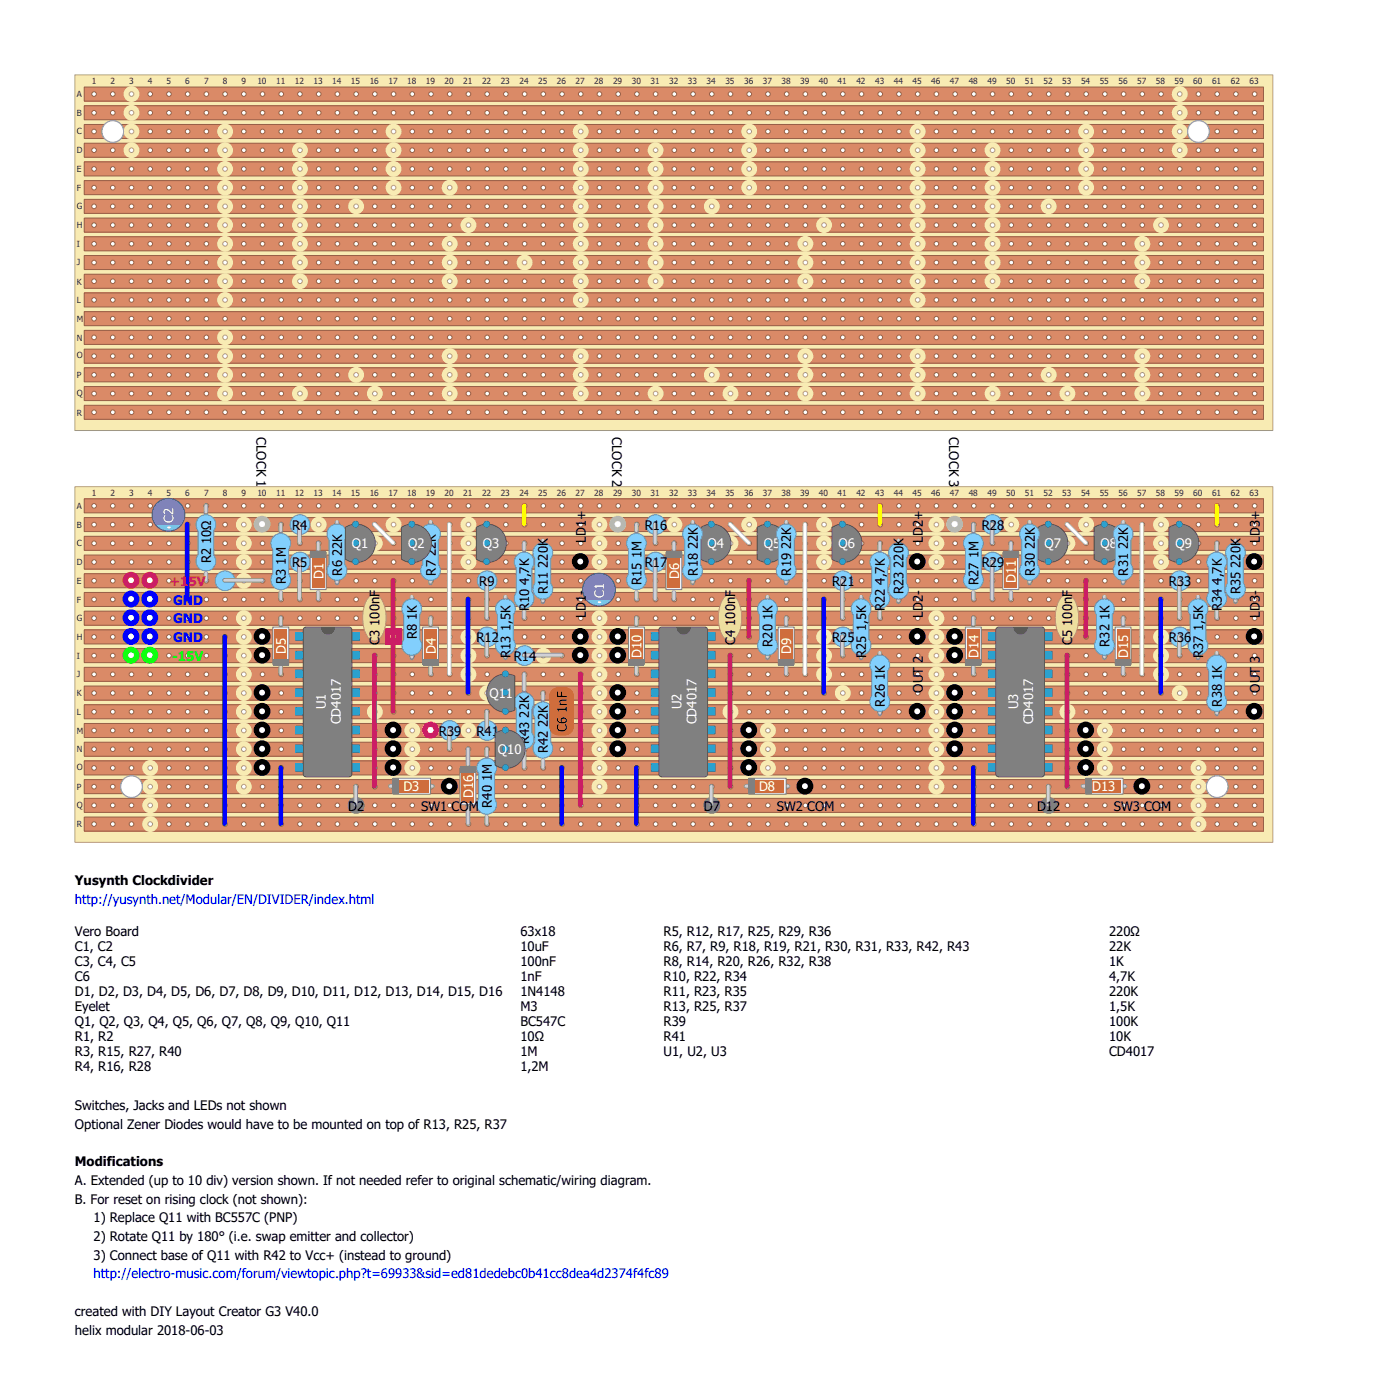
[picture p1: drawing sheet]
<svg xmlns="http://www.w3.org/2000/svg" width="190mm" height="190mm" viewBox="0 0 190 190" stroke-linecap="round" stroke-linejoin="round" font-family="sans-serif">
<defs><g id="words">
<g font-size="1.8">
<text x="34.8" y="59.3" transform="rotate(90 34.8 59.3)">CLOCK 1</text>
<text x="83.1" y="59.3" transform="rotate(90 83.1 59.3)">CLOCK 2</text>
<text x="128.8" y="59.3" transform="rotate(90 128.8 59.3)">CLOCK 3</text>
<text x="39.6" y="71.9">R4</text>
<text x="87.5" y="71.9">R16</text>
<text x="133.2" y="71.9">R28</text>
<text x="28.6" y="76.5" transform="rotate(-90 28.6 76.5)">R2 10Ω</text>
<text x="39.6" y="77">R5</text>
<text x="79.5" y="73.7" transform="rotate(-90 79.5 73.7)">LD1+</text>
<text x="87.5" y="77">R17</text>
<text x="125.2" y="73.7" transform="rotate(-90 125.2 73.7)">LD2+</text>
<text x="133.2" y="77">R29</text>
<text x="170.9" y="73.7" transform="rotate(-90 170.9 73.7)">LD3+</text>
<text x="38.8" y="79.2" transform="rotate(-90 38.8 79.2)">R3 1M</text>
<text x="46.4" y="78.1" transform="rotate(-90 46.4 78.1)">R6 22K</text>
<text x="59.1" y="78.1" transform="rotate(-90 59.1 78.1)">R7 22K</text>
<text x="65" y="79.5">R9</text>
<text x="71.8" y="82.9" transform="rotate(-90 71.8 82.9)">R10 4,7K</text>
<text x="74.4" y="80.6" transform="rotate(-90 74.4 80.6)">R11 220K</text>
<text x="79.5" y="83.8" transform="rotate(-90 79.5 83.8)">LD1-</text>
<text x="87.1" y="79.4" transform="rotate(-90 87.1 79.4)">R15 1M</text>
<text x="94.7" y="78.1" transform="rotate(-90 94.7 78.1)">R18 22K</text>
<text x="107.4" y="78.1" transform="rotate(-90 107.4 78.1)">R19 22K</text>
<text x="112.9" y="79.5">R21</text>
<text x="120.1" y="82.9" transform="rotate(-90 120.1 82.9)">R22 4,7K</text>
<text x="122.6" y="80.6" transform="rotate(-90 122.6 80.6)">R23 220K</text>
<text x="125.2" y="83.8" transform="rotate(-90 125.2 83.8)">LD2-</text>
<text x="132.8" y="79.4" transform="rotate(-90 132.8 79.4)">R27 1M</text>
<text x="140.4" y="78.1" transform="rotate(-90 140.4 78.1)">R30 22K</text>
<text x="153.1" y="78.1" transform="rotate(-90 153.1 78.1)">R31 22K</text>
<text x="158.6" y="79.5">R33</text>
<text x="165.8" y="82.9" transform="rotate(-90 165.8 82.9)">R34 4,7K</text>
<text x="168.3" y="80.6" transform="rotate(-90 168.3 80.6)">R35 220K</text>
<text x="170.9" y="83.8" transform="rotate(-90 170.9 83.8)">LD3-</text>
<text x="51.5" y="87.5" transform="rotate(-90 51.5 87.5)">C3 100nF</text>
<text x="56.6" y="86.7" transform="rotate(-90 56.6 86.7)">R8 1K</text>
<text x="64.6" y="87.1">R12</text>
<text x="69.3" y="89.3" transform="rotate(-90 69.3 89.3)">R13 1,5K</text>
<text x="69.7" y="89.7">R14</text>
<text x="99.8" y="87.5" transform="rotate(-90 99.8 87.5)">C4 100nF</text>
<text x="104.8" y="87.8" transform="rotate(-90 104.8 87.8)">R20 1K</text>
<text x="112.9" y="87.1">R25</text>
<text x="117.5" y="89.3" transform="rotate(-90 117.5 89.3)">R25 1,5K</text>
<text x="145.5" y="87.5" transform="rotate(-90 145.5 87.5)">C5 100nF</text>
<text x="150.6" y="87.8" transform="rotate(-90 150.6 87.8)">R32 1K</text>
<text x="158.6" y="87.1">R36</text>
<text x="163.3" y="89.3" transform="rotate(-90 163.3 89.3)">R37 1,5K</text>
<text x="120.1" y="95.9" transform="rotate(-90 120.1 95.9)">R26 1K</text>
<text x="125.2" y="94" transform="rotate(-90 125.2 94)">OUT 2</text>
<text x="165.8" y="95.9" transform="rotate(-90 165.8 95.9)">R38 1K</text>
<text x="170.9" y="94" transform="rotate(-90 170.9 94)">OUT 3</text>
<text x="59.6" y="99.8">R39</text>
<text x="64.6" y="99.8">R41</text>
<text x="71.8" y="101" transform="rotate(-90 71.8 101)">R43 22K</text>
<text x="76.9" y="99.3" transform="rotate(-90 76.9 99.3)">C6 1nF</text>
<text x="74.4" y="102.2" transform="rotate(-90 74.4 102.2)">R42 22K</text>
<text x="47.2" y="110">D2</text>
<text x="57.1" y="110">SW1 COM</text>
<text x="66.7" y="109.6" transform="rotate(-90 66.7 109.6)">R40 1M</text>
<text x="95.5" y="110">D7</text>
<text x="105.4" y="110">SW2 COM</text>
<text x="140.7" y="110">D12</text>
<text x="151.1" y="110">SW3 COM</text>
<text x="10.2" y="120.1">Yusynth Clockdivider</text>
<text x="10.2" y="127">Vero Board</text>
<text x="10.2" y="129">C1, C2</text>
<text x="10.2" y="131.1">C3, C4, C5</text>
<text x="70.6" y="127">63x18</text>
<text x="70.6" y="129">10uF</text>
<text x="70.6" y="131.1">100nF</text>
<text x="90" y="127">R5, R12, R17, R25, R29, R36</text>
<text x="90" y="129">R6, R7, R9, R18, R19, R21, R30, R31, R33, R42, R43</text>
<text x="90" y="131.1">R8, R14, R20, R26, R32, R38</text>
<text x="150.5" y="127">220Ω</text>
<text x="150.5" y="129">22K</text>
<text x="150.5" y="131.1">1K</text>
<text x="10.2" y="133.1">C6</text>
<text x="10.2" y="135.1">D1, D2, D3, D4, D5, D6, D7, D8, D9, D10, D11, D12, D13, D14, D15, D16</text>
<text x="10.2" y="137.2">Eyelet</text>
<text x="70.6" y="133.1">1nF</text>
<text x="70.6" y="135.1">1N4148</text>
<text x="70.6" y="137.2">M3</text>
<text x="90" y="133.1">R10, R22, R34</text>
<text x="90" y="135.1">R11, R23, R35</text>
<text x="90" y="137.2">R13, R25, R37</text>
<text x="150.5" y="133.1">4,7K</text>
<text x="150.5" y="135.1">220K</text>
<text x="150.5" y="137.2">1,5K</text>
<text x="10.2" y="139.2">Q1, Q2, Q3, Q4, Q5, Q6, Q7, Q8, Q9, Q10, Q11</text>
<text x="10.2" y="141.2">R1, R2</text>
<text x="10.2" y="143.3">R3, R15, R27, R40</text>
<text x="70.6" y="139.2">BC547C</text>
<text x="70.6" y="141.2">10Ω</text>
<text x="70.6" y="143.3">1M</text>
<text x="90" y="139.2">R39</text>
<text x="90" y="141.2">R41</text>
<text x="90" y="143.3">U1, U2, U3</text>
<text x="150.5" y="139.2">100K</text>
<text x="150.5" y="141.2">10K</text>
<text x="150.5" y="143.3">CD4017</text>
<text x="10.2" y="145.3">R4, R16, R28</text>
<text x="70.6" y="145.3">1,2M</text>
<text x="10.2" y="150.6">Switches, Jacks and LEDs not shown</text>
<text x="10.2" y="153.2">Optional Zener Diodes would have to be mounted on top of R13, R25, R37</text>
<text x="10.2" y="158.2">Modifications</text>
<text x="10.2" y="160.8">A. Extended (up to 10 div) version shown. If not needed refer to original schematic/wiring diagram.</text>
<text x="10.2" y="163.3">B. For reset on rising clock (not shown):</text>
<text x="12.7" y="165.9">1) Replace Q11 with BC557C (PNP)</text>
<text x="12.7" y="170.9">3) Connect base of Q11 with R42 to Vcc+ (instead to ground)</text>
<text x="12.7" y="168.4">2) Rotate Q11 by 180° (i.e. swap emitter and collector)</text>
<text x="10.2" y="178.6">created with DIY Layout Creator G3 V40.0</text>
<text x="10.2" y="181.1">helix modular 2018-06-03</text>
</g>
<g font-size="1.8" fill="#fff">
<text x="23.6" y="70.9" transform="rotate(-90 23.6 70.9)">C2</text>
<text x="47.8" y="74.4">Q1</text>
<text x="55.4" y="74.4">Q2</text>
<text x="65.5" y="74.4">Q3</text>
<text x="96" y="74.4">Q4</text>
<text x="103.6" y="74.4">Q5</text>
<text x="113.8" y="74.4">Q6</text>
<text x="141.7" y="74.4">Q7</text>
<text x="149.4" y="74.4">Q8</text>
<text x="159.5" y="74.4">Q9</text>
<text x="43.9" y="78.6" transform="rotate(-90 43.9 78.6)">D1</text>
<text x="82" y="81.1" transform="rotate(-90 82 81.1)">C1</text>
<text x="92.1" y="78.6" transform="rotate(-90 92.1 78.6)">D6</text>
<text x="137.9" y="79.1" transform="rotate(-90 137.9 79.1)">D11</text>
<text x="38.8" y="88.8" transform="rotate(-90 38.8 88.8)">D5</text>
<text x="59.1" y="88.8" transform="rotate(-90 59.1 88.8)">D4</text>
<text x="87.1" y="89.3" transform="rotate(-90 87.1 89.3)">D10</text>
<text x="107.4" y="88.8" transform="rotate(-90 107.4 88.8)">D9</text>
<text x="132.8" y="89.3" transform="rotate(-90 132.8 89.3)">D14</text>
<text x="153.1" y="89.3" transform="rotate(-90 153.1 89.3)">D15</text>
<text x="66.4" y="94.7">Q11</text>
<text x="44.2" y="96.3" transform="rotate(-90 44.2 96.3)">U1</text>
<text x="46.2" y="98.3" transform="rotate(-90 46.2 98.3)">CD4017</text>
<text x="92.5" y="96.3" transform="rotate(-90 92.5 96.3)">U2</text>
<text x="94.5" y="98.3" transform="rotate(-90 94.5 98.3)">CD4017</text>
<text x="138.2" y="96.3" transform="rotate(-90 138.2 96.3)">U3</text>
<text x="140.2" y="98.3" transform="rotate(-90 140.2 98.3)">CD4017</text>
<text x="54.7" y="107.4">D3</text>
<text x="67.6" y="102.4">Q10</text>
<text x="103" y="107.4">D8</text>
<text x="148.2" y="107.4">D13</text>
<text x="64.2" y="108.3" transform="rotate(-90 64.2 108.3)">D16</text>
</g>
<text font-size="1.8" fill="#f00" x="23" y="79.5">+15V</text>
<g font-size="1.8" fill="#00f">
<text x="23.5" y="82">GND</text>
<text x="23.5" y="84.6">GND</text>
<text x="23.5" y="87.1">GND</text>
<text x="10.2" y="122.7">http://yusynth.net/Modular/EN/DIVIDER/index.html</text>
<text x="12.7" y="173.5">http://electro-music.com/forum/viewtopic.php?t=69933&amp;sid=ed81dedebc0b41cc8dea4d2374f4fc89</text>
</g>
<text font-size="1.8" fill="#0f0" x="23.4" y="89.7">-15V</text>
<g font-size="1.1" fill="#333">
<text x="12.4" y="11.4">1</text>
<text x="15" y="11.4">2</text>
<text x="17.5" y="11.4">3</text>
<text x="20.1" y="11.4">4</text>
<text x="22.6" y="11.4">5</text>
<text x="25.1" y="11.4">6</text>
<text x="27.7" y="11.4">7</text>
<text x="30.2" y="11.4">8</text>
<text x="32.8" y="11.4">9</text>
<text x="34.9" y="11.4">10</text>
<text x="37.5" y="11.4">11</text>
<text x="40" y="11.4">12</text>
<text x="42.5" y="11.4">13</text>
<text x="45.1" y="11.4">14</text>
<text x="47.6" y="11.4">15</text>
<text x="50.2" y="11.4">16</text>
<text x="52.7" y="11.4">17</text>
<text x="55.2" y="11.4">18</text>
<text x="57.8" y="11.4">19</text>
<text x="60.3" y="11.4">20</text>
<text x="62.9" y="11.4">21</text>
<text x="65.4" y="11.4">22</text>
<text x="67.9" y="11.4">23</text>
<text x="70.5" y="11.4">24</text>
<text x="73" y="11.4">25</text>
<text x="75.6" y="11.4">26</text>
<text x="78.1" y="11.4">27</text>
<text x="80.6" y="11.4">28</text>
<text x="83.2" y="11.4">29</text>
<text x="85.7" y="11.4">30</text>
<text x="88.3" y="11.4">31</text>
<text x="90.8" y="11.4">32</text>
<text x="93.3" y="11.4">33</text>
<text x="95.9" y="11.4">34</text>
<text x="98.4" y="11.4">35</text>
<text x="101" y="11.4">36</text>
<text x="103.5" y="11.4">37</text>
<text x="106" y="11.4">38</text>
<text x="108.6" y="11.4">39</text>
<text x="111.1" y="11.4">40</text>
<text x="113.7" y="11.4">41</text>
<text x="116.2" y="11.4">42</text>
<text x="118.7" y="11.4">43</text>
<text x="121.3" y="11.4">44</text>
<text x="123.8" y="11.4">45</text>
<text x="126.4" y="11.4">46</text>
<text x="128.9" y="11.4">47</text>
<text x="131.4" y="11.4">48</text>
<text x="134" y="11.4">49</text>
<text x="136.5" y="11.4">50</text>
<text x="139.1" y="11.4">51</text>
<text x="141.6" y="11.4">52</text>
<text x="144.1" y="11.4">53</text>
<text x="146.7" y="11.4">54</text>
<text x="149.2" y="11.4">55</text>
<text x="151.8" y="11.4">56</text>
<text x="154.3" y="11.4">57</text>
<text x="156.8" y="11.4">58</text>
<text x="159.4" y="11.4">59</text>
<text x="161.9" y="11.4">60</text>
<text x="164.5" y="11.4">61</text>
<text x="167" y="11.4">62</text>
<text x="169.5" y="11.4">63</text>
<text x="10.4" y="13.2">A</text>
<text x="10.4" y="15.7">B</text>
<text x="10.4" y="18.2">C</text>
<text x="10.4" y="20.8">D</text>
<text x="10.4" y="23.4">E</text>
<text x="10.4" y="25.9">F</text>
<text x="10.4" y="28.3">G</text>
<text x="10.4" y="31">H</text>
<text x="10.4" y="33.5">I</text>
<text x="10.4" y="35.9">J</text>
<text x="10.4" y="38.6">K</text>
<text x="10.4" y="41.1">L</text>
<text x="10.4" y="43.7">M</text>
<text x="10.4" y="46.2">N</text>
<text x="10.4" y="48.6">O</text>
<text x="10.4" y="51.3">P</text>
<text x="10.4" y="53.7">Q</text>
<text x="10.4" y="56.4">R</text>
<text x="10.4" y="69.1">A</text>
<text x="10.4" y="71.6">B</text>
<text x="12.4" y="67.3">1</text>
<text x="15" y="67.3">2</text>
<text x="17.5" y="67.3">3</text>
<text x="20.1" y="67.3">4</text>
<text x="22.6" y="67.3">5</text>
<text x="25.1" y="67.3">6</text>
<text x="27.7" y="67.3">7</text>
<text x="30.2" y="67.3">8</text>
<text x="32.8" y="67.3">9</text>
<text x="34.9" y="67.3">10</text>
<text x="37.5" y="67.3">11</text>
<text x="40" y="67.3">12</text>
<text x="42.5" y="67.3">13</text>
<text x="45.1" y="67.3">14</text>
<text x="47.6" y="67.3">15</text>
<text x="50.2" y="67.3">16</text>
<text x="52.7" y="67.3">17</text>
<text x="55.2" y="67.3">18</text>
<text x="57.8" y="67.3">19</text>
<text x="60.3" y="67.3">20</text>
<text x="62.9" y="67.3">21</text>
<text x="65.4" y="67.3">22</text>
<text x="67.9" y="67.3">23</text>
<text x="70.5" y="67.3">24</text>
<text x="73" y="67.3">25</text>
<text x="75.6" y="67.3">26</text>
<text x="78.1" y="67.3">27</text>
<text x="80.6" y="67.3">28</text>
<text x="83.2" y="67.3">29</text>
<text x="85.7" y="67.3">30</text>
<text x="88.3" y="67.3">31</text>
<text x="90.8" y="67.3">32</text>
<text x="93.3" y="67.3">33</text>
<text x="95.9" y="67.3">34</text>
<text x="98.4" y="67.3">35</text>
<text x="101" y="67.3">36</text>
<text x="103.5" y="67.3">37</text>
<text x="106" y="67.3">38</text>
<text x="108.6" y="67.3">39</text>
<text x="111.1" y="67.3">40</text>
<text x="113.7" y="67.3">41</text>
<text x="116.2" y="67.3">42</text>
<text x="118.7" y="67.3">43</text>
<text x="121.3" y="67.3">44</text>
<text x="123.8" y="67.3">45</text>
<text x="126.4" y="67.3">46</text>
<text x="128.9" y="67.3">47</text>
<text x="131.4" y="67.3">48</text>
<text x="134" y="67.3">49</text>
<text x="136.5" y="67.3">50</text>
<text x="139.1" y="67.3">51</text>
<text x="141.6" y="67.3">52</text>
<text x="144.1" y="67.3">53</text>
<text x="146.7" y="67.3">54</text>
<text x="149.2" y="67.3">55</text>
<text x="151.8" y="67.3">56</text>
<text x="154.3" y="67.3">57</text>
<text x="156.8" y="67.3">58</text>
<text x="159.4" y="67.3">59</text>
<text x="161.9" y="67.3">60</text>
<text x="164.5" y="67.3">61</text>
<text x="167" y="67.3">62</text>
<text x="169.5" y="67.3">63</text>
<text x="10.4" y="74">C</text>
<text x="10.4" y="76.7">D</text>
<text x="10.4" y="79.2">E</text>
<text x="10.4" y="81.8">F</text>
<text x="10.4" y="84.2">G</text>
<text x="10.4" y="86.9">H</text>
<text x="10.4" y="89.4">I</text>
<text x="10.4" y="91.8">J</text>
<text x="10.4" y="94.5">K</text>
<text x="10.4" y="97">L</text>
<text x="10.4" y="99.6">M</text>
<text x="10.4" y="102.1">N</text>
<text x="10.4" y="104.5">O</text>
<text x="10.4" y="107.2">P</text>
<text x="10.4" y="109.6">Q</text>
<text x="10.4" y="112.3">R</text>
</g>
</g></defs>
<path d="M10.2 66h162.5v48.3h-162.5z" fill="#f8ebb3"/>
<path d="M10.2 66h162.5v48.3h-162.5z" fill="none" stroke="#ada47d" stroke-width=".14"/>
<path d="M11.4 67.7h160v1.9h-160z" fill="#da8a67"/>
<path d="M11.4 67.7h160v1.9h-160z" fill="none" stroke="#986048" stroke-width=".14"/>
<circle cx="12.8" cy="68.6" r=".32" fill="#fff"/>
<circle cx="12.8" cy="68.6" r=".32" fill="none" stroke="#986048" stroke-width=".14"/>
<circle cx="15.3" cy="68.6" r=".32" fill="#fff"/>
<circle cx="15.3" cy="68.6" r=".32" fill="none" stroke="#986048" stroke-width=".14"/>
<circle cx="17.8" cy="68.6" r=".32" fill="#fff"/>
<circle cx="17.8" cy="68.6" r=".32" fill="none" stroke="#986048" stroke-width=".14"/>
<circle cx="20.4" cy="68.6" r=".32" fill="#fff"/>
<circle cx="20.4" cy="68.6" r=".32" fill="none" stroke="#986048" stroke-width=".14"/>
<circle cx="22.9" cy="68.6" r=".32" fill="#fff"/>
<circle cx="22.9" cy="68.6" r=".32" fill="none" stroke="#986048" stroke-width=".14"/>
<circle cx="25.5" cy="68.6" r=".32" fill="#fff"/>
<circle cx="25.5" cy="68.6" r=".32" fill="none" stroke="#986048" stroke-width=".14"/>
<circle cx="28" cy="68.6" r=".32" fill="#fff"/>
<circle cx="28" cy="68.6" r=".32" fill="none" stroke="#986048" stroke-width=".14"/>
<circle cx="30.5" cy="68.6" r=".32" fill="#fff"/>
<circle cx="30.5" cy="68.6" r=".32" fill="none" stroke="#986048" stroke-width=".14"/>
<circle cx="33.1" cy="68.6" r=".32" fill="#fff"/>
<circle cx="33.1" cy="68.6" r=".32" fill="none" stroke="#986048" stroke-width=".14"/>
<circle cx="35.6" cy="68.6" r=".32" fill="#fff"/>
<circle cx="35.6" cy="68.6" r=".32" fill="none" stroke="#986048" stroke-width=".14"/>
<circle cx="38.2" cy="68.6" r=".32" fill="#fff"/>
<circle cx="38.2" cy="68.6" r=".32" fill="none" stroke="#986048" stroke-width=".14"/>
<circle cx="40.7" cy="68.6" r=".32" fill="#fff"/>
<circle cx="40.7" cy="68.6" r=".32" fill="none" stroke="#986048" stroke-width=".14"/>
<circle cx="43.2" cy="68.6" r=".32" fill="#fff"/>
<circle cx="43.2" cy="68.6" r=".32" fill="none" stroke="#986048" stroke-width=".14"/>
<circle cx="45.8" cy="68.6" r=".32" fill="#fff"/>
<circle cx="45.8" cy="68.6" r=".32" fill="none" stroke="#986048" stroke-width=".14"/>
<circle cx="48.3" cy="68.6" r=".32" fill="#fff"/>
<circle cx="48.3" cy="68.6" r=".32" fill="none" stroke="#986048" stroke-width=".14"/>
<circle cx="50.9" cy="68.6" r=".32" fill="#fff"/>
<circle cx="50.9" cy="68.6" r=".32" fill="none" stroke="#986048" stroke-width=".14"/>
<circle cx="53.4" cy="68.6" r=".32" fill="#fff"/>
<circle cx="53.4" cy="68.6" r=".32" fill="none" stroke="#986048" stroke-width=".14"/>
<circle cx="55.9" cy="68.6" r=".32" fill="#fff"/>
<circle cx="55.9" cy="68.6" r=".32" fill="none" stroke="#986048" stroke-width=".14"/>
<circle cx="58.5" cy="68.6" r=".32" fill="#fff"/>
<circle cx="58.5" cy="68.6" r=".32" fill="none" stroke="#986048" stroke-width=".14"/>
<circle cx="61" cy="68.6" r=".32" fill="#fff"/>
<circle cx="61" cy="68.6" r=".32" fill="none" stroke="#986048" stroke-width=".14"/>
<circle cx="63.6" cy="68.6" r=".32" fill="#fff"/>
<circle cx="63.6" cy="68.6" r=".32" fill="none" stroke="#986048" stroke-width=".14"/>
<circle cx="66.1" cy="68.6" r=".32" fill="#fff"/>
<circle cx="66.1" cy="68.6" r=".32" fill="none" stroke="#986048" stroke-width=".14"/>
<circle cx="68.6" cy="68.6" r=".32" fill="#fff"/>
<circle cx="68.6" cy="68.6" r=".32" fill="none" stroke="#986048" stroke-width=".14"/>
<circle cx="71.2" cy="68.6" r=".32" fill="#fff"/>
<circle cx="71.2" cy="68.6" r=".32" fill="none" stroke="#986048" stroke-width=".14"/>
<circle cx="73.7" cy="68.6" r=".32" fill="#fff"/>
<circle cx="73.7" cy="68.6" r=".32" fill="none" stroke="#986048" stroke-width=".14"/>
<circle cx="76.3" cy="68.6" r=".32" fill="#fff"/>
<circle cx="76.3" cy="68.6" r=".32" fill="none" stroke="#986048" stroke-width=".14"/>
<circle cx="78.8" cy="68.6" r=".32" fill="#fff"/>
<circle cx="78.8" cy="68.6" r=".32" fill="none" stroke="#986048" stroke-width=".14"/>
<circle cx="81.3" cy="68.6" r=".32" fill="#fff"/>
<circle cx="81.3" cy="68.6" r=".32" fill="none" stroke="#986048" stroke-width=".14"/>
<circle cx="83.9" cy="68.6" r=".32" fill="#fff"/>
<circle cx="83.9" cy="68.6" r=".32" fill="none" stroke="#986048" stroke-width=".14"/>
<circle cx="86.4" cy="68.6" r=".32" fill="#fff"/>
<circle cx="86.4" cy="68.6" r=".32" fill="none" stroke="#986048" stroke-width=".14"/>
<circle cx="89" cy="68.6" r=".32" fill="#fff"/>
<circle cx="89" cy="68.6" r=".32" fill="none" stroke="#986048" stroke-width=".14"/>
<circle cx="91.5" cy="68.6" r=".32" fill="#fff"/>
<circle cx="91.5" cy="68.6" r=".32" fill="none" stroke="#986048" stroke-width=".14"/>
<circle cx="94" cy="68.6" r=".32" fill="#fff"/>
<circle cx="94" cy="68.6" r=".32" fill="none" stroke="#986048" stroke-width=".14"/>
<circle cx="96.6" cy="68.6" r=".32" fill="#fff"/>
<circle cx="96.6" cy="68.6" r=".32" fill="none" stroke="#986048" stroke-width=".14"/>
<circle cx="99.1" cy="68.6" r=".32" fill="#fff"/>
<circle cx="99.1" cy="68.6" r=".32" fill="none" stroke="#986048" stroke-width=".14"/>
<circle cx="101.7" cy="68.6" r=".32" fill="#fff"/>
<circle cx="101.7" cy="68.6" r=".32" fill="none" stroke="#986048" stroke-width=".14"/>
<circle cx="104.2" cy="68.6" r=".32" fill="#fff"/>
<circle cx="104.2" cy="68.6" r=".32" fill="none" stroke="#986048" stroke-width=".14"/>
<circle cx="106.7" cy="68.6" r=".32" fill="#fff"/>
<circle cx="106.7" cy="68.6" r=".32" fill="none" stroke="#986048" stroke-width=".14"/>
<circle cx="109.3" cy="68.6" r=".32" fill="#fff"/>
<circle cx="109.3" cy="68.6" r=".32" fill="none" stroke="#986048" stroke-width=".14"/>
<circle cx="111.8" cy="68.6" r=".32" fill="#fff"/>
<circle cx="111.8" cy="68.6" r=".32" fill="none" stroke="#986048" stroke-width=".14"/>
<circle cx="114.4" cy="68.6" r=".32" fill="#fff"/>
<circle cx="114.4" cy="68.6" r=".32" fill="none" stroke="#986048" stroke-width=".14"/>
<circle cx="116.9" cy="68.6" r=".32" fill="#fff"/>
<circle cx="116.9" cy="68.6" r=".32" fill="none" stroke="#986048" stroke-width=".14"/>
<circle cx="119.4" cy="68.6" r=".32" fill="#fff"/>
<circle cx="119.4" cy="68.6" r=".32" fill="none" stroke="#986048" stroke-width=".14"/>
<circle cx="122" cy="68.6" r=".32" fill="#fff"/>
<circle cx="122" cy="68.6" r=".32" fill="none" stroke="#986048" stroke-width=".14"/>
<circle cx="124.5" cy="68.6" r=".32" fill="#fff"/>
<circle cx="124.5" cy="68.6" r=".32" fill="none" stroke="#986048" stroke-width=".14"/>
<circle cx="127.1" cy="68.6" r=".32" fill="#fff"/>
<circle cx="127.1" cy="68.6" r=".32" fill="none" stroke="#986048" stroke-width=".14"/>
<circle cx="129.6" cy="68.6" r=".32" fill="#fff"/>
<circle cx="129.6" cy="68.6" r=".32" fill="none" stroke="#986048" stroke-width=".14"/>
<circle cx="132.1" cy="68.6" r=".32" fill="#fff"/>
<circle cx="132.1" cy="68.6" r=".32" fill="none" stroke="#986048" stroke-width=".14"/>
<circle cx="134.7" cy="68.6" r=".32" fill="#fff"/>
<circle cx="134.7" cy="68.6" r=".32" fill="none" stroke="#986048" stroke-width=".14"/>
<circle cx="137.2" cy="68.6" r=".32" fill="#fff"/>
<circle cx="137.2" cy="68.6" r=".32" fill="none" stroke="#986048" stroke-width=".14"/>
<circle cx="139.8" cy="68.6" r=".32" fill="#fff"/>
<circle cx="139.8" cy="68.6" r=".32" fill="none" stroke="#986048" stroke-width=".14"/>
<circle cx="142.3" cy="68.6" r=".32" fill="#fff"/>
<circle cx="142.3" cy="68.6" r=".32" fill="none" stroke="#986048" stroke-width=".14"/>
<circle cx="144.8" cy="68.6" r=".32" fill="#fff"/>
<circle cx="144.8" cy="68.6" r=".32" fill="none" stroke="#986048" stroke-width=".14"/>
<circle cx="147.4" cy="68.6" r=".32" fill="#fff"/>
<circle cx="147.4" cy="68.6" r=".32" fill="none" stroke="#986048" stroke-width=".14"/>
<circle cx="149.9" cy="68.6" r=".32" fill="#fff"/>
<circle cx="149.9" cy="68.6" r=".32" fill="none" stroke="#986048" stroke-width=".14"/>
<circle cx="152.5" cy="68.6" r=".32" fill="#fff"/>
<circle cx="152.5" cy="68.6" r=".32" fill="none" stroke="#986048" stroke-width=".14"/>
<circle cx="155" cy="68.6" r=".32" fill="#fff"/>
<circle cx="155" cy="68.6" r=".32" fill="none" stroke="#986048" stroke-width=".14"/>
<circle cx="157.5" cy="68.6" r=".32" fill="#fff"/>
<circle cx="157.5" cy="68.6" r=".32" fill="none" stroke="#986048" stroke-width=".14"/>
<circle cx="160.1" cy="68.6" r=".32" fill="#fff"/>
<circle cx="160.1" cy="68.6" r=".32" fill="none" stroke="#986048" stroke-width=".14"/>
<circle cx="162.6" cy="68.6" r=".32" fill="#fff"/>
<circle cx="162.6" cy="68.6" r=".32" fill="none" stroke="#986048" stroke-width=".14"/>
<circle cx="165.2" cy="68.6" r=".32" fill="#fff"/>
<circle cx="165.2" cy="68.6" r=".32" fill="none" stroke="#986048" stroke-width=".14"/>
<circle cx="167.7" cy="68.6" r=".32" fill="#fff"/>
<circle cx="167.7" cy="68.6" r=".32" fill="none" stroke="#986048" stroke-width=".14"/>
<circle cx="170.2" cy="68.6" r=".32" fill="#fff"/>
<circle cx="170.2" cy="68.6" r=".32" fill="none" stroke="#986048" stroke-width=".14"/>
<path d="M11.4 70.2h160v1.9h-160z" fill="#da8a67"/>
<path d="M11.4 70.2h160v1.9h-160z" fill="none" stroke="#986048" stroke-width=".14"/>
<circle cx="12.8" cy="71.2" r=".32" fill="#fff"/>
<circle cx="12.8" cy="71.2" r=".32" fill="none" stroke="#986048" stroke-width=".14"/>
<circle cx="15.3" cy="71.2" r=".32" fill="#fff"/>
<circle cx="15.3" cy="71.2" r=".32" fill="none" stroke="#986048" stroke-width=".14"/>
<circle cx="17.8" cy="71.2" r=".32" fill="#fff"/>
<circle cx="17.8" cy="71.2" r=".32" fill="none" stroke="#986048" stroke-width=".14"/>
<circle cx="20.4" cy="71.2" r=".32" fill="#fff"/>
<circle cx="20.4" cy="71.2" r=".32" fill="none" stroke="#986048" stroke-width=".14"/>
<circle cx="22.9" cy="71.2" r=".32" fill="#fff"/>
<circle cx="22.9" cy="71.2" r=".32" fill="none" stroke="#986048" stroke-width=".14"/>
<circle cx="25.5" cy="71.2" r=".32" fill="#fff"/>
<circle cx="25.5" cy="71.2" r=".32" fill="none" stroke="#986048" stroke-width=".14"/>
<circle cx="28" cy="71.2" r=".32" fill="#fff"/>
<circle cx="28" cy="71.2" r=".32" fill="none" stroke="#986048" stroke-width=".14"/>
<circle cx="30.5" cy="71.2" r=".32" fill="#fff"/>
<circle cx="30.5" cy="71.2" r=".32" fill="none" stroke="#986048" stroke-width=".14"/>
<circle cx="33.1" cy="71.2" r=".32" fill="#fff"/>
<circle cx="33.1" cy="71.2" r=".32" fill="none" stroke="#986048" stroke-width=".14"/>
<circle cx="35.6" cy="71.2" r=".32" fill="#fff"/>
<circle cx="35.6" cy="71.2" r=".32" fill="none" stroke="#986048" stroke-width=".14"/>
<circle cx="38.2" cy="71.2" r=".32" fill="#fff"/>
<circle cx="38.2" cy="71.2" r=".32" fill="none" stroke="#986048" stroke-width=".14"/>
<circle cx="40.7" cy="71.2" r=".32" fill="#fff"/>
<circle cx="40.7" cy="71.2" r=".32" fill="none" stroke="#986048" stroke-width=".14"/>
<circle cx="43.2" cy="71.2" r=".32" fill="#fff"/>
<circle cx="43.2" cy="71.2" r=".32" fill="none" stroke="#986048" stroke-width=".14"/>
<circle cx="45.8" cy="71.2" r=".32" fill="#fff"/>
<circle cx="45.8" cy="71.2" r=".32" fill="none" stroke="#986048" stroke-width=".14"/>
<circle cx="48.3" cy="71.2" r=".32" fill="#fff"/>
<circle cx="48.3" cy="71.2" r=".32" fill="none" stroke="#986048" stroke-width=".14"/>
<circle cx="50.9" cy="71.2" r=".32" fill="#fff"/>
<circle cx="50.9" cy="71.2" r=".32" fill="none" stroke="#986048" stroke-width=".14"/>
<circle cx="53.4" cy="71.2" r=".32" fill="#fff"/>
<circle cx="53.4" cy="71.2" r=".32" fill="none" stroke="#986048" stroke-width=".14"/>
<circle cx="55.9" cy="71.2" r=".32" fill="#fff"/>
<circle cx="55.9" cy="71.2" r=".32" fill="none" stroke="#986048" stroke-width=".14"/>
<circle cx="58.5" cy="71.2" r=".32" fill="#fff"/>
<circle cx="58.5" cy="71.2" r=".32" fill="none" stroke="#986048" stroke-width=".14"/>
<circle cx="61" cy="71.2" r=".32" fill="#fff"/>
<circle cx="61" cy="71.2" r=".32" fill="none" stroke="#986048" stroke-width=".14"/>
<circle cx="63.6" cy="71.2" r=".32" fill="#fff"/>
<circle cx="63.6" cy="71.2" r=".32" fill="none" stroke="#986048" stroke-width=".14"/>
<circle cx="66.1" cy="71.2" r=".32" fill="#fff"/>
<circle cx="66.1" cy="71.2" r=".32" fill="none" stroke="#986048" stroke-width=".14"/>
<circle cx="68.6" cy="71.2" r=".32" fill="#fff"/>
<circle cx="68.6" cy="71.2" r=".32" fill="none" stroke="#986048" stroke-width=".14"/>
<circle cx="71.2" cy="71.2" r=".32" fill="#fff"/>
<circle cx="71.2" cy="71.2" r=".32" fill="none" stroke="#986048" stroke-width=".14"/>
<circle cx="73.7" cy="71.2" r=".32" fill="#fff"/>
<circle cx="73.7" cy="71.2" r=".32" fill="none" stroke="#986048" stroke-width=".14"/>
<circle cx="76.3" cy="71.2" r=".32" fill="#fff"/>
<circle cx="76.3" cy="71.2" r=".32" fill="none" stroke="#986048" stroke-width=".14"/>
<circle cx="78.8" cy="71.2" r=".32" fill="#fff"/>
<circle cx="78.8" cy="71.2" r=".32" fill="none" stroke="#986048" stroke-width=".14"/>
<circle cx="81.3" cy="71.2" r=".32" fill="#fff"/>
<circle cx="81.3" cy="71.2" r=".32" fill="none" stroke="#986048" stroke-width=".14"/>
<circle cx="83.9" cy="71.2" r=".32" fill="#fff"/>
<circle cx="83.9" cy="71.2" r=".32" fill="none" stroke="#986048" stroke-width=".14"/>
<circle cx="86.4" cy="71.2" r=".32" fill="#fff"/>
<circle cx="86.4" cy="71.2" r=".32" fill="none" stroke="#986048" stroke-width=".14"/>
<circle cx="89" cy="71.2" r=".32" fill="#fff"/>
<circle cx="89" cy="71.2" r=".32" fill="none" stroke="#986048" stroke-width=".14"/>
<circle cx="91.5" cy="71.2" r=".32" fill="#fff"/>
<circle cx="91.5" cy="71.2" r=".32" fill="none" stroke="#986048" stroke-width=".14"/>
<circle cx="94" cy="71.2" r=".32" fill="#fff"/>
<circle cx="94" cy="71.2" r=".32" fill="none" stroke="#986048" stroke-width=".14"/>
<circle cx="96.6" cy="71.2" r=".32" fill="#fff"/>
<circle cx="96.6" cy="71.2" r=".32" fill="none" stroke="#986048" stroke-width=".14"/>
<circle cx="99.1" cy="71.2" r=".32" fill="#fff"/>
<circle cx="99.1" cy="71.2" r=".32" fill="none" stroke="#986048" stroke-width=".14"/>
<circle cx="101.7" cy="71.2" r=".32" fill="#fff"/>
<circle cx="101.7" cy="71.2" r=".32" fill="none" stroke="#986048" stroke-width=".14"/>
<circle cx="104.2" cy="71.2" r=".32" fill="#fff"/>
<circle cx="104.2" cy="71.2" r=".32" fill="none" stroke="#986048" stroke-width=".14"/>
<circle cx="106.7" cy="71.2" r=".32" fill="#fff"/>
<circle cx="106.7" cy="71.2" r=".32" fill="none" stroke="#986048" stroke-width=".14"/>
<circle cx="109.3" cy="71.2" r=".32" fill="#fff"/>
<circle cx="109.3" cy="71.2" r=".32" fill="none" stroke="#986048" stroke-width=".14"/>
<circle cx="111.8" cy="71.2" r=".32" fill="#fff"/>
<circle cx="111.8" cy="71.2" r=".32" fill="none" stroke="#986048" stroke-width=".14"/>
<circle cx="114.4" cy="71.2" r=".32" fill="#fff"/>
<circle cx="114.4" cy="71.2" r=".32" fill="none" stroke="#986048" stroke-width=".14"/>
<circle cx="116.9" cy="71.2" r=".32" fill="#fff"/>
<circle cx="116.9" cy="71.2" r=".32" fill="none" stroke="#986048" stroke-width=".14"/>
<circle cx="119.4" cy="71.2" r=".32" fill="#fff"/>
<circle cx="119.4" cy="71.2" r=".32" fill="none" stroke="#986048" stroke-width=".14"/>
<circle cx="122" cy="71.2" r=".32" fill="#fff"/>
<circle cx="122" cy="71.2" r=".32" fill="none" stroke="#986048" stroke-width=".14"/>
<circle cx="124.5" cy="71.2" r=".32" fill="#fff"/>
<circle cx="124.5" cy="71.2" r=".32" fill="none" stroke="#986048" stroke-width=".14"/>
<circle cx="127.1" cy="71.2" r=".32" fill="#fff"/>
<circle cx="127.1" cy="71.2" r=".32" fill="none" stroke="#986048" stroke-width=".14"/>
<circle cx="129.6" cy="71.2" r=".32" fill="#fff"/>
<circle cx="129.6" cy="71.2" r=".32" fill="none" stroke="#986048" stroke-width=".14"/>
<circle cx="132.1" cy="71.2" r=".32" fill="#fff"/>
<circle cx="132.1" cy="71.2" r=".32" fill="none" stroke="#986048" stroke-width=".14"/>
<circle cx="134.7" cy="71.2" r=".32" fill="#fff"/>
<circle cx="134.7" cy="71.2" r=".32" fill="none" stroke="#986048" stroke-width=".14"/>
<circle cx="137.2" cy="71.2" r=".32" fill="#fff"/>
<circle cx="137.2" cy="71.2" r=".32" fill="none" stroke="#986048" stroke-width=".14"/>
<circle cx="139.8" cy="71.2" r=".32" fill="#fff"/>
<circle cx="139.8" cy="71.2" r=".32" fill="none" stroke="#986048" stroke-width=".14"/>
<circle cx="142.3" cy="71.2" r=".32" fill="#fff"/>
<circle cx="142.3" cy="71.2" r=".32" fill="none" stroke="#986048" stroke-width=".14"/>
<circle cx="144.8" cy="71.2" r=".32" fill="#fff"/>
<circle cx="144.8" cy="71.2" r=".32" fill="none" stroke="#986048" stroke-width=".14"/>
<circle cx="147.4" cy="71.2" r=".32" fill="#fff"/>
<circle cx="147.4" cy="71.2" r=".32" fill="none" stroke="#986048" stroke-width=".14"/>
<circle cx="149.9" cy="71.2" r=".32" fill="#fff"/>
<circle cx="149.9" cy="71.2" r=".32" fill="none" stroke="#986048" stroke-width=".14"/>
<circle cx="152.5" cy="71.2" r=".32" fill="#fff"/>
<circle cx="152.5" cy="71.2" r=".32" fill="none" stroke="#986048" stroke-width=".14"/>
<circle cx="155" cy="71.2" r=".32" fill="#fff"/>
<circle cx="155" cy="71.2" r=".32" fill="none" stroke="#986048" stroke-width=".14"/>
<circle cx="157.5" cy="71.2" r=".32" fill="#fff"/>
<circle cx="157.5" cy="71.2" r=".32" fill="none" stroke="#986048" stroke-width=".14"/>
<circle cx="160.1" cy="71.2" r=".32" fill="#fff"/>
<circle cx="160.1" cy="71.2" r=".32" fill="none" stroke="#986048" stroke-width=".14"/>
<circle cx="162.6" cy="71.2" r=".32" fill="#fff"/>
<circle cx="162.6" cy="71.2" r=".32" fill="none" stroke="#986048" stroke-width=".14"/>
<circle cx="165.2" cy="71.2" r=".32" fill="#fff"/>
<circle cx="165.2" cy="71.2" r=".32" fill="none" stroke="#986048" stroke-width=".14"/>
<circle cx="167.7" cy="71.2" r=".32" fill="#fff"/>
<circle cx="167.7" cy="71.2" r=".32" fill="none" stroke="#986048" stroke-width=".14"/>
<circle cx="170.2" cy="71.2" r=".32" fill="#fff"/>
<circle cx="170.2" cy="71.2" r=".32" fill="none" stroke="#986048" stroke-width=".14"/>
<path d="M11.4 72.8h160v1.9h-160z" fill="#da8a67"/>
<path d="M11.4 72.8h160v1.9h-160z" fill="none" stroke="#986048" stroke-width=".14"/>
<circle cx="12.8" cy="73.7" r=".32" fill="#fff"/>
<circle cx="12.8" cy="73.7" r=".32" fill="none" stroke="#986048" stroke-width=".14"/>
<circle cx="15.3" cy="73.7" r=".32" fill="#fff"/>
<circle cx="15.3" cy="73.7" r=".32" fill="none" stroke="#986048" stroke-width=".14"/>
<circle cx="17.8" cy="73.7" r=".32" fill="#fff"/>
<circle cx="17.8" cy="73.7" r=".32" fill="none" stroke="#986048" stroke-width=".14"/>
<circle cx="20.4" cy="73.7" r=".32" fill="#fff"/>
<circle cx="20.4" cy="73.7" r=".32" fill="none" stroke="#986048" stroke-width=".14"/>
<circle cx="22.9" cy="73.7" r=".32" fill="#fff"/>
<circle cx="22.9" cy="73.7" r=".32" fill="none" stroke="#986048" stroke-width=".14"/>
<circle cx="25.5" cy="73.7" r=".32" fill="#fff"/>
<circle cx="25.5" cy="73.7" r=".32" fill="none" stroke="#986048" stroke-width=".14"/>
<circle cx="28" cy="73.7" r=".32" fill="#fff"/>
<circle cx="28" cy="73.7" r=".32" fill="none" stroke="#986048" stroke-width=".14"/>
<circle cx="30.5" cy="73.7" r=".32" fill="#fff"/>
<circle cx="30.5" cy="73.7" r=".32" fill="none" stroke="#986048" stroke-width=".14"/>
<circle cx="33.1" cy="73.7" r=".32" fill="#fff"/>
<circle cx="33.1" cy="73.7" r=".32" fill="none" stroke="#986048" stroke-width=".14"/>
<circle cx="35.6" cy="73.7" r=".32" fill="#fff"/>
<circle cx="35.6" cy="73.7" r=".32" fill="none" stroke="#986048" stroke-width=".14"/>
<circle cx="38.2" cy="73.7" r=".32" fill="#fff"/>
<circle cx="38.2" cy="73.7" r=".32" fill="none" stroke="#986048" stroke-width=".14"/>
<circle cx="40.7" cy="73.7" r=".32" fill="#fff"/>
<circle cx="40.7" cy="73.7" r=".32" fill="none" stroke="#986048" stroke-width=".14"/>
<circle cx="43.2" cy="73.7" r=".32" fill="#fff"/>
<circle cx="43.2" cy="73.7" r=".32" fill="none" stroke="#986048" stroke-width=".14"/>
<circle cx="45.8" cy="73.7" r=".32" fill="#fff"/>
<circle cx="45.8" cy="73.7" r=".32" fill="none" stroke="#986048" stroke-width=".14"/>
<circle cx="48.3" cy="73.7" r=".32" fill="#fff"/>
<circle cx="48.3" cy="73.7" r=".32" fill="none" stroke="#986048" stroke-width=".14"/>
<circle cx="50.9" cy="73.7" r=".32" fill="#fff"/>
<circle cx="50.9" cy="73.7" r=".32" fill="none" stroke="#986048" stroke-width=".14"/>
<circle cx="53.4" cy="73.7" r=".32" fill="#fff"/>
<circle cx="53.4" cy="73.7" r=".32" fill="none" stroke="#986048" stroke-width=".14"/>
<circle cx="55.9" cy="73.7" r=".32" fill="#fff"/>
<circle cx="55.9" cy="73.7" r=".32" fill="none" stroke="#986048" stroke-width=".14"/>
<circle cx="58.5" cy="73.7" r=".32" fill="#fff"/>
<circle cx="58.5" cy="73.7" r=".32" fill="none" stroke="#986048" stroke-width=".14"/>
<circle cx="61" cy="73.7" r=".32" fill="#fff"/>
<circle cx="61" cy="73.7" r=".32" fill="none" stroke="#986048" stroke-width=".14"/>
<circle cx="63.6" cy="73.7" r=".32" fill="#fff"/>
<circle cx="63.6" cy="73.7" r=".32" fill="none" stroke="#986048" stroke-width=".14"/>
<circle cx="66.1" cy="73.7" r=".32" fill="#fff"/>
<circle cx="66.1" cy="73.7" r=".32" fill="none" stroke="#986048" stroke-width=".14"/>
<circle cx="68.6" cy="73.7" r=".32" fill="#fff"/>
<circle cx="68.6" cy="73.7" r=".32" fill="none" stroke="#986048" stroke-width=".14"/>
<circle cx="71.2" cy="73.7" r=".32" fill="#fff"/>
<circle cx="71.2" cy="73.7" r=".32" fill="none" stroke="#986048" stroke-width=".14"/>
<circle cx="73.7" cy="73.7" r=".32" fill="#fff"/>
<circle cx="73.7" cy="73.7" r=".32" fill="none" stroke="#986048" stroke-width=".14"/>
<circle cx="76.3" cy="73.7" r=".32" fill="#fff"/>
<circle cx="76.3" cy="73.7" r=".32" fill="none" stroke="#986048" stroke-width=".14"/>
<circle cx="78.8" cy="73.7" r=".32" fill="#fff"/>
<circle cx="78.8" cy="73.7" r=".32" fill="none" stroke="#986048" stroke-width=".14"/>
<circle cx="81.3" cy="73.7" r=".32" fill="#fff"/>
<circle cx="81.3" cy="73.7" r=".32" fill="none" stroke="#986048" stroke-width=".14"/>
<circle cx="83.9" cy="73.7" r=".32" fill="#fff"/>
<circle cx="83.9" cy="73.7" r=".32" fill="none" stroke="#986048" stroke-width=".14"/>
<circle cx="86.4" cy="73.7" r=".32" fill="#fff"/>
<circle cx="86.4" cy="73.7" r=".32" fill="none" stroke="#986048" stroke-width=".14"/>
<circle cx="89" cy="73.7" r=".32" fill="#fff"/>
<circle cx="89" cy="73.7" r=".32" fill="none" stroke="#986048" stroke-width=".14"/>
<circle cx="91.5" cy="73.7" r=".32" fill="#fff"/>
<circle cx="91.5" cy="73.7" r=".32" fill="none" stroke="#986048" stroke-width=".14"/>
<circle cx="94" cy="73.7" r=".32" fill="#fff"/>
<circle cx="94" cy="73.7" r=".32" fill="none" stroke="#986048" stroke-width=".14"/>
<circle cx="96.6" cy="73.7" r=".32" fill="#fff"/>
<circle cx="96.6" cy="73.7" r=".32" fill="none" stroke="#986048" stroke-width=".14"/>
<circle cx="99.1" cy="73.7" r=".32" fill="#fff"/>
<circle cx="99.1" cy="73.7" r=".32" fill="none" stroke="#986048" stroke-width=".14"/>
<circle cx="101.7" cy="73.7" r=".32" fill="#fff"/>
<circle cx="101.7" cy="73.7" r=".32" fill="none" stroke="#986048" stroke-width=".14"/>
<circle cx="104.2" cy="73.7" r=".32" fill="#fff"/>
<circle cx="104.2" cy="73.7" r=".32" fill="none" stroke="#986048" stroke-width=".14"/>
<circle cx="106.7" cy="73.7" r=".32" fill="#fff"/>
<circle cx="106.7" cy="73.7" r=".32" fill="none" stroke="#986048" stroke-width=".14"/>
<circle cx="109.3" cy="73.7" r=".32" fill="#fff"/>
<circle cx="109.3" cy="73.7" r=".32" fill="none" stroke="#986048" stroke-width=".14"/>
<circle cx="111.8" cy="73.7" r=".32" fill="#fff"/>
<circle cx="111.8" cy="73.7" r=".32" fill="none" stroke="#986048" stroke-width=".14"/>
<circle cx="114.4" cy="73.7" r=".32" fill="#fff"/>
<circle cx="114.4" cy="73.7" r=".32" fill="none" stroke="#986048" stroke-width=".14"/>
<circle cx="116.9" cy="73.7" r=".32" fill="#fff"/>
<circle cx="116.9" cy="73.7" r=".32" fill="none" stroke="#986048" stroke-width=".14"/>
<circle cx="119.4" cy="73.7" r=".32" fill="#fff"/>
<circle cx="119.4" cy="73.7" r=".32" fill="none" stroke="#986048" stroke-width=".14"/>
<circle cx="122" cy="73.7" r=".32" fill="#fff"/>
<circle cx="122" cy="73.7" r=".32" fill="none" stroke="#986048" stroke-width=".14"/>
<circle cx="124.5" cy="73.7" r=".32" fill="#fff"/>
<circle cx="124.5" cy="73.7" r=".32" fill="none" stroke="#986048" stroke-width=".14"/>
<circle cx="127.1" cy="73.7" r=".32" fill="#fff"/>
<circle cx="127.1" cy="73.7" r=".32" fill="none" stroke="#986048" stroke-width=".14"/>
<circle cx="129.6" cy="73.7" r=".32" fill="#fff"/>
<circle cx="129.6" cy="73.7" r=".32" fill="none" stroke="#986048" stroke-width=".14"/>
<circle cx="132.1" cy="73.7" r=".32" fill="#fff"/>
<circle cx="132.1" cy="73.7" r=".32" fill="none" stroke="#986048" stroke-width=".14"/>
<circle cx="134.7" cy="73.7" r=".32" fill="#fff"/>
<circle cx="134.7" cy="73.7" r=".32" fill="none" stroke="#986048" stroke-width=".14"/>
<circle cx="137.2" cy="73.7" r=".32" fill="#fff"/>
<circle cx="137.2" cy="73.7" r=".32" fill="none" stroke="#986048" stroke-width=".14"/>
<circle cx="139.8" cy="73.7" r=".32" fill="#fff"/>
<circle cx="139.8" cy="73.7" r=".32" fill="none" stroke="#986048" stroke-width=".14"/>
<circle cx="142.3" cy="73.7" r=".32" fill="#fff"/>
<circle cx="142.3" cy="73.7" r=".32" fill="none" stroke="#986048" stroke-width=".14"/>
<circle cx="144.8" cy="73.7" r=".32" fill="#fff"/>
<circle cx="144.8" cy="73.7" r=".32" fill="none" stroke="#986048" stroke-width=".14"/>
<circle cx="147.4" cy="73.7" r=".32" fill="#fff"/>
<circle cx="147.4" cy="73.7" r=".32" fill="none" stroke="#986048" stroke-width=".14"/>
<circle cx="149.9" cy="73.7" r=".32" fill="#fff"/>
<circle cx="149.9" cy="73.7" r=".32" fill="none" stroke="#986048" stroke-width=".14"/>
<circle cx="152.5" cy="73.7" r=".32" fill="#fff"/>
<circle cx="152.5" cy="73.7" r=".32" fill="none" stroke="#986048" stroke-width=".14"/>
<circle cx="155" cy="73.7" r=".32" fill="#fff"/>
<circle cx="155" cy="73.7" r=".32" fill="none" stroke="#986048" stroke-width=".14"/>
<circle cx="157.5" cy="73.7" r=".32" fill="#fff"/>
<circle cx="157.5" cy="73.7" r=".32" fill="none" stroke="#986048" stroke-width=".14"/>
<circle cx="160.1" cy="73.7" r=".32" fill="#fff"/>
<circle cx="160.1" cy="73.7" r=".32" fill="none" stroke="#986048" stroke-width=".14"/>
<circle cx="162.6" cy="73.7" r=".32" fill="#fff"/>
<circle cx="162.6" cy="73.7" r=".32" fill="none" stroke="#986048" stroke-width=".14"/>
<circle cx="165.2" cy="73.7" r=".32" fill="#fff"/>
<circle cx="165.2" cy="73.7" r=".32" fill="none" stroke="#986048" stroke-width=".14"/>
<circle cx="167.7" cy="73.7" r=".32" fill="#fff"/>
<circle cx="167.7" cy="73.7" r=".32" fill="none" stroke="#986048" stroke-width=".14"/>
<circle cx="170.2" cy="73.7" r=".32" fill="#fff"/>
<circle cx="170.2" cy="73.7" r=".32" fill="none" stroke="#986048" stroke-width=".14"/>
<path d="M11.4 75.3h160v1.9h-160z" fill="#da8a67"/>
<path d="M11.4 75.3h160v1.9h-160z" fill="none" stroke="#986048" stroke-width=".14"/>
<circle cx="12.8" cy="76.3" r=".32" fill="#fff"/>
<circle cx="12.8" cy="76.3" r=".32" fill="none" stroke="#986048" stroke-width=".14"/>
<circle cx="15.3" cy="76.3" r=".32" fill="#fff"/>
<circle cx="15.3" cy="76.3" r=".32" fill="none" stroke="#986048" stroke-width=".14"/>
<circle cx="17.8" cy="76.3" r=".32" fill="#fff"/>
<circle cx="17.8" cy="76.3" r=".32" fill="none" stroke="#986048" stroke-width=".14"/>
<circle cx="20.4" cy="76.3" r=".32" fill="#fff"/>
<circle cx="20.4" cy="76.3" r=".32" fill="none" stroke="#986048" stroke-width=".14"/>
<circle cx="22.9" cy="76.3" r=".32" fill="#fff"/>
<circle cx="22.9" cy="76.3" r=".32" fill="none" stroke="#986048" stroke-width=".14"/>
<circle cx="25.5" cy="76.3" r=".32" fill="#fff"/>
<circle cx="25.5" cy="76.3" r=".32" fill="none" stroke="#986048" stroke-width=".14"/>
<circle cx="28" cy="76.3" r=".32" fill="#fff"/>
<circle cx="28" cy="76.3" r=".32" fill="none" stroke="#986048" stroke-width=".14"/>
<circle cx="30.5" cy="76.3" r=".32" fill="#fff"/>
<circle cx="30.5" cy="76.3" r=".32" fill="none" stroke="#986048" stroke-width=".14"/>
<circle cx="33.1" cy="76.3" r=".32" fill="#fff"/>
<circle cx="33.1" cy="76.3" r=".32" fill="none" stroke="#986048" stroke-width=".14"/>
<circle cx="35.6" cy="76.3" r=".32" fill="#fff"/>
<circle cx="35.6" cy="76.3" r=".32" fill="none" stroke="#986048" stroke-width=".14"/>
<circle cx="38.2" cy="76.3" r=".32" fill="#fff"/>
<circle cx="38.2" cy="76.3" r=".32" fill="none" stroke="#986048" stroke-width=".14"/>
<circle cx="40.7" cy="76.3" r=".32" fill="#fff"/>
<circle cx="40.7" cy="76.3" r=".32" fill="none" stroke="#986048" stroke-width=".14"/>
<circle cx="43.2" cy="76.3" r=".32" fill="#fff"/>
<circle cx="43.2" cy="76.3" r=".32" fill="none" stroke="#986048" stroke-width=".14"/>
<circle cx="45.8" cy="76.3" r=".32" fill="#fff"/>
<circle cx="45.8" cy="76.3" r=".32" fill="none" stroke="#986048" stroke-width=".14"/>
<circle cx="48.3" cy="76.3" r=".32" fill="#fff"/>
<circle cx="48.3" cy="76.3" r=".32" fill="none" stroke="#986048" stroke-width=".14"/>
<circle cx="50.9" cy="76.3" r=".32" fill="#fff"/>
<circle cx="50.9" cy="76.3" r=".32" fill="none" stroke="#986048" stroke-width=".14"/>
<circle cx="53.4" cy="76.3" r=".32" fill="#fff"/>
<circle cx="53.4" cy="76.3" r=".32" fill="none" stroke="#986048" stroke-width=".14"/>
<circle cx="55.9" cy="76.3" r=".32" fill="#fff"/>
<circle cx="55.9" cy="76.3" r=".32" fill="none" stroke="#986048" stroke-width=".14"/>
<circle cx="58.5" cy="76.3" r=".32" fill="#fff"/>
<circle cx="58.5" cy="76.3" r=".32" fill="none" stroke="#986048" stroke-width=".14"/>
<circle cx="61" cy="76.3" r=".32" fill="#fff"/>
<circle cx="61" cy="76.3" r=".32" fill="none" stroke="#986048" stroke-width=".14"/>
<circle cx="63.6" cy="76.3" r=".32" fill="#fff"/>
<circle cx="63.6" cy="76.3" r=".32" fill="none" stroke="#986048" stroke-width=".14"/>
<circle cx="66.1" cy="76.3" r=".32" fill="#fff"/>
<circle cx="66.1" cy="76.3" r=".32" fill="none" stroke="#986048" stroke-width=".14"/>
<circle cx="68.6" cy="76.3" r=".32" fill="#fff"/>
<circle cx="68.6" cy="76.3" r=".32" fill="none" stroke="#986048" stroke-width=".14"/>
<circle cx="71.2" cy="76.3" r=".32" fill="#fff"/>
<circle cx="71.2" cy="76.3" r=".32" fill="none" stroke="#986048" stroke-width=".14"/>
<circle cx="73.7" cy="76.3" r=".32" fill="#fff"/>
<circle cx="73.7" cy="76.3" r=".32" fill="none" stroke="#986048" stroke-width=".14"/>
<circle cx="76.3" cy="76.3" r=".32" fill="#fff"/>
<circle cx="76.3" cy="76.3" r=".32" fill="none" stroke="#986048" stroke-width=".14"/>
<circle cx="78.8" cy="76.3" r=".32" fill="#fff"/>
<circle cx="78.8" cy="76.3" r=".32" fill="none" stroke="#986048" stroke-width=".14"/>
<circle cx="81.3" cy="76.3" r=".32" fill="#fff"/>
<circle cx="81.3" cy="76.3" r=".32" fill="none" stroke="#986048" stroke-width=".14"/>
<circle cx="83.9" cy="76.3" r=".32" fill="#fff"/>
<circle cx="83.9" cy="76.3" r=".32" fill="none" stroke="#986048" stroke-width=".14"/>
<circle cx="86.4" cy="76.3" r=".32" fill="#fff"/>
<circle cx="86.4" cy="76.3" r=".32" fill="none" stroke="#986048" stroke-width=".14"/>
<circle cx="89" cy="76.3" r=".32" fill="#fff"/>
<circle cx="89" cy="76.3" r=".32" fill="none" stroke="#986048" stroke-width=".14"/>
<circle cx="91.5" cy="76.3" r=".32" fill="#fff"/>
<circle cx="91.5" cy="76.3" r=".32" fill="none" stroke="#986048" stroke-width=".14"/>
<circle cx="94" cy="76.3" r=".32" fill="#fff"/>
<circle cx="94" cy="76.3" r=".32" fill="none" stroke="#986048" stroke-width=".14"/>
<circle cx="96.6" cy="76.3" r=".32" fill="#fff"/>
<circle cx="96.6" cy="76.3" r=".32" fill="none" stroke="#986048" stroke-width=".14"/>
<circle cx="99.1" cy="76.3" r=".32" fill="#fff"/>
<circle cx="99.1" cy="76.3" r=".32" fill="none" stroke="#986048" stroke-width=".14"/>
<circle cx="101.7" cy="76.3" r=".32" fill="#fff"/>
<circle cx="101.7" cy="76.3" r=".32" fill="none" stroke="#986048" stroke-width=".14"/>
<circle cx="104.2" cy="76.3" r=".32" fill="#fff"/>
<circle cx="104.2" cy="76.3" r=".32" fill="none" stroke="#986048" stroke-width=".14"/>
<circle cx="106.7" cy="76.3" r=".32" fill="#fff"/>
<circle cx="106.7" cy="76.3" r=".32" fill="none" stroke="#986048" stroke-width=".14"/>
<circle cx="109.3" cy="76.3" r=".32" fill="#fff"/>
<circle cx="109.3" cy="76.3" r=".32" fill="none" stroke="#986048" stroke-width=".14"/>
<circle cx="111.8" cy="76.3" r=".32" fill="#fff"/>
<circle cx="111.8" cy="76.3" r=".32" fill="none" stroke="#986048" stroke-width=".14"/>
<circle cx="114.4" cy="76.3" r=".32" fill="#fff"/>
<circle cx="114.4" cy="76.3" r=".32" fill="none" stroke="#986048" stroke-width=".14"/>
<circle cx="116.9" cy="76.3" r=".32" fill="#fff"/>
<circle cx="116.9" cy="76.3" r=".32" fill="none" stroke="#986048" stroke-width=".14"/>
<circle cx="119.4" cy="76.3" r=".32" fill="#fff"/>
<circle cx="119.4" cy="76.3" r=".32" fill="none" stroke="#986048" stroke-width=".14"/>
<circle cx="122" cy="76.3" r=".32" fill="#fff"/>
<circle cx="122" cy="76.3" r=".32" fill="none" stroke="#986048" stroke-width=".14"/>
<circle cx="124.5" cy="76.3" r=".32" fill="#fff"/>
<circle cx="124.5" cy="76.3" r=".32" fill="none" stroke="#986048" stroke-width=".14"/>
<circle cx="127.1" cy="76.3" r=".32" fill="#fff"/>
<circle cx="127.1" cy="76.3" r=".32" fill="none" stroke="#986048" stroke-width=".14"/>
<circle cx="129.6" cy="76.3" r=".32" fill="#fff"/>
<circle cx="129.6" cy="76.3" r=".32" fill="none" stroke="#986048" stroke-width=".14"/>
<circle cx="132.1" cy="76.3" r=".32" fill="#fff"/>
<circle cx="132.1" cy="76.3" r=".32" fill="none" stroke="#986048" stroke-width=".14"/>
<circle cx="134.7" cy="76.3" r=".32" fill="#fff"/>
<circle cx="134.7" cy="76.3" r=".32" fill="none" stroke="#986048" stroke-width=".14"/>
<circle cx="137.2" cy="76.3" r=".32" fill="#fff"/>
<circle cx="137.2" cy="76.3" r=".32" fill="none" stroke="#986048" stroke-width=".14"/>
<circle cx="139.8" cy="76.3" r=".32" fill="#fff"/>
<circle cx="139.8" cy="76.3" r=".32" fill="none" stroke="#986048" stroke-width=".14"/>
<circle cx="142.3" cy="76.3" r=".32" fill="#fff"/>
<circle cx="142.3" cy="76.3" r=".32" fill="none" stroke="#986048" stroke-width=".14"/>
<circle cx="144.8" cy="76.3" r=".32" fill="#fff"/>
<circle cx="144.8" cy="76.3" r=".32" fill="none" stroke="#986048" stroke-width=".14"/>
<circle cx="147.4" cy="76.3" r=".32" fill="#fff"/>
<circle cx="147.4" cy="76.3" r=".32" fill="none" stroke="#986048" stroke-width=".14"/>
<circle cx="149.9" cy="76.3" r=".32" fill="#fff"/>
<circle cx="149.9" cy="76.3" r=".32" fill="none" stroke="#986048" stroke-width=".14"/>
<circle cx="152.5" cy="76.3" r=".32" fill="#fff"/>
<circle cx="152.5" cy="76.3" r=".32" fill="none" stroke="#986048" stroke-width=".14"/>
<circle cx="155" cy="76.3" r=".32" fill="#fff"/>
<circle cx="155" cy="76.3" r=".32" fill="none" stroke="#986048" stroke-width=".14"/>
<circle cx="157.5" cy="76.3" r=".32" fill="#fff"/>
<circle cx="157.5" cy="76.3" r=".32" fill="none" stroke="#986048" stroke-width=".14"/>
<circle cx="160.1" cy="76.3" r=".32" fill="#fff"/>
<circle cx="160.1" cy="76.3" r=".32" fill="none" stroke="#986048" stroke-width=".14"/>
<circle cx="162.6" cy="76.3" r=".32" fill="#fff"/>
<circle cx="162.6" cy="76.3" r=".32" fill="none" stroke="#986048" stroke-width=".14"/>
<circle cx="165.2" cy="76.3" r=".32" fill="#fff"/>
<circle cx="165.2" cy="76.3" r=".32" fill="none" stroke="#986048" stroke-width=".14"/>
<circle cx="167.7" cy="76.3" r=".32" fill="#fff"/>
<circle cx="167.7" cy="76.3" r=".32" fill="none" stroke="#986048" stroke-width=".14"/>
<circle cx="170.2" cy="76.3" r=".32" fill="#fff"/>
<circle cx="170.2" cy="76.3" r=".32" fill="none" stroke="#986048" stroke-width=".14"/>
<path d="M11.4 77.9h160v1.9h-160z" fill="#da8a67"/>
<path d="M11.4 77.9h160v1.9h-160z" fill="none" stroke="#986048" stroke-width=".14"/>
<circle cx="12.8" cy="78.8" r=".32" fill="#fff"/>
<circle cx="12.8" cy="78.8" r=".32" fill="none" stroke="#986048" stroke-width=".14"/>
<circle cx="15.3" cy="78.8" r=".32" fill="#fff"/>
<circle cx="15.3" cy="78.8" r=".32" fill="none" stroke="#986048" stroke-width=".14"/>
<circle cx="17.8" cy="78.8" r=".32" fill="#fff"/>
<circle cx="17.8" cy="78.8" r=".32" fill="none" stroke="#986048" stroke-width=".14"/>
<circle cx="20.4" cy="78.8" r=".32" fill="#fff"/>
<circle cx="20.4" cy="78.8" r=".32" fill="none" stroke="#986048" stroke-width=".14"/>
<circle cx="22.9" cy="78.8" r=".32" fill="#fff"/>
<circle cx="22.9" cy="78.8" r=".32" fill="none" stroke="#986048" stroke-width=".14"/>
<circle cx="25.5" cy="78.8" r=".32" fill="#fff"/>
<circle cx="25.5" cy="78.8" r=".32" fill="none" stroke="#986048" stroke-width=".14"/>
<circle cx="28" cy="78.8" r=".32" fill="#fff"/>
<circle cx="28" cy="78.8" r=".32" fill="none" stroke="#986048" stroke-width=".14"/>
<circle cx="30.5" cy="78.8" r=".32" fill="#fff"/>
<circle cx="30.5" cy="78.8" r=".32" fill="none" stroke="#986048" stroke-width=".14"/>
<circle cx="33.1" cy="78.8" r=".32" fill="#fff"/>
<circle cx="33.1" cy="78.8" r=".32" fill="none" stroke="#986048" stroke-width=".14"/>
<circle cx="35.6" cy="78.8" r=".32" fill="#fff"/>
<circle cx="35.6" cy="78.8" r=".32" fill="none" stroke="#986048" stroke-width=".14"/>
<circle cx="38.2" cy="78.8" r=".32" fill="#fff"/>
<circle cx="38.2" cy="78.8" r=".32" fill="none" stroke="#986048" stroke-width=".14"/>
<circle cx="40.7" cy="78.8" r=".32" fill="#fff"/>
<circle cx="40.7" cy="78.8" r=".32" fill="none" stroke="#986048" stroke-width=".14"/>
<circle cx="43.2" cy="78.8" r=".32" fill="#fff"/>
<circle cx="43.2" cy="78.8" r=".32" fill="none" stroke="#986048" stroke-width=".14"/>
<circle cx="45.8" cy="78.8" r=".32" fill="#fff"/>
<circle cx="45.8" cy="78.8" r=".32" fill="none" stroke="#986048" stroke-width=".14"/>
<circle cx="48.3" cy="78.8" r=".32" fill="#fff"/>
<circle cx="48.3" cy="78.8" r=".32" fill="none" stroke="#986048" stroke-width=".14"/>
<circle cx="50.9" cy="78.8" r=".32" fill="#fff"/>
<circle cx="50.9" cy="78.8" r=".32" fill="none" stroke="#986048" stroke-width=".14"/>
<circle cx="53.4" cy="78.8" r=".32" fill="#fff"/>
<circle cx="53.4" cy="78.8" r=".32" fill="none" stroke="#986048" stroke-width=".14"/>
<circle cx="55.9" cy="78.8" r=".32" fill="#fff"/>
<circle cx="55.9" cy="78.8" r=".32" fill="none" stroke="#986048" stroke-width=".14"/>
<circle cx="58.5" cy="78.8" r=".32" fill="#fff"/>
<circle cx="58.5" cy="78.8" r=".32" fill="none" stroke="#986048" stroke-width=".14"/>
<circle cx="61" cy="78.8" r=".32" fill="#fff"/>
<circle cx="61" cy="78.8" r=".32" fill="none" stroke="#986048" stroke-width=".14"/>
<circle cx="63.6" cy="78.8" r=".32" fill="#fff"/>
<circle cx="63.6" cy="78.8" r=".32" fill="none" stroke="#986048" stroke-width=".14"/>
<circle cx="66.1" cy="78.8" r=".32" fill="#fff"/>
<circle cx="66.1" cy="78.8" r=".32" fill="none" stroke="#986048" stroke-width=".14"/>
<circle cx="68.6" cy="78.8" r=".32" fill="#fff"/>
<circle cx="68.6" cy="78.8" r=".32" fill="none" stroke="#986048" stroke-width=".14"/>
<circle cx="71.2" cy="78.8" r=".32" fill="#fff"/>
<circle cx="71.2" cy="78.8" r=".32" fill="none" stroke="#986048" stroke-width=".14"/>
<circle cx="73.7" cy="78.8" r=".32" fill="#fff"/>
<circle cx="73.7" cy="78.8" r=".32" fill="none" stroke="#986048" stroke-width=".14"/>
<circle cx="76.3" cy="78.8" r=".32" fill="#fff"/>
<circle cx="76.3" cy="78.8" r=".32" fill="none" stroke="#986048" stroke-width=".14"/>
<circle cx="78.8" cy="78.8" r=".32" fill="#fff"/>
<circle cx="78.8" cy="78.8" r=".32" fill="none" stroke="#986048" stroke-width=".14"/>
<circle cx="81.3" cy="78.8" r=".32" fill="#fff"/>
<circle cx="81.3" cy="78.8" r=".32" fill="none" stroke="#986048" stroke-width=".14"/>
<circle cx="83.9" cy="78.8" r=".32" fill="#fff"/>
<circle cx="83.9" cy="78.8" r=".32" fill="none" stroke="#986048" stroke-width=".14"/>
<circle cx="86.4" cy="78.8" r=".32" fill="#fff"/>
<circle cx="86.4" cy="78.8" r=".32" fill="none" stroke="#986048" stroke-width=".14"/>
<circle cx="89" cy="78.8" r=".32" fill="#fff"/>
<circle cx="89" cy="78.8" r=".32" fill="none" stroke="#986048" stroke-width=".14"/>
<circle cx="91.5" cy="78.8" r=".32" fill="#fff"/>
<circle cx="91.5" cy="78.8" r=".32" fill="none" stroke="#986048" stroke-width=".14"/>
<circle cx="94" cy="78.8" r=".32" fill="#fff"/>
<circle cx="94" cy="78.8" r=".32" fill="none" stroke="#986048" stroke-width=".14"/>
<circle cx="96.6" cy="78.8" r=".32" fill="#fff"/>
<circle cx="96.6" cy="78.8" r=".32" fill="none" stroke="#986048" stroke-width=".14"/>
<circle cx="99.1" cy="78.8" r=".32" fill="#fff"/>
<circle cx="99.1" cy="78.8" r=".32" fill="none" stroke="#986048" stroke-width=".14"/>
<circle cx="101.7" cy="78.8" r=".32" fill="#fff"/>
<circle cx="101.7" cy="78.8" r=".32" fill="none" stroke="#986048" stroke-width=".14"/>
<circle cx="104.2" cy="78.8" r=".32" fill="#fff"/>
<circle cx="104.2" cy="78.8" r=".32" fill="none" stroke="#986048" stroke-width=".14"/>
<circle cx="106.7" cy="78.8" r=".32" fill="#fff"/>
<circle cx="106.7" cy="78.8" r=".32" fill="none" stroke="#986048" stroke-width=".14"/>
<circle cx="109.3" cy="78.8" r=".32" fill="#fff"/>
<circle cx="109.3" cy="78.8" r=".32" fill="none" stroke="#986048" stroke-width=".14"/>
<circle cx="111.8" cy="78.8" r=".32" fill="#fff"/>
<circle cx="111.8" cy="78.8" r=".32" fill="none" stroke="#986048" stroke-width=".14"/>
<circle cx="114.4" cy="78.8" r=".32" fill="#fff"/>
<circle cx="114.4" cy="78.8" r=".32" fill="none" stroke="#986048" stroke-width=".14"/>
<circle cx="116.9" cy="78.8" r=".32" fill="#fff"/>
<circle cx="116.9" cy="78.8" r=".32" fill="none" stroke="#986048" stroke-width=".14"/>
<circle cx="119.4" cy="78.8" r=".32" fill="#fff"/>
<circle cx="119.4" cy="78.8" r=".32" fill="none" stroke="#986048" stroke-width=".14"/>
<circle cx="122" cy="78.8" r=".32" fill="#fff"/>
<circle cx="122" cy="78.8" r=".32" fill="none" stroke="#986048" stroke-width=".14"/>
<circle cx="124.5" cy="78.8" r=".32" fill="#fff"/>
<circle cx="124.5" cy="78.8" r=".32" fill="none" stroke="#986048" stroke-width=".14"/>
<circle cx="127.1" cy="78.8" r=".32" fill="#fff"/>
<circle cx="127.1" cy="78.8" r=".32" fill="none" stroke="#986048" stroke-width=".14"/>
<circle cx="129.6" cy="78.8" r=".32" fill="#fff"/>
<circle cx="129.6" cy="78.8" r=".32" fill="none" stroke="#986048" stroke-width=".14"/>
<circle cx="132.1" cy="78.8" r=".32" fill="#fff"/>
<circle cx="132.1" cy="78.8" r=".32" fill="none" stroke="#986048" stroke-width=".14"/>
<circle cx="134.7" cy="78.8" r=".32" fill="#fff"/>
<circle cx="134.7" cy="78.8" r=".32" fill="none" stroke="#986048" stroke-width=".14"/>
<circle cx="137.2" cy="78.8" r=".32" fill="#fff"/>
<circle cx="137.2" cy="78.8" r=".32" fill="none" stroke="#986048" stroke-width=".14"/>
<circle cx="139.8" cy="78.8" r=".32" fill="#fff"/>
<circle cx="139.8" cy="78.8" r=".32" fill="none" stroke="#986048" stroke-width=".14"/>
<circle cx="142.3" cy="78.8" r=".32" fill="#fff"/>
<circle cx="142.3" cy="78.8" r=".32" fill="none" stroke="#986048" stroke-width=".14"/>
<circle cx="144.8" cy="78.8" r=".32" fill="#fff"/>
<circle cx="144.8" cy="78.8" r=".32" fill="none" stroke="#986048" stroke-width=".14"/>
<circle cx="147.4" cy="78.8" r=".32" fill="#fff"/>
<circle cx="147.4" cy="78.8" r=".32" fill="none" stroke="#986048" stroke-width=".14"/>
<circle cx="149.9" cy="78.8" r=".32" fill="#fff"/>
<circle cx="149.9" cy="78.8" r=".32" fill="none" stroke="#986048" stroke-width=".14"/>
<circle cx="152.5" cy="78.8" r=".32" fill="#fff"/>
<circle cx="152.5" cy="78.8" r=".32" fill="none" stroke="#986048" stroke-width=".14"/>
<circle cx="155" cy="78.8" r=".32" fill="#fff"/>
<circle cx="155" cy="78.8" r=".32" fill="none" stroke="#986048" stroke-width=".14"/>
<circle cx="157.5" cy="78.8" r=".32" fill="#fff"/>
<circle cx="157.5" cy="78.8" r=".32" fill="none" stroke="#986048" stroke-width=".14"/>
<circle cx="160.1" cy="78.8" r=".32" fill="#fff"/>
<circle cx="160.1" cy="78.8" r=".32" fill="none" stroke="#986048" stroke-width=".14"/>
<circle cx="162.6" cy="78.8" r=".32" fill="#fff"/>
<circle cx="162.6" cy="78.8" r=".32" fill="none" stroke="#986048" stroke-width=".14"/>
<circle cx="165.2" cy="78.8" r=".32" fill="#fff"/>
<circle cx="165.2" cy="78.8" r=".32" fill="none" stroke="#986048" stroke-width=".14"/>
<circle cx="167.7" cy="78.8" r=".32" fill="#fff"/>
<circle cx="167.7" cy="78.8" r=".32" fill="none" stroke="#986048" stroke-width=".14"/>
<circle cx="170.2" cy="78.8" r=".32" fill="#fff"/>
<circle cx="170.2" cy="78.8" r=".32" fill="none" stroke="#986048" stroke-width=".14"/>
<path d="M11.4 80.4h160v1.9h-160z" fill="#da8a67"/>
<path d="M11.4 80.4h160v1.9h-160z" fill="none" stroke="#986048" stroke-width=".14"/>
<circle cx="12.8" cy="81.3" r=".32" fill="#fff"/>
<circle cx="12.8" cy="81.3" r=".32" fill="none" stroke="#986048" stroke-width=".14"/>
<circle cx="15.3" cy="81.3" r=".32" fill="#fff"/>
<circle cx="15.3" cy="81.3" r=".32" fill="none" stroke="#986048" stroke-width=".14"/>
<circle cx="17.8" cy="81.3" r=".32" fill="#fff"/>
<circle cx="17.8" cy="81.3" r=".32" fill="none" stroke="#986048" stroke-width=".14"/>
<circle cx="20.4" cy="81.3" r=".32" fill="#fff"/>
<circle cx="20.4" cy="81.3" r=".32" fill="none" stroke="#986048" stroke-width=".14"/>
<circle cx="22.9" cy="81.3" r=".32" fill="#fff"/>
<circle cx="22.9" cy="81.3" r=".32" fill="none" stroke="#986048" stroke-width=".14"/>
<circle cx="25.5" cy="81.3" r=".32" fill="#fff"/>
<circle cx="25.5" cy="81.3" r=".32" fill="none" stroke="#986048" stroke-width=".14"/>
<circle cx="28" cy="81.3" r=".32" fill="#fff"/>
<circle cx="28" cy="81.3" r=".32" fill="none" stroke="#986048" stroke-width=".14"/>
<circle cx="30.5" cy="81.3" r=".32" fill="#fff"/>
<circle cx="30.5" cy="81.3" r=".32" fill="none" stroke="#986048" stroke-width=".14"/>
<circle cx="33.1" cy="81.3" r=".32" fill="#fff"/>
<circle cx="33.1" cy="81.3" r=".32" fill="none" stroke="#986048" stroke-width=".14"/>
<circle cx="35.6" cy="81.3" r=".32" fill="#fff"/>
<circle cx="35.6" cy="81.3" r=".32" fill="none" stroke="#986048" stroke-width=".14"/>
<circle cx="38.2" cy="81.3" r=".32" fill="#fff"/>
<circle cx="38.2" cy="81.3" r=".32" fill="none" stroke="#986048" stroke-width=".14"/>
<circle cx="40.7" cy="81.3" r=".32" fill="#fff"/>
<circle cx="40.7" cy="81.3" r=".32" fill="none" stroke="#986048" stroke-width=".14"/>
<circle cx="43.2" cy="81.3" r=".32" fill="#fff"/>
<circle cx="43.2" cy="81.3" r=".32" fill="none" stroke="#986048" stroke-width=".14"/>
<circle cx="45.8" cy="81.3" r=".32" fill="#fff"/>
<circle cx="45.8" cy="81.3" r=".32" fill="none" stroke="#986048" stroke-width=".14"/>
<circle cx="48.3" cy="81.3" r=".32" fill="#fff"/>
<circle cx="48.3" cy="81.3" r=".32" fill="none" stroke="#986048" stroke-width=".14"/>
<circle cx="50.9" cy="81.3" r=".32" fill="#fff"/>
<circle cx="50.9" cy="81.3" r=".32" fill="none" stroke="#986048" stroke-width=".14"/>
<circle cx="53.4" cy="81.3" r=".32" fill="#fff"/>
<circle cx="53.4" cy="81.3" r=".32" fill="none" stroke="#986048" stroke-width=".14"/>
<circle cx="55.9" cy="81.3" r=".32" fill="#fff"/>
<circle cx="55.9" cy="81.3" r=".32" fill="none" stroke="#986048" stroke-width=".14"/>
<circle cx="58.5" cy="81.3" r=".32" fill="#fff"/>
<circle cx="58.5" cy="81.3" r=".32" fill="none" stroke="#986048" stroke-width=".14"/>
<circle cx="61" cy="81.3" r=".32" fill="#fff"/>
<circle cx="61" cy="81.3" r=".32" fill="none" stroke="#986048" stroke-width=".14"/>
<circle cx="63.6" cy="81.3" r=".32" fill="#fff"/>
<circle cx="63.6" cy="81.3" r=".32" fill="none" stroke="#986048" stroke-width=".14"/>
<circle cx="66.1" cy="81.3" r=".32" fill="#fff"/>
<circle cx="66.1" cy="81.3" r=".32" fill="none" stroke="#986048" stroke-width=".14"/>
<circle cx="68.6" cy="81.3" r=".32" fill="#fff"/>
<circle cx="68.6" cy="81.3" r=".32" fill="none" stroke="#986048" stroke-width=".14"/>
<circle cx="71.2" cy="81.3" r=".32" fill="#fff"/>
<circle cx="71.2" cy="81.3" r=".32" fill="none" stroke="#986048" stroke-width=".14"/>
<circle cx="73.7" cy="81.3" r=".32" fill="#fff"/>
<circle cx="73.7" cy="81.3" r=".32" fill="none" stroke="#986048" stroke-width=".14"/>
<circle cx="76.3" cy="81.3" r=".32" fill="#fff"/>
<circle cx="76.3" cy="81.3" r=".32" fill="none" stroke="#986048" stroke-width=".14"/>
<circle cx="78.8" cy="81.3" r=".32" fill="#fff"/>
<circle cx="78.8" cy="81.3" r=".32" fill="none" stroke="#986048" stroke-width=".14"/>
<circle cx="81.3" cy="81.3" r=".32" fill="#fff"/>
<circle cx="81.3" cy="81.3" r=".32" fill="none" stroke="#986048" stroke-width=".14"/>
<circle cx="83.9" cy="81.3" r=".32" fill="#fff"/>
<circle cx="83.9" cy="81.3" r=".32" fill="none" stroke="#986048" stroke-width=".14"/>
<circle cx="86.4" cy="81.3" r=".32" fill="#fff"/>
<circle cx="86.4" cy="81.3" r=".32" fill="none" stroke="#986048" stroke-width=".14"/>
<circle cx="89" cy="81.3" r=".32" fill="#fff"/>
<circle cx="89" cy="81.3" r=".32" fill="none" stroke="#986048" stroke-width=".14"/>
<circle cx="91.5" cy="81.3" r=".32" fill="#fff"/>
<circle cx="91.5" cy="81.3" r=".32" fill="none" stroke="#986048" stroke-width=".14"/>
<circle cx="94" cy="81.3" r=".32" fill="#fff"/>
<circle cx="94" cy="81.3" r=".32" fill="none" stroke="#986048" stroke-width=".14"/>
<circle cx="96.6" cy="81.3" r=".32" fill="#fff"/>
<circle cx="96.6" cy="81.3" r=".32" fill="none" stroke="#986048" stroke-width=".14"/>
<circle cx="99.1" cy="81.3" r=".32" fill="#fff"/>
<circle cx="99.1" cy="81.3" r=".32" fill="none" stroke="#986048" stroke-width=".14"/>
<circle cx="101.7" cy="81.3" r=".32" fill="#fff"/>
<circle cx="101.7" cy="81.3" r=".32" fill="none" stroke="#986048" stroke-width=".14"/>
<circle cx="104.2" cy="81.3" r=".32" fill="#fff"/>
<circle cx="104.2" cy="81.3" r=".32" fill="none" stroke="#986048" stroke-width=".14"/>
<circle cx="106.7" cy="81.3" r=".32" fill="#fff"/>
<circle cx="106.7" cy="81.3" r=".32" fill="none" stroke="#986048" stroke-width=".14"/>
<circle cx="109.3" cy="81.3" r=".32" fill="#fff"/>
<circle cx="109.3" cy="81.3" r=".32" fill="none" stroke="#986048" stroke-width=".14"/>
<circle cx="111.8" cy="81.3" r=".32" fill="#fff"/>
<circle cx="111.8" cy="81.3" r=".32" fill="none" stroke="#986048" stroke-width=".14"/>
<circle cx="114.4" cy="81.3" r=".32" fill="#fff"/>
<circle cx="114.4" cy="81.3" r=".32" fill="none" stroke="#986048" stroke-width=".14"/>
<circle cx="116.9" cy="81.3" r=".32" fill="#fff"/>
<circle cx="116.9" cy="81.3" r=".32" fill="none" stroke="#986048" stroke-width=".14"/>
<circle cx="119.4" cy="81.3" r=".32" fill="#fff"/>
<circle cx="119.4" cy="81.3" r=".32" fill="none" stroke="#986048" stroke-width=".14"/>
<circle cx="122" cy="81.3" r=".32" fill="#fff"/>
<circle cx="122" cy="81.3" r=".32" fill="none" stroke="#986048" stroke-width=".14"/>
<circle cx="124.5" cy="81.3" r=".32" fill="#fff"/>
<circle cx="124.5" cy="81.3" r=".32" fill="none" stroke="#986048" stroke-width=".14"/>
<circle cx="127.1" cy="81.3" r=".32" fill="#fff"/>
<circle cx="127.1" cy="81.3" r=".32" fill="none" stroke="#986048" stroke-width=".14"/>
<circle cx="129.6" cy="81.3" r=".32" fill="#fff"/>
<circle cx="129.6" cy="81.3" r=".32" fill="none" stroke="#986048" stroke-width=".14"/>
<circle cx="132.1" cy="81.3" r=".32" fill="#fff"/>
<circle cx="132.1" cy="81.3" r=".32" fill="none" stroke="#986048" stroke-width=".14"/>
<circle cx="134.7" cy="81.3" r=".32" fill="#fff"/>
<circle cx="134.7" cy="81.3" r=".32" fill="none" stroke="#986048" stroke-width=".14"/>
<circle cx="137.2" cy="81.3" r=".32" fill="#fff"/>
<circle cx="137.2" cy="81.3" r=".32" fill="none" stroke="#986048" stroke-width=".14"/>
<circle cx="139.8" cy="81.3" r=".32" fill="#fff"/>
<circle cx="139.8" cy="81.3" r=".32" fill="none" stroke="#986048" stroke-width=".14"/>
<circle cx="142.3" cy="81.3" r=".32" fill="#fff"/>
<circle cx="142.3" cy="81.3" r=".32" fill="none" stroke="#986048" stroke-width=".14"/>
<circle cx="144.8" cy="81.3" r=".32" fill="#fff"/>
<circle cx="144.8" cy="81.3" r=".32" fill="none" stroke="#986048" stroke-width=".14"/>
<circle cx="147.4" cy="81.3" r=".32" fill="#fff"/>
<circle cx="147.4" cy="81.3" r=".32" fill="none" stroke="#986048" stroke-width=".14"/>
<circle cx="149.9" cy="81.3" r=".32" fill="#fff"/>
<circle cx="149.9" cy="81.3" r=".32" fill="none" stroke="#986048" stroke-width=".14"/>
<circle cx="152.5" cy="81.3" r=".32" fill="#fff"/>
<circle cx="152.5" cy="81.3" r=".32" fill="none" stroke="#986048" stroke-width=".14"/>
<circle cx="155" cy="81.3" r=".32" fill="#fff"/>
<circle cx="155" cy="81.3" r=".32" fill="none" stroke="#986048" stroke-width=".14"/>
<circle cx="157.5" cy="81.3" r=".32" fill="#fff"/>
<circle cx="157.5" cy="81.3" r=".32" fill="none" stroke="#986048" stroke-width=".14"/>
<circle cx="160.1" cy="81.3" r=".32" fill="#fff"/>
<circle cx="160.1" cy="81.3" r=".32" fill="none" stroke="#986048" stroke-width=".14"/>
<circle cx="162.6" cy="81.3" r=".32" fill="#fff"/>
<circle cx="162.6" cy="81.3" r=".32" fill="none" stroke="#986048" stroke-width=".14"/>
<circle cx="165.2" cy="81.3" r=".32" fill="#fff"/>
<circle cx="165.2" cy="81.3" r=".32" fill="none" stroke="#986048" stroke-width=".14"/>
<circle cx="167.7" cy="81.3" r=".32" fill="#fff"/>
<circle cx="167.7" cy="81.3" r=".32" fill="none" stroke="#986048" stroke-width=".14"/>
<circle cx="170.2" cy="81.3" r=".32" fill="#fff"/>
<circle cx="170.2" cy="81.3" r=".32" fill="none" stroke="#986048" stroke-width=".14"/>
<path d="M11.4 82.9h160v1.9h-160z" fill="#da8a67"/>
<path d="M11.4 82.9h160v1.9h-160z" fill="none" stroke="#986048" stroke-width=".14"/>
<circle cx="12.8" cy="83.9" r=".32" fill="#fff"/>
<circle cx="12.8" cy="83.9" r=".32" fill="none" stroke="#986048" stroke-width=".14"/>
<circle cx="15.3" cy="83.9" r=".32" fill="#fff"/>
<circle cx="15.3" cy="83.9" r=".32" fill="none" stroke="#986048" stroke-width=".14"/>
<circle cx="17.8" cy="83.9" r=".32" fill="#fff"/>
<circle cx="17.8" cy="83.9" r=".32" fill="none" stroke="#986048" stroke-width=".14"/>
<circle cx="20.4" cy="83.9" r=".32" fill="#fff"/>
<circle cx="20.4" cy="83.9" r=".32" fill="none" stroke="#986048" stroke-width=".14"/>
<circle cx="22.9" cy="83.9" r=".32" fill="#fff"/>
<circle cx="22.9" cy="83.9" r=".32" fill="none" stroke="#986048" stroke-width=".14"/>
<circle cx="25.5" cy="83.9" r=".32" fill="#fff"/>
<circle cx="25.5" cy="83.9" r=".32" fill="none" stroke="#986048" stroke-width=".14"/>
<circle cx="28" cy="83.9" r=".32" fill="#fff"/>
<circle cx="28" cy="83.9" r=".32" fill="none" stroke="#986048" stroke-width=".14"/>
<circle cx="30.5" cy="83.9" r=".32" fill="#fff"/>
<circle cx="30.5" cy="83.9" r=".32" fill="none" stroke="#986048" stroke-width=".14"/>
<circle cx="33.1" cy="83.9" r=".32" fill="#fff"/>
<circle cx="33.1" cy="83.9" r=".32" fill="none" stroke="#986048" stroke-width=".14"/>
<circle cx="35.6" cy="83.9" r=".32" fill="#fff"/>
<circle cx="35.6" cy="83.9" r=".32" fill="none" stroke="#986048" stroke-width=".14"/>
<circle cx="38.2" cy="83.9" r=".32" fill="#fff"/>
<circle cx="38.2" cy="83.9" r=".32" fill="none" stroke="#986048" stroke-width=".14"/>
<circle cx="40.7" cy="83.9" r=".32" fill="#fff"/>
<circle cx="40.7" cy="83.9" r=".32" fill="none" stroke="#986048" stroke-width=".14"/>
<circle cx="43.2" cy="83.9" r=".32" fill="#fff"/>
<circle cx="43.2" cy="83.9" r=".32" fill="none" stroke="#986048" stroke-width=".14"/>
<circle cx="45.8" cy="83.9" r=".32" fill="#fff"/>
<circle cx="45.8" cy="83.9" r=".32" fill="none" stroke="#986048" stroke-width=".14"/>
<circle cx="48.3" cy="83.9" r=".32" fill="#fff"/>
<circle cx="48.3" cy="83.9" r=".32" fill="none" stroke="#986048" stroke-width=".14"/>
<circle cx="50.9" cy="83.9" r=".32" fill="#fff"/>
<circle cx="50.9" cy="83.9" r=".32" fill="none" stroke="#986048" stroke-width=".14"/>
<circle cx="53.4" cy="83.9" r=".32" fill="#fff"/>
<circle cx="53.4" cy="83.9" r=".32" fill="none" stroke="#986048" stroke-width=".14"/>
<circle cx="55.9" cy="83.9" r=".32" fill="#fff"/>
<circle cx="55.9" cy="83.9" r=".32" fill="none" stroke="#986048" stroke-width=".14"/>
<circle cx="58.5" cy="83.9" r=".32" fill="#fff"/>
<circle cx="58.5" cy="83.9" r=".32" fill="none" stroke="#986048" stroke-width=".14"/>
<circle cx="61" cy="83.9" r=".32" fill="#fff"/>
<circle cx="61" cy="83.9" r=".32" fill="none" stroke="#986048" stroke-width=".14"/>
<circle cx="63.6" cy="83.9" r=".32" fill="#fff"/>
<circle cx="63.6" cy="83.9" r=".32" fill="none" stroke="#986048" stroke-width=".14"/>
<circle cx="66.1" cy="83.9" r=".32" fill="#fff"/>
<circle cx="66.1" cy="83.9" r=".32" fill="none" stroke="#986048" stroke-width=".14"/>
<circle cx="68.6" cy="83.9" r=".32" fill="#fff"/>
<circle cx="68.6" cy="83.9" r=".32" fill="none" stroke="#986048" stroke-width=".14"/>
<circle cx="71.2" cy="83.9" r=".32" fill="#fff"/>
<circle cx="71.2" cy="83.9" r=".32" fill="none" stroke="#986048" stroke-width=".14"/>
<circle cx="73.7" cy="83.9" r=".32" fill="#fff"/>
<circle cx="73.7" cy="83.9" r=".32" fill="none" stroke="#986048" stroke-width=".14"/>
<circle cx="76.3" cy="83.9" r=".32" fill="#fff"/>
<circle cx="76.3" cy="83.9" r=".32" fill="none" stroke="#986048" stroke-width=".14"/>
<circle cx="78.8" cy="83.9" r=".32" fill="#fff"/>
<circle cx="78.8" cy="83.9" r=".32" fill="none" stroke="#986048" stroke-width=".14"/>
<circle cx="81.3" cy="83.9" r=".32" fill="#fff"/>
<circle cx="81.3" cy="83.9" r=".32" fill="none" stroke="#986048" stroke-width=".14"/>
<circle cx="83.9" cy="83.9" r=".32" fill="#fff"/>
<circle cx="83.9" cy="83.9" r=".32" fill="none" stroke="#986048" stroke-width=".14"/>
<circle cx="86.4" cy="83.9" r=".32" fill="#fff"/>
<circle cx="86.4" cy="83.9" r=".32" fill="none" stroke="#986048" stroke-width=".14"/>
<circle cx="89" cy="83.9" r=".32" fill="#fff"/>
<circle cx="89" cy="83.9" r=".32" fill="none" stroke="#986048" stroke-width=".14"/>
<circle cx="91.5" cy="83.9" r=".32" fill="#fff"/>
<circle cx="91.5" cy="83.9" r=".32" fill="none" stroke="#986048" stroke-width=".14"/>
<circle cx="94" cy="83.9" r=".32" fill="#fff"/>
<circle cx="94" cy="83.9" r=".32" fill="none" stroke="#986048" stroke-width=".14"/>
<circle cx="96.6" cy="83.9" r=".32" fill="#fff"/>
<circle cx="96.6" cy="83.9" r=".32" fill="none" stroke="#986048" stroke-width=".14"/>
<circle cx="99.1" cy="83.9" r=".32" fill="#fff"/>
<circle cx="99.1" cy="83.9" r=".32" fill="none" stroke="#986048" stroke-width=".14"/>
<circle cx="101.7" cy="83.9" r=".32" fill="#fff"/>
<circle cx="101.7" cy="83.9" r=".32" fill="none" stroke="#986048" stroke-width=".14"/>
<circle cx="104.2" cy="83.9" r=".32" fill="#fff"/>
<circle cx="104.2" cy="83.9" r=".32" fill="none" stroke="#986048" stroke-width=".14"/>
<circle cx="106.7" cy="83.9" r=".32" fill="#fff"/>
<circle cx="106.7" cy="83.9" r=".32" fill="none" stroke="#986048" stroke-width=".14"/>
<circle cx="109.3" cy="83.9" r=".32" fill="#fff"/>
<circle cx="109.3" cy="83.9" r=".32" fill="none" stroke="#986048" stroke-width=".14"/>
<circle cx="111.8" cy="83.9" r=".32" fill="#fff"/>
<circle cx="111.8" cy="83.9" r=".32" fill="none" stroke="#986048" stroke-width=".14"/>
<circle cx="114.4" cy="83.9" r=".32" fill="#fff"/>
<circle cx="114.4" cy="83.9" r=".32" fill="none" stroke="#986048" stroke-width=".14"/>
<circle cx="116.9" cy="83.9" r=".32" fill="#fff"/>
<circle cx="116.9" cy="83.9" r=".32" fill="none" stroke="#986048" stroke-width=".14"/>
<circle cx="119.4" cy="83.9" r=".32" fill="#fff"/>
<circle cx="119.4" cy="83.9" r=".32" fill="none" stroke="#986048" stroke-width=".14"/>
<circle cx="122" cy="83.9" r=".32" fill="#fff"/>
<circle cx="122" cy="83.9" r=".32" fill="none" stroke="#986048" stroke-width=".14"/>
<circle cx="124.5" cy="83.9" r=".32" fill="#fff"/>
<circle cx="124.5" cy="83.9" r=".32" fill="none" stroke="#986048" stroke-width=".14"/>
<circle cx="127.1" cy="83.9" r=".32" fill="#fff"/>
<circle cx="127.1" cy="83.9" r=".32" fill="none" stroke="#986048" stroke-width=".14"/>
<circle cx="129.6" cy="83.9" r=".32" fill="#fff"/>
<circle cx="129.6" cy="83.9" r=".32" fill="none" stroke="#986048" stroke-width=".14"/>
<circle cx="132.1" cy="83.9" r=".32" fill="#fff"/>
<circle cx="132.1" cy="83.9" r=".32" fill="none" stroke="#986048" stroke-width=".14"/>
<circle cx="134.7" cy="83.9" r=".32" fill="#fff"/>
<circle cx="134.7" cy="83.9" r=".32" fill="none" stroke="#986048" stroke-width=".14"/>
<circle cx="137.2" cy="83.9" r=".32" fill="#fff"/>
<circle cx="137.2" cy="83.9" r=".32" fill="none" stroke="#986048" stroke-width=".14"/>
<circle cx="139.8" cy="83.9" r=".32" fill="#fff"/>
<circle cx="139.8" cy="83.9" r=".32" fill="none" stroke="#986048" stroke-width=".14"/>
<circle cx="142.3" cy="83.9" r=".32" fill="#fff"/>
<circle cx="142.3" cy="83.9" r=".32" fill="none" stroke="#986048" stroke-width=".14"/>
<circle cx="144.8" cy="83.9" r=".32" fill="#fff"/>
<circle cx="144.8" cy="83.9" r=".32" fill="none" stroke="#986048" stroke-width=".14"/>
<circle cx="147.4" cy="83.9" r=".32" fill="#fff"/>
<circle cx="147.4" cy="83.9" r=".32" fill="none" stroke="#986048" stroke-width=".14"/>
<circle cx="149.9" cy="83.9" r=".32" fill="#fff"/>
<circle cx="149.9" cy="83.9" r=".32" fill="none" stroke="#986048" stroke-width=".14"/>
<circle cx="152.5" cy="83.9" r=".32" fill="#fff"/>
<circle cx="152.5" cy="83.9" r=".32" fill="none" stroke="#986048" stroke-width=".14"/>
<circle cx="155" cy="83.9" r=".32" fill="#fff"/>
<circle cx="155" cy="83.9" r=".32" fill="none" stroke="#986048" stroke-width=".14"/>
<circle cx="157.5" cy="83.9" r=".32" fill="#fff"/>
<circle cx="157.5" cy="83.9" r=".32" fill="none" stroke="#986048" stroke-width=".14"/>
<circle cx="160.1" cy="83.9" r=".32" fill="#fff"/>
<circle cx="160.1" cy="83.9" r=".32" fill="none" stroke="#986048" stroke-width=".14"/>
<circle cx="162.6" cy="83.9" r=".32" fill="#fff"/>
<circle cx="162.6" cy="83.9" r=".32" fill="none" stroke="#986048" stroke-width=".14"/>
<circle cx="165.2" cy="83.9" r=".32" fill="#fff"/>
<circle cx="165.2" cy="83.9" r=".32" fill="none" stroke="#986048" stroke-width=".14"/>
<circle cx="167.7" cy="83.9" r=".32" fill="#fff"/>
<circle cx="167.7" cy="83.9" r=".32" fill="none" stroke="#986048" stroke-width=".14"/>
<circle cx="170.2" cy="83.9" r=".32" fill="#fff"/>
<circle cx="170.2" cy="83.9" r=".32" fill="none" stroke="#986048" stroke-width=".14"/>
<path d="M11.4 85.5h160v1.9h-160z" fill="#da8a67"/>
<path d="M11.4 85.5h160v1.9h-160z" fill="none" stroke="#986048" stroke-width=".14"/>
<circle cx="12.8" cy="86.4" r=".32" fill="#fff"/>
<circle cx="12.8" cy="86.4" r=".32" fill="none" stroke="#986048" stroke-width=".14"/>
<circle cx="15.3" cy="86.4" r=".32" fill="#fff"/>
<circle cx="15.3" cy="86.4" r=".32" fill="none" stroke="#986048" stroke-width=".14"/>
<circle cx="17.8" cy="86.4" r=".32" fill="#fff"/>
<circle cx="17.8" cy="86.4" r=".32" fill="none" stroke="#986048" stroke-width=".14"/>
<circle cx="20.4" cy="86.4" r=".32" fill="#fff"/>
<circle cx="20.4" cy="86.4" r=".32" fill="none" stroke="#986048" stroke-width=".14"/>
<circle cx="22.9" cy="86.4" r=".32" fill="#fff"/>
<circle cx="22.9" cy="86.4" r=".32" fill="none" stroke="#986048" stroke-width=".14"/>
<circle cx="25.5" cy="86.4" r=".32" fill="#fff"/>
<circle cx="25.5" cy="86.4" r=".32" fill="none" stroke="#986048" stroke-width=".14"/>
<circle cx="28" cy="86.4" r=".32" fill="#fff"/>
<circle cx="28" cy="86.4" r=".32" fill="none" stroke="#986048" stroke-width=".14"/>
<circle cx="30.5" cy="86.4" r=".32" fill="#fff"/>
<circle cx="30.5" cy="86.4" r=".32" fill="none" stroke="#986048" stroke-width=".14"/>
<circle cx="33.1" cy="86.4" r=".32" fill="#fff"/>
<circle cx="33.1" cy="86.4" r=".32" fill="none" stroke="#986048" stroke-width=".14"/>
<circle cx="35.6" cy="86.4" r=".32" fill="#fff"/>
<circle cx="35.6" cy="86.4" r=".32" fill="none" stroke="#986048" stroke-width=".14"/>
<circle cx="38.2" cy="86.4" r=".32" fill="#fff"/>
<circle cx="38.2" cy="86.4" r=".32" fill="none" stroke="#986048" stroke-width=".14"/>
<circle cx="40.7" cy="86.4" r=".32" fill="#fff"/>
<circle cx="40.7" cy="86.4" r=".32" fill="none" stroke="#986048" stroke-width=".14"/>
<circle cx="43.2" cy="86.4" r=".32" fill="#fff"/>
<circle cx="43.2" cy="86.4" r=".32" fill="none" stroke="#986048" stroke-width=".14"/>
<circle cx="45.8" cy="86.4" r=".32" fill="#fff"/>
<circle cx="45.8" cy="86.4" r=".32" fill="none" stroke="#986048" stroke-width=".14"/>
<circle cx="48.3" cy="86.4" r=".32" fill="#fff"/>
<circle cx="48.3" cy="86.4" r=".32" fill="none" stroke="#986048" stroke-width=".14"/>
<circle cx="50.9" cy="86.4" r=".32" fill="#fff"/>
<circle cx="50.9" cy="86.4" r=".32" fill="none" stroke="#986048" stroke-width=".14"/>
<circle cx="53.4" cy="86.4" r=".32" fill="#fff"/>
<circle cx="53.4" cy="86.4" r=".32" fill="none" stroke="#986048" stroke-width=".14"/>
<circle cx="55.9" cy="86.4" r=".32" fill="#fff"/>
<circle cx="55.9" cy="86.4" r=".32" fill="none" stroke="#986048" stroke-width=".14"/>
<circle cx="58.5" cy="86.4" r=".32" fill="#fff"/>
<circle cx="58.5" cy="86.4" r=".32" fill="none" stroke="#986048" stroke-width=".14"/>
<circle cx="61" cy="86.4" r=".32" fill="#fff"/>
<circle cx="61" cy="86.4" r=".32" fill="none" stroke="#986048" stroke-width=".14"/>
<circle cx="63.6" cy="86.4" r=".32" fill="#fff"/>
<circle cx="63.6" cy="86.4" r=".32" fill="none" stroke="#986048" stroke-width=".14"/>
<circle cx="66.1" cy="86.4" r=".32" fill="#fff"/>
<circle cx="66.1" cy="86.4" r=".32" fill="none" stroke="#986048" stroke-width=".14"/>
<circle cx="68.6" cy="86.4" r=".32" fill="#fff"/>
<circle cx="68.6" cy="86.4" r=".32" fill="none" stroke="#986048" stroke-width=".14"/>
<circle cx="71.2" cy="86.4" r=".32" fill="#fff"/>
<circle cx="71.2" cy="86.4" r=".32" fill="none" stroke="#986048" stroke-width=".14"/>
<circle cx="73.7" cy="86.4" r=".32" fill="#fff"/>
<circle cx="73.7" cy="86.4" r=".32" fill="none" stroke="#986048" stroke-width=".14"/>
<circle cx="76.3" cy="86.4" r=".32" fill="#fff"/>
<circle cx="76.3" cy="86.4" r=".32" fill="none" stroke="#986048" stroke-width=".14"/>
<circle cx="78.8" cy="86.4" r=".32" fill="#fff"/>
<circle cx="78.8" cy="86.4" r=".32" fill="none" stroke="#986048" stroke-width=".14"/>
<circle cx="81.3" cy="86.4" r=".32" fill="#fff"/>
<circle cx="81.3" cy="86.4" r=".32" fill="none" stroke="#986048" stroke-width=".14"/>
<circle cx="83.9" cy="86.4" r=".32" fill="#fff"/>
<circle cx="83.9" cy="86.4" r=".32" fill="none" stroke="#986048" stroke-width=".14"/>
<circle cx="86.4" cy="86.4" r=".32" fill="#fff"/>
<circle cx="86.4" cy="86.4" r=".32" fill="none" stroke="#986048" stroke-width=".14"/>
<circle cx="89" cy="86.4" r=".32" fill="#fff"/>
<circle cx="89" cy="86.4" r=".32" fill="none" stroke="#986048" stroke-width=".14"/>
<circle cx="91.5" cy="86.4" r=".32" fill="#fff"/>
<circle cx="91.5" cy="86.4" r=".32" fill="none" stroke="#986048" stroke-width=".14"/>
<circle cx="94" cy="86.4" r=".32" fill="#fff"/>
<circle cx="94" cy="86.4" r=".32" fill="none" stroke="#986048" stroke-width=".14"/>
<circle cx="96.6" cy="86.4" r=".32" fill="#fff"/>
<circle cx="96.6" cy="86.4" r=".32" fill="none" stroke="#986048" stroke-width=".14"/>
<circle cx="99.1" cy="86.4" r=".32" fill="#fff"/>
<circle cx="99.1" cy="86.4" r=".32" fill="none" stroke="#986048" stroke-width=".14"/>
<circle cx="101.7" cy="86.4" r=".32" fill="#fff"/>
<circle cx="101.7" cy="86.4" r=".32" fill="none" stroke="#986048" stroke-width=".14"/>
<circle cx="104.2" cy="86.4" r=".32" fill="#fff"/>
<circle cx="104.2" cy="86.4" r=".32" fill="none" stroke="#986048" stroke-width=".14"/>
<circle cx="106.7" cy="86.4" r=".32" fill="#fff"/>
<circle cx="106.7" cy="86.4" r=".32" fill="none" stroke="#986048" stroke-width=".14"/>
<circle cx="109.3" cy="86.4" r=".32" fill="#fff"/>
<circle cx="109.3" cy="86.4" r=".32" fill="none" stroke="#986048" stroke-width=".14"/>
<circle cx="111.8" cy="86.4" r=".32" fill="#fff"/>
<circle cx="111.8" cy="86.4" r=".32" fill="none" stroke="#986048" stroke-width=".14"/>
<circle cx="114.4" cy="86.4" r=".32" fill="#fff"/>
<circle cx="114.4" cy="86.4" r=".32" fill="none" stroke="#986048" stroke-width=".14"/>
<circle cx="116.9" cy="86.4" r=".32" fill="#fff"/>
<circle cx="116.9" cy="86.4" r=".32" fill="none" stroke="#986048" stroke-width=".14"/>
<circle cx="119.4" cy="86.4" r=".32" fill="#fff"/>
<circle cx="119.4" cy="86.4" r=".32" fill="none" stroke="#986048" stroke-width=".14"/>
<circle cx="122" cy="86.4" r=".32" fill="#fff"/>
<circle cx="122" cy="86.4" r=".32" fill="none" stroke="#986048" stroke-width=".14"/>
<circle cx="124.5" cy="86.4" r=".32" fill="#fff"/>
<circle cx="124.5" cy="86.4" r=".32" fill="none" stroke="#986048" stroke-width=".14"/>
<circle cx="127.1" cy="86.4" r=".32" fill="#fff"/>
<circle cx="127.1" cy="86.4" r=".32" fill="none" stroke="#986048" stroke-width=".14"/>
<circle cx="129.6" cy="86.4" r=".32" fill="#fff"/>
<circle cx="129.6" cy="86.4" r=".32" fill="none" stroke="#986048" stroke-width=".14"/>
<circle cx="132.1" cy="86.4" r=".32" fill="#fff"/>
<circle cx="132.1" cy="86.4" r=".32" fill="none" stroke="#986048" stroke-width=".14"/>
<circle cx="134.7" cy="86.4" r=".32" fill="#fff"/>
<circle cx="134.7" cy="86.4" r=".32" fill="none" stroke="#986048" stroke-width=".14"/>
<circle cx="137.2" cy="86.4" r=".32" fill="#fff"/>
<circle cx="137.2" cy="86.4" r=".32" fill="none" stroke="#986048" stroke-width=".14"/>
<circle cx="139.8" cy="86.4" r=".32" fill="#fff"/>
<circle cx="139.8" cy="86.4" r=".32" fill="none" stroke="#986048" stroke-width=".14"/>
<circle cx="142.3" cy="86.4" r=".32" fill="#fff"/>
<circle cx="142.3" cy="86.4" r=".32" fill="none" stroke="#986048" stroke-width=".14"/>
<circle cx="144.8" cy="86.4" r=".32" fill="#fff"/>
<circle cx="144.8" cy="86.4" r=".32" fill="none" stroke="#986048" stroke-width=".14"/>
<circle cx="147.4" cy="86.4" r=".32" fill="#fff"/>
<circle cx="147.4" cy="86.4" r=".32" fill="none" stroke="#986048" stroke-width=".14"/>
<circle cx="149.9" cy="86.4" r=".32" fill="#fff"/>
<circle cx="149.9" cy="86.4" r=".32" fill="none" stroke="#986048" stroke-width=".14"/>
<circle cx="152.5" cy="86.4" r=".32" fill="#fff"/>
<circle cx="152.5" cy="86.4" r=".32" fill="none" stroke="#986048" stroke-width=".14"/>
<circle cx="155" cy="86.4" r=".32" fill="#fff"/>
<circle cx="155" cy="86.4" r=".32" fill="none" stroke="#986048" stroke-width=".14"/>
<circle cx="157.5" cy="86.4" r=".32" fill="#fff"/>
<circle cx="157.5" cy="86.4" r=".32" fill="none" stroke="#986048" stroke-width=".14"/>
<circle cx="160.1" cy="86.4" r=".32" fill="#fff"/>
<circle cx="160.1" cy="86.4" r=".32" fill="none" stroke="#986048" stroke-width=".14"/>
<circle cx="162.6" cy="86.4" r=".32" fill="#fff"/>
<circle cx="162.6" cy="86.4" r=".32" fill="none" stroke="#986048" stroke-width=".14"/>
<circle cx="165.2" cy="86.4" r=".32" fill="#fff"/>
<circle cx="165.2" cy="86.4" r=".32" fill="none" stroke="#986048" stroke-width=".14"/>
<circle cx="167.7" cy="86.4" r=".32" fill="#fff"/>
<circle cx="167.7" cy="86.4" r=".32" fill="none" stroke="#986048" stroke-width=".14"/>
<circle cx="170.2" cy="86.4" r=".32" fill="#fff"/>
<circle cx="170.2" cy="86.4" r=".32" fill="none" stroke="#986048" stroke-width=".14"/>
<path d="M11.4 88h160v1.9h-160z" fill="#da8a67"/>
<path d="M11.4 88h160v1.9h-160z" fill="none" stroke="#986048" stroke-width=".14"/>
<circle cx="12.8" cy="89" r=".32" fill="#fff"/>
<circle cx="12.8" cy="89" r=".32" fill="none" stroke="#986048" stroke-width=".14"/>
<circle cx="15.3" cy="89" r=".32" fill="#fff"/>
<circle cx="15.3" cy="89" r=".32" fill="none" stroke="#986048" stroke-width=".14"/>
<circle cx="17.8" cy="89" r=".32" fill="#fff"/>
<circle cx="17.8" cy="89" r=".32" fill="none" stroke="#986048" stroke-width=".14"/>
<circle cx="20.4" cy="89" r=".32" fill="#fff"/>
<circle cx="20.4" cy="89" r=".32" fill="none" stroke="#986048" stroke-width=".14"/>
<circle cx="22.9" cy="89" r=".32" fill="#fff"/>
<circle cx="22.9" cy="89" r=".32" fill="none" stroke="#986048" stroke-width=".14"/>
<circle cx="25.5" cy="89" r=".32" fill="#fff"/>
<circle cx="25.5" cy="89" r=".32" fill="none" stroke="#986048" stroke-width=".14"/>
<circle cx="28" cy="89" r=".32" fill="#fff"/>
<circle cx="28" cy="89" r=".32" fill="none" stroke="#986048" stroke-width=".14"/>
<circle cx="30.5" cy="89" r=".32" fill="#fff"/>
<circle cx="30.5" cy="89" r=".32" fill="none" stroke="#986048" stroke-width=".14"/>
<circle cx="33.1" cy="89" r=".32" fill="#fff"/>
<circle cx="33.1" cy="89" r=".32" fill="none" stroke="#986048" stroke-width=".14"/>
<circle cx="35.6" cy="89" r=".32" fill="#fff"/>
<circle cx="35.6" cy="89" r=".32" fill="none" stroke="#986048" stroke-width=".14"/>
<circle cx="38.2" cy="89" r=".32" fill="#fff"/>
<circle cx="38.2" cy="89" r=".32" fill="none" stroke="#986048" stroke-width=".14"/>
<circle cx="40.7" cy="89" r=".32" fill="#fff"/>
<circle cx="40.7" cy="89" r=".32" fill="none" stroke="#986048" stroke-width=".14"/>
<circle cx="43.2" cy="89" r=".32" fill="#fff"/>
<circle cx="43.2" cy="89" r=".32" fill="none" stroke="#986048" stroke-width=".14"/>
<circle cx="45.8" cy="89" r=".32" fill="#fff"/>
<circle cx="45.8" cy="89" r=".32" fill="none" stroke="#986048" stroke-width=".14"/>
<circle cx="48.3" cy="89" r=".32" fill="#fff"/>
<circle cx="48.3" cy="89" r=".32" fill="none" stroke="#986048" stroke-width=".14"/>
<circle cx="50.9" cy="89" r=".32" fill="#fff"/>
<circle cx="50.9" cy="89" r=".32" fill="none" stroke="#986048" stroke-width=".14"/>
<circle cx="53.4" cy="89" r=".32" fill="#fff"/>
<circle cx="53.4" cy="89" r=".32" fill="none" stroke="#986048" stroke-width=".14"/>
<circle cx="55.9" cy="89" r=".32" fill="#fff"/>
<circle cx="55.9" cy="89" r=".32" fill="none" stroke="#986048" stroke-width=".14"/>
<circle cx="58.5" cy="89" r=".32" fill="#fff"/>
<circle cx="58.5" cy="89" r=".32" fill="none" stroke="#986048" stroke-width=".14"/>
<circle cx="61" cy="89" r=".32" fill="#fff"/>
<circle cx="61" cy="89" r=".32" fill="none" stroke="#986048" stroke-width=".14"/>
<circle cx="63.6" cy="89" r=".32" fill="#fff"/>
<circle cx="63.6" cy="89" r=".32" fill="none" stroke="#986048" stroke-width=".14"/>
<circle cx="66.1" cy="89" r=".32" fill="#fff"/>
<circle cx="66.1" cy="89" r=".32" fill="none" stroke="#986048" stroke-width=".14"/>
<circle cx="68.6" cy="89" r=".32" fill="#fff"/>
<circle cx="68.6" cy="89" r=".32" fill="none" stroke="#986048" stroke-width=".14"/>
<circle cx="71.2" cy="89" r=".32" fill="#fff"/>
<circle cx="71.2" cy="89" r=".32" fill="none" stroke="#986048" stroke-width=".14"/>
<circle cx="73.7" cy="89" r=".32" fill="#fff"/>
<circle cx="73.7" cy="89" r=".32" fill="none" stroke="#986048" stroke-width=".14"/>
<circle cx="76.3" cy="89" r=".32" fill="#fff"/>
<circle cx="76.3" cy="89" r=".32" fill="none" stroke="#986048" stroke-width=".14"/>
<circle cx="78.8" cy="89" r=".32" fill="#fff"/>
<circle cx="78.8" cy="89" r=".32" fill="none" stroke="#986048" stroke-width=".14"/>
<circle cx="81.3" cy="89" r=".32" fill="#fff"/>
<circle cx="81.3" cy="89" r=".32" fill="none" stroke="#986048" stroke-width=".14"/>
<circle cx="83.9" cy="89" r=".32" fill="#fff"/>
<circle cx="83.9" cy="89" r=".32" fill="none" stroke="#986048" stroke-width=".14"/>
<circle cx="86.4" cy="89" r=".32" fill="#fff"/>
<circle cx="86.4" cy="89" r=".32" fill="none" stroke="#986048" stroke-width=".14"/>
<circle cx="89" cy="89" r=".32" fill="#fff"/>
<circle cx="89" cy="89" r=".32" fill="none" stroke="#986048" stroke-width=".14"/>
<circle cx="91.5" cy="89" r=".32" fill="#fff"/>
<circle cx="91.5" cy="89" r=".32" fill="none" stroke="#986048" stroke-width=".14"/>
<circle cx="94" cy="89" r=".32" fill="#fff"/>
<circle cx="94" cy="89" r=".32" fill="none" stroke="#986048" stroke-width=".14"/>
<circle cx="96.6" cy="89" r=".32" fill="#fff"/>
<circle cx="96.6" cy="89" r=".32" fill="none" stroke="#986048" stroke-width=".14"/>
<circle cx="99.1" cy="89" r=".32" fill="#fff"/>
<circle cx="99.1" cy="89" r=".32" fill="none" stroke="#986048" stroke-width=".14"/>
<circle cx="101.7" cy="89" r=".32" fill="#fff"/>
<circle cx="101.7" cy="89" r=".32" fill="none" stroke="#986048" stroke-width=".14"/>
<circle cx="104.2" cy="89" r=".32" fill="#fff"/>
<circle cx="104.2" cy="89" r=".32" fill="none" stroke="#986048" stroke-width=".14"/>
<circle cx="106.7" cy="89" r=".32" fill="#fff"/>
<circle cx="106.7" cy="89" r=".32" fill="none" stroke="#986048" stroke-width=".14"/>
<circle cx="109.3" cy="89" r=".32" fill="#fff"/>
<circle cx="109.3" cy="89" r=".32" fill="none" stroke="#986048" stroke-width=".14"/>
<circle cx="111.8" cy="89" r=".32" fill="#fff"/>
<circle cx="111.8" cy="89" r=".32" fill="none" stroke="#986048" stroke-width=".14"/>
<circle cx="114.4" cy="89" r=".32" fill="#fff"/>
<circle cx="114.4" cy="89" r=".32" fill="none" stroke="#986048" stroke-width=".14"/>
<circle cx="116.9" cy="89" r=".32" fill="#fff"/>
<circle cx="116.9" cy="89" r=".32" fill="none" stroke="#986048" stroke-width=".14"/>
<circle cx="119.4" cy="89" r=".32" fill="#fff"/>
<circle cx="119.4" cy="89" r=".32" fill="none" stroke="#986048" stroke-width=".14"/>
<circle cx="122" cy="89" r=".32" fill="#fff"/>
<circle cx="122" cy="89" r=".32" fill="none" stroke="#986048" stroke-width=".14"/>
<circle cx="124.5" cy="89" r=".32" fill="#fff"/>
<circle cx="124.5" cy="89" r=".32" fill="none" stroke="#986048" stroke-width=".14"/>
<circle cx="127.1" cy="89" r=".32" fill="#fff"/>
<circle cx="127.1" cy="89" r=".32" fill="none" stroke="#986048" stroke-width=".14"/>
<circle cx="129.6" cy="89" r=".32" fill="#fff"/>
<circle cx="129.6" cy="89" r=".32" fill="none" stroke="#986048" stroke-width=".14"/>
<circle cx="132.1" cy="89" r=".32" fill="#fff"/>
<circle cx="132.1" cy="89" r=".32" fill="none" stroke="#986048" stroke-width=".14"/>
<circle cx="134.7" cy="89" r=".32" fill="#fff"/>
<circle cx="134.7" cy="89" r=".32" fill="none" stroke="#986048" stroke-width=".14"/>
<circle cx="137.2" cy="89" r=".32" fill="#fff"/>
<circle cx="137.2" cy="89" r=".32" fill="none" stroke="#986048" stroke-width=".14"/>
<circle cx="139.8" cy="89" r=".32" fill="#fff"/>
<circle cx="139.8" cy="89" r=".32" fill="none" stroke="#986048" stroke-width=".14"/>
<circle cx="142.3" cy="89" r=".32" fill="#fff"/>
<circle cx="142.3" cy="89" r=".32" fill="none" stroke="#986048" stroke-width=".14"/>
<circle cx="144.8" cy="89" r=".32" fill="#fff"/>
<circle cx="144.8" cy="89" r=".32" fill="none" stroke="#986048" stroke-width=".14"/>
<circle cx="147.4" cy="89" r=".32" fill="#fff"/>
<circle cx="147.4" cy="89" r=".32" fill="none" stroke="#986048" stroke-width=".14"/>
<circle cx="149.9" cy="89" r=".32" fill="#fff"/>
<circle cx="149.9" cy="89" r=".32" fill="none" stroke="#986048" stroke-width=".14"/>
<circle cx="152.5" cy="89" r=".32" fill="#fff"/>
<circle cx="152.5" cy="89" r=".32" fill="none" stroke="#986048" stroke-width=".14"/>
<circle cx="155" cy="89" r=".32" fill="#fff"/>
<circle cx="155" cy="89" r=".32" fill="none" stroke="#986048" stroke-width=".14"/>
<circle cx="157.5" cy="89" r=".32" fill="#fff"/>
<circle cx="157.5" cy="89" r=".32" fill="none" stroke="#986048" stroke-width=".14"/>
<circle cx="160.1" cy="89" r=".32" fill="#fff"/>
<circle cx="160.1" cy="89" r=".32" fill="none" stroke="#986048" stroke-width=".14"/>
<circle cx="162.6" cy="89" r=".32" fill="#fff"/>
<circle cx="162.6" cy="89" r=".32" fill="none" stroke="#986048" stroke-width=".14"/>
<circle cx="165.2" cy="89" r=".32" fill="#fff"/>
<circle cx="165.2" cy="89" r=".32" fill="none" stroke="#986048" stroke-width=".14"/>
<circle cx="167.7" cy="89" r=".32" fill="#fff"/>
<circle cx="167.7" cy="89" r=".32" fill="none" stroke="#986048" stroke-width=".14"/>
<circle cx="170.2" cy="89" r=".32" fill="#fff"/>
<circle cx="170.2" cy="89" r=".32" fill="none" stroke="#986048" stroke-width=".14"/>
<path d="M11.4 90.6h160v1.9h-160z" fill="#da8a67"/>
<path d="M11.4 90.6h160v1.9h-160z" fill="none" stroke="#986048" stroke-width=".14"/>
<circle cx="12.8" cy="91.5" r=".32" fill="#fff"/>
<circle cx="12.8" cy="91.5" r=".32" fill="none" stroke="#986048" stroke-width=".14"/>
<circle cx="15.3" cy="91.5" r=".32" fill="#fff"/>
<circle cx="15.3" cy="91.5" r=".32" fill="none" stroke="#986048" stroke-width=".14"/>
<circle cx="17.8" cy="91.5" r=".32" fill="#fff"/>
<circle cx="17.8" cy="91.5" r=".32" fill="none" stroke="#986048" stroke-width=".14"/>
<circle cx="20.4" cy="91.5" r=".32" fill="#fff"/>
<circle cx="20.4" cy="91.5" r=".32" fill="none" stroke="#986048" stroke-width=".14"/>
<circle cx="22.9" cy="91.5" r=".32" fill="#fff"/>
<circle cx="22.9" cy="91.5" r=".32" fill="none" stroke="#986048" stroke-width=".14"/>
<circle cx="25.5" cy="91.5" r=".32" fill="#fff"/>
<circle cx="25.5" cy="91.5" r=".32" fill="none" stroke="#986048" stroke-width=".14"/>
<circle cx="28" cy="91.5" r=".32" fill="#fff"/>
<circle cx="28" cy="91.5" r=".32" fill="none" stroke="#986048" stroke-width=".14"/>
<circle cx="30.5" cy="91.5" r=".32" fill="#fff"/>
<circle cx="30.5" cy="91.5" r=".32" fill="none" stroke="#986048" stroke-width=".14"/>
<circle cx="33.1" cy="91.5" r=".32" fill="#fff"/>
<circle cx="33.1" cy="91.5" r=".32" fill="none" stroke="#986048" stroke-width=".14"/>
<circle cx="35.6" cy="91.5" r=".32" fill="#fff"/>
<circle cx="35.6" cy="91.5" r=".32" fill="none" stroke="#986048" stroke-width=".14"/>
<circle cx="38.2" cy="91.5" r=".32" fill="#fff"/>
<circle cx="38.2" cy="91.5" r=".32" fill="none" stroke="#986048" stroke-width=".14"/>
<circle cx="40.7" cy="91.5" r=".32" fill="#fff"/>
<circle cx="40.7" cy="91.5" r=".32" fill="none" stroke="#986048" stroke-width=".14"/>
<circle cx="43.2" cy="91.5" r=".32" fill="#fff"/>
<circle cx="43.2" cy="91.5" r=".32" fill="none" stroke="#986048" stroke-width=".14"/>
<circle cx="45.8" cy="91.5" r=".32" fill="#fff"/>
<circle cx="45.8" cy="91.5" r=".32" fill="none" stroke="#986048" stroke-width=".14"/>
<circle cx="48.3" cy="91.5" r=".32" fill="#fff"/>
<circle cx="48.3" cy="91.5" r=".32" fill="none" stroke="#986048" stroke-width=".14"/>
<circle cx="50.9" cy="91.5" r=".32" fill="#fff"/>
<circle cx="50.9" cy="91.5" r=".32" fill="none" stroke="#986048" stroke-width=".14"/>
<circle cx="53.4" cy="91.5" r=".32" fill="#fff"/>
<circle cx="53.4" cy="91.5" r=".32" fill="none" stroke="#986048" stroke-width=".14"/>
<circle cx="55.9" cy="91.5" r=".32" fill="#fff"/>
<circle cx="55.9" cy="91.5" r=".32" fill="none" stroke="#986048" stroke-width=".14"/>
<circle cx="58.5" cy="91.5" r=".32" fill="#fff"/>
<circle cx="58.5" cy="91.5" r=".32" fill="none" stroke="#986048" stroke-width=".14"/>
<circle cx="61" cy="91.5" r=".32" fill="#fff"/>
<circle cx="61" cy="91.5" r=".32" fill="none" stroke="#986048" stroke-width=".14"/>
<circle cx="63.6" cy="91.5" r=".32" fill="#fff"/>
<circle cx="63.6" cy="91.5" r=".32" fill="none" stroke="#986048" stroke-width=".14"/>
<circle cx="66.1" cy="91.5" r=".32" fill="#fff"/>
<circle cx="66.1" cy="91.5" r=".32" fill="none" stroke="#986048" stroke-width=".14"/>
<circle cx="68.6" cy="91.5" r=".32" fill="#fff"/>
<circle cx="68.6" cy="91.5" r=".32" fill="none" stroke="#986048" stroke-width=".14"/>
<circle cx="71.2" cy="91.5" r=".32" fill="#fff"/>
<circle cx="71.2" cy="91.5" r=".32" fill="none" stroke="#986048" stroke-width=".14"/>
<circle cx="73.7" cy="91.5" r=".32" fill="#fff"/>
<circle cx="73.7" cy="91.5" r=".32" fill="none" stroke="#986048" stroke-width=".14"/>
<circle cx="76.3" cy="91.5" r=".32" fill="#fff"/>
<circle cx="76.3" cy="91.5" r=".32" fill="none" stroke="#986048" stroke-width=".14"/>
<circle cx="78.8" cy="91.5" r=".32" fill="#fff"/>
<circle cx="78.8" cy="91.5" r=".32" fill="none" stroke="#986048" stroke-width=".14"/>
<circle cx="81.3" cy="91.5" r=".32" fill="#fff"/>
<circle cx="81.3" cy="91.5" r=".32" fill="none" stroke="#986048" stroke-width=".14"/>
<circle cx="83.9" cy="91.5" r=".32" fill="#fff"/>
<circle cx="83.9" cy="91.5" r=".32" fill="none" stroke="#986048" stroke-width=".14"/>
<circle cx="86.4" cy="91.5" r=".32" fill="#fff"/>
<circle cx="86.4" cy="91.5" r=".32" fill="none" stroke="#986048" stroke-width=".14"/>
<circle cx="89" cy="91.5" r=".32" fill="#fff"/>
<circle cx="89" cy="91.5" r=".32" fill="none" stroke="#986048" stroke-width=".14"/>
<circle cx="91.5" cy="91.5" r=".32" fill="#fff"/>
<circle cx="91.5" cy="91.5" r=".32" fill="none" stroke="#986048" stroke-width=".14"/>
<circle cx="94" cy="91.5" r=".32" fill="#fff"/>
<circle cx="94" cy="91.5" r=".32" fill="none" stroke="#986048" stroke-width=".14"/>
<circle cx="96.6" cy="91.5" r=".32" fill="#fff"/>
<circle cx="96.6" cy="91.5" r=".32" fill="none" stroke="#986048" stroke-width=".14"/>
<circle cx="99.1" cy="91.5" r=".32" fill="#fff"/>
<circle cx="99.1" cy="91.5" r=".32" fill="none" stroke="#986048" stroke-width=".14"/>
<circle cx="101.7" cy="91.5" r=".32" fill="#fff"/>
<circle cx="101.7" cy="91.5" r=".32" fill="none" stroke="#986048" stroke-width=".14"/>
<circle cx="104.2" cy="91.5" r=".32" fill="#fff"/>
<circle cx="104.2" cy="91.5" r=".32" fill="none" stroke="#986048" stroke-width=".14"/>
<circle cx="106.7" cy="91.5" r=".32" fill="#fff"/>
<circle cx="106.7" cy="91.5" r=".32" fill="none" stroke="#986048" stroke-width=".14"/>
<circle cx="109.3" cy="91.5" r=".32" fill="#fff"/>
<circle cx="109.3" cy="91.5" r=".32" fill="none" stroke="#986048" stroke-width=".14"/>
<circle cx="111.8" cy="91.5" r=".32" fill="#fff"/>
<circle cx="111.8" cy="91.5" r=".32" fill="none" stroke="#986048" stroke-width=".14"/>
<circle cx="114.4" cy="91.5" r=".32" fill="#fff"/>
<circle cx="114.4" cy="91.5" r=".32" fill="none" stroke="#986048" stroke-width=".14"/>
<circle cx="116.9" cy="91.5" r=".32" fill="#fff"/>
<circle cx="116.9" cy="91.5" r=".32" fill="none" stroke="#986048" stroke-width=".14"/>
<circle cx="119.4" cy="91.5" r=".32" fill="#fff"/>
<circle cx="119.4" cy="91.5" r=".32" fill="none" stroke="#986048" stroke-width=".14"/>
<circle cx="122" cy="91.5" r=".32" fill="#fff"/>
<circle cx="122" cy="91.5" r=".32" fill="none" stroke="#986048" stroke-width=".14"/>
<circle cx="124.5" cy="91.5" r=".32" fill="#fff"/>
<circle cx="124.5" cy="91.5" r=".32" fill="none" stroke="#986048" stroke-width=".14"/>
<circle cx="127.1" cy="91.5" r=".32" fill="#fff"/>
<circle cx="127.1" cy="91.5" r=".32" fill="none" stroke="#986048" stroke-width=".14"/>
<circle cx="129.6" cy="91.5" r=".32" fill="#fff"/>
<circle cx="129.6" cy="91.5" r=".32" fill="none" stroke="#986048" stroke-width=".14"/>
<circle cx="132.1" cy="91.5" r=".32" fill="#fff"/>
<circle cx="132.1" cy="91.5" r=".32" fill="none" stroke="#986048" stroke-width=".14"/>
<circle cx="134.7" cy="91.5" r=".32" fill="#fff"/>
<circle cx="134.7" cy="91.5" r=".32" fill="none" stroke="#986048" stroke-width=".14"/>
<circle cx="137.2" cy="91.5" r=".32" fill="#fff"/>
<circle cx="137.2" cy="91.5" r=".32" fill="none" stroke="#986048" stroke-width=".14"/>
<circle cx="139.8" cy="91.5" r=".32" fill="#fff"/>
<circle cx="139.8" cy="91.5" r=".32" fill="none" stroke="#986048" stroke-width=".14"/>
<circle cx="142.3" cy="91.5" r=".32" fill="#fff"/>
<circle cx="142.3" cy="91.5" r=".32" fill="none" stroke="#986048" stroke-width=".14"/>
<circle cx="144.8" cy="91.5" r=".32" fill="#fff"/>
<circle cx="144.8" cy="91.5" r=".32" fill="none" stroke="#986048" stroke-width=".14"/>
<circle cx="147.4" cy="91.5" r=".32" fill="#fff"/>
<circle cx="147.4" cy="91.5" r=".32" fill="none" stroke="#986048" stroke-width=".14"/>
<circle cx="149.9" cy="91.5" r=".32" fill="#fff"/>
<circle cx="149.9" cy="91.5" r=".32" fill="none" stroke="#986048" stroke-width=".14"/>
<circle cx="152.5" cy="91.5" r=".32" fill="#fff"/>
<circle cx="152.5" cy="91.5" r=".32" fill="none" stroke="#986048" stroke-width=".14"/>
<circle cx="155" cy="91.5" r=".32" fill="#fff"/>
<circle cx="155" cy="91.5" r=".32" fill="none" stroke="#986048" stroke-width=".14"/>
<circle cx="157.5" cy="91.5" r=".32" fill="#fff"/>
<circle cx="157.5" cy="91.5" r=".32" fill="none" stroke="#986048" stroke-width=".14"/>
<circle cx="160.1" cy="91.5" r=".32" fill="#fff"/>
<circle cx="160.1" cy="91.5" r=".32" fill="none" stroke="#986048" stroke-width=".14"/>
<circle cx="162.6" cy="91.5" r=".32" fill="#fff"/>
<circle cx="162.6" cy="91.5" r=".32" fill="none" stroke="#986048" stroke-width=".14"/>
<circle cx="165.2" cy="91.5" r=".32" fill="#fff"/>
<circle cx="165.2" cy="91.5" r=".32" fill="none" stroke="#986048" stroke-width=".14"/>
<circle cx="167.7" cy="91.5" r=".32" fill="#fff"/>
<circle cx="167.7" cy="91.5" r=".32" fill="none" stroke="#986048" stroke-width=".14"/>
<circle cx="170.2" cy="91.5" r=".32" fill="#fff"/>
<circle cx="170.2" cy="91.5" r=".32" fill="none" stroke="#986048" stroke-width=".14"/>
<path d="M11.4 93.1h160v1.9h-160z" fill="#da8a67"/>
<path d="M11.4 93.1h160v1.9h-160z" fill="none" stroke="#986048" stroke-width=".14"/>
<circle cx="12.8" cy="94" r=".32" fill="#fff"/>
<circle cx="12.8" cy="94" r=".32" fill="none" stroke="#986048" stroke-width=".14"/>
<circle cx="15.3" cy="94" r=".32" fill="#fff"/>
<circle cx="15.3" cy="94" r=".32" fill="none" stroke="#986048" stroke-width=".14"/>
<circle cx="17.8" cy="94" r=".32" fill="#fff"/>
<circle cx="17.8" cy="94" r=".32" fill="none" stroke="#986048" stroke-width=".14"/>
<circle cx="20.4" cy="94" r=".32" fill="#fff"/>
<circle cx="20.4" cy="94" r=".32" fill="none" stroke="#986048" stroke-width=".14"/>
<circle cx="22.9" cy="94" r=".32" fill="#fff"/>
<circle cx="22.9" cy="94" r=".32" fill="none" stroke="#986048" stroke-width=".14"/>
<circle cx="25.5" cy="94" r=".32" fill="#fff"/>
<circle cx="25.5" cy="94" r=".32" fill="none" stroke="#986048" stroke-width=".14"/>
<circle cx="28" cy="94" r=".32" fill="#fff"/>
<circle cx="28" cy="94" r=".32" fill="none" stroke="#986048" stroke-width=".14"/>
<circle cx="30.5" cy="94" r=".32" fill="#fff"/>
<circle cx="30.5" cy="94" r=".32" fill="none" stroke="#986048" stroke-width=".14"/>
<circle cx="33.1" cy="94" r=".32" fill="#fff"/>
<circle cx="33.1" cy="94" r=".32" fill="none" stroke="#986048" stroke-width=".14"/>
<circle cx="35.6" cy="94" r=".32" fill="#fff"/>
<circle cx="35.6" cy="94" r=".32" fill="none" stroke="#986048" stroke-width=".14"/>
<circle cx="38.2" cy="94" r=".32" fill="#fff"/>
<circle cx="38.2" cy="94" r=".32" fill="none" stroke="#986048" stroke-width=".14"/>
<circle cx="40.7" cy="94" r=".32" fill="#fff"/>
<circle cx="40.7" cy="94" r=".32" fill="none" stroke="#986048" stroke-width=".14"/>
<circle cx="43.2" cy="94" r=".32" fill="#fff"/>
<circle cx="43.2" cy="94" r=".32" fill="none" stroke="#986048" stroke-width=".14"/>
<circle cx="45.8" cy="94" r=".32" fill="#fff"/>
<circle cx="45.8" cy="94" r=".32" fill="none" stroke="#986048" stroke-width=".14"/>
<circle cx="48.3" cy="94" r=".32" fill="#fff"/>
<circle cx="48.3" cy="94" r=".32" fill="none" stroke="#986048" stroke-width=".14"/>
<circle cx="50.9" cy="94" r=".32" fill="#fff"/>
<circle cx="50.9" cy="94" r=".32" fill="none" stroke="#986048" stroke-width=".14"/>
<circle cx="53.4" cy="94" r=".32" fill="#fff"/>
<circle cx="53.4" cy="94" r=".32" fill="none" stroke="#986048" stroke-width=".14"/>
<circle cx="55.9" cy="94" r=".32" fill="#fff"/>
<circle cx="55.9" cy="94" r=".32" fill="none" stroke="#986048" stroke-width=".14"/>
<circle cx="58.5" cy="94" r=".32" fill="#fff"/>
<circle cx="58.5" cy="94" r=".32" fill="none" stroke="#986048" stroke-width=".14"/>
<circle cx="61" cy="94" r=".32" fill="#fff"/>
<circle cx="61" cy="94" r=".32" fill="none" stroke="#986048" stroke-width=".14"/>
<circle cx="63.6" cy="94" r=".32" fill="#fff"/>
<circle cx="63.6" cy="94" r=".32" fill="none" stroke="#986048" stroke-width=".14"/>
<circle cx="66.1" cy="94" r=".32" fill="#fff"/>
<circle cx="66.1" cy="94" r=".32" fill="none" stroke="#986048" stroke-width=".14"/>
<circle cx="68.6" cy="94" r=".32" fill="#fff"/>
<circle cx="68.6" cy="94" r=".32" fill="none" stroke="#986048" stroke-width=".14"/>
<circle cx="71.2" cy="94" r=".32" fill="#fff"/>
<circle cx="71.2" cy="94" r=".32" fill="none" stroke="#986048" stroke-width=".14"/>
<circle cx="73.7" cy="94" r=".32" fill="#fff"/>
<circle cx="73.7" cy="94" r=".32" fill="none" stroke="#986048" stroke-width=".14"/>
<circle cx="76.3" cy="94" r=".32" fill="#fff"/>
<circle cx="76.3" cy="94" r=".32" fill="none" stroke="#986048" stroke-width=".14"/>
<circle cx="78.8" cy="94" r=".32" fill="#fff"/>
<circle cx="78.8" cy="94" r=".32" fill="none" stroke="#986048" stroke-width=".14"/>
<circle cx="81.3" cy="94" r=".32" fill="#fff"/>
<circle cx="81.3" cy="94" r=".32" fill="none" stroke="#986048" stroke-width=".14"/>
<circle cx="83.9" cy="94" r=".32" fill="#fff"/>
<circle cx="83.9" cy="94" r=".32" fill="none" stroke="#986048" stroke-width=".14"/>
<circle cx="86.4" cy="94" r=".32" fill="#fff"/>
<circle cx="86.4" cy="94" r=".32" fill="none" stroke="#986048" stroke-width=".14"/>
<circle cx="89" cy="94" r=".32" fill="#fff"/>
<circle cx="89" cy="94" r=".32" fill="none" stroke="#986048" stroke-width=".14"/>
<circle cx="91.5" cy="94" r=".32" fill="#fff"/>
<circle cx="91.5" cy="94" r=".32" fill="none" stroke="#986048" stroke-width=".14"/>
<circle cx="94" cy="94" r=".32" fill="#fff"/>
<circle cx="94" cy="94" r=".32" fill="none" stroke="#986048" stroke-width=".14"/>
<circle cx="96.6" cy="94" r=".32" fill="#fff"/>
<circle cx="96.6" cy="94" r=".32" fill="none" stroke="#986048" stroke-width=".14"/>
<circle cx="99.1" cy="94" r=".32" fill="#fff"/>
<circle cx="99.1" cy="94" r=".32" fill="none" stroke="#986048" stroke-width=".14"/>
<circle cx="101.7" cy="94" r=".32" fill="#fff"/>
<circle cx="101.7" cy="94" r=".32" fill="none" stroke="#986048" stroke-width=".14"/>
<circle cx="104.2" cy="94" r=".32" fill="#fff"/>
<circle cx="104.2" cy="94" r=".32" fill="none" stroke="#986048" stroke-width=".14"/>
<circle cx="106.7" cy="94" r=".32" fill="#fff"/>
<circle cx="106.7" cy="94" r=".32" fill="none" stroke="#986048" stroke-width=".14"/>
<circle cx="109.3" cy="94" r=".32" fill="#fff"/>
<circle cx="109.3" cy="94" r=".32" fill="none" stroke="#986048" stroke-width=".14"/>
<circle cx="111.8" cy="94" r=".32" fill="#fff"/>
<circle cx="111.8" cy="94" r=".32" fill="none" stroke="#986048" stroke-width=".14"/>
<circle cx="114.4" cy="94" r=".32" fill="#fff"/>
<circle cx="114.4" cy="94" r=".32" fill="none" stroke="#986048" stroke-width=".14"/>
<circle cx="116.9" cy="94" r=".32" fill="#fff"/>
<circle cx="116.9" cy="94" r=".32" fill="none" stroke="#986048" stroke-width=".14"/>
<circle cx="119.4" cy="94" r=".32" fill="#fff"/>
<circle cx="119.4" cy="94" r=".32" fill="none" stroke="#986048" stroke-width=".14"/>
<circle cx="122" cy="94" r=".32" fill="#fff"/>
<circle cx="122" cy="94" r=".32" fill="none" stroke="#986048" stroke-width=".14"/>
<circle cx="124.5" cy="94" r=".32" fill="#fff"/>
<circle cx="124.5" cy="94" r=".32" fill="none" stroke="#986048" stroke-width=".14"/>
<circle cx="127.1" cy="94" r=".32" fill="#fff"/>
<circle cx="127.1" cy="94" r=".32" fill="none" stroke="#986048" stroke-width=".14"/>
<circle cx="129.6" cy="94" r=".32" fill="#fff"/>
<circle cx="129.6" cy="94" r=".32" fill="none" stroke="#986048" stroke-width=".14"/>
<circle cx="132.1" cy="94" r=".32" fill="#fff"/>
<circle cx="132.1" cy="94" r=".32" fill="none" stroke="#986048" stroke-width=".14"/>
<circle cx="134.7" cy="94" r=".32" fill="#fff"/>
<circle cx="134.7" cy="94" r=".32" fill="none" stroke="#986048" stroke-width=".14"/>
<circle cx="137.2" cy="94" r=".32" fill="#fff"/>
<circle cx="137.2" cy="94" r=".32" fill="none" stroke="#986048" stroke-width=".14"/>
<circle cx="139.8" cy="94" r=".32" fill="#fff"/>
<circle cx="139.8" cy="94" r=".32" fill="none" stroke="#986048" stroke-width=".14"/>
<circle cx="142.3" cy="94" r=".32" fill="#fff"/>
<circle cx="142.3" cy="94" r=".32" fill="none" stroke="#986048" stroke-width=".14"/>
<circle cx="144.8" cy="94" r=".32" fill="#fff"/>
<circle cx="144.8" cy="94" r=".32" fill="none" stroke="#986048" stroke-width=".14"/>
<circle cx="147.4" cy="94" r=".32" fill="#fff"/>
<circle cx="147.4" cy="94" r=".32" fill="none" stroke="#986048" stroke-width=".14"/>
<circle cx="149.9" cy="94" r=".32" fill="#fff"/>
<circle cx="149.9" cy="94" r=".32" fill="none" stroke="#986048" stroke-width=".14"/>
<circle cx="152.5" cy="94" r=".32" fill="#fff"/>
<circle cx="152.5" cy="94" r=".32" fill="none" stroke="#986048" stroke-width=".14"/>
<circle cx="155" cy="94" r=".32" fill="#fff"/>
<circle cx="155" cy="94" r=".32" fill="none" stroke="#986048" stroke-width=".14"/>
<circle cx="157.5" cy="94" r=".32" fill="#fff"/>
<circle cx="157.5" cy="94" r=".32" fill="none" stroke="#986048" stroke-width=".14"/>
<circle cx="160.1" cy="94" r=".32" fill="#fff"/>
<circle cx="160.1" cy="94" r=".32" fill="none" stroke="#986048" stroke-width=".14"/>
<circle cx="162.6" cy="94" r=".32" fill="#fff"/>
<circle cx="162.6" cy="94" r=".32" fill="none" stroke="#986048" stroke-width=".14"/>
<circle cx="165.2" cy="94" r=".32" fill="#fff"/>
<circle cx="165.2" cy="94" r=".32" fill="none" stroke="#986048" stroke-width=".14"/>
<circle cx="167.7" cy="94" r=".32" fill="#fff"/>
<circle cx="167.7" cy="94" r=".32" fill="none" stroke="#986048" stroke-width=".14"/>
<circle cx="170.2" cy="94" r=".32" fill="#fff"/>
<circle cx="170.2" cy="94" r=".32" fill="none" stroke="#986048" stroke-width=".14"/>
<path d="M11.4 95.6h160v1.9h-160z" fill="#da8a67"/>
<path d="M11.4 95.6h160v1.9h-160z" fill="none" stroke="#986048" stroke-width=".14"/>
<circle cx="12.8" cy="96.6" r=".32" fill="#fff"/>
<circle cx="12.8" cy="96.6" r=".32" fill="none" stroke="#986048" stroke-width=".14"/>
<circle cx="15.3" cy="96.6" r=".32" fill="#fff"/>
<circle cx="15.3" cy="96.6" r=".32" fill="none" stroke="#986048" stroke-width=".14"/>
<circle cx="17.8" cy="96.6" r=".32" fill="#fff"/>
<circle cx="17.8" cy="96.6" r=".32" fill="none" stroke="#986048" stroke-width=".14"/>
<circle cx="20.4" cy="96.6" r=".32" fill="#fff"/>
<circle cx="20.4" cy="96.6" r=".32" fill="none" stroke="#986048" stroke-width=".14"/>
<circle cx="22.9" cy="96.6" r=".32" fill="#fff"/>
<circle cx="22.9" cy="96.6" r=".32" fill="none" stroke="#986048" stroke-width=".14"/>
<circle cx="25.5" cy="96.6" r=".32" fill="#fff"/>
<circle cx="25.5" cy="96.6" r=".32" fill="none" stroke="#986048" stroke-width=".14"/>
<circle cx="28" cy="96.6" r=".32" fill="#fff"/>
<circle cx="28" cy="96.6" r=".32" fill="none" stroke="#986048" stroke-width=".14"/>
<circle cx="30.5" cy="96.6" r=".32" fill="#fff"/>
<circle cx="30.5" cy="96.6" r=".32" fill="none" stroke="#986048" stroke-width=".14"/>
<circle cx="33.1" cy="96.6" r=".32" fill="#fff"/>
<circle cx="33.1" cy="96.6" r=".32" fill="none" stroke="#986048" stroke-width=".14"/>
<circle cx="35.6" cy="96.6" r=".32" fill="#fff"/>
<circle cx="35.6" cy="96.6" r=".32" fill="none" stroke="#986048" stroke-width=".14"/>
<circle cx="38.2" cy="96.6" r=".32" fill="#fff"/>
<circle cx="38.2" cy="96.6" r=".32" fill="none" stroke="#986048" stroke-width=".14"/>
<circle cx="40.7" cy="96.6" r=".32" fill="#fff"/>
<circle cx="40.7" cy="96.6" r=".32" fill="none" stroke="#986048" stroke-width=".14"/>
<circle cx="43.2" cy="96.6" r=".32" fill="#fff"/>
<circle cx="43.2" cy="96.6" r=".32" fill="none" stroke="#986048" stroke-width=".14"/>
<circle cx="45.8" cy="96.6" r=".32" fill="#fff"/>
<circle cx="45.8" cy="96.6" r=".32" fill="none" stroke="#986048" stroke-width=".14"/>
<circle cx="48.3" cy="96.6" r=".32" fill="#fff"/>
<circle cx="48.3" cy="96.6" r=".32" fill="none" stroke="#986048" stroke-width=".14"/>
<circle cx="50.9" cy="96.6" r=".32" fill="#fff"/>
<circle cx="50.9" cy="96.6" r=".32" fill="none" stroke="#986048" stroke-width=".14"/>
<circle cx="53.4" cy="96.6" r=".32" fill="#fff"/>
<circle cx="53.4" cy="96.6" r=".32" fill="none" stroke="#986048" stroke-width=".14"/>
<circle cx="55.9" cy="96.6" r=".32" fill="#fff"/>
<circle cx="55.9" cy="96.6" r=".32" fill="none" stroke="#986048" stroke-width=".14"/>
<circle cx="58.5" cy="96.6" r=".32" fill="#fff"/>
<circle cx="58.5" cy="96.6" r=".32" fill="none" stroke="#986048" stroke-width=".14"/>
<circle cx="61" cy="96.6" r=".32" fill="#fff"/>
<circle cx="61" cy="96.6" r=".32" fill="none" stroke="#986048" stroke-width=".14"/>
<circle cx="63.6" cy="96.6" r=".32" fill="#fff"/>
<circle cx="63.6" cy="96.6" r=".32" fill="none" stroke="#986048" stroke-width=".14"/>
<circle cx="66.1" cy="96.6" r=".32" fill="#fff"/>
<circle cx="66.1" cy="96.6" r=".32" fill="none" stroke="#986048" stroke-width=".14"/>
<circle cx="68.6" cy="96.6" r=".32" fill="#fff"/>
<circle cx="68.6" cy="96.6" r=".32" fill="none" stroke="#986048" stroke-width=".14"/>
<circle cx="71.2" cy="96.6" r=".32" fill="#fff"/>
<circle cx="71.2" cy="96.6" r=".32" fill="none" stroke="#986048" stroke-width=".14"/>
<circle cx="73.7" cy="96.6" r=".32" fill="#fff"/>
<circle cx="73.7" cy="96.6" r=".32" fill="none" stroke="#986048" stroke-width=".14"/>
<circle cx="76.3" cy="96.6" r=".32" fill="#fff"/>
<circle cx="76.3" cy="96.6" r=".32" fill="none" stroke="#986048" stroke-width=".14"/>
<circle cx="78.8" cy="96.6" r=".32" fill="#fff"/>
<circle cx="78.8" cy="96.6" r=".32" fill="none" stroke="#986048" stroke-width=".14"/>
<circle cx="81.3" cy="96.6" r=".32" fill="#fff"/>
<circle cx="81.3" cy="96.6" r=".32" fill="none" stroke="#986048" stroke-width=".14"/>
<circle cx="83.9" cy="96.6" r=".32" fill="#fff"/>
<circle cx="83.9" cy="96.6" r=".32" fill="none" stroke="#986048" stroke-width=".14"/>
<circle cx="86.4" cy="96.6" r=".32" fill="#fff"/>
<circle cx="86.4" cy="96.6" r=".32" fill="none" stroke="#986048" stroke-width=".14"/>
<circle cx="89" cy="96.6" r=".32" fill="#fff"/>
<circle cx="89" cy="96.6" r=".32" fill="none" stroke="#986048" stroke-width=".14"/>
<circle cx="91.5" cy="96.6" r=".32" fill="#fff"/>
<circle cx="91.5" cy="96.6" r=".32" fill="none" stroke="#986048" stroke-width=".14"/>
<circle cx="94" cy="96.6" r=".32" fill="#fff"/>
<circle cx="94" cy="96.6" r=".32" fill="none" stroke="#986048" stroke-width=".14"/>
<circle cx="96.6" cy="96.6" r=".32" fill="#fff"/>
<circle cx="96.6" cy="96.6" r=".32" fill="none" stroke="#986048" stroke-width=".14"/>
<circle cx="99.1" cy="96.6" r=".32" fill="#fff"/>
<circle cx="99.1" cy="96.6" r=".32" fill="none" stroke="#986048" stroke-width=".14"/>
<circle cx="101.7" cy="96.6" r=".32" fill="#fff"/>
<circle cx="101.7" cy="96.6" r=".32" fill="none" stroke="#986048" stroke-width=".14"/>
<circle cx="104.2" cy="96.6" r=".32" fill="#fff"/>
<circle cx="104.2" cy="96.6" r=".32" fill="none" stroke="#986048" stroke-width=".14"/>
<circle cx="106.7" cy="96.6" r=".32" fill="#fff"/>
<circle cx="106.7" cy="96.6" r=".32" fill="none" stroke="#986048" stroke-width=".14"/>
<circle cx="109.3" cy="96.6" r=".32" fill="#fff"/>
<circle cx="109.3" cy="96.6" r=".32" fill="none" stroke="#986048" stroke-width=".14"/>
<circle cx="111.8" cy="96.6" r=".32" fill="#fff"/>
<circle cx="111.8" cy="96.6" r=".32" fill="none" stroke="#986048" stroke-width=".14"/>
<circle cx="114.4" cy="96.6" r=".32" fill="#fff"/>
<circle cx="114.4" cy="96.6" r=".32" fill="none" stroke="#986048" stroke-width=".14"/>
<circle cx="116.9" cy="96.6" r=".32" fill="#fff"/>
<circle cx="116.9" cy="96.6" r=".32" fill="none" stroke="#986048" stroke-width=".14"/>
<circle cx="119.4" cy="96.6" r=".32" fill="#fff"/>
<circle cx="119.4" cy="96.6" r=".32" fill="none" stroke="#986048" stroke-width=".14"/>
<circle cx="122" cy="96.6" r=".32" fill="#fff"/>
<circle cx="122" cy="96.6" r=".32" fill="none" stroke="#986048" stroke-width=".14"/>
<circle cx="124.5" cy="96.6" r=".32" fill="#fff"/>
<circle cx="124.5" cy="96.6" r=".32" fill="none" stroke="#986048" stroke-width=".14"/>
<circle cx="127.1" cy="96.6" r=".32" fill="#fff"/>
<circle cx="127.1" cy="96.6" r=".32" fill="none" stroke="#986048" stroke-width=".14"/>
<circle cx="129.6" cy="96.6" r=".32" fill="#fff"/>
<circle cx="129.6" cy="96.6" r=".32" fill="none" stroke="#986048" stroke-width=".14"/>
<circle cx="132.1" cy="96.6" r=".32" fill="#fff"/>
<circle cx="132.1" cy="96.6" r=".32" fill="none" stroke="#986048" stroke-width=".14"/>
<circle cx="134.7" cy="96.6" r=".32" fill="#fff"/>
<circle cx="134.7" cy="96.6" r=".32" fill="none" stroke="#986048" stroke-width=".14"/>
<circle cx="137.2" cy="96.6" r=".32" fill="#fff"/>
<circle cx="137.2" cy="96.6" r=".32" fill="none" stroke="#986048" stroke-width=".14"/>
<circle cx="139.8" cy="96.6" r=".32" fill="#fff"/>
<circle cx="139.8" cy="96.6" r=".32" fill="none" stroke="#986048" stroke-width=".14"/>
<circle cx="142.3" cy="96.6" r=".32" fill="#fff"/>
<circle cx="142.3" cy="96.6" r=".32" fill="none" stroke="#986048" stroke-width=".14"/>
<circle cx="144.8" cy="96.6" r=".32" fill="#fff"/>
<circle cx="144.8" cy="96.6" r=".32" fill="none" stroke="#986048" stroke-width=".14"/>
<circle cx="147.4" cy="96.6" r=".32" fill="#fff"/>
<circle cx="147.4" cy="96.6" r=".32" fill="none" stroke="#986048" stroke-width=".14"/>
<circle cx="149.9" cy="96.6" r=".32" fill="#fff"/>
<circle cx="149.9" cy="96.6" r=".32" fill="none" stroke="#986048" stroke-width=".14"/>
<circle cx="152.5" cy="96.6" r=".32" fill="#fff"/>
<circle cx="152.5" cy="96.6" r=".32" fill="none" stroke="#986048" stroke-width=".14"/>
<circle cx="155" cy="96.6" r=".32" fill="#fff"/>
<circle cx="155" cy="96.6" r=".32" fill="none" stroke="#986048" stroke-width=".14"/>
<circle cx="157.5" cy="96.6" r=".32" fill="#fff"/>
<circle cx="157.5" cy="96.6" r=".32" fill="none" stroke="#986048" stroke-width=".14"/>
<circle cx="160.1" cy="96.6" r=".32" fill="#fff"/>
<circle cx="160.1" cy="96.6" r=".32" fill="none" stroke="#986048" stroke-width=".14"/>
<circle cx="162.6" cy="96.6" r=".32" fill="#fff"/>
<circle cx="162.6" cy="96.6" r=".32" fill="none" stroke="#986048" stroke-width=".14"/>
<circle cx="165.2" cy="96.6" r=".32" fill="#fff"/>
<circle cx="165.2" cy="96.6" r=".32" fill="none" stroke="#986048" stroke-width=".14"/>
<circle cx="167.7" cy="96.6" r=".32" fill="#fff"/>
<circle cx="167.7" cy="96.6" r=".32" fill="none" stroke="#986048" stroke-width=".14"/>
<circle cx="170.2" cy="96.6" r=".32" fill="#fff"/>
<circle cx="170.2" cy="96.6" r=".32" fill="none" stroke="#986048" stroke-width=".14"/>
<path d="M11.4 98.2h160v1.9h-160z" fill="#da8a67"/>
<path d="M11.4 98.2h160v1.9h-160z" fill="none" stroke="#986048" stroke-width=".14"/>
<circle cx="12.8" cy="99.1" r=".32" fill="#fff"/>
<circle cx="12.8" cy="99.1" r=".32" fill="none" stroke="#986048" stroke-width=".14"/>
<circle cx="15.3" cy="99.1" r=".32" fill="#fff"/>
<circle cx="15.3" cy="99.1" r=".32" fill="none" stroke="#986048" stroke-width=".14"/>
<circle cx="17.8" cy="99.1" r=".32" fill="#fff"/>
<circle cx="17.8" cy="99.1" r=".32" fill="none" stroke="#986048" stroke-width=".14"/>
<circle cx="20.4" cy="99.1" r=".32" fill="#fff"/>
<circle cx="20.4" cy="99.1" r=".32" fill="none" stroke="#986048" stroke-width=".14"/>
<circle cx="22.9" cy="99.1" r=".32" fill="#fff"/>
<circle cx="22.9" cy="99.1" r=".32" fill="none" stroke="#986048" stroke-width=".14"/>
<circle cx="25.5" cy="99.1" r=".32" fill="#fff"/>
<circle cx="25.5" cy="99.1" r=".32" fill="none" stroke="#986048" stroke-width=".14"/>
<circle cx="28" cy="99.1" r=".32" fill="#fff"/>
<circle cx="28" cy="99.1" r=".32" fill="none" stroke="#986048" stroke-width=".14"/>
<circle cx="30.5" cy="99.1" r=".32" fill="#fff"/>
<circle cx="30.5" cy="99.1" r=".32" fill="none" stroke="#986048" stroke-width=".14"/>
<circle cx="33.1" cy="99.1" r=".32" fill="#fff"/>
<circle cx="33.1" cy="99.1" r=".32" fill="none" stroke="#986048" stroke-width=".14"/>
<circle cx="35.6" cy="99.1" r=".32" fill="#fff"/>
<circle cx="35.6" cy="99.1" r=".32" fill="none" stroke="#986048" stroke-width=".14"/>
<circle cx="38.2" cy="99.1" r=".32" fill="#fff"/>
<circle cx="38.2" cy="99.1" r=".32" fill="none" stroke="#986048" stroke-width=".14"/>
<circle cx="40.7" cy="99.1" r=".32" fill="#fff"/>
<circle cx="40.7" cy="99.1" r=".32" fill="none" stroke="#986048" stroke-width=".14"/>
<circle cx="43.2" cy="99.1" r=".32" fill="#fff"/>
<circle cx="43.2" cy="99.1" r=".32" fill="none" stroke="#986048" stroke-width=".14"/>
<circle cx="45.8" cy="99.1" r=".32" fill="#fff"/>
<circle cx="45.8" cy="99.1" r=".32" fill="none" stroke="#986048" stroke-width=".14"/>
<circle cx="48.3" cy="99.1" r=".32" fill="#fff"/>
<circle cx="48.3" cy="99.1" r=".32" fill="none" stroke="#986048" stroke-width=".14"/>
<circle cx="50.9" cy="99.1" r=".32" fill="#fff"/>
<circle cx="50.9" cy="99.1" r=".32" fill="none" stroke="#986048" stroke-width=".14"/>
<circle cx="53.4" cy="99.1" r=".32" fill="#fff"/>
<circle cx="53.4" cy="99.1" r=".32" fill="none" stroke="#986048" stroke-width=".14"/>
<circle cx="55.9" cy="99.1" r=".32" fill="#fff"/>
<circle cx="55.9" cy="99.1" r=".32" fill="none" stroke="#986048" stroke-width=".14"/>
<circle cx="58.5" cy="99.1" r=".32" fill="#fff"/>
<circle cx="58.5" cy="99.1" r=".32" fill="none" stroke="#986048" stroke-width=".14"/>
<circle cx="61" cy="99.1" r=".32" fill="#fff"/>
<circle cx="61" cy="99.1" r=".32" fill="none" stroke="#986048" stroke-width=".14"/>
<circle cx="63.6" cy="99.1" r=".32" fill="#fff"/>
<circle cx="63.6" cy="99.1" r=".32" fill="none" stroke="#986048" stroke-width=".14"/>
<circle cx="66.1" cy="99.1" r=".32" fill="#fff"/>
<circle cx="66.1" cy="99.1" r=".32" fill="none" stroke="#986048" stroke-width=".14"/>
<circle cx="68.6" cy="99.1" r=".32" fill="#fff"/>
<circle cx="68.6" cy="99.1" r=".32" fill="none" stroke="#986048" stroke-width=".14"/>
<circle cx="71.2" cy="99.1" r=".32" fill="#fff"/>
<circle cx="71.2" cy="99.1" r=".32" fill="none" stroke="#986048" stroke-width=".14"/>
<circle cx="73.7" cy="99.1" r=".32" fill="#fff"/>
<circle cx="73.7" cy="99.1" r=".32" fill="none" stroke="#986048" stroke-width=".14"/>
<circle cx="76.3" cy="99.1" r=".32" fill="#fff"/>
<circle cx="76.3" cy="99.1" r=".32" fill="none" stroke="#986048" stroke-width=".14"/>
<circle cx="78.8" cy="99.1" r=".32" fill="#fff"/>
<circle cx="78.8" cy="99.1" r=".32" fill="none" stroke="#986048" stroke-width=".14"/>
<circle cx="81.3" cy="99.1" r=".32" fill="#fff"/>
<circle cx="81.3" cy="99.1" r=".32" fill="none" stroke="#986048" stroke-width=".14"/>
<circle cx="83.9" cy="99.1" r=".32" fill="#fff"/>
<circle cx="83.9" cy="99.1" r=".32" fill="none" stroke="#986048" stroke-width=".14"/>
<circle cx="86.4" cy="99.1" r=".32" fill="#fff"/>
<circle cx="86.4" cy="99.1" r=".32" fill="none" stroke="#986048" stroke-width=".14"/>
<circle cx="89" cy="99.1" r=".32" fill="#fff"/>
<circle cx="89" cy="99.1" r=".32" fill="none" stroke="#986048" stroke-width=".14"/>
<circle cx="91.5" cy="99.1" r=".32" fill="#fff"/>
<circle cx="91.5" cy="99.1" r=".32" fill="none" stroke="#986048" stroke-width=".14"/>
<circle cx="94" cy="99.1" r=".32" fill="#fff"/>
<circle cx="94" cy="99.1" r=".32" fill="none" stroke="#986048" stroke-width=".14"/>
<circle cx="96.6" cy="99.1" r=".32" fill="#fff"/>
<circle cx="96.6" cy="99.1" r=".32" fill="none" stroke="#986048" stroke-width=".14"/>
<circle cx="99.1" cy="99.1" r=".32" fill="#fff"/>
<circle cx="99.1" cy="99.1" r=".32" fill="none" stroke="#986048" stroke-width=".14"/>
<circle cx="101.7" cy="99.1" r=".32" fill="#fff"/>
<circle cx="101.7" cy="99.1" r=".32" fill="none" stroke="#986048" stroke-width=".14"/>
<circle cx="104.2" cy="99.1" r=".32" fill="#fff"/>
<circle cx="104.2" cy="99.1" r=".32" fill="none" stroke="#986048" stroke-width=".14"/>
<circle cx="106.7" cy="99.1" r=".32" fill="#fff"/>
<circle cx="106.7" cy="99.1" r=".32" fill="none" stroke="#986048" stroke-width=".14"/>
<circle cx="109.3" cy="99.1" r=".32" fill="#fff"/>
<circle cx="109.3" cy="99.1" r=".32" fill="none" stroke="#986048" stroke-width=".14"/>
<circle cx="111.8" cy="99.1" r=".32" fill="#fff"/>
<circle cx="111.8" cy="99.1" r=".32" fill="none" stroke="#986048" stroke-width=".14"/>
<circle cx="114.4" cy="99.1" r=".32" fill="#fff"/>
<circle cx="114.4" cy="99.1" r=".32" fill="none" stroke="#986048" stroke-width=".14"/>
<circle cx="116.9" cy="99.1" r=".32" fill="#fff"/>
<circle cx="116.9" cy="99.1" r=".32" fill="none" stroke="#986048" stroke-width=".14"/>
<circle cx="119.4" cy="99.1" r=".32" fill="#fff"/>
<circle cx="119.4" cy="99.1" r=".32" fill="none" stroke="#986048" stroke-width=".14"/>
<circle cx="122" cy="99.1" r=".32" fill="#fff"/>
<circle cx="122" cy="99.1" r=".32" fill="none" stroke="#986048" stroke-width=".14"/>
<circle cx="124.5" cy="99.1" r=".32" fill="#fff"/>
<circle cx="124.5" cy="99.1" r=".32" fill="none" stroke="#986048" stroke-width=".14"/>
<circle cx="127.1" cy="99.1" r=".32" fill="#fff"/>
<circle cx="127.1" cy="99.1" r=".32" fill="none" stroke="#986048" stroke-width=".14"/>
<circle cx="129.6" cy="99.1" r=".32" fill="#fff"/>
<circle cx="129.6" cy="99.1" r=".32" fill="none" stroke="#986048" stroke-width=".14"/>
<circle cx="132.1" cy="99.1" r=".32" fill="#fff"/>
<circle cx="132.1" cy="99.1" r=".32" fill="none" stroke="#986048" stroke-width=".14"/>
<circle cx="134.7" cy="99.1" r=".32" fill="#fff"/>
<circle cx="134.7" cy="99.1" r=".32" fill="none" stroke="#986048" stroke-width=".14"/>
<circle cx="137.2" cy="99.1" r=".32" fill="#fff"/>
<circle cx="137.2" cy="99.1" r=".32" fill="none" stroke="#986048" stroke-width=".14"/>
<circle cx="139.8" cy="99.1" r=".32" fill="#fff"/>
<circle cx="139.8" cy="99.1" r=".32" fill="none" stroke="#986048" stroke-width=".14"/>
<circle cx="142.3" cy="99.1" r=".32" fill="#fff"/>
<circle cx="142.3" cy="99.1" r=".32" fill="none" stroke="#986048" stroke-width=".14"/>
<circle cx="144.8" cy="99.1" r=".32" fill="#fff"/>
<circle cx="144.8" cy="99.1" r=".32" fill="none" stroke="#986048" stroke-width=".14"/>
<circle cx="147.4" cy="99.1" r=".32" fill="#fff"/>
<circle cx="147.4" cy="99.1" r=".32" fill="none" stroke="#986048" stroke-width=".14"/>
<circle cx="149.9" cy="99.1" r=".32" fill="#fff"/>
<circle cx="149.9" cy="99.1" r=".32" fill="none" stroke="#986048" stroke-width=".14"/>
<circle cx="152.5" cy="99.1" r=".32" fill="#fff"/>
<circle cx="152.5" cy="99.1" r=".32" fill="none" stroke="#986048" stroke-width=".14"/>
<circle cx="155" cy="99.1" r=".32" fill="#fff"/>
<circle cx="155" cy="99.1" r=".32" fill="none" stroke="#986048" stroke-width=".14"/>
<circle cx="157.5" cy="99.1" r=".32" fill="#fff"/>
<circle cx="157.5" cy="99.1" r=".32" fill="none" stroke="#986048" stroke-width=".14"/>
<circle cx="160.1" cy="99.1" r=".32" fill="#fff"/>
<circle cx="160.1" cy="99.1" r=".32" fill="none" stroke="#986048" stroke-width=".14"/>
<circle cx="162.6" cy="99.1" r=".32" fill="#fff"/>
<circle cx="162.6" cy="99.1" r=".32" fill="none" stroke="#986048" stroke-width=".14"/>
<circle cx="165.2" cy="99.1" r=".32" fill="#fff"/>
<circle cx="165.2" cy="99.1" r=".32" fill="none" stroke="#986048" stroke-width=".14"/>
<circle cx="167.7" cy="99.1" r=".32" fill="#fff"/>
<circle cx="167.7" cy="99.1" r=".32" fill="none" stroke="#986048" stroke-width=".14"/>
<circle cx="170.2" cy="99.1" r=".32" fill="#fff"/>
<circle cx="170.2" cy="99.1" r=".32" fill="none" stroke="#986048" stroke-width=".14"/>
<path d="M11.4 100.7h160v1.9h-160z" fill="#da8a67"/>
<path d="M11.4 100.7h160v1.9h-160z" fill="none" stroke="#986048" stroke-width=".14"/>
<circle cx="12.8" cy="101.7" r=".32" fill="#fff"/>
<circle cx="12.8" cy="101.7" r=".32" fill="none" stroke="#986048" stroke-width=".14"/>
<circle cx="15.3" cy="101.7" r=".32" fill="#fff"/>
<circle cx="15.3" cy="101.7" r=".32" fill="none" stroke="#986048" stroke-width=".14"/>
<circle cx="17.8" cy="101.7" r=".32" fill="#fff"/>
<circle cx="17.8" cy="101.7" r=".32" fill="none" stroke="#986048" stroke-width=".14"/>
<circle cx="20.4" cy="101.7" r=".32" fill="#fff"/>
<circle cx="20.4" cy="101.7" r=".32" fill="none" stroke="#986048" stroke-width=".14"/>
<circle cx="22.9" cy="101.7" r=".32" fill="#fff"/>
<circle cx="22.9" cy="101.7" r=".32" fill="none" stroke="#986048" stroke-width=".14"/>
<circle cx="25.5" cy="101.7" r=".32" fill="#fff"/>
<circle cx="25.5" cy="101.7" r=".32" fill="none" stroke="#986048" stroke-width=".14"/>
<circle cx="28" cy="101.7" r=".32" fill="#fff"/>
<circle cx="28" cy="101.7" r=".32" fill="none" stroke="#986048" stroke-width=".14"/>
<circle cx="30.5" cy="101.7" r=".32" fill="#fff"/>
<circle cx="30.5" cy="101.7" r=".32" fill="none" stroke="#986048" stroke-width=".14"/>
<circle cx="33.1" cy="101.7" r=".32" fill="#fff"/>
<circle cx="33.1" cy="101.7" r=".32" fill="none" stroke="#986048" stroke-width=".14"/>
<circle cx="35.6" cy="101.7" r=".32" fill="#fff"/>
<circle cx="35.6" cy="101.7" r=".32" fill="none" stroke="#986048" stroke-width=".14"/>
<circle cx="38.2" cy="101.7" r=".32" fill="#fff"/>
<circle cx="38.2" cy="101.7" r=".32" fill="none" stroke="#986048" stroke-width=".14"/>
<circle cx="40.7" cy="101.7" r=".32" fill="#fff"/>
<circle cx="40.7" cy="101.7" r=".32" fill="none" stroke="#986048" stroke-width=".14"/>
<circle cx="43.2" cy="101.7" r=".32" fill="#fff"/>
<circle cx="43.2" cy="101.7" r=".32" fill="none" stroke="#986048" stroke-width=".14"/>
<circle cx="45.8" cy="101.7" r=".32" fill="#fff"/>
<circle cx="45.8" cy="101.7" r=".32" fill="none" stroke="#986048" stroke-width=".14"/>
<circle cx="48.3" cy="101.7" r=".32" fill="#fff"/>
<circle cx="48.3" cy="101.7" r=".32" fill="none" stroke="#986048" stroke-width=".14"/>
<circle cx="50.9" cy="101.7" r=".32" fill="#fff"/>
<circle cx="50.9" cy="101.7" r=".32" fill="none" stroke="#986048" stroke-width=".14"/>
<circle cx="53.4" cy="101.7" r=".32" fill="#fff"/>
<circle cx="53.4" cy="101.7" r=".32" fill="none" stroke="#986048" stroke-width=".14"/>
<circle cx="55.9" cy="101.7" r=".32" fill="#fff"/>
<circle cx="55.9" cy="101.7" r=".32" fill="none" stroke="#986048" stroke-width=".14"/>
<circle cx="58.5" cy="101.7" r=".32" fill="#fff"/>
<circle cx="58.5" cy="101.7" r=".32" fill="none" stroke="#986048" stroke-width=".14"/>
<circle cx="61" cy="101.7" r=".32" fill="#fff"/>
<circle cx="61" cy="101.7" r=".32" fill="none" stroke="#986048" stroke-width=".14"/>
<circle cx="63.6" cy="101.7" r=".32" fill="#fff"/>
<circle cx="63.6" cy="101.7" r=".32" fill="none" stroke="#986048" stroke-width=".14"/>
<circle cx="66.1" cy="101.7" r=".32" fill="#fff"/>
<circle cx="66.1" cy="101.7" r=".32" fill="none" stroke="#986048" stroke-width=".14"/>
<circle cx="68.6" cy="101.7" r=".32" fill="#fff"/>
<circle cx="68.6" cy="101.7" r=".32" fill="none" stroke="#986048" stroke-width=".14"/>
<circle cx="71.2" cy="101.7" r=".32" fill="#fff"/>
<circle cx="71.2" cy="101.7" r=".32" fill="none" stroke="#986048" stroke-width=".14"/>
<circle cx="73.7" cy="101.7" r=".32" fill="#fff"/>
<circle cx="73.7" cy="101.7" r=".32" fill="none" stroke="#986048" stroke-width=".14"/>
<circle cx="76.3" cy="101.7" r=".32" fill="#fff"/>
<circle cx="76.3" cy="101.7" r=".32" fill="none" stroke="#986048" stroke-width=".14"/>
<circle cx="78.8" cy="101.7" r=".32" fill="#fff"/>
<circle cx="78.8" cy="101.7" r=".32" fill="none" stroke="#986048" stroke-width=".14"/>
<circle cx="81.3" cy="101.7" r=".32" fill="#fff"/>
<circle cx="81.3" cy="101.7" r=".32" fill="none" stroke="#986048" stroke-width=".14"/>
<circle cx="83.9" cy="101.7" r=".32" fill="#fff"/>
<circle cx="83.9" cy="101.7" r=".32" fill="none" stroke="#986048" stroke-width=".14"/>
<circle cx="86.4" cy="101.7" r=".32" fill="#fff"/>
<circle cx="86.4" cy="101.7" r=".32" fill="none" stroke="#986048" stroke-width=".14"/>
<circle cx="89" cy="101.7" r=".32" fill="#fff"/>
<circle cx="89" cy="101.7" r=".32" fill="none" stroke="#986048" stroke-width=".14"/>
<circle cx="91.5" cy="101.7" r=".32" fill="#fff"/>
<circle cx="91.5" cy="101.7" r=".32" fill="none" stroke="#986048" stroke-width=".14"/>
<circle cx="94" cy="101.7" r=".32" fill="#fff"/>
<circle cx="94" cy="101.7" r=".32" fill="none" stroke="#986048" stroke-width=".14"/>
<circle cx="96.6" cy="101.7" r=".32" fill="#fff"/>
<circle cx="96.6" cy="101.7" r=".32" fill="none" stroke="#986048" stroke-width=".14"/>
<circle cx="99.1" cy="101.7" r=".32" fill="#fff"/>
<circle cx="99.1" cy="101.7" r=".32" fill="none" stroke="#986048" stroke-width=".14"/>
<circle cx="101.7" cy="101.7" r=".32" fill="#fff"/>
<circle cx="101.7" cy="101.7" r=".32" fill="none" stroke="#986048" stroke-width=".14"/>
<circle cx="104.2" cy="101.7" r=".32" fill="#fff"/>
<circle cx="104.2" cy="101.7" r=".32" fill="none" stroke="#986048" stroke-width=".14"/>
<circle cx="106.7" cy="101.7" r=".32" fill="#fff"/>
<circle cx="106.7" cy="101.7" r=".32" fill="none" stroke="#986048" stroke-width=".14"/>
<circle cx="109.3" cy="101.7" r=".32" fill="#fff"/>
<circle cx="109.3" cy="101.7" r=".32" fill="none" stroke="#986048" stroke-width=".14"/>
<circle cx="111.8" cy="101.7" r=".32" fill="#fff"/>
<circle cx="111.8" cy="101.7" r=".32" fill="none" stroke="#986048" stroke-width=".14"/>
<circle cx="114.4" cy="101.7" r=".32" fill="#fff"/>
<circle cx="114.4" cy="101.7" r=".32" fill="none" stroke="#986048" stroke-width=".14"/>
<circle cx="116.9" cy="101.7" r=".32" fill="#fff"/>
<circle cx="116.9" cy="101.7" r=".32" fill="none" stroke="#986048" stroke-width=".14"/>
<circle cx="119.4" cy="101.7" r=".32" fill="#fff"/>
<circle cx="119.4" cy="101.7" r=".32" fill="none" stroke="#986048" stroke-width=".14"/>
<circle cx="122" cy="101.7" r=".32" fill="#fff"/>
<circle cx="122" cy="101.7" r=".32" fill="none" stroke="#986048" stroke-width=".14"/>
<circle cx="124.5" cy="101.7" r=".32" fill="#fff"/>
<circle cx="124.5" cy="101.7" r=".32" fill="none" stroke="#986048" stroke-width=".14"/>
<circle cx="127.1" cy="101.7" r=".32" fill="#fff"/>
<circle cx="127.1" cy="101.7" r=".32" fill="none" stroke="#986048" stroke-width=".14"/>
<circle cx="129.6" cy="101.7" r=".32" fill="#fff"/>
<circle cx="129.6" cy="101.7" r=".32" fill="none" stroke="#986048" stroke-width=".14"/>
<circle cx="132.1" cy="101.7" r=".32" fill="#fff"/>
<circle cx="132.1" cy="101.7" r=".32" fill="none" stroke="#986048" stroke-width=".14"/>
<circle cx="134.7" cy="101.7" r=".32" fill="#fff"/>
<circle cx="134.7" cy="101.7" r=".32" fill="none" stroke="#986048" stroke-width=".14"/>
<circle cx="137.2" cy="101.7" r=".32" fill="#fff"/>
<circle cx="137.2" cy="101.7" r=".32" fill="none" stroke="#986048" stroke-width=".14"/>
<circle cx="139.8" cy="101.7" r=".32" fill="#fff"/>
<circle cx="139.8" cy="101.7" r=".32" fill="none" stroke="#986048" stroke-width=".14"/>
<circle cx="142.3" cy="101.7" r=".32" fill="#fff"/>
<circle cx="142.3" cy="101.7" r=".32" fill="none" stroke="#986048" stroke-width=".14"/>
<circle cx="144.8" cy="101.7" r=".32" fill="#fff"/>
<circle cx="144.8" cy="101.7" r=".32" fill="none" stroke="#986048" stroke-width=".14"/>
<circle cx="147.4" cy="101.7" r=".32" fill="#fff"/>
<circle cx="147.4" cy="101.7" r=".32" fill="none" stroke="#986048" stroke-width=".14"/>
<circle cx="149.9" cy="101.7" r=".32" fill="#fff"/>
<circle cx="149.9" cy="101.7" r=".32" fill="none" stroke="#986048" stroke-width=".14"/>
<circle cx="152.5" cy="101.7" r=".32" fill="#fff"/>
<circle cx="152.5" cy="101.7" r=".32" fill="none" stroke="#986048" stroke-width=".14"/>
<circle cx="155" cy="101.7" r=".32" fill="#fff"/>
<circle cx="155" cy="101.7" r=".32" fill="none" stroke="#986048" stroke-width=".14"/>
<circle cx="157.5" cy="101.7" r=".32" fill="#fff"/>
<circle cx="157.5" cy="101.7" r=".32" fill="none" stroke="#986048" stroke-width=".14"/>
<circle cx="160.1" cy="101.7" r=".32" fill="#fff"/>
<circle cx="160.1" cy="101.7" r=".32" fill="none" stroke="#986048" stroke-width=".14"/>
<circle cx="162.6" cy="101.7" r=".32" fill="#fff"/>
<circle cx="162.6" cy="101.7" r=".32" fill="none" stroke="#986048" stroke-width=".14"/>
<circle cx="165.2" cy="101.7" r=".32" fill="#fff"/>
<circle cx="165.2" cy="101.7" r=".32" fill="none" stroke="#986048" stroke-width=".14"/>
<circle cx="167.7" cy="101.7" r=".32" fill="#fff"/>
<circle cx="167.7" cy="101.7" r=".32" fill="none" stroke="#986048" stroke-width=".14"/>
<circle cx="170.2" cy="101.7" r=".32" fill="#fff"/>
<circle cx="170.2" cy="101.7" r=".32" fill="none" stroke="#986048" stroke-width=".14"/>
<path d="M11.4 103.3h160v1.9h-160z" fill="#da8a67"/>
<path d="M11.4 103.3h160v1.9h-160z" fill="none" stroke="#986048" stroke-width=".14"/>
<circle cx="12.8" cy="104.2" r=".32" fill="#fff"/>
<circle cx="12.8" cy="104.2" r=".32" fill="none" stroke="#986048" stroke-width=".14"/>
<circle cx="15.3" cy="104.2" r=".32" fill="#fff"/>
<circle cx="15.3" cy="104.2" r=".32" fill="none" stroke="#986048" stroke-width=".14"/>
<circle cx="17.8" cy="104.2" r=".32" fill="#fff"/>
<circle cx="17.8" cy="104.2" r=".32" fill="none" stroke="#986048" stroke-width=".14"/>
<circle cx="20.4" cy="104.2" r=".32" fill="#fff"/>
<circle cx="20.4" cy="104.2" r=".32" fill="none" stroke="#986048" stroke-width=".14"/>
<circle cx="22.9" cy="104.2" r=".32" fill="#fff"/>
<circle cx="22.9" cy="104.2" r=".32" fill="none" stroke="#986048" stroke-width=".14"/>
<circle cx="25.5" cy="104.2" r=".32" fill="#fff"/>
<circle cx="25.5" cy="104.2" r=".32" fill="none" stroke="#986048" stroke-width=".14"/>
<circle cx="28" cy="104.2" r=".32" fill="#fff"/>
<circle cx="28" cy="104.2" r=".32" fill="none" stroke="#986048" stroke-width=".14"/>
<circle cx="30.5" cy="104.2" r=".32" fill="#fff"/>
<circle cx="30.5" cy="104.2" r=".32" fill="none" stroke="#986048" stroke-width=".14"/>
<circle cx="33.1" cy="104.2" r=".32" fill="#fff"/>
<circle cx="33.1" cy="104.2" r=".32" fill="none" stroke="#986048" stroke-width=".14"/>
<circle cx="35.6" cy="104.2" r=".32" fill="#fff"/>
<circle cx="35.6" cy="104.2" r=".32" fill="none" stroke="#986048" stroke-width=".14"/>
<circle cx="38.2" cy="104.2" r=".32" fill="#fff"/>
<circle cx="38.2" cy="104.2" r=".32" fill="none" stroke="#986048" stroke-width=".14"/>
<circle cx="40.7" cy="104.2" r=".32" fill="#fff"/>
<circle cx="40.7" cy="104.2" r=".32" fill="none" stroke="#986048" stroke-width=".14"/>
<circle cx="43.2" cy="104.2" r=".32" fill="#fff"/>
<circle cx="43.2" cy="104.2" r=".32" fill="none" stroke="#986048" stroke-width=".14"/>
<circle cx="45.8" cy="104.2" r=".32" fill="#fff"/>
<circle cx="45.8" cy="104.2" r=".32" fill="none" stroke="#986048" stroke-width=".14"/>
<circle cx="48.3" cy="104.2" r=".32" fill="#fff"/>
<circle cx="48.3" cy="104.2" r=".32" fill="none" stroke="#986048" stroke-width=".14"/>
<circle cx="50.9" cy="104.2" r=".32" fill="#fff"/>
<circle cx="50.9" cy="104.2" r=".32" fill="none" stroke="#986048" stroke-width=".14"/>
<circle cx="53.4" cy="104.2" r=".32" fill="#fff"/>
<circle cx="53.4" cy="104.2" r=".32" fill="none" stroke="#986048" stroke-width=".14"/>
<circle cx="55.9" cy="104.2" r=".32" fill="#fff"/>
<circle cx="55.9" cy="104.2" r=".32" fill="none" stroke="#986048" stroke-width=".14"/>
<circle cx="58.5" cy="104.2" r=".32" fill="#fff"/>
<circle cx="58.5" cy="104.2" r=".32" fill="none" stroke="#986048" stroke-width=".14"/>
<circle cx="61" cy="104.2" r=".32" fill="#fff"/>
<circle cx="61" cy="104.2" r=".32" fill="none" stroke="#986048" stroke-width=".14"/>
<circle cx="63.6" cy="104.2" r=".32" fill="#fff"/>
<circle cx="63.6" cy="104.2" r=".32" fill="none" stroke="#986048" stroke-width=".14"/>
<circle cx="66.1" cy="104.2" r=".32" fill="#fff"/>
<circle cx="66.1" cy="104.2" r=".32" fill="none" stroke="#986048" stroke-width=".14"/>
<circle cx="68.6" cy="104.2" r=".32" fill="#fff"/>
<circle cx="68.6" cy="104.2" r=".32" fill="none" stroke="#986048" stroke-width=".14"/>
<circle cx="71.2" cy="104.2" r=".32" fill="#fff"/>
<circle cx="71.2" cy="104.2" r=".32" fill="none" stroke="#986048" stroke-width=".14"/>
<circle cx="73.7" cy="104.2" r=".32" fill="#fff"/>
<circle cx="73.7" cy="104.2" r=".32" fill="none" stroke="#986048" stroke-width=".14"/>
<circle cx="76.3" cy="104.2" r=".32" fill="#fff"/>
<circle cx="76.3" cy="104.2" r=".32" fill="none" stroke="#986048" stroke-width=".14"/>
<circle cx="78.8" cy="104.2" r=".32" fill="#fff"/>
<circle cx="78.8" cy="104.2" r=".32" fill="none" stroke="#986048" stroke-width=".14"/>
<circle cx="81.3" cy="104.2" r=".32" fill="#fff"/>
<circle cx="81.3" cy="104.2" r=".32" fill="none" stroke="#986048" stroke-width=".14"/>
<circle cx="83.9" cy="104.2" r=".32" fill="#fff"/>
<circle cx="83.9" cy="104.2" r=".32" fill="none" stroke="#986048" stroke-width=".14"/>
<circle cx="86.4" cy="104.2" r=".32" fill="#fff"/>
<circle cx="86.4" cy="104.2" r=".32" fill="none" stroke="#986048" stroke-width=".14"/>
<circle cx="89" cy="104.2" r=".32" fill="#fff"/>
<circle cx="89" cy="104.2" r=".32" fill="none" stroke="#986048" stroke-width=".14"/>
<circle cx="91.5" cy="104.2" r=".32" fill="#fff"/>
<circle cx="91.5" cy="104.2" r=".32" fill="none" stroke="#986048" stroke-width=".14"/>
<circle cx="94" cy="104.2" r=".32" fill="#fff"/>
<circle cx="94" cy="104.2" r=".32" fill="none" stroke="#986048" stroke-width=".14"/>
<circle cx="96.6" cy="104.2" r=".32" fill="#fff"/>
<circle cx="96.6" cy="104.2" r=".32" fill="none" stroke="#986048" stroke-width=".14"/>
<circle cx="99.1" cy="104.2" r=".32" fill="#fff"/>
<circle cx="99.1" cy="104.2" r=".32" fill="none" stroke="#986048" stroke-width=".14"/>
<circle cx="101.7" cy="104.2" r=".32" fill="#fff"/>
<circle cx="101.7" cy="104.2" r=".32" fill="none" stroke="#986048" stroke-width=".14"/>
<circle cx="104.2" cy="104.2" r=".32" fill="#fff"/>
<circle cx="104.2" cy="104.2" r=".32" fill="none" stroke="#986048" stroke-width=".14"/>
<circle cx="106.7" cy="104.2" r=".32" fill="#fff"/>
<circle cx="106.7" cy="104.2" r=".32" fill="none" stroke="#986048" stroke-width=".14"/>
<circle cx="109.3" cy="104.2" r=".32" fill="#fff"/>
<circle cx="109.3" cy="104.2" r=".32" fill="none" stroke="#986048" stroke-width=".14"/>
<circle cx="111.8" cy="104.2" r=".32" fill="#fff"/>
<circle cx="111.8" cy="104.2" r=".32" fill="none" stroke="#986048" stroke-width=".14"/>
<circle cx="114.4" cy="104.2" r=".32" fill="#fff"/>
<circle cx="114.4" cy="104.2" r=".32" fill="none" stroke="#986048" stroke-width=".14"/>
<circle cx="116.9" cy="104.2" r=".32" fill="#fff"/>
<circle cx="116.9" cy="104.2" r=".32" fill="none" stroke="#986048" stroke-width=".14"/>
<circle cx="119.4" cy="104.2" r=".32" fill="#fff"/>
<circle cx="119.4" cy="104.2" r=".32" fill="none" stroke="#986048" stroke-width=".14"/>
<circle cx="122" cy="104.2" r=".32" fill="#fff"/>
<circle cx="122" cy="104.2" r=".32" fill="none" stroke="#986048" stroke-width=".14"/>
<circle cx="124.5" cy="104.2" r=".32" fill="#fff"/>
<circle cx="124.5" cy="104.2" r=".32" fill="none" stroke="#986048" stroke-width=".14"/>
<circle cx="127.1" cy="104.2" r=".32" fill="#fff"/>
<circle cx="127.1" cy="104.2" r=".32" fill="none" stroke="#986048" stroke-width=".14"/>
<circle cx="129.6" cy="104.2" r=".32" fill="#fff"/>
<circle cx="129.6" cy="104.2" r=".32" fill="none" stroke="#986048" stroke-width=".14"/>
<circle cx="132.1" cy="104.2" r=".32" fill="#fff"/>
<circle cx="132.1" cy="104.2" r=".32" fill="none" stroke="#986048" stroke-width=".14"/>
<circle cx="134.7" cy="104.2" r=".32" fill="#fff"/>
<circle cx="134.7" cy="104.2" r=".32" fill="none" stroke="#986048" stroke-width=".14"/>
<circle cx="137.2" cy="104.2" r=".32" fill="#fff"/>
<circle cx="137.2" cy="104.2" r=".32" fill="none" stroke="#986048" stroke-width=".14"/>
<circle cx="139.8" cy="104.2" r=".32" fill="#fff"/>
<circle cx="139.8" cy="104.2" r=".32" fill="none" stroke="#986048" stroke-width=".14"/>
<circle cx="142.3" cy="104.2" r=".32" fill="#fff"/>
<circle cx="142.3" cy="104.2" r=".32" fill="none" stroke="#986048" stroke-width=".14"/>
<circle cx="144.8" cy="104.2" r=".32" fill="#fff"/>
<circle cx="144.8" cy="104.2" r=".32" fill="none" stroke="#986048" stroke-width=".14"/>
<circle cx="147.4" cy="104.2" r=".32" fill="#fff"/>
<circle cx="147.4" cy="104.2" r=".32" fill="none" stroke="#986048" stroke-width=".14"/>
<circle cx="149.9" cy="104.2" r=".32" fill="#fff"/>
<circle cx="149.9" cy="104.2" r=".32" fill="none" stroke="#986048" stroke-width=".14"/>
<circle cx="152.5" cy="104.2" r=".32" fill="#fff"/>
<circle cx="152.5" cy="104.2" r=".32" fill="none" stroke="#986048" stroke-width=".14"/>
<circle cx="155" cy="104.2" r=".32" fill="#fff"/>
<circle cx="155" cy="104.2" r=".32" fill="none" stroke="#986048" stroke-width=".14"/>
<circle cx="157.5" cy="104.2" r=".32" fill="#fff"/>
<circle cx="157.5" cy="104.2" r=".32" fill="none" stroke="#986048" stroke-width=".14"/>
<circle cx="160.1" cy="104.2" r=".32" fill="#fff"/>
<circle cx="160.1" cy="104.2" r=".32" fill="none" stroke="#986048" stroke-width=".14"/>
<circle cx="162.6" cy="104.2" r=".32" fill="#fff"/>
<circle cx="162.6" cy="104.2" r=".32" fill="none" stroke="#986048" stroke-width=".14"/>
<circle cx="165.2" cy="104.2" r=".32" fill="#fff"/>
<circle cx="165.2" cy="104.2" r=".32" fill="none" stroke="#986048" stroke-width=".14"/>
<circle cx="167.7" cy="104.2" r=".32" fill="#fff"/>
<circle cx="167.7" cy="104.2" r=".32" fill="none" stroke="#986048" stroke-width=".14"/>
<circle cx="170.2" cy="104.2" r=".32" fill="#fff"/>
<circle cx="170.2" cy="104.2" r=".32" fill="none" stroke="#986048" stroke-width=".14"/>
<path d="M11.4 105.8h160v1.9h-160z" fill="#da8a67"/>
<path d="M11.4 105.8h160v1.9h-160z" fill="none" stroke="#986048" stroke-width=".14"/>
<circle cx="12.8" cy="106.7" r=".32" fill="#fff"/>
<circle cx="12.8" cy="106.7" r=".32" fill="none" stroke="#986048" stroke-width=".14"/>
<circle cx="15.3" cy="106.7" r=".32" fill="#fff"/>
<circle cx="15.3" cy="106.7" r=".32" fill="none" stroke="#986048" stroke-width=".14"/>
<circle cx="17.8" cy="106.7" r=".32" fill="#fff"/>
<circle cx="17.8" cy="106.7" r=".32" fill="none" stroke="#986048" stroke-width=".14"/>
<circle cx="20.4" cy="106.7" r=".32" fill="#fff"/>
<circle cx="20.4" cy="106.7" r=".32" fill="none" stroke="#986048" stroke-width=".14"/>
<circle cx="22.9" cy="106.7" r=".32" fill="#fff"/>
<circle cx="22.9" cy="106.7" r=".32" fill="none" stroke="#986048" stroke-width=".14"/>
<circle cx="25.5" cy="106.7" r=".32" fill="#fff"/>
<circle cx="25.5" cy="106.7" r=".32" fill="none" stroke="#986048" stroke-width=".14"/>
<circle cx="28" cy="106.7" r=".32" fill="#fff"/>
<circle cx="28" cy="106.7" r=".32" fill="none" stroke="#986048" stroke-width=".14"/>
<circle cx="30.5" cy="106.7" r=".32" fill="#fff"/>
<circle cx="30.5" cy="106.7" r=".32" fill="none" stroke="#986048" stroke-width=".14"/>
<circle cx="33.1" cy="106.7" r=".32" fill="#fff"/>
<circle cx="33.1" cy="106.7" r=".32" fill="none" stroke="#986048" stroke-width=".14"/>
<circle cx="35.6" cy="106.7" r=".32" fill="#fff"/>
<circle cx="35.6" cy="106.7" r=".32" fill="none" stroke="#986048" stroke-width=".14"/>
<circle cx="38.2" cy="106.7" r=".32" fill="#fff"/>
<circle cx="38.2" cy="106.7" r=".32" fill="none" stroke="#986048" stroke-width=".14"/>
<circle cx="40.7" cy="106.7" r=".32" fill="#fff"/>
<circle cx="40.7" cy="106.7" r=".32" fill="none" stroke="#986048" stroke-width=".14"/>
<circle cx="43.2" cy="106.7" r=".32" fill="#fff"/>
<circle cx="43.2" cy="106.7" r=".32" fill="none" stroke="#986048" stroke-width=".14"/>
<circle cx="45.8" cy="106.7" r=".32" fill="#fff"/>
<circle cx="45.8" cy="106.7" r=".32" fill="none" stroke="#986048" stroke-width=".14"/>
<circle cx="48.3" cy="106.7" r=".32" fill="#fff"/>
<circle cx="48.3" cy="106.7" r=".32" fill="none" stroke="#986048" stroke-width=".14"/>
<circle cx="50.9" cy="106.7" r=".32" fill="#fff"/>
<circle cx="50.9" cy="106.7" r=".32" fill="none" stroke="#986048" stroke-width=".14"/>
<circle cx="53.4" cy="106.7" r=".32" fill="#fff"/>
<circle cx="53.4" cy="106.7" r=".32" fill="none" stroke="#986048" stroke-width=".14"/>
<circle cx="55.9" cy="106.7" r=".32" fill="#fff"/>
<circle cx="55.9" cy="106.7" r=".32" fill="none" stroke="#986048" stroke-width=".14"/>
<circle cx="58.5" cy="106.7" r=".32" fill="#fff"/>
<circle cx="58.5" cy="106.7" r=".32" fill="none" stroke="#986048" stroke-width=".14"/>
<circle cx="61" cy="106.7" r=".32" fill="#fff"/>
<circle cx="61" cy="106.7" r=".32" fill="none" stroke="#986048" stroke-width=".14"/>
<circle cx="63.6" cy="106.7" r=".32" fill="#fff"/>
<circle cx="63.6" cy="106.7" r=".32" fill="none" stroke="#986048" stroke-width=".14"/>
<circle cx="66.1" cy="106.7" r=".32" fill="#fff"/>
<circle cx="66.1" cy="106.7" r=".32" fill="none" stroke="#986048" stroke-width=".14"/>
<circle cx="68.6" cy="106.7" r=".32" fill="#fff"/>
<circle cx="68.6" cy="106.7" r=".32" fill="none" stroke="#986048" stroke-width=".14"/>
<circle cx="71.2" cy="106.7" r=".32" fill="#fff"/>
<circle cx="71.2" cy="106.7" r=".32" fill="none" stroke="#986048" stroke-width=".14"/>
<circle cx="73.7" cy="106.7" r=".32" fill="#fff"/>
<circle cx="73.7" cy="106.7" r=".32" fill="none" stroke="#986048" stroke-width=".14"/>
<circle cx="76.3" cy="106.7" r=".32" fill="#fff"/>
<circle cx="76.3" cy="106.7" r=".32" fill="none" stroke="#986048" stroke-width=".14"/>
<circle cx="78.8" cy="106.7" r=".32" fill="#fff"/>
<circle cx="78.8" cy="106.7" r=".32" fill="none" stroke="#986048" stroke-width=".14"/>
<circle cx="81.3" cy="106.7" r=".32" fill="#fff"/>
<circle cx="81.3" cy="106.7" r=".32" fill="none" stroke="#986048" stroke-width=".14"/>
<circle cx="83.9" cy="106.7" r=".32" fill="#fff"/>
<circle cx="83.9" cy="106.7" r=".32" fill="none" stroke="#986048" stroke-width=".14"/>
<circle cx="86.4" cy="106.7" r=".32" fill="#fff"/>
<circle cx="86.4" cy="106.7" r=".32" fill="none" stroke="#986048" stroke-width=".14"/>
<circle cx="89" cy="106.7" r=".32" fill="#fff"/>
<circle cx="89" cy="106.7" r=".32" fill="none" stroke="#986048" stroke-width=".14"/>
<circle cx="91.5" cy="106.7" r=".32" fill="#fff"/>
<circle cx="91.5" cy="106.7" r=".32" fill="none" stroke="#986048" stroke-width=".14"/>
<circle cx="94" cy="106.7" r=".32" fill="#fff"/>
<circle cx="94" cy="106.7" r=".32" fill="none" stroke="#986048" stroke-width=".14"/>
<circle cx="96.6" cy="106.7" r=".32" fill="#fff"/>
<circle cx="96.6" cy="106.7" r=".32" fill="none" stroke="#986048" stroke-width=".14"/>
<circle cx="99.1" cy="106.7" r=".32" fill="#fff"/>
<circle cx="99.1" cy="106.7" r=".32" fill="none" stroke="#986048" stroke-width=".14"/>
<circle cx="101.7" cy="106.7" r=".32" fill="#fff"/>
<circle cx="101.7" cy="106.7" r=".32" fill="none" stroke="#986048" stroke-width=".14"/>
<circle cx="104.2" cy="106.7" r=".32" fill="#fff"/>
<circle cx="104.2" cy="106.7" r=".32" fill="none" stroke="#986048" stroke-width=".14"/>
<circle cx="106.7" cy="106.7" r=".32" fill="#fff"/>
<circle cx="106.7" cy="106.7" r=".32" fill="none" stroke="#986048" stroke-width=".14"/>
<circle cx="109.3" cy="106.7" r=".32" fill="#fff"/>
<circle cx="109.3" cy="106.7" r=".32" fill="none" stroke="#986048" stroke-width=".14"/>
<circle cx="111.8" cy="106.7" r=".32" fill="#fff"/>
<circle cx="111.8" cy="106.7" r=".32" fill="none" stroke="#986048" stroke-width=".14"/>
<circle cx="114.4" cy="106.7" r=".32" fill="#fff"/>
<circle cx="114.4" cy="106.7" r=".32" fill="none" stroke="#986048" stroke-width=".14"/>
<circle cx="116.9" cy="106.7" r=".32" fill="#fff"/>
<circle cx="116.9" cy="106.7" r=".32" fill="none" stroke="#986048" stroke-width=".14"/>
<circle cx="119.4" cy="106.7" r=".32" fill="#fff"/>
<circle cx="119.4" cy="106.7" r=".32" fill="none" stroke="#986048" stroke-width=".14"/>
<circle cx="122" cy="106.7" r=".32" fill="#fff"/>
<circle cx="122" cy="106.7" r=".32" fill="none" stroke="#986048" stroke-width=".14"/>
<circle cx="124.5" cy="106.7" r=".32" fill="#fff"/>
<circle cx="124.5" cy="106.7" r=".32" fill="none" stroke="#986048" stroke-width=".14"/>
<circle cx="127.1" cy="106.7" r=".32" fill="#fff"/>
<circle cx="127.1" cy="106.7" r=".32" fill="none" stroke="#986048" stroke-width=".14"/>
<circle cx="129.6" cy="106.7" r=".32" fill="#fff"/>
<circle cx="129.6" cy="106.7" r=".32" fill="none" stroke="#986048" stroke-width=".14"/>
<circle cx="132.1" cy="106.7" r=".32" fill="#fff"/>
<circle cx="132.1" cy="106.7" r=".32" fill="none" stroke="#986048" stroke-width=".14"/>
<circle cx="134.7" cy="106.7" r=".32" fill="#fff"/>
<circle cx="134.7" cy="106.7" r=".32" fill="none" stroke="#986048" stroke-width=".14"/>
<circle cx="137.2" cy="106.7" r=".32" fill="#fff"/>
<circle cx="137.2" cy="106.7" r=".32" fill="none" stroke="#986048" stroke-width=".14"/>
<circle cx="139.8" cy="106.7" r=".32" fill="#fff"/>
<circle cx="139.8" cy="106.7" r=".32" fill="none" stroke="#986048" stroke-width=".14"/>
<circle cx="142.3" cy="106.7" r=".32" fill="#fff"/>
<circle cx="142.3" cy="106.7" r=".32" fill="none" stroke="#986048" stroke-width=".14"/>
<circle cx="144.8" cy="106.7" r=".32" fill="#fff"/>
<circle cx="144.8" cy="106.7" r=".32" fill="none" stroke="#986048" stroke-width=".14"/>
<circle cx="147.4" cy="106.7" r=".32" fill="#fff"/>
<circle cx="147.4" cy="106.7" r=".32" fill="none" stroke="#986048" stroke-width=".14"/>
<circle cx="149.9" cy="106.7" r=".32" fill="#fff"/>
<circle cx="149.9" cy="106.7" r=".32" fill="none" stroke="#986048" stroke-width=".14"/>
<circle cx="152.5" cy="106.7" r=".32" fill="#fff"/>
<circle cx="152.5" cy="106.7" r=".32" fill="none" stroke="#986048" stroke-width=".14"/>
<circle cx="155" cy="106.7" r=".32" fill="#fff"/>
<circle cx="155" cy="106.7" r=".32" fill="none" stroke="#986048" stroke-width=".14"/>
<circle cx="157.5" cy="106.7" r=".32" fill="#fff"/>
<circle cx="157.5" cy="106.7" r=".32" fill="none" stroke="#986048" stroke-width=".14"/>
<circle cx="160.1" cy="106.7" r=".32" fill="#fff"/>
<circle cx="160.1" cy="106.7" r=".32" fill="none" stroke="#986048" stroke-width=".14"/>
<circle cx="162.6" cy="106.7" r=".32" fill="#fff"/>
<circle cx="162.6" cy="106.7" r=".32" fill="none" stroke="#986048" stroke-width=".14"/>
<circle cx="165.2" cy="106.7" r=".32" fill="#fff"/>
<circle cx="165.2" cy="106.7" r=".32" fill="none" stroke="#986048" stroke-width=".14"/>
<circle cx="167.7" cy="106.7" r=".32" fill="#fff"/>
<circle cx="167.7" cy="106.7" r=".32" fill="none" stroke="#986048" stroke-width=".14"/>
<circle cx="170.2" cy="106.7" r=".32" fill="#fff"/>
<circle cx="170.2" cy="106.7" r=".32" fill="none" stroke="#986048" stroke-width=".14"/>
<path d="M11.4 108.3h160v1.9h-160z" fill="#da8a67"/>
<path d="M11.4 108.3h160v1.9h-160z" fill="none" stroke="#986048" stroke-width=".14"/>
<circle cx="12.8" cy="109.3" r=".32" fill="#fff"/>
<circle cx="12.8" cy="109.3" r=".32" fill="none" stroke="#986048" stroke-width=".14"/>
<circle cx="15.3" cy="109.3" r=".32" fill="#fff"/>
<circle cx="15.3" cy="109.3" r=".32" fill="none" stroke="#986048" stroke-width=".14"/>
<circle cx="17.8" cy="109.3" r=".32" fill="#fff"/>
<circle cx="17.8" cy="109.3" r=".32" fill="none" stroke="#986048" stroke-width=".14"/>
<circle cx="20.4" cy="109.3" r=".32" fill="#fff"/>
<circle cx="20.4" cy="109.3" r=".32" fill="none" stroke="#986048" stroke-width=".14"/>
<circle cx="22.9" cy="109.3" r=".32" fill="#fff"/>
<circle cx="22.9" cy="109.3" r=".32" fill="none" stroke="#986048" stroke-width=".14"/>
<circle cx="25.5" cy="109.3" r=".32" fill="#fff"/>
<circle cx="25.5" cy="109.3" r=".32" fill="none" stroke="#986048" stroke-width=".14"/>
<circle cx="28" cy="109.3" r=".32" fill="#fff"/>
<circle cx="28" cy="109.3" r=".32" fill="none" stroke="#986048" stroke-width=".14"/>
<circle cx="30.5" cy="109.3" r=".32" fill="#fff"/>
<circle cx="30.5" cy="109.3" r=".32" fill="none" stroke="#986048" stroke-width=".14"/>
<circle cx="33.1" cy="109.3" r=".32" fill="#fff"/>
<circle cx="33.1" cy="109.3" r=".32" fill="none" stroke="#986048" stroke-width=".14"/>
<circle cx="35.6" cy="109.3" r=".32" fill="#fff"/>
<circle cx="35.6" cy="109.3" r=".32" fill="none" stroke="#986048" stroke-width=".14"/>
<circle cx="38.2" cy="109.3" r=".32" fill="#fff"/>
<circle cx="38.2" cy="109.3" r=".32" fill="none" stroke="#986048" stroke-width=".14"/>
<circle cx="40.7" cy="109.3" r=".32" fill="#fff"/>
<circle cx="40.7" cy="109.3" r=".32" fill="none" stroke="#986048" stroke-width=".14"/>
<circle cx="43.2" cy="109.3" r=".32" fill="#fff"/>
<circle cx="43.2" cy="109.3" r=".32" fill="none" stroke="#986048" stroke-width=".14"/>
<circle cx="45.8" cy="109.3" r=".32" fill="#fff"/>
<circle cx="45.8" cy="109.3" r=".32" fill="none" stroke="#986048" stroke-width=".14"/>
<circle cx="48.3" cy="109.3" r=".32" fill="#fff"/>
<circle cx="48.3" cy="109.3" r=".32" fill="none" stroke="#986048" stroke-width=".14"/>
<circle cx="50.9" cy="109.3" r=".32" fill="#fff"/>
<circle cx="50.9" cy="109.3" r=".32" fill="none" stroke="#986048" stroke-width=".14"/>
<circle cx="53.4" cy="109.3" r=".32" fill="#fff"/>
<circle cx="53.4" cy="109.3" r=".32" fill="none" stroke="#986048" stroke-width=".14"/>
<circle cx="55.9" cy="109.3" r=".32" fill="#fff"/>
<circle cx="55.9" cy="109.3" r=".32" fill="none" stroke="#986048" stroke-width=".14"/>
<circle cx="58.5" cy="109.3" r=".32" fill="#fff"/>
<circle cx="58.5" cy="109.3" r=".32" fill="none" stroke="#986048" stroke-width=".14"/>
<circle cx="61" cy="109.3" r=".32" fill="#fff"/>
<circle cx="61" cy="109.3" r=".32" fill="none" stroke="#986048" stroke-width=".14"/>
<circle cx="63.6" cy="109.3" r=".32" fill="#fff"/>
<circle cx="63.6" cy="109.3" r=".32" fill="none" stroke="#986048" stroke-width=".14"/>
<circle cx="66.1" cy="109.3" r=".32" fill="#fff"/>
<circle cx="66.1" cy="109.3" r=".32" fill="none" stroke="#986048" stroke-width=".14"/>
<circle cx="68.6" cy="109.3" r=".32" fill="#fff"/>
<circle cx="68.6" cy="109.3" r=".32" fill="none" stroke="#986048" stroke-width=".14"/>
<circle cx="71.2" cy="109.3" r=".32" fill="#fff"/>
<circle cx="71.2" cy="109.3" r=".32" fill="none" stroke="#986048" stroke-width=".14"/>
<circle cx="73.7" cy="109.3" r=".32" fill="#fff"/>
<circle cx="73.7" cy="109.3" r=".32" fill="none" stroke="#986048" stroke-width=".14"/>
<circle cx="76.3" cy="109.3" r=".32" fill="#fff"/>
<circle cx="76.3" cy="109.3" r=".32" fill="none" stroke="#986048" stroke-width=".14"/>
<circle cx="78.8" cy="109.3" r=".32" fill="#fff"/>
<circle cx="78.8" cy="109.3" r=".32" fill="none" stroke="#986048" stroke-width=".14"/>
<circle cx="81.3" cy="109.3" r=".32" fill="#fff"/>
<circle cx="81.3" cy="109.3" r=".32" fill="none" stroke="#986048" stroke-width=".14"/>
<circle cx="83.9" cy="109.3" r=".32" fill="#fff"/>
<circle cx="83.9" cy="109.3" r=".32" fill="none" stroke="#986048" stroke-width=".14"/>
<circle cx="86.4" cy="109.3" r=".32" fill="#fff"/>
<circle cx="86.4" cy="109.3" r=".32" fill="none" stroke="#986048" stroke-width=".14"/>
<circle cx="89" cy="109.3" r=".32" fill="#fff"/>
<circle cx="89" cy="109.3" r=".32" fill="none" stroke="#986048" stroke-width=".14"/>
<circle cx="91.5" cy="109.3" r=".32" fill="#fff"/>
<circle cx="91.5" cy="109.3" r=".32" fill="none" stroke="#986048" stroke-width=".14"/>
<circle cx="94" cy="109.3" r=".32" fill="#fff"/>
<circle cx="94" cy="109.3" r=".32" fill="none" stroke="#986048" stroke-width=".14"/>
<circle cx="96.6" cy="109.3" r=".32" fill="#fff"/>
<circle cx="96.6" cy="109.3" r=".32" fill="none" stroke="#986048" stroke-width=".14"/>
<circle cx="99.1" cy="109.3" r=".32" fill="#fff"/>
<circle cx="99.1" cy="109.3" r=".32" fill="none" stroke="#986048" stroke-width=".14"/>
<circle cx="101.7" cy="109.3" r=".32" fill="#fff"/>
<circle cx="101.7" cy="109.3" r=".32" fill="none" stroke="#986048" stroke-width=".14"/>
<circle cx="104.2" cy="109.3" r=".32" fill="#fff"/>
<circle cx="104.2" cy="109.3" r=".32" fill="none" stroke="#986048" stroke-width=".14"/>
<circle cx="106.7" cy="109.3" r=".32" fill="#fff"/>
<circle cx="106.7" cy="109.3" r=".32" fill="none" stroke="#986048" stroke-width=".14"/>
<circle cx="109.3" cy="109.3" r=".32" fill="#fff"/>
<circle cx="109.3" cy="109.3" r=".32" fill="none" stroke="#986048" stroke-width=".14"/>
<circle cx="111.8" cy="109.3" r=".32" fill="#fff"/>
<circle cx="111.8" cy="109.3" r=".32" fill="none" stroke="#986048" stroke-width=".14"/>
<circle cx="114.4" cy="109.3" r=".32" fill="#fff"/>
<circle cx="114.4" cy="109.3" r=".32" fill="none" stroke="#986048" stroke-width=".14"/>
<circle cx="116.9" cy="109.3" r=".32" fill="#fff"/>
<circle cx="116.9" cy="109.3" r=".32" fill="none" stroke="#986048" stroke-width=".14"/>
<circle cx="119.4" cy="109.3" r=".32" fill="#fff"/>
<circle cx="119.4" cy="109.3" r=".32" fill="none" stroke="#986048" stroke-width=".14"/>
<circle cx="122" cy="109.3" r=".32" fill="#fff"/>
<circle cx="122" cy="109.3" r=".32" fill="none" stroke="#986048" stroke-width=".14"/>
<circle cx="124.5" cy="109.3" r=".32" fill="#fff"/>
<circle cx="124.5" cy="109.3" r=".32" fill="none" stroke="#986048" stroke-width=".14"/>
<circle cx="127.1" cy="109.3" r=".32" fill="#fff"/>
<circle cx="127.1" cy="109.3" r=".32" fill="none" stroke="#986048" stroke-width=".14"/>
<circle cx="129.6" cy="109.3" r=".32" fill="#fff"/>
<circle cx="129.6" cy="109.3" r=".32" fill="none" stroke="#986048" stroke-width=".14"/>
<circle cx="132.1" cy="109.3" r=".32" fill="#fff"/>
<circle cx="132.1" cy="109.3" r=".32" fill="none" stroke="#986048" stroke-width=".14"/>
<circle cx="134.7" cy="109.3" r=".32" fill="#fff"/>
<circle cx="134.7" cy="109.3" r=".32" fill="none" stroke="#986048" stroke-width=".14"/>
<circle cx="137.2" cy="109.3" r=".32" fill="#fff"/>
<circle cx="137.2" cy="109.3" r=".32" fill="none" stroke="#986048" stroke-width=".14"/>
<circle cx="139.8" cy="109.3" r=".32" fill="#fff"/>
<circle cx="139.8" cy="109.3" r=".32" fill="none" stroke="#986048" stroke-width=".14"/>
<circle cx="142.3" cy="109.3" r=".32" fill="#fff"/>
<circle cx="142.3" cy="109.3" r=".32" fill="none" stroke="#986048" stroke-width=".14"/>
<circle cx="144.8" cy="109.3" r=".32" fill="#fff"/>
<circle cx="144.8" cy="109.3" r=".32" fill="none" stroke="#986048" stroke-width=".14"/>
<circle cx="147.4" cy="109.3" r=".32" fill="#fff"/>
<circle cx="147.4" cy="109.3" r=".32" fill="none" stroke="#986048" stroke-width=".14"/>
<circle cx="149.9" cy="109.3" r=".32" fill="#fff"/>
<circle cx="149.9" cy="109.3" r=".32" fill="none" stroke="#986048" stroke-width=".14"/>
<circle cx="152.5" cy="109.3" r=".32" fill="#fff"/>
<circle cx="152.5" cy="109.3" r=".32" fill="none" stroke="#986048" stroke-width=".14"/>
<circle cx="155" cy="109.3" r=".32" fill="#fff"/>
<circle cx="155" cy="109.3" r=".32" fill="none" stroke="#986048" stroke-width=".14"/>
<circle cx="157.5" cy="109.3" r=".32" fill="#fff"/>
<circle cx="157.5" cy="109.3" r=".32" fill="none" stroke="#986048" stroke-width=".14"/>
<circle cx="160.1" cy="109.3" r=".32" fill="#fff"/>
<circle cx="160.1" cy="109.3" r=".32" fill="none" stroke="#986048" stroke-width=".14"/>
<circle cx="162.6" cy="109.3" r=".32" fill="#fff"/>
<circle cx="162.6" cy="109.3" r=".32" fill="none" stroke="#986048" stroke-width=".14"/>
<circle cx="165.2" cy="109.3" r=".32" fill="#fff"/>
<circle cx="165.2" cy="109.3" r=".32" fill="none" stroke="#986048" stroke-width=".14"/>
<circle cx="167.7" cy="109.3" r=".32" fill="#fff"/>
<circle cx="167.7" cy="109.3" r=".32" fill="none" stroke="#986048" stroke-width=".14"/>
<circle cx="170.2" cy="109.3" r=".32" fill="#fff"/>
<circle cx="170.2" cy="109.3" r=".32" fill="none" stroke="#986048" stroke-width=".14"/>
<path d="M11.4 110.9h160v1.9h-160z" fill="#da8a67"/>
<path d="M11.4 110.9h160v1.9h-160z" fill="none" stroke="#986048" stroke-width=".14"/>
<circle cx="12.8" cy="111.8" r=".32" fill="#fff"/>
<circle cx="12.8" cy="111.8" r=".32" fill="none" stroke="#986048" stroke-width=".14"/>
<circle cx="15.3" cy="111.8" r=".32" fill="#fff"/>
<circle cx="15.3" cy="111.8" r=".32" fill="none" stroke="#986048" stroke-width=".14"/>
<circle cx="17.8" cy="111.8" r=".32" fill="#fff"/>
<circle cx="17.8" cy="111.8" r=".32" fill="none" stroke="#986048" stroke-width=".14"/>
<circle cx="20.4" cy="111.8" r=".32" fill="#fff"/>
<circle cx="20.4" cy="111.8" r=".32" fill="none" stroke="#986048" stroke-width=".14"/>
<circle cx="22.9" cy="111.8" r=".32" fill="#fff"/>
<circle cx="22.9" cy="111.8" r=".32" fill="none" stroke="#986048" stroke-width=".14"/>
<circle cx="25.5" cy="111.8" r=".32" fill="#fff"/>
<circle cx="25.5" cy="111.8" r=".32" fill="none" stroke="#986048" stroke-width=".14"/>
<circle cx="28" cy="111.8" r=".32" fill="#fff"/>
<circle cx="28" cy="111.8" r=".32" fill="none" stroke="#986048" stroke-width=".14"/>
<circle cx="30.5" cy="111.8" r=".32" fill="#fff"/>
<circle cx="30.5" cy="111.8" r=".32" fill="none" stroke="#986048" stroke-width=".14"/>
<circle cx="33.1" cy="111.8" r=".32" fill="#fff"/>
<circle cx="33.1" cy="111.8" r=".32" fill="none" stroke="#986048" stroke-width=".14"/>
<circle cx="35.6" cy="111.8" r=".32" fill="#fff"/>
<circle cx="35.6" cy="111.8" r=".32" fill="none" stroke="#986048" stroke-width=".14"/>
<circle cx="38.2" cy="111.8" r=".32" fill="#fff"/>
<circle cx="38.2" cy="111.8" r=".32" fill="none" stroke="#986048" stroke-width=".14"/>
<circle cx="40.7" cy="111.8" r=".32" fill="#fff"/>
<circle cx="40.7" cy="111.8" r=".32" fill="none" stroke="#986048" stroke-width=".14"/>
<circle cx="43.2" cy="111.8" r=".32" fill="#fff"/>
<circle cx="43.2" cy="111.8" r=".32" fill="none" stroke="#986048" stroke-width=".14"/>
<circle cx="45.8" cy="111.8" r=".32" fill="#fff"/>
<circle cx="45.8" cy="111.8" r=".32" fill="none" stroke="#986048" stroke-width=".14"/>
<circle cx="48.3" cy="111.8" r=".32" fill="#fff"/>
<circle cx="48.3" cy="111.8" r=".32" fill="none" stroke="#986048" stroke-width=".14"/>
<circle cx="50.9" cy="111.8" r=".32" fill="#fff"/>
<circle cx="50.9" cy="111.8" r=".32" fill="none" stroke="#986048" stroke-width=".14"/>
<circle cx="53.4" cy="111.8" r=".32" fill="#fff"/>
<circle cx="53.4" cy="111.8" r=".32" fill="none" stroke="#986048" stroke-width=".14"/>
<circle cx="55.9" cy="111.8" r=".32" fill="#fff"/>
<circle cx="55.9" cy="111.8" r=".32" fill="none" stroke="#986048" stroke-width=".14"/>
<circle cx="58.5" cy="111.8" r=".32" fill="#fff"/>
<circle cx="58.5" cy="111.8" r=".32" fill="none" stroke="#986048" stroke-width=".14"/>
<circle cx="61" cy="111.8" r=".32" fill="#fff"/>
<circle cx="61" cy="111.8" r=".32" fill="none" stroke="#986048" stroke-width=".14"/>
<circle cx="63.6" cy="111.8" r=".32" fill="#fff"/>
<circle cx="63.6" cy="111.8" r=".32" fill="none" stroke="#986048" stroke-width=".14"/>
<circle cx="66.1" cy="111.8" r=".32" fill="#fff"/>
<circle cx="66.1" cy="111.8" r=".32" fill="none" stroke="#986048" stroke-width=".14"/>
<circle cx="68.6" cy="111.8" r=".32" fill="#fff"/>
<circle cx="68.6" cy="111.8" r=".32" fill="none" stroke="#986048" stroke-width=".14"/>
<circle cx="71.2" cy="111.8" r=".32" fill="#fff"/>
<circle cx="71.2" cy="111.8" r=".32" fill="none" stroke="#986048" stroke-width=".14"/>
<circle cx="73.7" cy="111.8" r=".32" fill="#fff"/>
<circle cx="73.7" cy="111.8" r=".32" fill="none" stroke="#986048" stroke-width=".14"/>
<circle cx="76.3" cy="111.8" r=".32" fill="#fff"/>
<circle cx="76.3" cy="111.8" r=".32" fill="none" stroke="#986048" stroke-width=".14"/>
<circle cx="78.8" cy="111.8" r=".32" fill="#fff"/>
<circle cx="78.8" cy="111.8" r=".32" fill="none" stroke="#986048" stroke-width=".14"/>
<circle cx="81.3" cy="111.8" r=".32" fill="#fff"/>
<circle cx="81.3" cy="111.8" r=".32" fill="none" stroke="#986048" stroke-width=".14"/>
<circle cx="83.9" cy="111.8" r=".32" fill="#fff"/>
<circle cx="83.9" cy="111.8" r=".32" fill="none" stroke="#986048" stroke-width=".14"/>
<circle cx="86.4" cy="111.8" r=".32" fill="#fff"/>
<circle cx="86.4" cy="111.8" r=".32" fill="none" stroke="#986048" stroke-width=".14"/>
<circle cx="89" cy="111.8" r=".32" fill="#fff"/>
<circle cx="89" cy="111.8" r=".32" fill="none" stroke="#986048" stroke-width=".14"/>
<circle cx="91.5" cy="111.8" r=".32" fill="#fff"/>
<circle cx="91.5" cy="111.8" r=".32" fill="none" stroke="#986048" stroke-width=".14"/>
<circle cx="94" cy="111.8" r=".32" fill="#fff"/>
<circle cx="94" cy="111.8" r=".32" fill="none" stroke="#986048" stroke-width=".14"/>
<circle cx="96.6" cy="111.8" r=".32" fill="#fff"/>
<circle cx="96.6" cy="111.8" r=".32" fill="none" stroke="#986048" stroke-width=".14"/>
<circle cx="99.1" cy="111.8" r=".32" fill="#fff"/>
<circle cx="99.1" cy="111.8" r=".32" fill="none" stroke="#986048" stroke-width=".14"/>
<circle cx="101.7" cy="111.8" r=".32" fill="#fff"/>
<circle cx="101.7" cy="111.8" r=".32" fill="none" stroke="#986048" stroke-width=".14"/>
<circle cx="104.2" cy="111.8" r=".32" fill="#fff"/>
<circle cx="104.2" cy="111.8" r=".32" fill="none" stroke="#986048" stroke-width=".14"/>
<circle cx="106.7" cy="111.8" r=".32" fill="#fff"/>
<circle cx="106.7" cy="111.8" r=".32" fill="none" stroke="#986048" stroke-width=".14"/>
<circle cx="109.3" cy="111.8" r=".32" fill="#fff"/>
<circle cx="109.3" cy="111.8" r=".32" fill="none" stroke="#986048" stroke-width=".14"/>
<circle cx="111.8" cy="111.8" r=".32" fill="#fff"/>
<circle cx="111.8" cy="111.8" r=".32" fill="none" stroke="#986048" stroke-width=".14"/>
<circle cx="114.4" cy="111.8" r=".32" fill="#fff"/>
<circle cx="114.4" cy="111.8" r=".32" fill="none" stroke="#986048" stroke-width=".14"/>
<circle cx="116.9" cy="111.8" r=".32" fill="#fff"/>
<circle cx="116.9" cy="111.8" r=".32" fill="none" stroke="#986048" stroke-width=".14"/>
<circle cx="119.4" cy="111.8" r=".32" fill="#fff"/>
<circle cx="119.4" cy="111.8" r=".32" fill="none" stroke="#986048" stroke-width=".14"/>
<circle cx="122" cy="111.8" r=".32" fill="#fff"/>
<circle cx="122" cy="111.8" r=".32" fill="none" stroke="#986048" stroke-width=".14"/>
<circle cx="124.5" cy="111.8" r=".32" fill="#fff"/>
<circle cx="124.5" cy="111.8" r=".32" fill="none" stroke="#986048" stroke-width=".14"/>
<circle cx="127.1" cy="111.8" r=".32" fill="#fff"/>
<circle cx="127.1" cy="111.8" r=".32" fill="none" stroke="#986048" stroke-width=".14"/>
<circle cx="129.6" cy="111.8" r=".32" fill="#fff"/>
<circle cx="129.6" cy="111.8" r=".32" fill="none" stroke="#986048" stroke-width=".14"/>
<circle cx="132.1" cy="111.8" r=".32" fill="#fff"/>
<circle cx="132.1" cy="111.8" r=".32" fill="none" stroke="#986048" stroke-width=".14"/>
<circle cx="134.7" cy="111.8" r=".32" fill="#fff"/>
<circle cx="134.7" cy="111.8" r=".32" fill="none" stroke="#986048" stroke-width=".14"/>
<circle cx="137.2" cy="111.8" r=".32" fill="#fff"/>
<circle cx="137.2" cy="111.8" r=".32" fill="none" stroke="#986048" stroke-width=".14"/>
<circle cx="139.8" cy="111.8" r=".32" fill="#fff"/>
<circle cx="139.8" cy="111.8" r=".32" fill="none" stroke="#986048" stroke-width=".14"/>
<circle cx="142.3" cy="111.8" r=".32" fill="#fff"/>
<circle cx="142.3" cy="111.8" r=".32" fill="none" stroke="#986048" stroke-width=".14"/>
<circle cx="144.8" cy="111.8" r=".32" fill="#fff"/>
<circle cx="144.8" cy="111.8" r=".32" fill="none" stroke="#986048" stroke-width=".14"/>
<circle cx="147.4" cy="111.8" r=".32" fill="#fff"/>
<circle cx="147.4" cy="111.8" r=".32" fill="none" stroke="#986048" stroke-width=".14"/>
<circle cx="149.9" cy="111.8" r=".32" fill="#fff"/>
<circle cx="149.9" cy="111.8" r=".32" fill="none" stroke="#986048" stroke-width=".14"/>
<circle cx="152.5" cy="111.8" r=".32" fill="#fff"/>
<circle cx="152.5" cy="111.8" r=".32" fill="none" stroke="#986048" stroke-width=".14"/>
<circle cx="155" cy="111.8" r=".32" fill="#fff"/>
<circle cx="155" cy="111.8" r=".32" fill="none" stroke="#986048" stroke-width=".14"/>
<circle cx="157.5" cy="111.8" r=".32" fill="#fff"/>
<circle cx="157.5" cy="111.8" r=".32" fill="none" stroke="#986048" stroke-width=".14"/>
<circle cx="160.1" cy="111.8" r=".32" fill="#fff"/>
<circle cx="160.1" cy="111.8" r=".32" fill="none" stroke="#986048" stroke-width=".14"/>
<circle cx="162.6" cy="111.8" r=".32" fill="#fff"/>
<circle cx="162.6" cy="111.8" r=".32" fill="none" stroke="#986048" stroke-width=".14"/>
<circle cx="165.2" cy="111.8" r=".32" fill="#fff"/>
<circle cx="165.2" cy="111.8" r=".32" fill="none" stroke="#986048" stroke-width=".14"/>
<circle cx="167.7" cy="111.8" r=".32" fill="#fff"/>
<circle cx="167.7" cy="111.8" r=".32" fill="none" stroke="#986048" stroke-width=".14"/>
<circle cx="170.2" cy="111.8" r=".32" fill="#fff"/>
<circle cx="170.2" cy="111.8" r=".32" fill="none" stroke="#986048" stroke-width=".14"/>
<path d="M10.2 10.2h162.5v48.2h-162.5z" fill="#f8ebb3"/>
<path d="M10.2 10.2h162.5v48.2h-162.5z" fill="none" stroke="#ada47d" stroke-width=".14"/>
<path d="M11.4 11.8h160v1.9h-160z" fill="#da8a67"/>
<path d="M11.4 11.8h160v1.9h-160z" fill="none" stroke="#986048" stroke-width=".14"/>
<circle cx="12.8" cy="12.8" r=".32" fill="#fff"/>
<circle cx="12.8" cy="12.8" r=".32" fill="none" stroke="#986048" stroke-width=".14"/>
<circle cx="15.3" cy="12.8" r=".32" fill="#fff"/>
<circle cx="15.3" cy="12.8" r=".32" fill="none" stroke="#986048" stroke-width=".14"/>
<circle cx="17.8" cy="12.8" r=".32" fill="#fff"/>
<circle cx="17.8" cy="12.8" r=".32" fill="none" stroke="#986048" stroke-width=".14"/>
<circle cx="20.4" cy="12.8" r=".32" fill="#fff"/>
<circle cx="20.4" cy="12.8" r=".32" fill="none" stroke="#986048" stroke-width=".14"/>
<circle cx="22.9" cy="12.8" r=".32" fill="#fff"/>
<circle cx="22.9" cy="12.8" r=".32" fill="none" stroke="#986048" stroke-width=".14"/>
<circle cx="25.5" cy="12.8" r=".32" fill="#fff"/>
<circle cx="25.5" cy="12.8" r=".32" fill="none" stroke="#986048" stroke-width=".14"/>
<circle cx="28" cy="12.8" r=".32" fill="#fff"/>
<circle cx="28" cy="12.8" r=".32" fill="none" stroke="#986048" stroke-width=".14"/>
<circle cx="30.5" cy="12.8" r=".32" fill="#fff"/>
<circle cx="30.5" cy="12.8" r=".32" fill="none" stroke="#986048" stroke-width=".14"/>
<circle cx="33.1" cy="12.8" r=".32" fill="#fff"/>
<circle cx="33.1" cy="12.8" r=".32" fill="none" stroke="#986048" stroke-width=".14"/>
<circle cx="35.6" cy="12.8" r=".32" fill="#fff"/>
<circle cx="35.6" cy="12.8" r=".32" fill="none" stroke="#986048" stroke-width=".14"/>
<circle cx="38.2" cy="12.8" r=".32" fill="#fff"/>
<circle cx="38.2" cy="12.8" r=".32" fill="none" stroke="#986048" stroke-width=".14"/>
<circle cx="40.7" cy="12.8" r=".32" fill="#fff"/>
<circle cx="40.7" cy="12.8" r=".32" fill="none" stroke="#986048" stroke-width=".14"/>
<circle cx="43.2" cy="12.8" r=".32" fill="#fff"/>
<circle cx="43.2" cy="12.8" r=".32" fill="none" stroke="#986048" stroke-width=".14"/>
<circle cx="45.8" cy="12.8" r=".32" fill="#fff"/>
<circle cx="45.8" cy="12.8" r=".32" fill="none" stroke="#986048" stroke-width=".14"/>
<circle cx="48.3" cy="12.8" r=".32" fill="#fff"/>
<circle cx="48.3" cy="12.8" r=".32" fill="none" stroke="#986048" stroke-width=".14"/>
<circle cx="50.9" cy="12.8" r=".32" fill="#fff"/>
<circle cx="50.9" cy="12.8" r=".32" fill="none" stroke="#986048" stroke-width=".14"/>
<circle cx="53.4" cy="12.8" r=".32" fill="#fff"/>
<circle cx="53.4" cy="12.8" r=".32" fill="none" stroke="#986048" stroke-width=".14"/>
<circle cx="55.9" cy="12.8" r=".32" fill="#fff"/>
<circle cx="55.9" cy="12.8" r=".32" fill="none" stroke="#986048" stroke-width=".14"/>
<circle cx="58.5" cy="12.8" r=".32" fill="#fff"/>
<circle cx="58.5" cy="12.8" r=".32" fill="none" stroke="#986048" stroke-width=".14"/>
<circle cx="61" cy="12.8" r=".32" fill="#fff"/>
<circle cx="61" cy="12.8" r=".32" fill="none" stroke="#986048" stroke-width=".14"/>
<circle cx="63.6" cy="12.8" r=".32" fill="#fff"/>
<circle cx="63.6" cy="12.8" r=".32" fill="none" stroke="#986048" stroke-width=".14"/>
<circle cx="66.1" cy="12.8" r=".32" fill="#fff"/>
<circle cx="66.1" cy="12.8" r=".32" fill="none" stroke="#986048" stroke-width=".14"/>
<circle cx="68.6" cy="12.8" r=".32" fill="#fff"/>
<circle cx="68.6" cy="12.8" r=".32" fill="none" stroke="#986048" stroke-width=".14"/>
<circle cx="71.2" cy="12.8" r=".32" fill="#fff"/>
<circle cx="71.2" cy="12.8" r=".32" fill="none" stroke="#986048" stroke-width=".14"/>
<circle cx="73.7" cy="12.8" r=".32" fill="#fff"/>
<circle cx="73.7" cy="12.8" r=".32" fill="none" stroke="#986048" stroke-width=".14"/>
<circle cx="76.3" cy="12.8" r=".32" fill="#fff"/>
<circle cx="76.3" cy="12.8" r=".32" fill="none" stroke="#986048" stroke-width=".14"/>
<circle cx="78.8" cy="12.8" r=".32" fill="#fff"/>
<circle cx="78.8" cy="12.8" r=".32" fill="none" stroke="#986048" stroke-width=".14"/>
<circle cx="81.3" cy="12.8" r=".32" fill="#fff"/>
<circle cx="81.3" cy="12.8" r=".32" fill="none" stroke="#986048" stroke-width=".14"/>
<circle cx="83.9" cy="12.8" r=".32" fill="#fff"/>
<circle cx="83.9" cy="12.8" r=".32" fill="none" stroke="#986048" stroke-width=".14"/>
<circle cx="86.4" cy="12.8" r=".32" fill="#fff"/>
<circle cx="86.4" cy="12.8" r=".32" fill="none" stroke="#986048" stroke-width=".14"/>
<circle cx="89" cy="12.8" r=".32" fill="#fff"/>
<circle cx="89" cy="12.8" r=".32" fill="none" stroke="#986048" stroke-width=".14"/>
<circle cx="91.5" cy="12.8" r=".32" fill="#fff"/>
<circle cx="91.5" cy="12.8" r=".32" fill="none" stroke="#986048" stroke-width=".14"/>
<circle cx="94" cy="12.8" r=".32" fill="#fff"/>
<circle cx="94" cy="12.8" r=".32" fill="none" stroke="#986048" stroke-width=".14"/>
<circle cx="96.6" cy="12.8" r=".32" fill="#fff"/>
<circle cx="96.6" cy="12.8" r=".32" fill="none" stroke="#986048" stroke-width=".14"/>
<circle cx="99.1" cy="12.8" r=".32" fill="#fff"/>
<circle cx="99.1" cy="12.8" r=".32" fill="none" stroke="#986048" stroke-width=".14"/>
<circle cx="101.7" cy="12.8" r=".32" fill="#fff"/>
<circle cx="101.7" cy="12.8" r=".32" fill="none" stroke="#986048" stroke-width=".14"/>
<circle cx="104.2" cy="12.8" r=".32" fill="#fff"/>
<circle cx="104.2" cy="12.8" r=".32" fill="none" stroke="#986048" stroke-width=".14"/>
<circle cx="106.7" cy="12.8" r=".32" fill="#fff"/>
<circle cx="106.7" cy="12.8" r=".32" fill="none" stroke="#986048" stroke-width=".14"/>
<circle cx="109.3" cy="12.8" r=".32" fill="#fff"/>
<circle cx="109.3" cy="12.8" r=".32" fill="none" stroke="#986048" stroke-width=".14"/>
<circle cx="111.8" cy="12.8" r=".32" fill="#fff"/>
<circle cx="111.8" cy="12.8" r=".32" fill="none" stroke="#986048" stroke-width=".14"/>
<circle cx="114.4" cy="12.8" r=".32" fill="#fff"/>
<circle cx="114.4" cy="12.8" r=".32" fill="none" stroke="#986048" stroke-width=".14"/>
<circle cx="116.9" cy="12.8" r=".32" fill="#fff"/>
<circle cx="116.9" cy="12.8" r=".32" fill="none" stroke="#986048" stroke-width=".14"/>
<circle cx="119.4" cy="12.8" r=".32" fill="#fff"/>
<circle cx="119.4" cy="12.8" r=".32" fill="none" stroke="#986048" stroke-width=".14"/>
<circle cx="122" cy="12.8" r=".32" fill="#fff"/>
<circle cx="122" cy="12.8" r=".32" fill="none" stroke="#986048" stroke-width=".14"/>
<circle cx="124.5" cy="12.8" r=".32" fill="#fff"/>
<circle cx="124.5" cy="12.8" r=".32" fill="none" stroke="#986048" stroke-width=".14"/>
<circle cx="127.1" cy="12.8" r=".32" fill="#fff"/>
<circle cx="127.1" cy="12.8" r=".32" fill="none" stroke="#986048" stroke-width=".14"/>
<circle cx="129.6" cy="12.8" r=".32" fill="#fff"/>
<circle cx="129.6" cy="12.8" r=".32" fill="none" stroke="#986048" stroke-width=".14"/>
<circle cx="132.1" cy="12.8" r=".32" fill="#fff"/>
<circle cx="132.1" cy="12.8" r=".32" fill="none" stroke="#986048" stroke-width=".14"/>
<circle cx="134.7" cy="12.8" r=".32" fill="#fff"/>
<circle cx="134.7" cy="12.8" r=".32" fill="none" stroke="#986048" stroke-width=".14"/>
<circle cx="137.2" cy="12.8" r=".32" fill="#fff"/>
<circle cx="137.2" cy="12.8" r=".32" fill="none" stroke="#986048" stroke-width=".14"/>
<circle cx="139.8" cy="12.8" r=".32" fill="#fff"/>
<circle cx="139.8" cy="12.8" r=".32" fill="none" stroke="#986048" stroke-width=".14"/>
<circle cx="142.3" cy="12.8" r=".32" fill="#fff"/>
<circle cx="142.3" cy="12.8" r=".32" fill="none" stroke="#986048" stroke-width=".14"/>
<circle cx="144.8" cy="12.8" r=".32" fill="#fff"/>
<circle cx="144.8" cy="12.8" r=".32" fill="none" stroke="#986048" stroke-width=".14"/>
<circle cx="147.4" cy="12.8" r=".32" fill="#fff"/>
<circle cx="147.4" cy="12.8" r=".32" fill="none" stroke="#986048" stroke-width=".14"/>
<circle cx="149.9" cy="12.8" r=".32" fill="#fff"/>
<circle cx="149.9" cy="12.8" r=".32" fill="none" stroke="#986048" stroke-width=".14"/>
<circle cx="152.5" cy="12.8" r=".32" fill="#fff"/>
<circle cx="152.5" cy="12.8" r=".32" fill="none" stroke="#986048" stroke-width=".14"/>
<circle cx="155" cy="12.8" r=".32" fill="#fff"/>
<circle cx="155" cy="12.8" r=".32" fill="none" stroke="#986048" stroke-width=".14"/>
<circle cx="157.5" cy="12.8" r=".32" fill="#fff"/>
<circle cx="157.5" cy="12.8" r=".32" fill="none" stroke="#986048" stroke-width=".14"/>
<circle cx="160.1" cy="12.8" r=".32" fill="#fff"/>
<circle cx="160.1" cy="12.8" r=".32" fill="none" stroke="#986048" stroke-width=".14"/>
<circle cx="162.6" cy="12.8" r=".32" fill="#fff"/>
<circle cx="162.6" cy="12.8" r=".32" fill="none" stroke="#986048" stroke-width=".14"/>
<circle cx="165.2" cy="12.8" r=".32" fill="#fff"/>
<circle cx="165.2" cy="12.8" r=".32" fill="none" stroke="#986048" stroke-width=".14"/>
<circle cx="167.7" cy="12.8" r=".32" fill="#fff"/>
<circle cx="167.7" cy="12.8" r=".32" fill="none" stroke="#986048" stroke-width=".14"/>
<circle cx="170.2" cy="12.8" r=".32" fill="#fff"/>
<circle cx="170.2" cy="12.8" r=".32" fill="none" stroke="#986048" stroke-width=".14"/>
<path d="M11.4 14.4h160v1.9h-160z" fill="#da8a67"/>
<path d="M11.4 14.4h160v1.9h-160z" fill="none" stroke="#986048" stroke-width=".14"/>
<circle cx="12.8" cy="15.3" r=".32" fill="#fff"/>
<circle cx="12.8" cy="15.3" r=".32" fill="none" stroke="#986048" stroke-width=".14"/>
<circle cx="15.3" cy="15.3" r=".32" fill="#fff"/>
<circle cx="15.3" cy="15.3" r=".32" fill="none" stroke="#986048" stroke-width=".14"/>
<circle cx="17.8" cy="15.3" r=".32" fill="#fff"/>
<circle cx="17.8" cy="15.3" r=".32" fill="none" stroke="#986048" stroke-width=".14"/>
<circle cx="20.4" cy="15.3" r=".32" fill="#fff"/>
<circle cx="20.4" cy="15.3" r=".32" fill="none" stroke="#986048" stroke-width=".14"/>
<circle cx="22.9" cy="15.3" r=".32" fill="#fff"/>
<circle cx="22.9" cy="15.3" r=".32" fill="none" stroke="#986048" stroke-width=".14"/>
<circle cx="25.5" cy="15.3" r=".32" fill="#fff"/>
<circle cx="25.5" cy="15.3" r=".32" fill="none" stroke="#986048" stroke-width=".14"/>
<circle cx="28" cy="15.3" r=".32" fill="#fff"/>
<circle cx="28" cy="15.3" r=".32" fill="none" stroke="#986048" stroke-width=".14"/>
<circle cx="30.5" cy="15.3" r=".32" fill="#fff"/>
<circle cx="30.5" cy="15.3" r=".32" fill="none" stroke="#986048" stroke-width=".14"/>
<circle cx="33.1" cy="15.3" r=".32" fill="#fff"/>
<circle cx="33.1" cy="15.3" r=".32" fill="none" stroke="#986048" stroke-width=".14"/>
<circle cx="35.6" cy="15.3" r=".32" fill="#fff"/>
<circle cx="35.6" cy="15.3" r=".32" fill="none" stroke="#986048" stroke-width=".14"/>
<circle cx="38.2" cy="15.3" r=".32" fill="#fff"/>
<circle cx="38.2" cy="15.3" r=".32" fill="none" stroke="#986048" stroke-width=".14"/>
<circle cx="40.7" cy="15.3" r=".32" fill="#fff"/>
<circle cx="40.7" cy="15.3" r=".32" fill="none" stroke="#986048" stroke-width=".14"/>
<circle cx="43.2" cy="15.3" r=".32" fill="#fff"/>
<circle cx="43.2" cy="15.3" r=".32" fill="none" stroke="#986048" stroke-width=".14"/>
<circle cx="45.8" cy="15.3" r=".32" fill="#fff"/>
<circle cx="45.8" cy="15.3" r=".32" fill="none" stroke="#986048" stroke-width=".14"/>
<circle cx="48.3" cy="15.3" r=".32" fill="#fff"/>
<circle cx="48.3" cy="15.3" r=".32" fill="none" stroke="#986048" stroke-width=".14"/>
<circle cx="50.9" cy="15.3" r=".32" fill="#fff"/>
<circle cx="50.9" cy="15.3" r=".32" fill="none" stroke="#986048" stroke-width=".14"/>
<circle cx="53.4" cy="15.3" r=".32" fill="#fff"/>
<circle cx="53.4" cy="15.3" r=".32" fill="none" stroke="#986048" stroke-width=".14"/>
<circle cx="55.9" cy="15.3" r=".32" fill="#fff"/>
<circle cx="55.9" cy="15.3" r=".32" fill="none" stroke="#986048" stroke-width=".14"/>
<circle cx="58.5" cy="15.3" r=".32" fill="#fff"/>
<circle cx="58.5" cy="15.3" r=".32" fill="none" stroke="#986048" stroke-width=".14"/>
<circle cx="61" cy="15.3" r=".32" fill="#fff"/>
<circle cx="61" cy="15.3" r=".32" fill="none" stroke="#986048" stroke-width=".14"/>
<circle cx="63.6" cy="15.3" r=".32" fill="#fff"/>
<circle cx="63.6" cy="15.3" r=".32" fill="none" stroke="#986048" stroke-width=".14"/>
<circle cx="66.1" cy="15.3" r=".32" fill="#fff"/>
<circle cx="66.1" cy="15.3" r=".32" fill="none" stroke="#986048" stroke-width=".14"/>
<circle cx="68.6" cy="15.3" r=".32" fill="#fff"/>
<circle cx="68.6" cy="15.3" r=".32" fill="none" stroke="#986048" stroke-width=".14"/>
<circle cx="71.2" cy="15.3" r=".32" fill="#fff"/>
<circle cx="71.2" cy="15.3" r=".32" fill="none" stroke="#986048" stroke-width=".14"/>
<circle cx="73.7" cy="15.3" r=".32" fill="#fff"/>
<circle cx="73.7" cy="15.3" r=".32" fill="none" stroke="#986048" stroke-width=".14"/>
<circle cx="76.3" cy="15.3" r=".32" fill="#fff"/>
<circle cx="76.3" cy="15.3" r=".32" fill="none" stroke="#986048" stroke-width=".14"/>
<circle cx="78.8" cy="15.3" r=".32" fill="#fff"/>
<circle cx="78.8" cy="15.3" r=".32" fill="none" stroke="#986048" stroke-width=".14"/>
<circle cx="81.3" cy="15.3" r=".32" fill="#fff"/>
<circle cx="81.3" cy="15.3" r=".32" fill="none" stroke="#986048" stroke-width=".14"/>
<circle cx="83.9" cy="15.3" r=".32" fill="#fff"/>
<circle cx="83.9" cy="15.3" r=".32" fill="none" stroke="#986048" stroke-width=".14"/>
<circle cx="86.4" cy="15.3" r=".32" fill="#fff"/>
<circle cx="86.4" cy="15.3" r=".32" fill="none" stroke="#986048" stroke-width=".14"/>
<circle cx="89" cy="15.3" r=".32" fill="#fff"/>
<circle cx="89" cy="15.3" r=".32" fill="none" stroke="#986048" stroke-width=".14"/>
<circle cx="91.5" cy="15.3" r=".32" fill="#fff"/>
<circle cx="91.5" cy="15.3" r=".32" fill="none" stroke="#986048" stroke-width=".14"/>
<circle cx="94" cy="15.3" r=".32" fill="#fff"/>
<circle cx="94" cy="15.3" r=".32" fill="none" stroke="#986048" stroke-width=".14"/>
<circle cx="96.6" cy="15.3" r=".32" fill="#fff"/>
<circle cx="96.6" cy="15.3" r=".32" fill="none" stroke="#986048" stroke-width=".14"/>
<circle cx="99.1" cy="15.3" r=".32" fill="#fff"/>
<circle cx="99.1" cy="15.3" r=".32" fill="none" stroke="#986048" stroke-width=".14"/>
<circle cx="101.7" cy="15.3" r=".32" fill="#fff"/>
<circle cx="101.7" cy="15.3" r=".32" fill="none" stroke="#986048" stroke-width=".14"/>
<circle cx="104.2" cy="15.3" r=".32" fill="#fff"/>
<circle cx="104.2" cy="15.3" r=".32" fill="none" stroke="#986048" stroke-width=".14"/>
<circle cx="106.7" cy="15.3" r=".32" fill="#fff"/>
<circle cx="106.7" cy="15.3" r=".32" fill="none" stroke="#986048" stroke-width=".14"/>
<circle cx="109.3" cy="15.3" r=".32" fill="#fff"/>
<circle cx="109.3" cy="15.3" r=".32" fill="none" stroke="#986048" stroke-width=".14"/>
<circle cx="111.8" cy="15.3" r=".32" fill="#fff"/>
<circle cx="111.8" cy="15.3" r=".32" fill="none" stroke="#986048" stroke-width=".14"/>
<circle cx="114.4" cy="15.3" r=".32" fill="#fff"/>
<circle cx="114.4" cy="15.3" r=".32" fill="none" stroke="#986048" stroke-width=".14"/>
<circle cx="116.9" cy="15.3" r=".32" fill="#fff"/>
<circle cx="116.9" cy="15.3" r=".32" fill="none" stroke="#986048" stroke-width=".14"/>
<circle cx="119.4" cy="15.3" r=".32" fill="#fff"/>
<circle cx="119.4" cy="15.3" r=".32" fill="none" stroke="#986048" stroke-width=".14"/>
<circle cx="122" cy="15.3" r=".32" fill="#fff"/>
<circle cx="122" cy="15.3" r=".32" fill="none" stroke="#986048" stroke-width=".14"/>
<circle cx="124.5" cy="15.3" r=".32" fill="#fff"/>
<circle cx="124.5" cy="15.3" r=".32" fill="none" stroke="#986048" stroke-width=".14"/>
<circle cx="127.1" cy="15.3" r=".32" fill="#fff"/>
<circle cx="127.1" cy="15.3" r=".32" fill="none" stroke="#986048" stroke-width=".14"/>
<circle cx="129.6" cy="15.3" r=".32" fill="#fff"/>
<circle cx="129.6" cy="15.3" r=".32" fill="none" stroke="#986048" stroke-width=".14"/>
<circle cx="132.1" cy="15.3" r=".32" fill="#fff"/>
<circle cx="132.1" cy="15.3" r=".32" fill="none" stroke="#986048" stroke-width=".14"/>
<circle cx="134.7" cy="15.3" r=".32" fill="#fff"/>
<circle cx="134.7" cy="15.3" r=".32" fill="none" stroke="#986048" stroke-width=".14"/>
<circle cx="137.2" cy="15.3" r=".32" fill="#fff"/>
<circle cx="137.2" cy="15.3" r=".32" fill="none" stroke="#986048" stroke-width=".14"/>
<circle cx="139.8" cy="15.3" r=".32" fill="#fff"/>
<circle cx="139.8" cy="15.3" r=".32" fill="none" stroke="#986048" stroke-width=".14"/>
<circle cx="142.3" cy="15.3" r=".32" fill="#fff"/>
<circle cx="142.3" cy="15.3" r=".32" fill="none" stroke="#986048" stroke-width=".14"/>
<circle cx="144.8" cy="15.3" r=".32" fill="#fff"/>
<circle cx="144.8" cy="15.3" r=".32" fill="none" stroke="#986048" stroke-width=".14"/>
<circle cx="147.4" cy="15.3" r=".32" fill="#fff"/>
<circle cx="147.4" cy="15.3" r=".32" fill="none" stroke="#986048" stroke-width=".14"/>
<circle cx="149.9" cy="15.3" r=".32" fill="#fff"/>
<circle cx="149.9" cy="15.3" r=".32" fill="none" stroke="#986048" stroke-width=".14"/>
<circle cx="152.5" cy="15.3" r=".32" fill="#fff"/>
<circle cx="152.5" cy="15.3" r=".32" fill="none" stroke="#986048" stroke-width=".14"/>
<circle cx="155" cy="15.3" r=".32" fill="#fff"/>
<circle cx="155" cy="15.3" r=".32" fill="none" stroke="#986048" stroke-width=".14"/>
<circle cx="157.5" cy="15.3" r=".32" fill="#fff"/>
<circle cx="157.5" cy="15.3" r=".32" fill="none" stroke="#986048" stroke-width=".14"/>
<circle cx="160.1" cy="15.3" r=".32" fill="#fff"/>
<circle cx="160.1" cy="15.3" r=".32" fill="none" stroke="#986048" stroke-width=".14"/>
<circle cx="162.6" cy="15.3" r=".32" fill="#fff"/>
<circle cx="162.6" cy="15.3" r=".32" fill="none" stroke="#986048" stroke-width=".14"/>
<circle cx="165.2" cy="15.3" r=".32" fill="#fff"/>
<circle cx="165.2" cy="15.3" r=".32" fill="none" stroke="#986048" stroke-width=".14"/>
<circle cx="167.7" cy="15.3" r=".32" fill="#fff"/>
<circle cx="167.7" cy="15.3" r=".32" fill="none" stroke="#986048" stroke-width=".14"/>
<circle cx="170.2" cy="15.3" r=".32" fill="#fff"/>
<circle cx="170.2" cy="15.3" r=".32" fill="none" stroke="#986048" stroke-width=".14"/>
<path d="M11.4 16.9h160v1.9h-160z" fill="#da8a67"/>
<path d="M11.4 16.9h160v1.9h-160z" fill="none" stroke="#986048" stroke-width=".14"/>
<circle cx="12.8" cy="17.8" r=".32" fill="#fff"/>
<circle cx="12.8" cy="17.8" r=".32" fill="none" stroke="#986048" stroke-width=".14"/>
<circle cx="15.3" cy="17.8" r=".32" fill="#fff"/>
<circle cx="15.3" cy="17.8" r=".32" fill="none" stroke="#986048" stroke-width=".14"/>
<circle cx="17.8" cy="17.8" r=".32" fill="#fff"/>
<circle cx="17.8" cy="17.8" r=".32" fill="none" stroke="#986048" stroke-width=".14"/>
<circle cx="20.4" cy="17.8" r=".32" fill="#fff"/>
<circle cx="20.4" cy="17.8" r=".32" fill="none" stroke="#986048" stroke-width=".14"/>
<circle cx="22.9" cy="17.8" r=".32" fill="#fff"/>
<circle cx="22.9" cy="17.8" r=".32" fill="none" stroke="#986048" stroke-width=".14"/>
<circle cx="25.5" cy="17.8" r=".32" fill="#fff"/>
<circle cx="25.5" cy="17.8" r=".32" fill="none" stroke="#986048" stroke-width=".14"/>
<circle cx="28" cy="17.8" r=".32" fill="#fff"/>
<circle cx="28" cy="17.8" r=".32" fill="none" stroke="#986048" stroke-width=".14"/>
<circle cx="30.5" cy="17.8" r=".32" fill="#fff"/>
<circle cx="30.5" cy="17.8" r=".32" fill="none" stroke="#986048" stroke-width=".14"/>
<circle cx="33.1" cy="17.8" r=".32" fill="#fff"/>
<circle cx="33.1" cy="17.8" r=".32" fill="none" stroke="#986048" stroke-width=".14"/>
<circle cx="35.6" cy="17.8" r=".32" fill="#fff"/>
<circle cx="35.6" cy="17.8" r=".32" fill="none" stroke="#986048" stroke-width=".14"/>
<circle cx="38.2" cy="17.8" r=".32" fill="#fff"/>
<circle cx="38.2" cy="17.8" r=".32" fill="none" stroke="#986048" stroke-width=".14"/>
<circle cx="40.7" cy="17.8" r=".32" fill="#fff"/>
<circle cx="40.7" cy="17.8" r=".32" fill="none" stroke="#986048" stroke-width=".14"/>
<circle cx="43.2" cy="17.8" r=".32" fill="#fff"/>
<circle cx="43.2" cy="17.8" r=".32" fill="none" stroke="#986048" stroke-width=".14"/>
<circle cx="45.8" cy="17.8" r=".32" fill="#fff"/>
<circle cx="45.8" cy="17.8" r=".32" fill="none" stroke="#986048" stroke-width=".14"/>
<circle cx="48.3" cy="17.8" r=".32" fill="#fff"/>
<circle cx="48.3" cy="17.8" r=".32" fill="none" stroke="#986048" stroke-width=".14"/>
<circle cx="50.9" cy="17.8" r=".32" fill="#fff"/>
<circle cx="50.9" cy="17.8" r=".32" fill="none" stroke="#986048" stroke-width=".14"/>
<circle cx="53.4" cy="17.8" r=".32" fill="#fff"/>
<circle cx="53.4" cy="17.8" r=".32" fill="none" stroke="#986048" stroke-width=".14"/>
<circle cx="55.9" cy="17.8" r=".32" fill="#fff"/>
<circle cx="55.9" cy="17.8" r=".32" fill="none" stroke="#986048" stroke-width=".14"/>
<circle cx="58.5" cy="17.8" r=".32" fill="#fff"/>
<circle cx="58.5" cy="17.8" r=".32" fill="none" stroke="#986048" stroke-width=".14"/>
<circle cx="61" cy="17.8" r=".32" fill="#fff"/>
<circle cx="61" cy="17.8" r=".32" fill="none" stroke="#986048" stroke-width=".14"/>
<circle cx="63.6" cy="17.8" r=".32" fill="#fff"/>
<circle cx="63.6" cy="17.8" r=".32" fill="none" stroke="#986048" stroke-width=".14"/>
<circle cx="66.1" cy="17.8" r=".32" fill="#fff"/>
<circle cx="66.1" cy="17.8" r=".32" fill="none" stroke="#986048" stroke-width=".14"/>
<circle cx="68.6" cy="17.8" r=".32" fill="#fff"/>
<circle cx="68.6" cy="17.8" r=".32" fill="none" stroke="#986048" stroke-width=".14"/>
<circle cx="71.2" cy="17.8" r=".32" fill="#fff"/>
<circle cx="71.2" cy="17.8" r=".32" fill="none" stroke="#986048" stroke-width=".14"/>
<circle cx="73.7" cy="17.8" r=".32" fill="#fff"/>
<circle cx="73.7" cy="17.8" r=".32" fill="none" stroke="#986048" stroke-width=".14"/>
<circle cx="76.3" cy="17.8" r=".32" fill="#fff"/>
<circle cx="76.3" cy="17.8" r=".32" fill="none" stroke="#986048" stroke-width=".14"/>
<circle cx="78.8" cy="17.8" r=".32" fill="#fff"/>
<circle cx="78.8" cy="17.8" r=".32" fill="none" stroke="#986048" stroke-width=".14"/>
<circle cx="81.3" cy="17.8" r=".32" fill="#fff"/>
<circle cx="81.3" cy="17.8" r=".32" fill="none" stroke="#986048" stroke-width=".14"/>
<circle cx="83.9" cy="17.8" r=".32" fill="#fff"/>
<circle cx="83.9" cy="17.8" r=".32" fill="none" stroke="#986048" stroke-width=".14"/>
<circle cx="86.4" cy="17.8" r=".32" fill="#fff"/>
<circle cx="86.4" cy="17.8" r=".32" fill="none" stroke="#986048" stroke-width=".14"/>
<circle cx="89" cy="17.8" r=".32" fill="#fff"/>
<circle cx="89" cy="17.8" r=".32" fill="none" stroke="#986048" stroke-width=".14"/>
<circle cx="91.5" cy="17.8" r=".32" fill="#fff"/>
<circle cx="91.5" cy="17.8" r=".32" fill="none" stroke="#986048" stroke-width=".14"/>
<circle cx="94" cy="17.8" r=".32" fill="#fff"/>
<circle cx="94" cy="17.8" r=".32" fill="none" stroke="#986048" stroke-width=".14"/>
<circle cx="96.6" cy="17.8" r=".32" fill="#fff"/>
<circle cx="96.6" cy="17.8" r=".32" fill="none" stroke="#986048" stroke-width=".14"/>
<circle cx="99.1" cy="17.8" r=".32" fill="#fff"/>
<circle cx="99.1" cy="17.8" r=".32" fill="none" stroke="#986048" stroke-width=".14"/>
<circle cx="101.7" cy="17.8" r=".32" fill="#fff"/>
<circle cx="101.7" cy="17.8" r=".32" fill="none" stroke="#986048" stroke-width=".14"/>
<circle cx="104.2" cy="17.8" r=".32" fill="#fff"/>
<circle cx="104.2" cy="17.8" r=".32" fill="none" stroke="#986048" stroke-width=".14"/>
<circle cx="106.7" cy="17.8" r=".32" fill="#fff"/>
<circle cx="106.7" cy="17.8" r=".32" fill="none" stroke="#986048" stroke-width=".14"/>
<circle cx="109.3" cy="17.8" r=".32" fill="#fff"/>
<circle cx="109.3" cy="17.8" r=".32" fill="none" stroke="#986048" stroke-width=".14"/>
<circle cx="111.8" cy="17.8" r=".32" fill="#fff"/>
<circle cx="111.8" cy="17.8" r=".32" fill="none" stroke="#986048" stroke-width=".14"/>
<circle cx="114.4" cy="17.8" r=".32" fill="#fff"/>
<circle cx="114.4" cy="17.8" r=".32" fill="none" stroke="#986048" stroke-width=".14"/>
<circle cx="116.9" cy="17.8" r=".32" fill="#fff"/>
<circle cx="116.9" cy="17.8" r=".32" fill="none" stroke="#986048" stroke-width=".14"/>
<circle cx="119.4" cy="17.8" r=".32" fill="#fff"/>
<circle cx="119.4" cy="17.8" r=".32" fill="none" stroke="#986048" stroke-width=".14"/>
<circle cx="122" cy="17.8" r=".32" fill="#fff"/>
<circle cx="122" cy="17.8" r=".32" fill="none" stroke="#986048" stroke-width=".14"/>
<circle cx="124.5" cy="17.8" r=".32" fill="#fff"/>
<circle cx="124.5" cy="17.8" r=".32" fill="none" stroke="#986048" stroke-width=".14"/>
<circle cx="127.1" cy="17.8" r=".32" fill="#fff"/>
<circle cx="127.1" cy="17.8" r=".32" fill="none" stroke="#986048" stroke-width=".14"/>
<circle cx="129.6" cy="17.8" r=".32" fill="#fff"/>
<circle cx="129.6" cy="17.8" r=".32" fill="none" stroke="#986048" stroke-width=".14"/>
<circle cx="132.1" cy="17.8" r=".32" fill="#fff"/>
<circle cx="132.1" cy="17.8" r=".32" fill="none" stroke="#986048" stroke-width=".14"/>
<circle cx="134.7" cy="17.8" r=".32" fill="#fff"/>
<circle cx="134.7" cy="17.8" r=".32" fill="none" stroke="#986048" stroke-width=".14"/>
<circle cx="137.2" cy="17.8" r=".32" fill="#fff"/>
<circle cx="137.2" cy="17.8" r=".32" fill="none" stroke="#986048" stroke-width=".14"/>
<circle cx="139.8" cy="17.8" r=".32" fill="#fff"/>
<circle cx="139.8" cy="17.8" r=".32" fill="none" stroke="#986048" stroke-width=".14"/>
<circle cx="142.3" cy="17.8" r=".32" fill="#fff"/>
<circle cx="142.3" cy="17.8" r=".32" fill="none" stroke="#986048" stroke-width=".14"/>
<circle cx="144.8" cy="17.8" r=".32" fill="#fff"/>
<circle cx="144.8" cy="17.8" r=".32" fill="none" stroke="#986048" stroke-width=".14"/>
<circle cx="147.4" cy="17.8" r=".32" fill="#fff"/>
<circle cx="147.4" cy="17.8" r=".32" fill="none" stroke="#986048" stroke-width=".14"/>
<circle cx="149.9" cy="17.8" r=".32" fill="#fff"/>
<circle cx="149.9" cy="17.8" r=".32" fill="none" stroke="#986048" stroke-width=".14"/>
<circle cx="152.5" cy="17.8" r=".32" fill="#fff"/>
<circle cx="152.5" cy="17.8" r=".32" fill="none" stroke="#986048" stroke-width=".14"/>
<circle cx="155" cy="17.8" r=".32" fill="#fff"/>
<circle cx="155" cy="17.8" r=".32" fill="none" stroke="#986048" stroke-width=".14"/>
<circle cx="157.5" cy="17.8" r=".32" fill="#fff"/>
<circle cx="157.5" cy="17.8" r=".32" fill="none" stroke="#986048" stroke-width=".14"/>
<circle cx="160.1" cy="17.8" r=".32" fill="#fff"/>
<circle cx="160.1" cy="17.8" r=".32" fill="none" stroke="#986048" stroke-width=".14"/>
<circle cx="162.6" cy="17.8" r=".32" fill="#fff"/>
<circle cx="162.6" cy="17.8" r=".32" fill="none" stroke="#986048" stroke-width=".14"/>
<circle cx="165.2" cy="17.8" r=".32" fill="#fff"/>
<circle cx="165.2" cy="17.8" r=".32" fill="none" stroke="#986048" stroke-width=".14"/>
<circle cx="167.7" cy="17.8" r=".32" fill="#fff"/>
<circle cx="167.7" cy="17.8" r=".32" fill="none" stroke="#986048" stroke-width=".14"/>
<circle cx="170.2" cy="17.8" r=".32" fill="#fff"/>
<circle cx="170.2" cy="17.8" r=".32" fill="none" stroke="#986048" stroke-width=".14"/>
<path d="M11.4 19.4h160v1.9h-160z" fill="#da8a67"/>
<path d="M11.4 19.4h160v1.9h-160z" fill="none" stroke="#986048" stroke-width=".14"/>
<circle cx="12.8" cy="20.4" r=".32" fill="#fff"/>
<circle cx="12.8" cy="20.4" r=".32" fill="none" stroke="#986048" stroke-width=".14"/>
<circle cx="15.3" cy="20.4" r=".32" fill="#fff"/>
<circle cx="15.3" cy="20.4" r=".32" fill="none" stroke="#986048" stroke-width=".14"/>
<circle cx="17.8" cy="20.4" r=".32" fill="#fff"/>
<circle cx="17.8" cy="20.4" r=".32" fill="none" stroke="#986048" stroke-width=".14"/>
<circle cx="20.4" cy="20.4" r=".32" fill="#fff"/>
<circle cx="20.4" cy="20.4" r=".32" fill="none" stroke="#986048" stroke-width=".14"/>
<circle cx="22.9" cy="20.4" r=".32" fill="#fff"/>
<circle cx="22.9" cy="20.4" r=".32" fill="none" stroke="#986048" stroke-width=".14"/>
<circle cx="25.5" cy="20.4" r=".32" fill="#fff"/>
<circle cx="25.5" cy="20.4" r=".32" fill="none" stroke="#986048" stroke-width=".14"/>
<circle cx="28" cy="20.4" r=".32" fill="#fff"/>
<circle cx="28" cy="20.4" r=".32" fill="none" stroke="#986048" stroke-width=".14"/>
<circle cx="30.5" cy="20.4" r=".32" fill="#fff"/>
<circle cx="30.5" cy="20.4" r=".32" fill="none" stroke="#986048" stroke-width=".14"/>
<circle cx="33.1" cy="20.4" r=".32" fill="#fff"/>
<circle cx="33.1" cy="20.4" r=".32" fill="none" stroke="#986048" stroke-width=".14"/>
<circle cx="35.6" cy="20.4" r=".32" fill="#fff"/>
<circle cx="35.6" cy="20.4" r=".32" fill="none" stroke="#986048" stroke-width=".14"/>
<circle cx="38.2" cy="20.4" r=".32" fill="#fff"/>
<circle cx="38.2" cy="20.4" r=".32" fill="none" stroke="#986048" stroke-width=".14"/>
<circle cx="40.7" cy="20.4" r=".32" fill="#fff"/>
<circle cx="40.7" cy="20.4" r=".32" fill="none" stroke="#986048" stroke-width=".14"/>
<circle cx="43.2" cy="20.4" r=".32" fill="#fff"/>
<circle cx="43.2" cy="20.4" r=".32" fill="none" stroke="#986048" stroke-width=".14"/>
<circle cx="45.8" cy="20.4" r=".32" fill="#fff"/>
<circle cx="45.8" cy="20.4" r=".32" fill="none" stroke="#986048" stroke-width=".14"/>
<circle cx="48.3" cy="20.4" r=".32" fill="#fff"/>
<circle cx="48.3" cy="20.4" r=".32" fill="none" stroke="#986048" stroke-width=".14"/>
<circle cx="50.9" cy="20.4" r=".32" fill="#fff"/>
<circle cx="50.9" cy="20.4" r=".32" fill="none" stroke="#986048" stroke-width=".14"/>
<circle cx="53.4" cy="20.4" r=".32" fill="#fff"/>
<circle cx="53.4" cy="20.4" r=".32" fill="none" stroke="#986048" stroke-width=".14"/>
<circle cx="55.9" cy="20.4" r=".32" fill="#fff"/>
<circle cx="55.9" cy="20.4" r=".32" fill="none" stroke="#986048" stroke-width=".14"/>
<circle cx="58.5" cy="20.4" r=".32" fill="#fff"/>
<circle cx="58.5" cy="20.4" r=".32" fill="none" stroke="#986048" stroke-width=".14"/>
<circle cx="61" cy="20.4" r=".32" fill="#fff"/>
<circle cx="61" cy="20.4" r=".32" fill="none" stroke="#986048" stroke-width=".14"/>
<circle cx="63.6" cy="20.4" r=".32" fill="#fff"/>
<circle cx="63.6" cy="20.4" r=".32" fill="none" stroke="#986048" stroke-width=".14"/>
<circle cx="66.1" cy="20.4" r=".32" fill="#fff"/>
<circle cx="66.1" cy="20.4" r=".32" fill="none" stroke="#986048" stroke-width=".14"/>
<circle cx="68.6" cy="20.4" r=".32" fill="#fff"/>
<circle cx="68.6" cy="20.4" r=".32" fill="none" stroke="#986048" stroke-width=".14"/>
<circle cx="71.2" cy="20.4" r=".32" fill="#fff"/>
<circle cx="71.2" cy="20.4" r=".32" fill="none" stroke="#986048" stroke-width=".14"/>
<circle cx="73.7" cy="20.4" r=".32" fill="#fff"/>
<circle cx="73.7" cy="20.4" r=".32" fill="none" stroke="#986048" stroke-width=".14"/>
<circle cx="76.3" cy="20.4" r=".32" fill="#fff"/>
<circle cx="76.3" cy="20.4" r=".32" fill="none" stroke="#986048" stroke-width=".14"/>
<circle cx="78.8" cy="20.4" r=".32" fill="#fff"/>
<circle cx="78.8" cy="20.4" r=".32" fill="none" stroke="#986048" stroke-width=".14"/>
<circle cx="81.3" cy="20.4" r=".32" fill="#fff"/>
<circle cx="81.3" cy="20.4" r=".32" fill="none" stroke="#986048" stroke-width=".14"/>
<circle cx="83.9" cy="20.4" r=".32" fill="#fff"/>
<circle cx="83.9" cy="20.4" r=".32" fill="none" stroke="#986048" stroke-width=".14"/>
<circle cx="86.4" cy="20.4" r=".32" fill="#fff"/>
<circle cx="86.4" cy="20.4" r=".32" fill="none" stroke="#986048" stroke-width=".14"/>
<circle cx="89" cy="20.4" r=".32" fill="#fff"/>
<circle cx="89" cy="20.4" r=".32" fill="none" stroke="#986048" stroke-width=".14"/>
<circle cx="91.5" cy="20.4" r=".32" fill="#fff"/>
<circle cx="91.5" cy="20.4" r=".32" fill="none" stroke="#986048" stroke-width=".14"/>
<circle cx="94" cy="20.4" r=".32" fill="#fff"/>
<circle cx="94" cy="20.4" r=".32" fill="none" stroke="#986048" stroke-width=".14"/>
<circle cx="96.6" cy="20.4" r=".32" fill="#fff"/>
<circle cx="96.6" cy="20.4" r=".32" fill="none" stroke="#986048" stroke-width=".14"/>
<circle cx="99.1" cy="20.4" r=".32" fill="#fff"/>
<circle cx="99.1" cy="20.4" r=".32" fill="none" stroke="#986048" stroke-width=".14"/>
<circle cx="101.7" cy="20.4" r=".32" fill="#fff"/>
<circle cx="101.7" cy="20.4" r=".32" fill="none" stroke="#986048" stroke-width=".14"/>
<circle cx="104.2" cy="20.4" r=".32" fill="#fff"/>
<circle cx="104.2" cy="20.4" r=".32" fill="none" stroke="#986048" stroke-width=".14"/>
<circle cx="106.7" cy="20.4" r=".32" fill="#fff"/>
<circle cx="106.7" cy="20.4" r=".32" fill="none" stroke="#986048" stroke-width=".14"/>
<circle cx="109.3" cy="20.4" r=".32" fill="#fff"/>
<circle cx="109.3" cy="20.4" r=".32" fill="none" stroke="#986048" stroke-width=".14"/>
<circle cx="111.8" cy="20.4" r=".32" fill="#fff"/>
<circle cx="111.8" cy="20.4" r=".32" fill="none" stroke="#986048" stroke-width=".14"/>
<circle cx="114.4" cy="20.4" r=".32" fill="#fff"/>
<circle cx="114.4" cy="20.4" r=".32" fill="none" stroke="#986048" stroke-width=".14"/>
<circle cx="116.9" cy="20.4" r=".32" fill="#fff"/>
<circle cx="116.9" cy="20.4" r=".32" fill="none" stroke="#986048" stroke-width=".14"/>
<circle cx="119.4" cy="20.4" r=".32" fill="#fff"/>
<circle cx="119.4" cy="20.4" r=".32" fill="none" stroke="#986048" stroke-width=".14"/>
<circle cx="122" cy="20.4" r=".32" fill="#fff"/>
<circle cx="122" cy="20.4" r=".32" fill="none" stroke="#986048" stroke-width=".14"/>
<circle cx="124.5" cy="20.4" r=".32" fill="#fff"/>
<circle cx="124.5" cy="20.4" r=".32" fill="none" stroke="#986048" stroke-width=".14"/>
<circle cx="127.1" cy="20.4" r=".32" fill="#fff"/>
<circle cx="127.1" cy="20.4" r=".32" fill="none" stroke="#986048" stroke-width=".14"/>
<circle cx="129.6" cy="20.4" r=".32" fill="#fff"/>
<circle cx="129.6" cy="20.4" r=".32" fill="none" stroke="#986048" stroke-width=".14"/>
<circle cx="132.1" cy="20.4" r=".32" fill="#fff"/>
<circle cx="132.1" cy="20.4" r=".32" fill="none" stroke="#986048" stroke-width=".14"/>
<circle cx="134.7" cy="20.4" r=".32" fill="#fff"/>
<circle cx="134.7" cy="20.4" r=".32" fill="none" stroke="#986048" stroke-width=".14"/>
<circle cx="137.2" cy="20.4" r=".32" fill="#fff"/>
<circle cx="137.2" cy="20.4" r=".32" fill="none" stroke="#986048" stroke-width=".14"/>
<circle cx="139.8" cy="20.4" r=".32" fill="#fff"/>
<circle cx="139.8" cy="20.4" r=".32" fill="none" stroke="#986048" stroke-width=".14"/>
<circle cx="142.3" cy="20.4" r=".32" fill="#fff"/>
<circle cx="142.3" cy="20.4" r=".32" fill="none" stroke="#986048" stroke-width=".14"/>
<circle cx="144.8" cy="20.4" r=".32" fill="#fff"/>
<circle cx="144.8" cy="20.4" r=".32" fill="none" stroke="#986048" stroke-width=".14"/>
<circle cx="147.4" cy="20.4" r=".32" fill="#fff"/>
<circle cx="147.4" cy="20.4" r=".32" fill="none" stroke="#986048" stroke-width=".14"/>
<circle cx="149.9" cy="20.4" r=".32" fill="#fff"/>
<circle cx="149.9" cy="20.4" r=".32" fill="none" stroke="#986048" stroke-width=".14"/>
<circle cx="152.5" cy="20.4" r=".32" fill="#fff"/>
<circle cx="152.5" cy="20.4" r=".32" fill="none" stroke="#986048" stroke-width=".14"/>
<circle cx="155" cy="20.4" r=".32" fill="#fff"/>
<circle cx="155" cy="20.4" r=".32" fill="none" stroke="#986048" stroke-width=".14"/>
<circle cx="157.5" cy="20.4" r=".32" fill="#fff"/>
<circle cx="157.5" cy="20.4" r=".32" fill="none" stroke="#986048" stroke-width=".14"/>
<circle cx="160.1" cy="20.4" r=".32" fill="#fff"/>
<circle cx="160.1" cy="20.4" r=".32" fill="none" stroke="#986048" stroke-width=".14"/>
<circle cx="162.6" cy="20.4" r=".32" fill="#fff"/>
<circle cx="162.6" cy="20.4" r=".32" fill="none" stroke="#986048" stroke-width=".14"/>
<circle cx="165.2" cy="20.4" r=".32" fill="#fff"/>
<circle cx="165.2" cy="20.4" r=".32" fill="none" stroke="#986048" stroke-width=".14"/>
<circle cx="167.7" cy="20.4" r=".32" fill="#fff"/>
<circle cx="167.7" cy="20.4" r=".32" fill="none" stroke="#986048" stroke-width=".14"/>
<circle cx="170.2" cy="20.4" r=".32" fill="#fff"/>
<circle cx="170.2" cy="20.4" r=".32" fill="none" stroke="#986048" stroke-width=".14"/>
<path d="M11.4 22h160v1.9h-160z" fill="#da8a67"/>
<path d="M11.4 22h160v1.9h-160z" fill="none" stroke="#986048" stroke-width=".14"/>
<circle cx="12.8" cy="22.9" r=".32" fill="#fff"/>
<circle cx="12.8" cy="22.9" r=".32" fill="none" stroke="#986048" stroke-width=".14"/>
<circle cx="15.3" cy="22.9" r=".32" fill="#fff"/>
<circle cx="15.3" cy="22.9" r=".32" fill="none" stroke="#986048" stroke-width=".14"/>
<circle cx="17.8" cy="22.9" r=".32" fill="#fff"/>
<circle cx="17.8" cy="22.9" r=".32" fill="none" stroke="#986048" stroke-width=".14"/>
<circle cx="20.4" cy="22.9" r=".32" fill="#fff"/>
<circle cx="20.4" cy="22.9" r=".32" fill="none" stroke="#986048" stroke-width=".14"/>
<circle cx="22.9" cy="22.9" r=".32" fill="#fff"/>
<circle cx="22.9" cy="22.9" r=".32" fill="none" stroke="#986048" stroke-width=".14"/>
<circle cx="25.5" cy="22.9" r=".32" fill="#fff"/>
<circle cx="25.5" cy="22.9" r=".32" fill="none" stroke="#986048" stroke-width=".14"/>
<circle cx="28" cy="22.9" r=".32" fill="#fff"/>
<circle cx="28" cy="22.9" r=".32" fill="none" stroke="#986048" stroke-width=".14"/>
<circle cx="30.5" cy="22.9" r=".32" fill="#fff"/>
<circle cx="30.5" cy="22.9" r=".32" fill="none" stroke="#986048" stroke-width=".14"/>
<circle cx="33.1" cy="22.9" r=".32" fill="#fff"/>
<circle cx="33.1" cy="22.9" r=".32" fill="none" stroke="#986048" stroke-width=".14"/>
<circle cx="35.6" cy="22.9" r=".32" fill="#fff"/>
<circle cx="35.6" cy="22.9" r=".32" fill="none" stroke="#986048" stroke-width=".14"/>
<circle cx="38.2" cy="22.9" r=".32" fill="#fff"/>
<circle cx="38.2" cy="22.9" r=".32" fill="none" stroke="#986048" stroke-width=".14"/>
<circle cx="40.7" cy="22.9" r=".32" fill="#fff"/>
<circle cx="40.7" cy="22.9" r=".32" fill="none" stroke="#986048" stroke-width=".14"/>
<circle cx="43.2" cy="22.9" r=".32" fill="#fff"/>
<circle cx="43.2" cy="22.9" r=".32" fill="none" stroke="#986048" stroke-width=".14"/>
<circle cx="45.8" cy="22.9" r=".32" fill="#fff"/>
<circle cx="45.8" cy="22.9" r=".32" fill="none" stroke="#986048" stroke-width=".14"/>
<circle cx="48.3" cy="22.9" r=".32" fill="#fff"/>
<circle cx="48.3" cy="22.9" r=".32" fill="none" stroke="#986048" stroke-width=".14"/>
<circle cx="50.9" cy="22.9" r=".32" fill="#fff"/>
<circle cx="50.9" cy="22.9" r=".32" fill="none" stroke="#986048" stroke-width=".14"/>
<circle cx="53.4" cy="22.9" r=".32" fill="#fff"/>
<circle cx="53.4" cy="22.9" r=".32" fill="none" stroke="#986048" stroke-width=".14"/>
<circle cx="55.9" cy="22.9" r=".32" fill="#fff"/>
<circle cx="55.9" cy="22.9" r=".32" fill="none" stroke="#986048" stroke-width=".14"/>
<circle cx="58.5" cy="22.9" r=".32" fill="#fff"/>
<circle cx="58.5" cy="22.9" r=".32" fill="none" stroke="#986048" stroke-width=".14"/>
<circle cx="61" cy="22.9" r=".32" fill="#fff"/>
<circle cx="61" cy="22.9" r=".32" fill="none" stroke="#986048" stroke-width=".14"/>
<circle cx="63.6" cy="22.9" r=".32" fill="#fff"/>
<circle cx="63.6" cy="22.9" r=".32" fill="none" stroke="#986048" stroke-width=".14"/>
<circle cx="66.1" cy="22.9" r=".32" fill="#fff"/>
<circle cx="66.1" cy="22.9" r=".32" fill="none" stroke="#986048" stroke-width=".14"/>
<circle cx="68.6" cy="22.9" r=".32" fill="#fff"/>
<circle cx="68.6" cy="22.9" r=".32" fill="none" stroke="#986048" stroke-width=".14"/>
<circle cx="71.2" cy="22.9" r=".32" fill="#fff"/>
<circle cx="71.2" cy="22.9" r=".32" fill="none" stroke="#986048" stroke-width=".14"/>
<circle cx="73.7" cy="22.9" r=".32" fill="#fff"/>
<circle cx="73.7" cy="22.9" r=".32" fill="none" stroke="#986048" stroke-width=".14"/>
<circle cx="76.3" cy="22.9" r=".32" fill="#fff"/>
<circle cx="76.3" cy="22.9" r=".32" fill="none" stroke="#986048" stroke-width=".14"/>
<circle cx="78.8" cy="22.9" r=".32" fill="#fff"/>
<circle cx="78.8" cy="22.9" r=".32" fill="none" stroke="#986048" stroke-width=".14"/>
<circle cx="81.3" cy="22.9" r=".32" fill="#fff"/>
<circle cx="81.3" cy="22.9" r=".32" fill="none" stroke="#986048" stroke-width=".14"/>
<circle cx="83.9" cy="22.9" r=".32" fill="#fff"/>
<circle cx="83.9" cy="22.9" r=".32" fill="none" stroke="#986048" stroke-width=".14"/>
<circle cx="86.4" cy="22.9" r=".32" fill="#fff"/>
<circle cx="86.4" cy="22.9" r=".32" fill="none" stroke="#986048" stroke-width=".14"/>
<circle cx="89" cy="22.9" r=".32" fill="#fff"/>
<circle cx="89" cy="22.9" r=".32" fill="none" stroke="#986048" stroke-width=".14"/>
<circle cx="91.5" cy="22.9" r=".32" fill="#fff"/>
<circle cx="91.5" cy="22.9" r=".32" fill="none" stroke="#986048" stroke-width=".14"/>
<circle cx="94" cy="22.9" r=".32" fill="#fff"/>
<circle cx="94" cy="22.9" r=".32" fill="none" stroke="#986048" stroke-width=".14"/>
<circle cx="96.6" cy="22.9" r=".32" fill="#fff"/>
<circle cx="96.6" cy="22.9" r=".32" fill="none" stroke="#986048" stroke-width=".14"/>
<circle cx="99.1" cy="22.9" r=".32" fill="#fff"/>
<circle cx="99.1" cy="22.9" r=".32" fill="none" stroke="#986048" stroke-width=".14"/>
<circle cx="101.7" cy="22.9" r=".32" fill="#fff"/>
<circle cx="101.7" cy="22.9" r=".32" fill="none" stroke="#986048" stroke-width=".14"/>
<circle cx="104.2" cy="22.9" r=".32" fill="#fff"/>
<circle cx="104.2" cy="22.9" r=".32" fill="none" stroke="#986048" stroke-width=".14"/>
<circle cx="106.7" cy="22.9" r=".32" fill="#fff"/>
<circle cx="106.7" cy="22.9" r=".32" fill="none" stroke="#986048" stroke-width=".14"/>
<circle cx="109.3" cy="22.9" r=".32" fill="#fff"/>
<circle cx="109.3" cy="22.9" r=".32" fill="none" stroke="#986048" stroke-width=".14"/>
<circle cx="111.8" cy="22.9" r=".32" fill="#fff"/>
<circle cx="111.8" cy="22.9" r=".32" fill="none" stroke="#986048" stroke-width=".14"/>
<circle cx="114.4" cy="22.9" r=".32" fill="#fff"/>
<circle cx="114.4" cy="22.9" r=".32" fill="none" stroke="#986048" stroke-width=".14"/>
<circle cx="116.9" cy="22.9" r=".32" fill="#fff"/>
<circle cx="116.9" cy="22.9" r=".32" fill="none" stroke="#986048" stroke-width=".14"/>
<circle cx="119.4" cy="22.9" r=".32" fill="#fff"/>
<circle cx="119.4" cy="22.9" r=".32" fill="none" stroke="#986048" stroke-width=".14"/>
<circle cx="122" cy="22.9" r=".32" fill="#fff"/>
<circle cx="122" cy="22.9" r=".32" fill="none" stroke="#986048" stroke-width=".14"/>
<circle cx="124.5" cy="22.9" r=".32" fill="#fff"/>
<circle cx="124.5" cy="22.9" r=".32" fill="none" stroke="#986048" stroke-width=".14"/>
<circle cx="127.1" cy="22.9" r=".32" fill="#fff"/>
<circle cx="127.1" cy="22.9" r=".32" fill="none" stroke="#986048" stroke-width=".14"/>
<circle cx="129.6" cy="22.9" r=".32" fill="#fff"/>
<circle cx="129.6" cy="22.9" r=".32" fill="none" stroke="#986048" stroke-width=".14"/>
<circle cx="132.1" cy="22.9" r=".32" fill="#fff"/>
<circle cx="132.1" cy="22.9" r=".32" fill="none" stroke="#986048" stroke-width=".14"/>
<circle cx="134.7" cy="22.9" r=".32" fill="#fff"/>
<circle cx="134.7" cy="22.9" r=".32" fill="none" stroke="#986048" stroke-width=".14"/>
<circle cx="137.2" cy="22.9" r=".32" fill="#fff"/>
<circle cx="137.2" cy="22.9" r=".32" fill="none" stroke="#986048" stroke-width=".14"/>
<circle cx="139.8" cy="22.9" r=".32" fill="#fff"/>
<circle cx="139.8" cy="22.9" r=".32" fill="none" stroke="#986048" stroke-width=".14"/>
<circle cx="142.3" cy="22.9" r=".32" fill="#fff"/>
<circle cx="142.3" cy="22.9" r=".32" fill="none" stroke="#986048" stroke-width=".14"/>
<circle cx="144.8" cy="22.9" r=".32" fill="#fff"/>
<circle cx="144.8" cy="22.9" r=".32" fill="none" stroke="#986048" stroke-width=".14"/>
<circle cx="147.4" cy="22.9" r=".32" fill="#fff"/>
<circle cx="147.4" cy="22.9" r=".32" fill="none" stroke="#986048" stroke-width=".14"/>
<circle cx="149.9" cy="22.9" r=".32" fill="#fff"/>
<circle cx="149.9" cy="22.9" r=".32" fill="none" stroke="#986048" stroke-width=".14"/>
<circle cx="152.5" cy="22.9" r=".32" fill="#fff"/>
<circle cx="152.5" cy="22.9" r=".32" fill="none" stroke="#986048" stroke-width=".14"/>
<circle cx="155" cy="22.9" r=".32" fill="#fff"/>
<circle cx="155" cy="22.9" r=".32" fill="none" stroke="#986048" stroke-width=".14"/>
<circle cx="157.5" cy="22.9" r=".32" fill="#fff"/>
<circle cx="157.5" cy="22.9" r=".32" fill="none" stroke="#986048" stroke-width=".14"/>
<circle cx="160.1" cy="22.9" r=".32" fill="#fff"/>
<circle cx="160.1" cy="22.9" r=".32" fill="none" stroke="#986048" stroke-width=".14"/>
<circle cx="162.6" cy="22.9" r=".32" fill="#fff"/>
<circle cx="162.6" cy="22.9" r=".32" fill="none" stroke="#986048" stroke-width=".14"/>
<circle cx="165.2" cy="22.9" r=".32" fill="#fff"/>
<circle cx="165.2" cy="22.9" r=".32" fill="none" stroke="#986048" stroke-width=".14"/>
<circle cx="167.7" cy="22.9" r=".32" fill="#fff"/>
<circle cx="167.7" cy="22.9" r=".32" fill="none" stroke="#986048" stroke-width=".14"/>
<circle cx="170.2" cy="22.9" r=".32" fill="#fff"/>
<circle cx="170.2" cy="22.9" r=".32" fill="none" stroke="#986048" stroke-width=".14"/>
<path d="M11.4 24.5h160v1.9h-160z" fill="#da8a67"/>
<path d="M11.4 24.5h160v1.9h-160z" fill="none" stroke="#986048" stroke-width=".14"/>
<circle cx="12.8" cy="25.5" r=".32" fill="#fff"/>
<circle cx="12.8" cy="25.5" r=".32" fill="none" stroke="#986048" stroke-width=".14"/>
<circle cx="15.3" cy="25.5" r=".32" fill="#fff"/>
<circle cx="15.3" cy="25.5" r=".32" fill="none" stroke="#986048" stroke-width=".14"/>
<circle cx="17.8" cy="25.5" r=".32" fill="#fff"/>
<circle cx="17.8" cy="25.5" r=".32" fill="none" stroke="#986048" stroke-width=".14"/>
<circle cx="20.4" cy="25.5" r=".32" fill="#fff"/>
<circle cx="20.4" cy="25.5" r=".32" fill="none" stroke="#986048" stroke-width=".14"/>
<circle cx="22.9" cy="25.5" r=".32" fill="#fff"/>
<circle cx="22.9" cy="25.5" r=".32" fill="none" stroke="#986048" stroke-width=".14"/>
<circle cx="25.5" cy="25.5" r=".32" fill="#fff"/>
<circle cx="25.5" cy="25.5" r=".32" fill="none" stroke="#986048" stroke-width=".14"/>
<circle cx="28" cy="25.5" r=".32" fill="#fff"/>
<circle cx="28" cy="25.5" r=".32" fill="none" stroke="#986048" stroke-width=".14"/>
<circle cx="30.5" cy="25.5" r=".32" fill="#fff"/>
<circle cx="30.5" cy="25.5" r=".32" fill="none" stroke="#986048" stroke-width=".14"/>
<circle cx="33.1" cy="25.5" r=".32" fill="#fff"/>
<circle cx="33.1" cy="25.5" r=".32" fill="none" stroke="#986048" stroke-width=".14"/>
<circle cx="35.6" cy="25.5" r=".32" fill="#fff"/>
<circle cx="35.6" cy="25.5" r=".32" fill="none" stroke="#986048" stroke-width=".14"/>
<circle cx="38.2" cy="25.5" r=".32" fill="#fff"/>
<circle cx="38.2" cy="25.5" r=".32" fill="none" stroke="#986048" stroke-width=".14"/>
<circle cx="40.7" cy="25.5" r=".32" fill="#fff"/>
<circle cx="40.7" cy="25.5" r=".32" fill="none" stroke="#986048" stroke-width=".14"/>
<circle cx="43.2" cy="25.5" r=".32" fill="#fff"/>
<circle cx="43.2" cy="25.5" r=".32" fill="none" stroke="#986048" stroke-width=".14"/>
<circle cx="45.8" cy="25.5" r=".32" fill="#fff"/>
<circle cx="45.8" cy="25.5" r=".32" fill="none" stroke="#986048" stroke-width=".14"/>
<circle cx="48.3" cy="25.5" r=".32" fill="#fff"/>
<circle cx="48.3" cy="25.5" r=".32" fill="none" stroke="#986048" stroke-width=".14"/>
<circle cx="50.9" cy="25.5" r=".32" fill="#fff"/>
<circle cx="50.9" cy="25.5" r=".32" fill="none" stroke="#986048" stroke-width=".14"/>
<circle cx="53.4" cy="25.5" r=".32" fill="#fff"/>
<circle cx="53.4" cy="25.5" r=".32" fill="none" stroke="#986048" stroke-width=".14"/>
<circle cx="55.9" cy="25.5" r=".32" fill="#fff"/>
<circle cx="55.9" cy="25.5" r=".32" fill="none" stroke="#986048" stroke-width=".14"/>
<circle cx="58.5" cy="25.5" r=".32" fill="#fff"/>
<circle cx="58.5" cy="25.5" r=".32" fill="none" stroke="#986048" stroke-width=".14"/>
<circle cx="61" cy="25.5" r=".32" fill="#fff"/>
<circle cx="61" cy="25.5" r=".32" fill="none" stroke="#986048" stroke-width=".14"/>
<circle cx="63.6" cy="25.5" r=".32" fill="#fff"/>
<circle cx="63.6" cy="25.5" r=".32" fill="none" stroke="#986048" stroke-width=".14"/>
<circle cx="66.1" cy="25.5" r=".32" fill="#fff"/>
<circle cx="66.1" cy="25.5" r=".32" fill="none" stroke="#986048" stroke-width=".14"/>
<circle cx="68.6" cy="25.5" r=".32" fill="#fff"/>
<circle cx="68.6" cy="25.5" r=".32" fill="none" stroke="#986048" stroke-width=".14"/>
<circle cx="71.2" cy="25.5" r=".32" fill="#fff"/>
<circle cx="71.2" cy="25.5" r=".32" fill="none" stroke="#986048" stroke-width=".14"/>
<circle cx="73.7" cy="25.5" r=".32" fill="#fff"/>
<circle cx="73.7" cy="25.5" r=".32" fill="none" stroke="#986048" stroke-width=".14"/>
<circle cx="76.3" cy="25.5" r=".32" fill="#fff"/>
<circle cx="76.3" cy="25.5" r=".32" fill="none" stroke="#986048" stroke-width=".14"/>
<circle cx="78.8" cy="25.5" r=".32" fill="#fff"/>
<circle cx="78.8" cy="25.5" r=".32" fill="none" stroke="#986048" stroke-width=".14"/>
<circle cx="81.3" cy="25.5" r=".32" fill="#fff"/>
<circle cx="81.3" cy="25.5" r=".32" fill="none" stroke="#986048" stroke-width=".14"/>
<circle cx="83.9" cy="25.5" r=".32" fill="#fff"/>
<circle cx="83.9" cy="25.5" r=".32" fill="none" stroke="#986048" stroke-width=".14"/>
<circle cx="86.4" cy="25.5" r=".32" fill="#fff"/>
<circle cx="86.4" cy="25.5" r=".32" fill="none" stroke="#986048" stroke-width=".14"/>
<circle cx="89" cy="25.5" r=".32" fill="#fff"/>
<circle cx="89" cy="25.5" r=".32" fill="none" stroke="#986048" stroke-width=".14"/>
<circle cx="91.5" cy="25.5" r=".32" fill="#fff"/>
<circle cx="91.5" cy="25.5" r=".32" fill="none" stroke="#986048" stroke-width=".14"/>
<circle cx="94" cy="25.5" r=".32" fill="#fff"/>
<circle cx="94" cy="25.5" r=".32" fill="none" stroke="#986048" stroke-width=".14"/>
<circle cx="96.6" cy="25.5" r=".32" fill="#fff"/>
<circle cx="96.6" cy="25.5" r=".32" fill="none" stroke="#986048" stroke-width=".14"/>
<circle cx="99.1" cy="25.5" r=".32" fill="#fff"/>
<circle cx="99.1" cy="25.5" r=".32" fill="none" stroke="#986048" stroke-width=".14"/>
<circle cx="101.7" cy="25.5" r=".32" fill="#fff"/>
<circle cx="101.7" cy="25.5" r=".32" fill="none" stroke="#986048" stroke-width=".14"/>
<circle cx="104.2" cy="25.5" r=".32" fill="#fff"/>
<circle cx="104.2" cy="25.5" r=".32" fill="none" stroke="#986048" stroke-width=".14"/>
<circle cx="106.7" cy="25.5" r=".32" fill="#fff"/>
<circle cx="106.7" cy="25.5" r=".32" fill="none" stroke="#986048" stroke-width=".14"/>
<circle cx="109.3" cy="25.5" r=".32" fill="#fff"/>
<circle cx="109.3" cy="25.5" r=".32" fill="none" stroke="#986048" stroke-width=".14"/>
<circle cx="111.8" cy="25.5" r=".32" fill="#fff"/>
<circle cx="111.8" cy="25.5" r=".32" fill="none" stroke="#986048" stroke-width=".14"/>
<circle cx="114.4" cy="25.5" r=".32" fill="#fff"/>
<circle cx="114.4" cy="25.5" r=".32" fill="none" stroke="#986048" stroke-width=".14"/>
<circle cx="116.9" cy="25.5" r=".32" fill="#fff"/>
<circle cx="116.9" cy="25.5" r=".32" fill="none" stroke="#986048" stroke-width=".14"/>
<circle cx="119.4" cy="25.5" r=".32" fill="#fff"/>
<circle cx="119.4" cy="25.5" r=".32" fill="none" stroke="#986048" stroke-width=".14"/>
<circle cx="122" cy="25.5" r=".32" fill="#fff"/>
<circle cx="122" cy="25.5" r=".32" fill="none" stroke="#986048" stroke-width=".14"/>
<circle cx="124.5" cy="25.5" r=".32" fill="#fff"/>
<circle cx="124.5" cy="25.5" r=".32" fill="none" stroke="#986048" stroke-width=".14"/>
<circle cx="127.1" cy="25.5" r=".32" fill="#fff"/>
<circle cx="127.1" cy="25.5" r=".32" fill="none" stroke="#986048" stroke-width=".14"/>
<circle cx="129.6" cy="25.5" r=".32" fill="#fff"/>
<circle cx="129.6" cy="25.5" r=".32" fill="none" stroke="#986048" stroke-width=".14"/>
<circle cx="132.1" cy="25.5" r=".32" fill="#fff"/>
<circle cx="132.1" cy="25.5" r=".32" fill="none" stroke="#986048" stroke-width=".14"/>
<circle cx="134.7" cy="25.5" r=".32" fill="#fff"/>
<circle cx="134.7" cy="25.5" r=".32" fill="none" stroke="#986048" stroke-width=".14"/>
<circle cx="137.2" cy="25.5" r=".32" fill="#fff"/>
<circle cx="137.2" cy="25.5" r=".32" fill="none" stroke="#986048" stroke-width=".14"/>
<circle cx="139.8" cy="25.5" r=".32" fill="#fff"/>
<circle cx="139.8" cy="25.5" r=".32" fill="none" stroke="#986048" stroke-width=".14"/>
<circle cx="142.3" cy="25.5" r=".32" fill="#fff"/>
<circle cx="142.3" cy="25.5" r=".32" fill="none" stroke="#986048" stroke-width=".14"/>
<circle cx="144.8" cy="25.5" r=".32" fill="#fff"/>
<circle cx="144.8" cy="25.5" r=".32" fill="none" stroke="#986048" stroke-width=".14"/>
<circle cx="147.4" cy="25.5" r=".32" fill="#fff"/>
<circle cx="147.4" cy="25.5" r=".32" fill="none" stroke="#986048" stroke-width=".14"/>
<circle cx="149.9" cy="25.5" r=".32" fill="#fff"/>
<circle cx="149.9" cy="25.5" r=".32" fill="none" stroke="#986048" stroke-width=".14"/>
<circle cx="152.5" cy="25.5" r=".32" fill="#fff"/>
<circle cx="152.5" cy="25.5" r=".32" fill="none" stroke="#986048" stroke-width=".14"/>
<circle cx="155" cy="25.5" r=".32" fill="#fff"/>
<circle cx="155" cy="25.5" r=".32" fill="none" stroke="#986048" stroke-width=".14"/>
<circle cx="157.5" cy="25.5" r=".32" fill="#fff"/>
<circle cx="157.5" cy="25.5" r=".32" fill="none" stroke="#986048" stroke-width=".14"/>
<circle cx="160.1" cy="25.5" r=".32" fill="#fff"/>
<circle cx="160.1" cy="25.5" r=".32" fill="none" stroke="#986048" stroke-width=".14"/>
<circle cx="162.6" cy="25.5" r=".32" fill="#fff"/>
<circle cx="162.6" cy="25.5" r=".32" fill="none" stroke="#986048" stroke-width=".14"/>
<circle cx="165.2" cy="25.5" r=".32" fill="#fff"/>
<circle cx="165.2" cy="25.5" r=".32" fill="none" stroke="#986048" stroke-width=".14"/>
<circle cx="167.7" cy="25.5" r=".32" fill="#fff"/>
<circle cx="167.7" cy="25.5" r=".32" fill="none" stroke="#986048" stroke-width=".14"/>
<circle cx="170.2" cy="25.5" r=".32" fill="#fff"/>
<circle cx="170.2" cy="25.5" r=".32" fill="none" stroke="#986048" stroke-width=".14"/>
<path d="M11.4 27.1h160v1.9h-160z" fill="#da8a67"/>
<path d="M11.4 27.1h160v1.9h-160z" fill="none" stroke="#986048" stroke-width=".14"/>
<circle cx="12.8" cy="28" r=".32" fill="#fff"/>
<circle cx="12.8" cy="28" r=".32" fill="none" stroke="#986048" stroke-width=".14"/>
<circle cx="15.3" cy="28" r=".32" fill="#fff"/>
<circle cx="15.3" cy="28" r=".32" fill="none" stroke="#986048" stroke-width=".14"/>
<circle cx="17.8" cy="28" r=".32" fill="#fff"/>
<circle cx="17.8" cy="28" r=".32" fill="none" stroke="#986048" stroke-width=".14"/>
<circle cx="20.4" cy="28" r=".32" fill="#fff"/>
<circle cx="20.4" cy="28" r=".32" fill="none" stroke="#986048" stroke-width=".14"/>
<circle cx="22.9" cy="28" r=".32" fill="#fff"/>
<circle cx="22.9" cy="28" r=".32" fill="none" stroke="#986048" stroke-width=".14"/>
<circle cx="25.5" cy="28" r=".32" fill="#fff"/>
<circle cx="25.5" cy="28" r=".32" fill="none" stroke="#986048" stroke-width=".14"/>
<circle cx="28" cy="28" r=".32" fill="#fff"/>
<circle cx="28" cy="28" r=".32" fill="none" stroke="#986048" stroke-width=".14"/>
<circle cx="30.5" cy="28" r=".32" fill="#fff"/>
<circle cx="30.5" cy="28" r=".32" fill="none" stroke="#986048" stroke-width=".14"/>
<circle cx="33.1" cy="28" r=".32" fill="#fff"/>
<circle cx="33.1" cy="28" r=".32" fill="none" stroke="#986048" stroke-width=".14"/>
<circle cx="35.6" cy="28" r=".32" fill="#fff"/>
<circle cx="35.6" cy="28" r=".32" fill="none" stroke="#986048" stroke-width=".14"/>
<circle cx="38.2" cy="28" r=".32" fill="#fff"/>
<circle cx="38.2" cy="28" r=".32" fill="none" stroke="#986048" stroke-width=".14"/>
<circle cx="40.7" cy="28" r=".32" fill="#fff"/>
<circle cx="40.7" cy="28" r=".32" fill="none" stroke="#986048" stroke-width=".14"/>
<circle cx="43.2" cy="28" r=".32" fill="#fff"/>
<circle cx="43.2" cy="28" r=".32" fill="none" stroke="#986048" stroke-width=".14"/>
<circle cx="45.8" cy="28" r=".32" fill="#fff"/>
<circle cx="45.8" cy="28" r=".32" fill="none" stroke="#986048" stroke-width=".14"/>
<circle cx="48.3" cy="28" r=".32" fill="#fff"/>
<circle cx="48.3" cy="28" r=".32" fill="none" stroke="#986048" stroke-width=".14"/>
<circle cx="50.9" cy="28" r=".32" fill="#fff"/>
<circle cx="50.9" cy="28" r=".32" fill="none" stroke="#986048" stroke-width=".14"/>
<circle cx="53.4" cy="28" r=".32" fill="#fff"/>
<circle cx="53.4" cy="28" r=".32" fill="none" stroke="#986048" stroke-width=".14"/>
<circle cx="55.9" cy="28" r=".32" fill="#fff"/>
<circle cx="55.9" cy="28" r=".32" fill="none" stroke="#986048" stroke-width=".14"/>
<circle cx="58.5" cy="28" r=".32" fill="#fff"/>
<circle cx="58.5" cy="28" r=".32" fill="none" stroke="#986048" stroke-width=".14"/>
<circle cx="61" cy="28" r=".32" fill="#fff"/>
<circle cx="61" cy="28" r=".32" fill="none" stroke="#986048" stroke-width=".14"/>
<circle cx="63.6" cy="28" r=".32" fill="#fff"/>
<circle cx="63.6" cy="28" r=".32" fill="none" stroke="#986048" stroke-width=".14"/>
<circle cx="66.1" cy="28" r=".32" fill="#fff"/>
<circle cx="66.1" cy="28" r=".32" fill="none" stroke="#986048" stroke-width=".14"/>
<circle cx="68.6" cy="28" r=".32" fill="#fff"/>
<circle cx="68.6" cy="28" r=".32" fill="none" stroke="#986048" stroke-width=".14"/>
<circle cx="71.2" cy="28" r=".32" fill="#fff"/>
<circle cx="71.2" cy="28" r=".32" fill="none" stroke="#986048" stroke-width=".14"/>
<circle cx="73.7" cy="28" r=".32" fill="#fff"/>
<circle cx="73.7" cy="28" r=".32" fill="none" stroke="#986048" stroke-width=".14"/>
<circle cx="76.3" cy="28" r=".32" fill="#fff"/>
<circle cx="76.3" cy="28" r=".32" fill="none" stroke="#986048" stroke-width=".14"/>
<circle cx="78.8" cy="28" r=".32" fill="#fff"/>
<circle cx="78.8" cy="28" r=".32" fill="none" stroke="#986048" stroke-width=".14"/>
<circle cx="81.3" cy="28" r=".32" fill="#fff"/>
<circle cx="81.3" cy="28" r=".32" fill="none" stroke="#986048" stroke-width=".14"/>
<circle cx="83.9" cy="28" r=".32" fill="#fff"/>
<circle cx="83.9" cy="28" r=".32" fill="none" stroke="#986048" stroke-width=".14"/>
<circle cx="86.4" cy="28" r=".32" fill="#fff"/>
<circle cx="86.4" cy="28" r=".32" fill="none" stroke="#986048" stroke-width=".14"/>
<circle cx="89" cy="28" r=".32" fill="#fff"/>
<circle cx="89" cy="28" r=".32" fill="none" stroke="#986048" stroke-width=".14"/>
<circle cx="91.5" cy="28" r=".32" fill="#fff"/>
<circle cx="91.5" cy="28" r=".32" fill="none" stroke="#986048" stroke-width=".14"/>
<circle cx="94" cy="28" r=".32" fill="#fff"/>
<circle cx="94" cy="28" r=".32" fill="none" stroke="#986048" stroke-width=".14"/>
<circle cx="96.6" cy="28" r=".32" fill="#fff"/>
<circle cx="96.6" cy="28" r=".32" fill="none" stroke="#986048" stroke-width=".14"/>
<circle cx="99.1" cy="28" r=".32" fill="#fff"/>
<circle cx="99.1" cy="28" r=".32" fill="none" stroke="#986048" stroke-width=".14"/>
<circle cx="101.7" cy="28" r=".32" fill="#fff"/>
<circle cx="101.7" cy="28" r=".32" fill="none" stroke="#986048" stroke-width=".14"/>
<circle cx="104.2" cy="28" r=".32" fill="#fff"/>
<circle cx="104.2" cy="28" r=".32" fill="none" stroke="#986048" stroke-width=".14"/>
<circle cx="106.7" cy="28" r=".32" fill="#fff"/>
<circle cx="106.7" cy="28" r=".32" fill="none" stroke="#986048" stroke-width=".14"/>
<circle cx="109.3" cy="28" r=".32" fill="#fff"/>
<circle cx="109.3" cy="28" r=".32" fill="none" stroke="#986048" stroke-width=".14"/>
<circle cx="111.8" cy="28" r=".32" fill="#fff"/>
<circle cx="111.8" cy="28" r=".32" fill="none" stroke="#986048" stroke-width=".14"/>
<circle cx="114.4" cy="28" r=".32" fill="#fff"/>
<circle cx="114.4" cy="28" r=".32" fill="none" stroke="#986048" stroke-width=".14"/>
<circle cx="116.9" cy="28" r=".32" fill="#fff"/>
<circle cx="116.9" cy="28" r=".32" fill="none" stroke="#986048" stroke-width=".14"/>
<circle cx="119.4" cy="28" r=".32" fill="#fff"/>
<circle cx="119.4" cy="28" r=".32" fill="none" stroke="#986048" stroke-width=".14"/>
<circle cx="122" cy="28" r=".32" fill="#fff"/>
<circle cx="122" cy="28" r=".32" fill="none" stroke="#986048" stroke-width=".14"/>
<circle cx="124.5" cy="28" r=".32" fill="#fff"/>
<circle cx="124.5" cy="28" r=".32" fill="none" stroke="#986048" stroke-width=".14"/>
<circle cx="127.1" cy="28" r=".32" fill="#fff"/>
<circle cx="127.1" cy="28" r=".32" fill="none" stroke="#986048" stroke-width=".14"/>
<circle cx="129.6" cy="28" r=".32" fill="#fff"/>
<circle cx="129.6" cy="28" r=".32" fill="none" stroke="#986048" stroke-width=".14"/>
<circle cx="132.1" cy="28" r=".32" fill="#fff"/>
<circle cx="132.1" cy="28" r=".32" fill="none" stroke="#986048" stroke-width=".14"/>
<circle cx="134.7" cy="28" r=".32" fill="#fff"/>
<circle cx="134.7" cy="28" r=".32" fill="none" stroke="#986048" stroke-width=".14"/>
<circle cx="137.2" cy="28" r=".32" fill="#fff"/>
<circle cx="137.2" cy="28" r=".32" fill="none" stroke="#986048" stroke-width=".14"/>
<circle cx="139.8" cy="28" r=".32" fill="#fff"/>
<circle cx="139.8" cy="28" r=".32" fill="none" stroke="#986048" stroke-width=".14"/>
<circle cx="142.3" cy="28" r=".32" fill="#fff"/>
<circle cx="142.3" cy="28" r=".32" fill="none" stroke="#986048" stroke-width=".14"/>
<circle cx="144.8" cy="28" r=".32" fill="#fff"/>
<circle cx="144.8" cy="28" r=".32" fill="none" stroke="#986048" stroke-width=".14"/>
<circle cx="147.4" cy="28" r=".32" fill="#fff"/>
<circle cx="147.4" cy="28" r=".32" fill="none" stroke="#986048" stroke-width=".14"/>
<circle cx="149.9" cy="28" r=".32" fill="#fff"/>
<circle cx="149.9" cy="28" r=".32" fill="none" stroke="#986048" stroke-width=".14"/>
<circle cx="152.5" cy="28" r=".32" fill="#fff"/>
<circle cx="152.5" cy="28" r=".32" fill="none" stroke="#986048" stroke-width=".14"/>
<circle cx="155" cy="28" r=".32" fill="#fff"/>
<circle cx="155" cy="28" r=".32" fill="none" stroke="#986048" stroke-width=".14"/>
<circle cx="157.5" cy="28" r=".32" fill="#fff"/>
<circle cx="157.5" cy="28" r=".32" fill="none" stroke="#986048" stroke-width=".14"/>
<circle cx="160.1" cy="28" r=".32" fill="#fff"/>
<circle cx="160.1" cy="28" r=".32" fill="none" stroke="#986048" stroke-width=".14"/>
<circle cx="162.6" cy="28" r=".32" fill="#fff"/>
<circle cx="162.6" cy="28" r=".32" fill="none" stroke="#986048" stroke-width=".14"/>
<circle cx="165.2" cy="28" r=".32" fill="#fff"/>
<circle cx="165.2" cy="28" r=".32" fill="none" stroke="#986048" stroke-width=".14"/>
<circle cx="167.7" cy="28" r=".32" fill="#fff"/>
<circle cx="167.7" cy="28" r=".32" fill="none" stroke="#986048" stroke-width=".14"/>
<circle cx="170.2" cy="28" r=".32" fill="#fff"/>
<circle cx="170.2" cy="28" r=".32" fill="none" stroke="#986048" stroke-width=".14"/>
<path d="M11.4 29.6h160v1.9h-160z" fill="#da8a67"/>
<path d="M11.4 29.6h160v1.9h-160z" fill="none" stroke="#986048" stroke-width=".14"/>
<circle cx="12.8" cy="30.5" r=".32" fill="#fff"/>
<circle cx="12.8" cy="30.5" r=".32" fill="none" stroke="#986048" stroke-width=".14"/>
<circle cx="15.3" cy="30.5" r=".32" fill="#fff"/>
<circle cx="15.3" cy="30.5" r=".32" fill="none" stroke="#986048" stroke-width=".14"/>
<circle cx="17.8" cy="30.5" r=".32" fill="#fff"/>
<circle cx="17.8" cy="30.5" r=".32" fill="none" stroke="#986048" stroke-width=".14"/>
<circle cx="20.4" cy="30.5" r=".32" fill="#fff"/>
<circle cx="20.4" cy="30.5" r=".32" fill="none" stroke="#986048" stroke-width=".14"/>
<circle cx="22.9" cy="30.5" r=".32" fill="#fff"/>
<circle cx="22.9" cy="30.5" r=".32" fill="none" stroke="#986048" stroke-width=".14"/>
<circle cx="25.5" cy="30.5" r=".32" fill="#fff"/>
<circle cx="25.5" cy="30.5" r=".32" fill="none" stroke="#986048" stroke-width=".14"/>
<circle cx="28" cy="30.5" r=".32" fill="#fff"/>
<circle cx="28" cy="30.5" r=".32" fill="none" stroke="#986048" stroke-width=".14"/>
<circle cx="30.5" cy="30.5" r=".32" fill="#fff"/>
<circle cx="30.5" cy="30.5" r=".32" fill="none" stroke="#986048" stroke-width=".14"/>
<circle cx="33.1" cy="30.5" r=".32" fill="#fff"/>
<circle cx="33.1" cy="30.5" r=".32" fill="none" stroke="#986048" stroke-width=".14"/>
<circle cx="35.6" cy="30.5" r=".32" fill="#fff"/>
<circle cx="35.6" cy="30.5" r=".32" fill="none" stroke="#986048" stroke-width=".14"/>
<circle cx="38.2" cy="30.5" r=".32" fill="#fff"/>
<circle cx="38.2" cy="30.5" r=".32" fill="none" stroke="#986048" stroke-width=".14"/>
<circle cx="40.7" cy="30.5" r=".32" fill="#fff"/>
<circle cx="40.7" cy="30.5" r=".32" fill="none" stroke="#986048" stroke-width=".14"/>
<circle cx="43.2" cy="30.5" r=".32" fill="#fff"/>
<circle cx="43.2" cy="30.5" r=".32" fill="none" stroke="#986048" stroke-width=".14"/>
<circle cx="45.8" cy="30.5" r=".32" fill="#fff"/>
<circle cx="45.8" cy="30.5" r=".32" fill="none" stroke="#986048" stroke-width=".14"/>
<circle cx="48.3" cy="30.5" r=".32" fill="#fff"/>
<circle cx="48.3" cy="30.5" r=".32" fill="none" stroke="#986048" stroke-width=".14"/>
<circle cx="50.9" cy="30.5" r=".32" fill="#fff"/>
<circle cx="50.9" cy="30.5" r=".32" fill="none" stroke="#986048" stroke-width=".14"/>
<circle cx="53.4" cy="30.5" r=".32" fill="#fff"/>
<circle cx="53.4" cy="30.5" r=".32" fill="none" stroke="#986048" stroke-width=".14"/>
<circle cx="55.9" cy="30.5" r=".32" fill="#fff"/>
<circle cx="55.9" cy="30.5" r=".32" fill="none" stroke="#986048" stroke-width=".14"/>
<circle cx="58.5" cy="30.5" r=".32" fill="#fff"/>
<circle cx="58.5" cy="30.5" r=".32" fill="none" stroke="#986048" stroke-width=".14"/>
<circle cx="61" cy="30.5" r=".32" fill="#fff"/>
<circle cx="61" cy="30.5" r=".32" fill="none" stroke="#986048" stroke-width=".14"/>
<circle cx="63.6" cy="30.5" r=".32" fill="#fff"/>
<circle cx="63.6" cy="30.5" r=".32" fill="none" stroke="#986048" stroke-width=".14"/>
<circle cx="66.1" cy="30.5" r=".32" fill="#fff"/>
<circle cx="66.1" cy="30.5" r=".32" fill="none" stroke="#986048" stroke-width=".14"/>
<circle cx="68.6" cy="30.5" r=".32" fill="#fff"/>
<circle cx="68.6" cy="30.5" r=".32" fill="none" stroke="#986048" stroke-width=".14"/>
<circle cx="71.2" cy="30.5" r=".32" fill="#fff"/>
<circle cx="71.2" cy="30.5" r=".32" fill="none" stroke="#986048" stroke-width=".14"/>
<circle cx="73.7" cy="30.5" r=".32" fill="#fff"/>
<circle cx="73.7" cy="30.5" r=".32" fill="none" stroke="#986048" stroke-width=".14"/>
<circle cx="76.3" cy="30.5" r=".32" fill="#fff"/>
<circle cx="76.3" cy="30.5" r=".32" fill="none" stroke="#986048" stroke-width=".14"/>
<circle cx="78.8" cy="30.5" r=".32" fill="#fff"/>
<circle cx="78.8" cy="30.5" r=".32" fill="none" stroke="#986048" stroke-width=".14"/>
<circle cx="81.3" cy="30.5" r=".32" fill="#fff"/>
<circle cx="81.3" cy="30.5" r=".32" fill="none" stroke="#986048" stroke-width=".14"/>
<circle cx="83.9" cy="30.5" r=".32" fill="#fff"/>
<circle cx="83.9" cy="30.5" r=".32" fill="none" stroke="#986048" stroke-width=".14"/>
<circle cx="86.4" cy="30.5" r=".32" fill="#fff"/>
<circle cx="86.4" cy="30.5" r=".32" fill="none" stroke="#986048" stroke-width=".14"/>
<circle cx="89" cy="30.5" r=".32" fill="#fff"/>
<circle cx="89" cy="30.5" r=".32" fill="none" stroke="#986048" stroke-width=".14"/>
<circle cx="91.5" cy="30.5" r=".32" fill="#fff"/>
<circle cx="91.5" cy="30.5" r=".32" fill="none" stroke="#986048" stroke-width=".14"/>
<circle cx="94" cy="30.5" r=".32" fill="#fff"/>
<circle cx="94" cy="30.5" r=".32" fill="none" stroke="#986048" stroke-width=".14"/>
<circle cx="96.6" cy="30.5" r=".32" fill="#fff"/>
<circle cx="96.6" cy="30.5" r=".32" fill="none" stroke="#986048" stroke-width=".14"/>
<circle cx="99.1" cy="30.5" r=".32" fill="#fff"/>
<circle cx="99.1" cy="30.5" r=".32" fill="none" stroke="#986048" stroke-width=".14"/>
<circle cx="101.7" cy="30.5" r=".32" fill="#fff"/>
<circle cx="101.7" cy="30.5" r=".32" fill="none" stroke="#986048" stroke-width=".14"/>
<circle cx="104.2" cy="30.5" r=".32" fill="#fff"/>
<circle cx="104.2" cy="30.5" r=".32" fill="none" stroke="#986048" stroke-width=".14"/>
<circle cx="106.7" cy="30.5" r=".32" fill="#fff"/>
<circle cx="106.7" cy="30.5" r=".32" fill="none" stroke="#986048" stroke-width=".14"/>
<circle cx="109.3" cy="30.5" r=".32" fill="#fff"/>
<circle cx="109.3" cy="30.5" r=".32" fill="none" stroke="#986048" stroke-width=".14"/>
<circle cx="111.8" cy="30.5" r=".32" fill="#fff"/>
<circle cx="111.8" cy="30.5" r=".32" fill="none" stroke="#986048" stroke-width=".14"/>
<circle cx="114.4" cy="30.5" r=".32" fill="#fff"/>
<circle cx="114.4" cy="30.5" r=".32" fill="none" stroke="#986048" stroke-width=".14"/>
<circle cx="116.9" cy="30.5" r=".32" fill="#fff"/>
<circle cx="116.9" cy="30.5" r=".32" fill="none" stroke="#986048" stroke-width=".14"/>
<circle cx="119.4" cy="30.5" r=".32" fill="#fff"/>
<circle cx="119.4" cy="30.5" r=".32" fill="none" stroke="#986048" stroke-width=".14"/>
<circle cx="122" cy="30.5" r=".32" fill="#fff"/>
<circle cx="122" cy="30.5" r=".32" fill="none" stroke="#986048" stroke-width=".14"/>
<circle cx="124.5" cy="30.5" r=".32" fill="#fff"/>
<circle cx="124.5" cy="30.5" r=".32" fill="none" stroke="#986048" stroke-width=".14"/>
<circle cx="127.1" cy="30.5" r=".32" fill="#fff"/>
<circle cx="127.1" cy="30.5" r=".32" fill="none" stroke="#986048" stroke-width=".14"/>
<circle cx="129.6" cy="30.5" r=".32" fill="#fff"/>
<circle cx="129.6" cy="30.5" r=".32" fill="none" stroke="#986048" stroke-width=".14"/>
<circle cx="132.1" cy="30.5" r=".32" fill="#fff"/>
<circle cx="132.1" cy="30.5" r=".32" fill="none" stroke="#986048" stroke-width=".14"/>
<circle cx="134.7" cy="30.5" r=".32" fill="#fff"/>
<circle cx="134.7" cy="30.5" r=".32" fill="none" stroke="#986048" stroke-width=".14"/>
<circle cx="137.2" cy="30.5" r=".32" fill="#fff"/>
<circle cx="137.2" cy="30.5" r=".32" fill="none" stroke="#986048" stroke-width=".14"/>
<circle cx="139.8" cy="30.5" r=".32" fill="#fff"/>
<circle cx="139.8" cy="30.5" r=".32" fill="none" stroke="#986048" stroke-width=".14"/>
<circle cx="142.3" cy="30.5" r=".32" fill="#fff"/>
<circle cx="142.3" cy="30.5" r=".32" fill="none" stroke="#986048" stroke-width=".14"/>
<circle cx="144.8" cy="30.5" r=".32" fill="#fff"/>
<circle cx="144.8" cy="30.5" r=".32" fill="none" stroke="#986048" stroke-width=".14"/>
<circle cx="147.4" cy="30.5" r=".32" fill="#fff"/>
<circle cx="147.4" cy="30.5" r=".32" fill="none" stroke="#986048" stroke-width=".14"/>
<circle cx="149.9" cy="30.5" r=".32" fill="#fff"/>
<circle cx="149.9" cy="30.5" r=".32" fill="none" stroke="#986048" stroke-width=".14"/>
<circle cx="152.5" cy="30.5" r=".32" fill="#fff"/>
<circle cx="152.5" cy="30.5" r=".32" fill="none" stroke="#986048" stroke-width=".14"/>
<circle cx="155" cy="30.5" r=".32" fill="#fff"/>
<circle cx="155" cy="30.5" r=".32" fill="none" stroke="#986048" stroke-width=".14"/>
<circle cx="157.5" cy="30.5" r=".32" fill="#fff"/>
<circle cx="157.5" cy="30.5" r=".32" fill="none" stroke="#986048" stroke-width=".14"/>
<circle cx="160.1" cy="30.5" r=".32" fill="#fff"/>
<circle cx="160.1" cy="30.5" r=".32" fill="none" stroke="#986048" stroke-width=".14"/>
<circle cx="162.6" cy="30.5" r=".32" fill="#fff"/>
<circle cx="162.6" cy="30.5" r=".32" fill="none" stroke="#986048" stroke-width=".14"/>
<circle cx="165.2" cy="30.5" r=".32" fill="#fff"/>
<circle cx="165.2" cy="30.5" r=".32" fill="none" stroke="#986048" stroke-width=".14"/>
<circle cx="167.7" cy="30.5" r=".32" fill="#fff"/>
<circle cx="167.7" cy="30.5" r=".32" fill="none" stroke="#986048" stroke-width=".14"/>
<circle cx="170.2" cy="30.5" r=".32" fill="#fff"/>
<circle cx="170.2" cy="30.5" r=".32" fill="none" stroke="#986048" stroke-width=".14"/>
<path d="M11.4 32.1h160v1.9h-160z" fill="#da8a67"/>
<path d="M11.4 32.1h160v1.9h-160z" fill="none" stroke="#986048" stroke-width=".14"/>
<circle cx="12.8" cy="33.1" r=".32" fill="#fff"/>
<circle cx="12.8" cy="33.1" r=".32" fill="none" stroke="#986048" stroke-width=".14"/>
<circle cx="15.3" cy="33.1" r=".32" fill="#fff"/>
<circle cx="15.3" cy="33.1" r=".32" fill="none" stroke="#986048" stroke-width=".14"/>
<circle cx="17.8" cy="33.1" r=".32" fill="#fff"/>
<circle cx="17.8" cy="33.1" r=".32" fill="none" stroke="#986048" stroke-width=".14"/>
<circle cx="20.4" cy="33.1" r=".32" fill="#fff"/>
<circle cx="20.4" cy="33.1" r=".32" fill="none" stroke="#986048" stroke-width=".14"/>
<circle cx="22.9" cy="33.1" r=".32" fill="#fff"/>
<circle cx="22.9" cy="33.1" r=".32" fill="none" stroke="#986048" stroke-width=".14"/>
<circle cx="25.5" cy="33.1" r=".32" fill="#fff"/>
<circle cx="25.5" cy="33.1" r=".32" fill="none" stroke="#986048" stroke-width=".14"/>
<circle cx="28" cy="33.1" r=".32" fill="#fff"/>
<circle cx="28" cy="33.1" r=".32" fill="none" stroke="#986048" stroke-width=".14"/>
<circle cx="30.5" cy="33.1" r=".32" fill="#fff"/>
<circle cx="30.5" cy="33.1" r=".32" fill="none" stroke="#986048" stroke-width=".14"/>
<circle cx="33.1" cy="33.1" r=".32" fill="#fff"/>
<circle cx="33.1" cy="33.1" r=".32" fill="none" stroke="#986048" stroke-width=".14"/>
<circle cx="35.6" cy="33.1" r=".32" fill="#fff"/>
<circle cx="35.6" cy="33.1" r=".32" fill="none" stroke="#986048" stroke-width=".14"/>
<circle cx="38.2" cy="33.1" r=".32" fill="#fff"/>
<circle cx="38.2" cy="33.1" r=".32" fill="none" stroke="#986048" stroke-width=".14"/>
<circle cx="40.7" cy="33.1" r=".32" fill="#fff"/>
<circle cx="40.7" cy="33.1" r=".32" fill="none" stroke="#986048" stroke-width=".14"/>
<circle cx="43.2" cy="33.1" r=".32" fill="#fff"/>
<circle cx="43.2" cy="33.1" r=".32" fill="none" stroke="#986048" stroke-width=".14"/>
<circle cx="45.8" cy="33.1" r=".32" fill="#fff"/>
<circle cx="45.8" cy="33.1" r=".32" fill="none" stroke="#986048" stroke-width=".14"/>
<circle cx="48.3" cy="33.1" r=".32" fill="#fff"/>
<circle cx="48.3" cy="33.1" r=".32" fill="none" stroke="#986048" stroke-width=".14"/>
<circle cx="50.9" cy="33.1" r=".32" fill="#fff"/>
<circle cx="50.9" cy="33.1" r=".32" fill="none" stroke="#986048" stroke-width=".14"/>
<circle cx="53.4" cy="33.1" r=".32" fill="#fff"/>
<circle cx="53.4" cy="33.1" r=".32" fill="none" stroke="#986048" stroke-width=".14"/>
<circle cx="55.9" cy="33.1" r=".32" fill="#fff"/>
<circle cx="55.9" cy="33.1" r=".32" fill="none" stroke="#986048" stroke-width=".14"/>
<circle cx="58.5" cy="33.1" r=".32" fill="#fff"/>
<circle cx="58.5" cy="33.1" r=".32" fill="none" stroke="#986048" stroke-width=".14"/>
<circle cx="61" cy="33.1" r=".32" fill="#fff"/>
<circle cx="61" cy="33.1" r=".32" fill="none" stroke="#986048" stroke-width=".14"/>
<circle cx="63.6" cy="33.1" r=".32" fill="#fff"/>
<circle cx="63.6" cy="33.1" r=".32" fill="none" stroke="#986048" stroke-width=".14"/>
<circle cx="66.1" cy="33.1" r=".32" fill="#fff"/>
<circle cx="66.1" cy="33.1" r=".32" fill="none" stroke="#986048" stroke-width=".14"/>
<circle cx="68.6" cy="33.1" r=".32" fill="#fff"/>
<circle cx="68.6" cy="33.1" r=".32" fill="none" stroke="#986048" stroke-width=".14"/>
<circle cx="71.2" cy="33.1" r=".32" fill="#fff"/>
<circle cx="71.2" cy="33.1" r=".32" fill="none" stroke="#986048" stroke-width=".14"/>
<circle cx="73.7" cy="33.1" r=".32" fill="#fff"/>
<circle cx="73.7" cy="33.1" r=".32" fill="none" stroke="#986048" stroke-width=".14"/>
<circle cx="76.3" cy="33.1" r=".32" fill="#fff"/>
<circle cx="76.3" cy="33.1" r=".32" fill="none" stroke="#986048" stroke-width=".14"/>
<circle cx="78.8" cy="33.1" r=".32" fill="#fff"/>
<circle cx="78.8" cy="33.1" r=".32" fill="none" stroke="#986048" stroke-width=".14"/>
<circle cx="81.3" cy="33.1" r=".32" fill="#fff"/>
<circle cx="81.3" cy="33.1" r=".32" fill="none" stroke="#986048" stroke-width=".14"/>
<circle cx="83.9" cy="33.1" r=".32" fill="#fff"/>
<circle cx="83.9" cy="33.1" r=".32" fill="none" stroke="#986048" stroke-width=".14"/>
<circle cx="86.4" cy="33.1" r=".32" fill="#fff"/>
<circle cx="86.4" cy="33.1" r=".32" fill="none" stroke="#986048" stroke-width=".14"/>
<circle cx="89" cy="33.1" r=".32" fill="#fff"/>
<circle cx="89" cy="33.1" r=".32" fill="none" stroke="#986048" stroke-width=".14"/>
<circle cx="91.5" cy="33.1" r=".32" fill="#fff"/>
<circle cx="91.5" cy="33.1" r=".32" fill="none" stroke="#986048" stroke-width=".14"/>
<circle cx="94" cy="33.1" r=".32" fill="#fff"/>
<circle cx="94" cy="33.1" r=".32" fill="none" stroke="#986048" stroke-width=".14"/>
<circle cx="96.6" cy="33.1" r=".32" fill="#fff"/>
<circle cx="96.6" cy="33.1" r=".32" fill="none" stroke="#986048" stroke-width=".14"/>
<circle cx="99.1" cy="33.1" r=".32" fill="#fff"/>
<circle cx="99.1" cy="33.1" r=".32" fill="none" stroke="#986048" stroke-width=".14"/>
<circle cx="101.7" cy="33.1" r=".32" fill="#fff"/>
<circle cx="101.7" cy="33.1" r=".32" fill="none" stroke="#986048" stroke-width=".14"/>
<circle cx="104.2" cy="33.1" r=".32" fill="#fff"/>
<circle cx="104.2" cy="33.1" r=".32" fill="none" stroke="#986048" stroke-width=".14"/>
<circle cx="106.7" cy="33.1" r=".32" fill="#fff"/>
<circle cx="106.7" cy="33.1" r=".32" fill="none" stroke="#986048" stroke-width=".14"/>
<circle cx="109.3" cy="33.1" r=".32" fill="#fff"/>
<circle cx="109.3" cy="33.1" r=".32" fill="none" stroke="#986048" stroke-width=".14"/>
<circle cx="111.8" cy="33.1" r=".32" fill="#fff"/>
<circle cx="111.8" cy="33.1" r=".32" fill="none" stroke="#986048" stroke-width=".14"/>
<circle cx="114.4" cy="33.1" r=".32" fill="#fff"/>
<circle cx="114.4" cy="33.1" r=".32" fill="none" stroke="#986048" stroke-width=".14"/>
<circle cx="116.9" cy="33.1" r=".32" fill="#fff"/>
<circle cx="116.9" cy="33.1" r=".32" fill="none" stroke="#986048" stroke-width=".14"/>
<circle cx="119.4" cy="33.1" r=".32" fill="#fff"/>
<circle cx="119.4" cy="33.1" r=".32" fill="none" stroke="#986048" stroke-width=".14"/>
<circle cx="122" cy="33.1" r=".32" fill="#fff"/>
<circle cx="122" cy="33.1" r=".32" fill="none" stroke="#986048" stroke-width=".14"/>
<circle cx="124.5" cy="33.1" r=".32" fill="#fff"/>
<circle cx="124.5" cy="33.1" r=".32" fill="none" stroke="#986048" stroke-width=".14"/>
<circle cx="127.1" cy="33.1" r=".32" fill="#fff"/>
<circle cx="127.1" cy="33.1" r=".32" fill="none" stroke="#986048" stroke-width=".14"/>
<circle cx="129.6" cy="33.1" r=".32" fill="#fff"/>
<circle cx="129.6" cy="33.1" r=".32" fill="none" stroke="#986048" stroke-width=".14"/>
<circle cx="132.1" cy="33.1" r=".32" fill="#fff"/>
<circle cx="132.1" cy="33.1" r=".32" fill="none" stroke="#986048" stroke-width=".14"/>
<circle cx="134.7" cy="33.1" r=".32" fill="#fff"/>
<circle cx="134.7" cy="33.1" r=".32" fill="none" stroke="#986048" stroke-width=".14"/>
<circle cx="137.2" cy="33.1" r=".32" fill="#fff"/>
<circle cx="137.2" cy="33.1" r=".32" fill="none" stroke="#986048" stroke-width=".14"/>
<circle cx="139.8" cy="33.1" r=".32" fill="#fff"/>
<circle cx="139.8" cy="33.1" r=".32" fill="none" stroke="#986048" stroke-width=".14"/>
<circle cx="142.3" cy="33.1" r=".32" fill="#fff"/>
<circle cx="142.3" cy="33.1" r=".32" fill="none" stroke="#986048" stroke-width=".14"/>
<circle cx="144.8" cy="33.1" r=".32" fill="#fff"/>
<circle cx="144.8" cy="33.1" r=".32" fill="none" stroke="#986048" stroke-width=".14"/>
<circle cx="147.4" cy="33.1" r=".32" fill="#fff"/>
<circle cx="147.4" cy="33.1" r=".32" fill="none" stroke="#986048" stroke-width=".14"/>
<circle cx="149.9" cy="33.1" r=".32" fill="#fff"/>
<circle cx="149.9" cy="33.1" r=".32" fill="none" stroke="#986048" stroke-width=".14"/>
<circle cx="152.5" cy="33.1" r=".32" fill="#fff"/>
<circle cx="152.5" cy="33.1" r=".32" fill="none" stroke="#986048" stroke-width=".14"/>
<circle cx="155" cy="33.1" r=".32" fill="#fff"/>
<circle cx="155" cy="33.1" r=".32" fill="none" stroke="#986048" stroke-width=".14"/>
<circle cx="157.5" cy="33.1" r=".32" fill="#fff"/>
<circle cx="157.5" cy="33.1" r=".32" fill="none" stroke="#986048" stroke-width=".14"/>
<circle cx="160.1" cy="33.1" r=".32" fill="#fff"/>
<circle cx="160.1" cy="33.1" r=".32" fill="none" stroke="#986048" stroke-width=".14"/>
<circle cx="162.6" cy="33.1" r=".32" fill="#fff"/>
<circle cx="162.6" cy="33.1" r=".32" fill="none" stroke="#986048" stroke-width=".14"/>
<circle cx="165.2" cy="33.1" r=".32" fill="#fff"/>
<circle cx="165.2" cy="33.1" r=".32" fill="none" stroke="#986048" stroke-width=".14"/>
<circle cx="167.7" cy="33.1" r=".32" fill="#fff"/>
<circle cx="167.7" cy="33.1" r=".32" fill="none" stroke="#986048" stroke-width=".14"/>
<circle cx="170.2" cy="33.1" r=".32" fill="#fff"/>
<circle cx="170.2" cy="33.1" r=".32" fill="none" stroke="#986048" stroke-width=".14"/>
<path d="M11.4 34.7h160v1.9h-160z" fill="#da8a67"/>
<path d="M11.4 34.7h160v1.9h-160z" fill="none" stroke="#986048" stroke-width=".14"/>
<circle cx="12.8" cy="35.6" r=".32" fill="#fff"/>
<circle cx="12.8" cy="35.6" r=".32" fill="none" stroke="#986048" stroke-width=".14"/>
<circle cx="15.3" cy="35.6" r=".32" fill="#fff"/>
<circle cx="15.3" cy="35.6" r=".32" fill="none" stroke="#986048" stroke-width=".14"/>
<circle cx="17.8" cy="35.6" r=".32" fill="#fff"/>
<circle cx="17.8" cy="35.6" r=".32" fill="none" stroke="#986048" stroke-width=".14"/>
<circle cx="20.4" cy="35.6" r=".32" fill="#fff"/>
<circle cx="20.4" cy="35.6" r=".32" fill="none" stroke="#986048" stroke-width=".14"/>
<circle cx="22.9" cy="35.6" r=".32" fill="#fff"/>
<circle cx="22.9" cy="35.6" r=".32" fill="none" stroke="#986048" stroke-width=".14"/>
<circle cx="25.5" cy="35.6" r=".32" fill="#fff"/>
<circle cx="25.5" cy="35.6" r=".32" fill="none" stroke="#986048" stroke-width=".14"/>
<circle cx="28" cy="35.6" r=".32" fill="#fff"/>
<circle cx="28" cy="35.6" r=".32" fill="none" stroke="#986048" stroke-width=".14"/>
<circle cx="30.5" cy="35.6" r=".32" fill="#fff"/>
<circle cx="30.5" cy="35.6" r=".32" fill="none" stroke="#986048" stroke-width=".14"/>
<circle cx="33.1" cy="35.6" r=".32" fill="#fff"/>
<circle cx="33.1" cy="35.6" r=".32" fill="none" stroke="#986048" stroke-width=".14"/>
<circle cx="35.6" cy="35.6" r=".32" fill="#fff"/>
<circle cx="35.6" cy="35.6" r=".32" fill="none" stroke="#986048" stroke-width=".14"/>
<circle cx="38.2" cy="35.6" r=".32" fill="#fff"/>
<circle cx="38.2" cy="35.6" r=".32" fill="none" stroke="#986048" stroke-width=".14"/>
<circle cx="40.7" cy="35.6" r=".32" fill="#fff"/>
<circle cx="40.7" cy="35.6" r=".32" fill="none" stroke="#986048" stroke-width=".14"/>
<circle cx="43.2" cy="35.6" r=".32" fill="#fff"/>
<circle cx="43.2" cy="35.6" r=".32" fill="none" stroke="#986048" stroke-width=".14"/>
<circle cx="45.8" cy="35.6" r=".32" fill="#fff"/>
<circle cx="45.8" cy="35.6" r=".32" fill="none" stroke="#986048" stroke-width=".14"/>
<circle cx="48.3" cy="35.6" r=".32" fill="#fff"/>
<circle cx="48.3" cy="35.6" r=".32" fill="none" stroke="#986048" stroke-width=".14"/>
<circle cx="50.9" cy="35.6" r=".32" fill="#fff"/>
<circle cx="50.9" cy="35.6" r=".32" fill="none" stroke="#986048" stroke-width=".14"/>
<circle cx="53.4" cy="35.6" r=".32" fill="#fff"/>
<circle cx="53.4" cy="35.6" r=".32" fill="none" stroke="#986048" stroke-width=".14"/>
<circle cx="55.9" cy="35.6" r=".32" fill="#fff"/>
<circle cx="55.9" cy="35.6" r=".32" fill="none" stroke="#986048" stroke-width=".14"/>
<circle cx="58.5" cy="35.6" r=".32" fill="#fff"/>
<circle cx="58.5" cy="35.6" r=".32" fill="none" stroke="#986048" stroke-width=".14"/>
<circle cx="61" cy="35.6" r=".32" fill="#fff"/>
<circle cx="61" cy="35.6" r=".32" fill="none" stroke="#986048" stroke-width=".14"/>
<circle cx="63.6" cy="35.6" r=".32" fill="#fff"/>
<circle cx="63.6" cy="35.6" r=".32" fill="none" stroke="#986048" stroke-width=".14"/>
<circle cx="66.1" cy="35.6" r=".32" fill="#fff"/>
<circle cx="66.1" cy="35.6" r=".32" fill="none" stroke="#986048" stroke-width=".14"/>
<circle cx="68.6" cy="35.6" r=".32" fill="#fff"/>
<circle cx="68.6" cy="35.6" r=".32" fill="none" stroke="#986048" stroke-width=".14"/>
<circle cx="71.2" cy="35.6" r=".32" fill="#fff"/>
<circle cx="71.2" cy="35.6" r=".32" fill="none" stroke="#986048" stroke-width=".14"/>
<circle cx="73.7" cy="35.6" r=".32" fill="#fff"/>
<circle cx="73.7" cy="35.6" r=".32" fill="none" stroke="#986048" stroke-width=".14"/>
<circle cx="76.3" cy="35.6" r=".32" fill="#fff"/>
<circle cx="76.3" cy="35.6" r=".32" fill="none" stroke="#986048" stroke-width=".14"/>
<circle cx="78.8" cy="35.6" r=".32" fill="#fff"/>
<circle cx="78.8" cy="35.6" r=".32" fill="none" stroke="#986048" stroke-width=".14"/>
<circle cx="81.3" cy="35.6" r=".32" fill="#fff"/>
<circle cx="81.3" cy="35.6" r=".32" fill="none" stroke="#986048" stroke-width=".14"/>
<circle cx="83.9" cy="35.6" r=".32" fill="#fff"/>
<circle cx="83.9" cy="35.6" r=".32" fill="none" stroke="#986048" stroke-width=".14"/>
<circle cx="86.4" cy="35.6" r=".32" fill="#fff"/>
<circle cx="86.4" cy="35.6" r=".32" fill="none" stroke="#986048" stroke-width=".14"/>
<circle cx="89" cy="35.6" r=".32" fill="#fff"/>
<circle cx="89" cy="35.6" r=".32" fill="none" stroke="#986048" stroke-width=".14"/>
<circle cx="91.5" cy="35.6" r=".32" fill="#fff"/>
<circle cx="91.5" cy="35.6" r=".32" fill="none" stroke="#986048" stroke-width=".14"/>
<circle cx="94" cy="35.6" r=".32" fill="#fff"/>
<circle cx="94" cy="35.6" r=".32" fill="none" stroke="#986048" stroke-width=".14"/>
<circle cx="96.6" cy="35.6" r=".32" fill="#fff"/>
<circle cx="96.6" cy="35.6" r=".32" fill="none" stroke="#986048" stroke-width=".14"/>
<circle cx="99.1" cy="35.6" r=".32" fill="#fff"/>
<circle cx="99.1" cy="35.6" r=".32" fill="none" stroke="#986048" stroke-width=".14"/>
<circle cx="101.7" cy="35.6" r=".32" fill="#fff"/>
<circle cx="101.7" cy="35.6" r=".32" fill="none" stroke="#986048" stroke-width=".14"/>
<circle cx="104.2" cy="35.6" r=".32" fill="#fff"/>
<circle cx="104.2" cy="35.6" r=".32" fill="none" stroke="#986048" stroke-width=".14"/>
<circle cx="106.7" cy="35.6" r=".32" fill="#fff"/>
<circle cx="106.7" cy="35.6" r=".32" fill="none" stroke="#986048" stroke-width=".14"/>
<circle cx="109.3" cy="35.6" r=".32" fill="#fff"/>
<circle cx="109.3" cy="35.6" r=".32" fill="none" stroke="#986048" stroke-width=".14"/>
<circle cx="111.8" cy="35.6" r=".32" fill="#fff"/>
<circle cx="111.8" cy="35.6" r=".32" fill="none" stroke="#986048" stroke-width=".14"/>
<circle cx="114.4" cy="35.6" r=".32" fill="#fff"/>
<circle cx="114.4" cy="35.6" r=".32" fill="none" stroke="#986048" stroke-width=".14"/>
<circle cx="116.9" cy="35.6" r=".32" fill="#fff"/>
<circle cx="116.9" cy="35.6" r=".32" fill="none" stroke="#986048" stroke-width=".14"/>
<circle cx="119.4" cy="35.6" r=".32" fill="#fff"/>
<circle cx="119.4" cy="35.6" r=".32" fill="none" stroke="#986048" stroke-width=".14"/>
<circle cx="122" cy="35.6" r=".32" fill="#fff"/>
<circle cx="122" cy="35.6" r=".32" fill="none" stroke="#986048" stroke-width=".14"/>
<circle cx="124.5" cy="35.6" r=".32" fill="#fff"/>
<circle cx="124.5" cy="35.6" r=".32" fill="none" stroke="#986048" stroke-width=".14"/>
<circle cx="127.1" cy="35.6" r=".32" fill="#fff"/>
<circle cx="127.1" cy="35.6" r=".32" fill="none" stroke="#986048" stroke-width=".14"/>
<circle cx="129.6" cy="35.6" r=".32" fill="#fff"/>
<circle cx="129.6" cy="35.6" r=".32" fill="none" stroke="#986048" stroke-width=".14"/>
<circle cx="132.1" cy="35.6" r=".32" fill="#fff"/>
<circle cx="132.1" cy="35.6" r=".32" fill="none" stroke="#986048" stroke-width=".14"/>
<circle cx="134.7" cy="35.6" r=".32" fill="#fff"/>
<circle cx="134.7" cy="35.6" r=".32" fill="none" stroke="#986048" stroke-width=".14"/>
<circle cx="137.2" cy="35.6" r=".32" fill="#fff"/>
<circle cx="137.2" cy="35.6" r=".32" fill="none" stroke="#986048" stroke-width=".14"/>
<circle cx="139.8" cy="35.6" r=".32" fill="#fff"/>
<circle cx="139.8" cy="35.6" r=".32" fill="none" stroke="#986048" stroke-width=".14"/>
<circle cx="142.3" cy="35.6" r=".32" fill="#fff"/>
<circle cx="142.3" cy="35.6" r=".32" fill="none" stroke="#986048" stroke-width=".14"/>
<circle cx="144.8" cy="35.6" r=".32" fill="#fff"/>
<circle cx="144.8" cy="35.6" r=".32" fill="none" stroke="#986048" stroke-width=".14"/>
<circle cx="147.4" cy="35.6" r=".32" fill="#fff"/>
<circle cx="147.4" cy="35.6" r=".32" fill="none" stroke="#986048" stroke-width=".14"/>
<circle cx="149.9" cy="35.6" r=".32" fill="#fff"/>
<circle cx="149.9" cy="35.6" r=".32" fill="none" stroke="#986048" stroke-width=".14"/>
<circle cx="152.5" cy="35.6" r=".32" fill="#fff"/>
<circle cx="152.5" cy="35.6" r=".32" fill="none" stroke="#986048" stroke-width=".14"/>
<circle cx="155" cy="35.6" r=".32" fill="#fff"/>
<circle cx="155" cy="35.6" r=".32" fill="none" stroke="#986048" stroke-width=".14"/>
<circle cx="157.5" cy="35.6" r=".32" fill="#fff"/>
<circle cx="157.5" cy="35.6" r=".32" fill="none" stroke="#986048" stroke-width=".14"/>
<circle cx="160.1" cy="35.6" r=".32" fill="#fff"/>
<circle cx="160.1" cy="35.6" r=".32" fill="none" stroke="#986048" stroke-width=".14"/>
<circle cx="162.6" cy="35.6" r=".32" fill="#fff"/>
<circle cx="162.6" cy="35.6" r=".32" fill="none" stroke="#986048" stroke-width=".14"/>
<circle cx="165.2" cy="35.6" r=".32" fill="#fff"/>
<circle cx="165.2" cy="35.6" r=".32" fill="none" stroke="#986048" stroke-width=".14"/>
<circle cx="167.7" cy="35.6" r=".32" fill="#fff"/>
<circle cx="167.7" cy="35.6" r=".32" fill="none" stroke="#986048" stroke-width=".14"/>
<circle cx="170.2" cy="35.6" r=".32" fill="#fff"/>
<circle cx="170.2" cy="35.6" r=".32" fill="none" stroke="#986048" stroke-width=".14"/>
<path d="M11.4 37.2h160v1.9h-160z" fill="#da8a67"/>
<path d="M11.4 37.2h160v1.9h-160z" fill="none" stroke="#986048" stroke-width=".14"/>
<circle cx="12.8" cy="38.2" r=".32" fill="#fff"/>
<circle cx="12.8" cy="38.2" r=".32" fill="none" stroke="#986048" stroke-width=".14"/>
<circle cx="15.3" cy="38.2" r=".32" fill="#fff"/>
<circle cx="15.3" cy="38.2" r=".32" fill="none" stroke="#986048" stroke-width=".14"/>
<circle cx="17.8" cy="38.2" r=".32" fill="#fff"/>
<circle cx="17.8" cy="38.2" r=".32" fill="none" stroke="#986048" stroke-width=".14"/>
<circle cx="20.4" cy="38.2" r=".32" fill="#fff"/>
<circle cx="20.4" cy="38.2" r=".32" fill="none" stroke="#986048" stroke-width=".14"/>
<circle cx="22.9" cy="38.2" r=".32" fill="#fff"/>
<circle cx="22.9" cy="38.2" r=".32" fill="none" stroke="#986048" stroke-width=".14"/>
<circle cx="25.5" cy="38.2" r=".32" fill="#fff"/>
<circle cx="25.5" cy="38.2" r=".32" fill="none" stroke="#986048" stroke-width=".14"/>
<circle cx="28" cy="38.2" r=".32" fill="#fff"/>
<circle cx="28" cy="38.2" r=".32" fill="none" stroke="#986048" stroke-width=".14"/>
<circle cx="30.5" cy="38.2" r=".32" fill="#fff"/>
<circle cx="30.5" cy="38.2" r=".32" fill="none" stroke="#986048" stroke-width=".14"/>
<circle cx="33.1" cy="38.2" r=".32" fill="#fff"/>
<circle cx="33.1" cy="38.2" r=".32" fill="none" stroke="#986048" stroke-width=".14"/>
<circle cx="35.6" cy="38.2" r=".32" fill="#fff"/>
<circle cx="35.6" cy="38.2" r=".32" fill="none" stroke="#986048" stroke-width=".14"/>
<circle cx="38.2" cy="38.2" r=".32" fill="#fff"/>
<circle cx="38.2" cy="38.2" r=".32" fill="none" stroke="#986048" stroke-width=".14"/>
<circle cx="40.7" cy="38.2" r=".32" fill="#fff"/>
<circle cx="40.7" cy="38.2" r=".32" fill="none" stroke="#986048" stroke-width=".14"/>
<circle cx="43.2" cy="38.2" r=".32" fill="#fff"/>
<circle cx="43.2" cy="38.2" r=".32" fill="none" stroke="#986048" stroke-width=".14"/>
<circle cx="45.8" cy="38.2" r=".32" fill="#fff"/>
<circle cx="45.8" cy="38.2" r=".32" fill="none" stroke="#986048" stroke-width=".14"/>
<circle cx="48.3" cy="38.2" r=".32" fill="#fff"/>
<circle cx="48.3" cy="38.2" r=".32" fill="none" stroke="#986048" stroke-width=".14"/>
<circle cx="50.9" cy="38.2" r=".32" fill="#fff"/>
<circle cx="50.9" cy="38.2" r=".32" fill="none" stroke="#986048" stroke-width=".14"/>
<circle cx="53.4" cy="38.2" r=".32" fill="#fff"/>
<circle cx="53.4" cy="38.2" r=".32" fill="none" stroke="#986048" stroke-width=".14"/>
<circle cx="55.9" cy="38.2" r=".32" fill="#fff"/>
<circle cx="55.9" cy="38.2" r=".32" fill="none" stroke="#986048" stroke-width=".14"/>
<circle cx="58.5" cy="38.2" r=".32" fill="#fff"/>
<circle cx="58.5" cy="38.2" r=".32" fill="none" stroke="#986048" stroke-width=".14"/>
<circle cx="61" cy="38.2" r=".32" fill="#fff"/>
<circle cx="61" cy="38.2" r=".32" fill="none" stroke="#986048" stroke-width=".14"/>
<circle cx="63.6" cy="38.2" r=".32" fill="#fff"/>
<circle cx="63.6" cy="38.2" r=".32" fill="none" stroke="#986048" stroke-width=".14"/>
<circle cx="66.1" cy="38.2" r=".32" fill="#fff"/>
<circle cx="66.1" cy="38.2" r=".32" fill="none" stroke="#986048" stroke-width=".14"/>
<circle cx="68.6" cy="38.2" r=".32" fill="#fff"/>
<circle cx="68.6" cy="38.2" r=".32" fill="none" stroke="#986048" stroke-width=".14"/>
<circle cx="71.2" cy="38.2" r=".32" fill="#fff"/>
<circle cx="71.2" cy="38.2" r=".32" fill="none" stroke="#986048" stroke-width=".14"/>
<circle cx="73.7" cy="38.2" r=".32" fill="#fff"/>
<circle cx="73.7" cy="38.2" r=".32" fill="none" stroke="#986048" stroke-width=".14"/>
<circle cx="76.3" cy="38.2" r=".32" fill="#fff"/>
<circle cx="76.3" cy="38.2" r=".32" fill="none" stroke="#986048" stroke-width=".14"/>
<circle cx="78.8" cy="38.2" r=".32" fill="#fff"/>
<circle cx="78.8" cy="38.2" r=".32" fill="none" stroke="#986048" stroke-width=".14"/>
<circle cx="81.3" cy="38.2" r=".32" fill="#fff"/>
<circle cx="81.3" cy="38.2" r=".32" fill="none" stroke="#986048" stroke-width=".14"/>
<circle cx="83.9" cy="38.2" r=".32" fill="#fff"/>
<circle cx="83.9" cy="38.2" r=".32" fill="none" stroke="#986048" stroke-width=".14"/>
<circle cx="86.4" cy="38.2" r=".32" fill="#fff"/>
<circle cx="86.4" cy="38.2" r=".32" fill="none" stroke="#986048" stroke-width=".14"/>
<circle cx="89" cy="38.2" r=".32" fill="#fff"/>
<circle cx="89" cy="38.2" r=".32" fill="none" stroke="#986048" stroke-width=".14"/>
<circle cx="91.5" cy="38.2" r=".32" fill="#fff"/>
<circle cx="91.5" cy="38.2" r=".32" fill="none" stroke="#986048" stroke-width=".14"/>
<circle cx="94" cy="38.2" r=".32" fill="#fff"/>
<circle cx="94" cy="38.2" r=".32" fill="none" stroke="#986048" stroke-width=".14"/>
<circle cx="96.6" cy="38.2" r=".32" fill="#fff"/>
<circle cx="96.6" cy="38.2" r=".32" fill="none" stroke="#986048" stroke-width=".14"/>
<circle cx="99.1" cy="38.2" r=".32" fill="#fff"/>
<circle cx="99.1" cy="38.2" r=".32" fill="none" stroke="#986048" stroke-width=".14"/>
<circle cx="101.7" cy="38.2" r=".32" fill="#fff"/>
<circle cx="101.7" cy="38.2" r=".32" fill="none" stroke="#986048" stroke-width=".14"/>
<circle cx="104.2" cy="38.2" r=".32" fill="#fff"/>
<circle cx="104.2" cy="38.2" r=".32" fill="none" stroke="#986048" stroke-width=".14"/>
<circle cx="106.7" cy="38.2" r=".32" fill="#fff"/>
<circle cx="106.7" cy="38.2" r=".32" fill="none" stroke="#986048" stroke-width=".14"/>
<circle cx="109.3" cy="38.2" r=".32" fill="#fff"/>
<circle cx="109.3" cy="38.2" r=".32" fill="none" stroke="#986048" stroke-width=".14"/>
<circle cx="111.8" cy="38.2" r=".32" fill="#fff"/>
<circle cx="111.8" cy="38.2" r=".32" fill="none" stroke="#986048" stroke-width=".14"/>
<circle cx="114.4" cy="38.2" r=".32" fill="#fff"/>
<circle cx="114.4" cy="38.2" r=".32" fill="none" stroke="#986048" stroke-width=".14"/>
<circle cx="116.9" cy="38.2" r=".32" fill="#fff"/>
<circle cx="116.9" cy="38.2" r=".32" fill="none" stroke="#986048" stroke-width=".14"/>
<circle cx="119.4" cy="38.2" r=".32" fill="#fff"/>
<circle cx="119.4" cy="38.2" r=".32" fill="none" stroke="#986048" stroke-width=".14"/>
<circle cx="122" cy="38.2" r=".32" fill="#fff"/>
<circle cx="122" cy="38.2" r=".32" fill="none" stroke="#986048" stroke-width=".14"/>
<circle cx="124.5" cy="38.2" r=".32" fill="#fff"/>
<circle cx="124.5" cy="38.2" r=".32" fill="none" stroke="#986048" stroke-width=".14"/>
<circle cx="127.1" cy="38.2" r=".32" fill="#fff"/>
<circle cx="127.1" cy="38.2" r=".32" fill="none" stroke="#986048" stroke-width=".14"/>
<circle cx="129.6" cy="38.2" r=".32" fill="#fff"/>
<circle cx="129.6" cy="38.2" r=".32" fill="none" stroke="#986048" stroke-width=".14"/>
<circle cx="132.1" cy="38.2" r=".32" fill="#fff"/>
<circle cx="132.1" cy="38.2" r=".32" fill="none" stroke="#986048" stroke-width=".14"/>
<circle cx="134.7" cy="38.2" r=".32" fill="#fff"/>
<circle cx="134.7" cy="38.2" r=".32" fill="none" stroke="#986048" stroke-width=".14"/>
<circle cx="137.2" cy="38.2" r=".32" fill="#fff"/>
<circle cx="137.2" cy="38.2" r=".32" fill="none" stroke="#986048" stroke-width=".14"/>
<circle cx="139.8" cy="38.2" r=".32" fill="#fff"/>
<circle cx="139.8" cy="38.2" r=".32" fill="none" stroke="#986048" stroke-width=".14"/>
<circle cx="142.3" cy="38.2" r=".32" fill="#fff"/>
<circle cx="142.3" cy="38.2" r=".32" fill="none" stroke="#986048" stroke-width=".14"/>
<circle cx="144.8" cy="38.2" r=".32" fill="#fff"/>
<circle cx="144.8" cy="38.2" r=".32" fill="none" stroke="#986048" stroke-width=".14"/>
<circle cx="147.4" cy="38.2" r=".32" fill="#fff"/>
<circle cx="147.4" cy="38.2" r=".32" fill="none" stroke="#986048" stroke-width=".14"/>
<circle cx="149.9" cy="38.2" r=".32" fill="#fff"/>
<circle cx="149.9" cy="38.2" r=".32" fill="none" stroke="#986048" stroke-width=".14"/>
<circle cx="152.5" cy="38.2" r=".32" fill="#fff"/>
<circle cx="152.5" cy="38.2" r=".32" fill="none" stroke="#986048" stroke-width=".14"/>
<circle cx="155" cy="38.2" r=".32" fill="#fff"/>
<circle cx="155" cy="38.2" r=".32" fill="none" stroke="#986048" stroke-width=".14"/>
<circle cx="157.5" cy="38.2" r=".32" fill="#fff"/>
<circle cx="157.5" cy="38.2" r=".32" fill="none" stroke="#986048" stroke-width=".14"/>
<circle cx="160.1" cy="38.2" r=".32" fill="#fff"/>
<circle cx="160.1" cy="38.2" r=".32" fill="none" stroke="#986048" stroke-width=".14"/>
<circle cx="162.6" cy="38.2" r=".32" fill="#fff"/>
<circle cx="162.6" cy="38.2" r=".32" fill="none" stroke="#986048" stroke-width=".14"/>
<circle cx="165.2" cy="38.2" r=".32" fill="#fff"/>
<circle cx="165.2" cy="38.2" r=".32" fill="none" stroke="#986048" stroke-width=".14"/>
<circle cx="167.7" cy="38.2" r=".32" fill="#fff"/>
<circle cx="167.7" cy="38.2" r=".32" fill="none" stroke="#986048" stroke-width=".14"/>
<circle cx="170.2" cy="38.2" r=".32" fill="#fff"/>
<circle cx="170.2" cy="38.2" r=".32" fill="none" stroke="#986048" stroke-width=".14"/>
<path d="M11.4 39.8h160v1.9h-160z" fill="#da8a67"/>
<path d="M11.4 39.8h160v1.9h-160z" fill="none" stroke="#986048" stroke-width=".14"/>
<circle cx="12.8" cy="40.7" r=".32" fill="#fff"/>
<circle cx="12.8" cy="40.7" r=".32" fill="none" stroke="#986048" stroke-width=".14"/>
<circle cx="15.3" cy="40.7" r=".32" fill="#fff"/>
<circle cx="15.3" cy="40.7" r=".32" fill="none" stroke="#986048" stroke-width=".14"/>
<circle cx="17.8" cy="40.7" r=".32" fill="#fff"/>
<circle cx="17.8" cy="40.7" r=".32" fill="none" stroke="#986048" stroke-width=".14"/>
<circle cx="20.4" cy="40.7" r=".32" fill="#fff"/>
<circle cx="20.4" cy="40.7" r=".32" fill="none" stroke="#986048" stroke-width=".14"/>
<circle cx="22.9" cy="40.7" r=".32" fill="#fff"/>
<circle cx="22.9" cy="40.7" r=".32" fill="none" stroke="#986048" stroke-width=".14"/>
<circle cx="25.5" cy="40.7" r=".32" fill="#fff"/>
<circle cx="25.5" cy="40.7" r=".32" fill="none" stroke="#986048" stroke-width=".14"/>
<circle cx="28" cy="40.7" r=".32" fill="#fff"/>
<circle cx="28" cy="40.7" r=".32" fill="none" stroke="#986048" stroke-width=".14"/>
<circle cx="30.5" cy="40.7" r=".32" fill="#fff"/>
<circle cx="30.5" cy="40.7" r=".32" fill="none" stroke="#986048" stroke-width=".14"/>
<circle cx="33.1" cy="40.7" r=".32" fill="#fff"/>
<circle cx="33.1" cy="40.7" r=".32" fill="none" stroke="#986048" stroke-width=".14"/>
<circle cx="35.6" cy="40.7" r=".32" fill="#fff"/>
<circle cx="35.6" cy="40.7" r=".32" fill="none" stroke="#986048" stroke-width=".14"/>
<circle cx="38.2" cy="40.7" r=".32" fill="#fff"/>
<circle cx="38.2" cy="40.7" r=".32" fill="none" stroke="#986048" stroke-width=".14"/>
<circle cx="40.7" cy="40.7" r=".32" fill="#fff"/>
<circle cx="40.7" cy="40.7" r=".32" fill="none" stroke="#986048" stroke-width=".14"/>
<circle cx="43.2" cy="40.7" r=".32" fill="#fff"/>
<circle cx="43.2" cy="40.7" r=".32" fill="none" stroke="#986048" stroke-width=".14"/>
<circle cx="45.8" cy="40.7" r=".32" fill="#fff"/>
<circle cx="45.8" cy="40.7" r=".32" fill="none" stroke="#986048" stroke-width=".14"/>
<circle cx="48.3" cy="40.7" r=".32" fill="#fff"/>
<circle cx="48.3" cy="40.7" r=".32" fill="none" stroke="#986048" stroke-width=".14"/>
<circle cx="50.9" cy="40.7" r=".32" fill="#fff"/>
<circle cx="50.9" cy="40.7" r=".32" fill="none" stroke="#986048" stroke-width=".14"/>
<circle cx="53.4" cy="40.7" r=".32" fill="#fff"/>
<circle cx="53.4" cy="40.7" r=".32" fill="none" stroke="#986048" stroke-width=".14"/>
<circle cx="55.9" cy="40.7" r=".32" fill="#fff"/>
<circle cx="55.9" cy="40.7" r=".32" fill="none" stroke="#986048" stroke-width=".14"/>
<circle cx="58.5" cy="40.7" r=".32" fill="#fff"/>
<circle cx="58.5" cy="40.7" r=".32" fill="none" stroke="#986048" stroke-width=".14"/>
<circle cx="61" cy="40.7" r=".32" fill="#fff"/>
<circle cx="61" cy="40.7" r=".32" fill="none" stroke="#986048" stroke-width=".14"/>
<circle cx="63.6" cy="40.7" r=".32" fill="#fff"/>
<circle cx="63.6" cy="40.7" r=".32" fill="none" stroke="#986048" stroke-width=".14"/>
<circle cx="66.1" cy="40.7" r=".32" fill="#fff"/>
<circle cx="66.1" cy="40.7" r=".32" fill="none" stroke="#986048" stroke-width=".14"/>
<circle cx="68.6" cy="40.7" r=".32" fill="#fff"/>
<circle cx="68.6" cy="40.7" r=".32" fill="none" stroke="#986048" stroke-width=".14"/>
<circle cx="71.2" cy="40.7" r=".32" fill="#fff"/>
<circle cx="71.2" cy="40.7" r=".32" fill="none" stroke="#986048" stroke-width=".14"/>
<circle cx="73.7" cy="40.7" r=".32" fill="#fff"/>
<circle cx="73.7" cy="40.7" r=".32" fill="none" stroke="#986048" stroke-width=".14"/>
<circle cx="76.3" cy="40.7" r=".32" fill="#fff"/>
<circle cx="76.3" cy="40.7" r=".32" fill="none" stroke="#986048" stroke-width=".14"/>
<circle cx="78.8" cy="40.7" r=".32" fill="#fff"/>
<circle cx="78.8" cy="40.7" r=".32" fill="none" stroke="#986048" stroke-width=".14"/>
<circle cx="81.3" cy="40.7" r=".32" fill="#fff"/>
<circle cx="81.3" cy="40.7" r=".32" fill="none" stroke="#986048" stroke-width=".14"/>
<circle cx="83.9" cy="40.7" r=".32" fill="#fff"/>
<circle cx="83.9" cy="40.7" r=".32" fill="none" stroke="#986048" stroke-width=".14"/>
<circle cx="86.4" cy="40.7" r=".32" fill="#fff"/>
<circle cx="86.4" cy="40.7" r=".32" fill="none" stroke="#986048" stroke-width=".14"/>
<circle cx="89" cy="40.7" r=".32" fill="#fff"/>
<circle cx="89" cy="40.7" r=".32" fill="none" stroke="#986048" stroke-width=".14"/>
<circle cx="91.5" cy="40.7" r=".32" fill="#fff"/>
<circle cx="91.5" cy="40.7" r=".32" fill="none" stroke="#986048" stroke-width=".14"/>
<circle cx="94" cy="40.7" r=".32" fill="#fff"/>
<circle cx="94" cy="40.7" r=".32" fill="none" stroke="#986048" stroke-width=".14"/>
<circle cx="96.6" cy="40.7" r=".32" fill="#fff"/>
<circle cx="96.6" cy="40.7" r=".32" fill="none" stroke="#986048" stroke-width=".14"/>
<circle cx="99.1" cy="40.7" r=".32" fill="#fff"/>
<circle cx="99.1" cy="40.7" r=".32" fill="none" stroke="#986048" stroke-width=".14"/>
<circle cx="101.7" cy="40.7" r=".32" fill="#fff"/>
<circle cx="101.7" cy="40.7" r=".32" fill="none" stroke="#986048" stroke-width=".14"/>
<circle cx="104.2" cy="40.7" r=".32" fill="#fff"/>
<circle cx="104.2" cy="40.7" r=".32" fill="none" stroke="#986048" stroke-width=".14"/>
<circle cx="106.7" cy="40.7" r=".32" fill="#fff"/>
<circle cx="106.7" cy="40.7" r=".32" fill="none" stroke="#986048" stroke-width=".14"/>
<circle cx="109.3" cy="40.7" r=".32" fill="#fff"/>
<circle cx="109.3" cy="40.7" r=".32" fill="none" stroke="#986048" stroke-width=".14"/>
<circle cx="111.8" cy="40.7" r=".32" fill="#fff"/>
<circle cx="111.8" cy="40.7" r=".32" fill="none" stroke="#986048" stroke-width=".14"/>
<circle cx="114.4" cy="40.7" r=".32" fill="#fff"/>
<circle cx="114.4" cy="40.7" r=".32" fill="none" stroke="#986048" stroke-width=".14"/>
<circle cx="116.9" cy="40.7" r=".32" fill="#fff"/>
<circle cx="116.9" cy="40.7" r=".32" fill="none" stroke="#986048" stroke-width=".14"/>
<circle cx="119.4" cy="40.7" r=".32" fill="#fff"/>
<circle cx="119.4" cy="40.7" r=".32" fill="none" stroke="#986048" stroke-width=".14"/>
<circle cx="122" cy="40.7" r=".32" fill="#fff"/>
<circle cx="122" cy="40.7" r=".32" fill="none" stroke="#986048" stroke-width=".14"/>
<circle cx="124.5" cy="40.7" r=".32" fill="#fff"/>
<circle cx="124.5" cy="40.7" r=".32" fill="none" stroke="#986048" stroke-width=".14"/>
<circle cx="127.1" cy="40.7" r=".32" fill="#fff"/>
<circle cx="127.1" cy="40.7" r=".32" fill="none" stroke="#986048" stroke-width=".14"/>
<circle cx="129.6" cy="40.7" r=".32" fill="#fff"/>
<circle cx="129.6" cy="40.7" r=".32" fill="none" stroke="#986048" stroke-width=".14"/>
<circle cx="132.1" cy="40.7" r=".32" fill="#fff"/>
<circle cx="132.1" cy="40.7" r=".32" fill="none" stroke="#986048" stroke-width=".14"/>
<circle cx="134.7" cy="40.7" r=".32" fill="#fff"/>
<circle cx="134.7" cy="40.7" r=".32" fill="none" stroke="#986048" stroke-width=".14"/>
<circle cx="137.2" cy="40.7" r=".32" fill="#fff"/>
<circle cx="137.2" cy="40.7" r=".32" fill="none" stroke="#986048" stroke-width=".14"/>
<circle cx="139.8" cy="40.7" r=".32" fill="#fff"/>
<circle cx="139.8" cy="40.7" r=".32" fill="none" stroke="#986048" stroke-width=".14"/>
<circle cx="142.3" cy="40.7" r=".32" fill="#fff"/>
<circle cx="142.3" cy="40.7" r=".32" fill="none" stroke="#986048" stroke-width=".14"/>
<circle cx="144.8" cy="40.7" r=".32" fill="#fff"/>
<circle cx="144.8" cy="40.7" r=".32" fill="none" stroke="#986048" stroke-width=".14"/>
<circle cx="147.4" cy="40.7" r=".32" fill="#fff"/>
<circle cx="147.4" cy="40.7" r=".32" fill="none" stroke="#986048" stroke-width=".14"/>
<circle cx="149.9" cy="40.7" r=".32" fill="#fff"/>
<circle cx="149.9" cy="40.7" r=".32" fill="none" stroke="#986048" stroke-width=".14"/>
<circle cx="152.5" cy="40.7" r=".32" fill="#fff"/>
<circle cx="152.5" cy="40.7" r=".32" fill="none" stroke="#986048" stroke-width=".14"/>
<circle cx="155" cy="40.7" r=".32" fill="#fff"/>
<circle cx="155" cy="40.7" r=".32" fill="none" stroke="#986048" stroke-width=".14"/>
<circle cx="157.5" cy="40.7" r=".32" fill="#fff"/>
<circle cx="157.5" cy="40.7" r=".32" fill="none" stroke="#986048" stroke-width=".14"/>
<circle cx="160.1" cy="40.7" r=".32" fill="#fff"/>
<circle cx="160.1" cy="40.7" r=".32" fill="none" stroke="#986048" stroke-width=".14"/>
<circle cx="162.6" cy="40.7" r=".32" fill="#fff"/>
<circle cx="162.6" cy="40.7" r=".32" fill="none" stroke="#986048" stroke-width=".14"/>
<circle cx="165.2" cy="40.7" r=".32" fill="#fff"/>
<circle cx="165.2" cy="40.7" r=".32" fill="none" stroke="#986048" stroke-width=".14"/>
<circle cx="167.7" cy="40.7" r=".32" fill="#fff"/>
<circle cx="167.7" cy="40.7" r=".32" fill="none" stroke="#986048" stroke-width=".14"/>
<circle cx="170.2" cy="40.7" r=".32" fill="#fff"/>
<circle cx="170.2" cy="40.7" r=".32" fill="none" stroke="#986048" stroke-width=".14"/>
<path d="M11.4 42.3h160v1.9h-160z" fill="#da8a67"/>
<path d="M11.4 42.3h160v1.9h-160z" fill="none" stroke="#986048" stroke-width=".14"/>
<circle cx="12.8" cy="43.2" r=".32" fill="#fff"/>
<circle cx="12.8" cy="43.2" r=".32" fill="none" stroke="#986048" stroke-width=".14"/>
<circle cx="15.3" cy="43.2" r=".32" fill="#fff"/>
<circle cx="15.3" cy="43.2" r=".32" fill="none" stroke="#986048" stroke-width=".14"/>
<circle cx="17.8" cy="43.2" r=".32" fill="#fff"/>
<circle cx="17.8" cy="43.2" r=".32" fill="none" stroke="#986048" stroke-width=".14"/>
<circle cx="20.4" cy="43.2" r=".32" fill="#fff"/>
<circle cx="20.4" cy="43.2" r=".32" fill="none" stroke="#986048" stroke-width=".14"/>
<circle cx="22.9" cy="43.2" r=".32" fill="#fff"/>
<circle cx="22.9" cy="43.2" r=".32" fill="none" stroke="#986048" stroke-width=".14"/>
<circle cx="25.5" cy="43.2" r=".32" fill="#fff"/>
<circle cx="25.5" cy="43.2" r=".32" fill="none" stroke="#986048" stroke-width=".14"/>
<circle cx="28" cy="43.2" r=".32" fill="#fff"/>
<circle cx="28" cy="43.2" r=".32" fill="none" stroke="#986048" stroke-width=".14"/>
<circle cx="30.5" cy="43.2" r=".32" fill="#fff"/>
<circle cx="30.5" cy="43.2" r=".32" fill="none" stroke="#986048" stroke-width=".14"/>
<circle cx="33.1" cy="43.2" r=".32" fill="#fff"/>
<circle cx="33.1" cy="43.2" r=".32" fill="none" stroke="#986048" stroke-width=".14"/>
<circle cx="35.6" cy="43.2" r=".32" fill="#fff"/>
<circle cx="35.6" cy="43.2" r=".32" fill="none" stroke="#986048" stroke-width=".14"/>
<circle cx="38.2" cy="43.2" r=".32" fill="#fff"/>
<circle cx="38.2" cy="43.2" r=".32" fill="none" stroke="#986048" stroke-width=".14"/>
<circle cx="40.7" cy="43.2" r=".32" fill="#fff"/>
<circle cx="40.7" cy="43.2" r=".32" fill="none" stroke="#986048" stroke-width=".14"/>
<circle cx="43.2" cy="43.2" r=".32" fill="#fff"/>
<circle cx="43.2" cy="43.2" r=".32" fill="none" stroke="#986048" stroke-width=".14"/>
<circle cx="45.8" cy="43.2" r=".32" fill="#fff"/>
<circle cx="45.8" cy="43.2" r=".32" fill="none" stroke="#986048" stroke-width=".14"/>
<circle cx="48.3" cy="43.2" r=".32" fill="#fff"/>
<circle cx="48.3" cy="43.2" r=".32" fill="none" stroke="#986048" stroke-width=".14"/>
<circle cx="50.9" cy="43.2" r=".32" fill="#fff"/>
<circle cx="50.9" cy="43.2" r=".32" fill="none" stroke="#986048" stroke-width=".14"/>
<circle cx="53.4" cy="43.2" r=".32" fill="#fff"/>
<circle cx="53.4" cy="43.2" r=".32" fill="none" stroke="#986048" stroke-width=".14"/>
<circle cx="55.9" cy="43.2" r=".32" fill="#fff"/>
<circle cx="55.9" cy="43.2" r=".32" fill="none" stroke="#986048" stroke-width=".14"/>
<circle cx="58.5" cy="43.2" r=".32" fill="#fff"/>
<circle cx="58.5" cy="43.2" r=".32" fill="none" stroke="#986048" stroke-width=".14"/>
<circle cx="61" cy="43.2" r=".32" fill="#fff"/>
<circle cx="61" cy="43.2" r=".32" fill="none" stroke="#986048" stroke-width=".14"/>
<circle cx="63.6" cy="43.2" r=".32" fill="#fff"/>
<circle cx="63.6" cy="43.2" r=".32" fill="none" stroke="#986048" stroke-width=".14"/>
<circle cx="66.1" cy="43.2" r=".32" fill="#fff"/>
<circle cx="66.1" cy="43.2" r=".32" fill="none" stroke="#986048" stroke-width=".14"/>
<circle cx="68.6" cy="43.2" r=".32" fill="#fff"/>
<circle cx="68.6" cy="43.2" r=".32" fill="none" stroke="#986048" stroke-width=".14"/>
<circle cx="71.2" cy="43.2" r=".32" fill="#fff"/>
<circle cx="71.2" cy="43.2" r=".32" fill="none" stroke="#986048" stroke-width=".14"/>
<circle cx="73.7" cy="43.2" r=".32" fill="#fff"/>
<circle cx="73.7" cy="43.2" r=".32" fill="none" stroke="#986048" stroke-width=".14"/>
<circle cx="76.3" cy="43.2" r=".32" fill="#fff"/>
<circle cx="76.3" cy="43.2" r=".32" fill="none" stroke="#986048" stroke-width=".14"/>
<circle cx="78.8" cy="43.2" r=".32" fill="#fff"/>
<circle cx="78.8" cy="43.2" r=".32" fill="none" stroke="#986048" stroke-width=".14"/>
<circle cx="81.3" cy="43.2" r=".32" fill="#fff"/>
<circle cx="81.3" cy="43.2" r=".32" fill="none" stroke="#986048" stroke-width=".14"/>
<circle cx="83.9" cy="43.2" r=".32" fill="#fff"/>
<circle cx="83.9" cy="43.2" r=".32" fill="none" stroke="#986048" stroke-width=".14"/>
<circle cx="86.4" cy="43.2" r=".32" fill="#fff"/>
<circle cx="86.4" cy="43.2" r=".32" fill="none" stroke="#986048" stroke-width=".14"/>
<circle cx="89" cy="43.2" r=".32" fill="#fff"/>
<circle cx="89" cy="43.2" r=".32" fill="none" stroke="#986048" stroke-width=".14"/>
<circle cx="91.5" cy="43.2" r=".32" fill="#fff"/>
<circle cx="91.5" cy="43.2" r=".32" fill="none" stroke="#986048" stroke-width=".14"/>
<circle cx="94" cy="43.2" r=".32" fill="#fff"/>
<circle cx="94" cy="43.2" r=".32" fill="none" stroke="#986048" stroke-width=".14"/>
<circle cx="96.6" cy="43.2" r=".32" fill="#fff"/>
<circle cx="96.6" cy="43.2" r=".32" fill="none" stroke="#986048" stroke-width=".14"/>
<circle cx="99.1" cy="43.2" r=".32" fill="#fff"/>
<circle cx="99.1" cy="43.2" r=".32" fill="none" stroke="#986048" stroke-width=".14"/>
<circle cx="101.7" cy="43.2" r=".32" fill="#fff"/>
<circle cx="101.7" cy="43.2" r=".32" fill="none" stroke="#986048" stroke-width=".14"/>
<circle cx="104.2" cy="43.2" r=".32" fill="#fff"/>
<circle cx="104.2" cy="43.2" r=".32" fill="none" stroke="#986048" stroke-width=".14"/>
<circle cx="106.7" cy="43.2" r=".32" fill="#fff"/>
<circle cx="106.7" cy="43.2" r=".32" fill="none" stroke="#986048" stroke-width=".14"/>
<circle cx="109.3" cy="43.2" r=".32" fill="#fff"/>
<circle cx="109.3" cy="43.2" r=".32" fill="none" stroke="#986048" stroke-width=".14"/>
<circle cx="111.8" cy="43.2" r=".32" fill="#fff"/>
<circle cx="111.8" cy="43.2" r=".32" fill="none" stroke="#986048" stroke-width=".14"/>
<circle cx="114.4" cy="43.2" r=".32" fill="#fff"/>
<circle cx="114.4" cy="43.2" r=".32" fill="none" stroke="#986048" stroke-width=".14"/>
<circle cx="116.9" cy="43.2" r=".32" fill="#fff"/>
<circle cx="116.9" cy="43.2" r=".32" fill="none" stroke="#986048" stroke-width=".14"/>
<circle cx="119.4" cy="43.2" r=".32" fill="#fff"/>
<circle cx="119.4" cy="43.2" r=".32" fill="none" stroke="#986048" stroke-width=".14"/>
<circle cx="122" cy="43.2" r=".32" fill="#fff"/>
<circle cx="122" cy="43.2" r=".32" fill="none" stroke="#986048" stroke-width=".14"/>
<circle cx="124.5" cy="43.2" r=".32" fill="#fff"/>
<circle cx="124.5" cy="43.2" r=".32" fill="none" stroke="#986048" stroke-width=".14"/>
<circle cx="127.1" cy="43.2" r=".32" fill="#fff"/>
<circle cx="127.1" cy="43.2" r=".32" fill="none" stroke="#986048" stroke-width=".14"/>
<circle cx="129.6" cy="43.2" r=".32" fill="#fff"/>
<circle cx="129.6" cy="43.2" r=".32" fill="none" stroke="#986048" stroke-width=".14"/>
<circle cx="132.1" cy="43.2" r=".32" fill="#fff"/>
<circle cx="132.1" cy="43.2" r=".32" fill="none" stroke="#986048" stroke-width=".14"/>
<circle cx="134.7" cy="43.2" r=".32" fill="#fff"/>
<circle cx="134.7" cy="43.2" r=".32" fill="none" stroke="#986048" stroke-width=".14"/>
<circle cx="137.2" cy="43.2" r=".32" fill="#fff"/>
<circle cx="137.2" cy="43.2" r=".32" fill="none" stroke="#986048" stroke-width=".14"/>
<circle cx="139.8" cy="43.2" r=".32" fill="#fff"/>
<circle cx="139.8" cy="43.2" r=".32" fill="none" stroke="#986048" stroke-width=".14"/>
<circle cx="142.3" cy="43.2" r=".32" fill="#fff"/>
<circle cx="142.3" cy="43.2" r=".32" fill="none" stroke="#986048" stroke-width=".14"/>
<circle cx="144.8" cy="43.2" r=".32" fill="#fff"/>
<circle cx="144.8" cy="43.2" r=".32" fill="none" stroke="#986048" stroke-width=".14"/>
<circle cx="147.4" cy="43.2" r=".32" fill="#fff"/>
<circle cx="147.4" cy="43.2" r=".32" fill="none" stroke="#986048" stroke-width=".14"/>
<circle cx="149.9" cy="43.2" r=".32" fill="#fff"/>
<circle cx="149.9" cy="43.2" r=".32" fill="none" stroke="#986048" stroke-width=".14"/>
<circle cx="152.5" cy="43.2" r=".32" fill="#fff"/>
<circle cx="152.5" cy="43.2" r=".32" fill="none" stroke="#986048" stroke-width=".14"/>
<circle cx="155" cy="43.2" r=".32" fill="#fff"/>
<circle cx="155" cy="43.2" r=".32" fill="none" stroke="#986048" stroke-width=".14"/>
<circle cx="157.5" cy="43.2" r=".32" fill="#fff"/>
<circle cx="157.5" cy="43.2" r=".32" fill="none" stroke="#986048" stroke-width=".14"/>
<circle cx="160.1" cy="43.2" r=".32" fill="#fff"/>
<circle cx="160.1" cy="43.2" r=".32" fill="none" stroke="#986048" stroke-width=".14"/>
<circle cx="162.6" cy="43.2" r=".32" fill="#fff"/>
<circle cx="162.6" cy="43.2" r=".32" fill="none" stroke="#986048" stroke-width=".14"/>
<circle cx="165.2" cy="43.2" r=".32" fill="#fff"/>
<circle cx="165.2" cy="43.2" r=".32" fill="none" stroke="#986048" stroke-width=".14"/>
<circle cx="167.7" cy="43.2" r=".32" fill="#fff"/>
<circle cx="167.7" cy="43.2" r=".32" fill="none" stroke="#986048" stroke-width=".14"/>
<circle cx="170.2" cy="43.2" r=".32" fill="#fff"/>
<circle cx="170.2" cy="43.2" r=".32" fill="none" stroke="#986048" stroke-width=".14"/>
<path d="M11.4 44.8h160v1.9h-160z" fill="#da8a67"/>
<path d="M11.4 44.8h160v1.9h-160z" fill="none" stroke="#986048" stroke-width=".14"/>
<circle cx="12.8" cy="45.8" r=".32" fill="#fff"/>
<circle cx="12.8" cy="45.8" r=".32" fill="none" stroke="#986048" stroke-width=".14"/>
<circle cx="15.3" cy="45.8" r=".32" fill="#fff"/>
<circle cx="15.3" cy="45.8" r=".32" fill="none" stroke="#986048" stroke-width=".14"/>
<circle cx="17.8" cy="45.8" r=".32" fill="#fff"/>
<circle cx="17.8" cy="45.8" r=".32" fill="none" stroke="#986048" stroke-width=".14"/>
<circle cx="20.4" cy="45.8" r=".32" fill="#fff"/>
<circle cx="20.4" cy="45.8" r=".32" fill="none" stroke="#986048" stroke-width=".14"/>
<circle cx="22.9" cy="45.8" r=".32" fill="#fff"/>
<circle cx="22.9" cy="45.8" r=".32" fill="none" stroke="#986048" stroke-width=".14"/>
<circle cx="25.5" cy="45.8" r=".32" fill="#fff"/>
<circle cx="25.5" cy="45.8" r=".32" fill="none" stroke="#986048" stroke-width=".14"/>
<circle cx="28" cy="45.8" r=".32" fill="#fff"/>
<circle cx="28" cy="45.8" r=".32" fill="none" stroke="#986048" stroke-width=".14"/>
<circle cx="30.5" cy="45.8" r=".32" fill="#fff"/>
<circle cx="30.5" cy="45.8" r=".32" fill="none" stroke="#986048" stroke-width=".14"/>
<circle cx="33.1" cy="45.8" r=".32" fill="#fff"/>
<circle cx="33.1" cy="45.8" r=".32" fill="none" stroke="#986048" stroke-width=".14"/>
<circle cx="35.6" cy="45.8" r=".32" fill="#fff"/>
<circle cx="35.6" cy="45.8" r=".32" fill="none" stroke="#986048" stroke-width=".14"/>
<circle cx="38.2" cy="45.8" r=".32" fill="#fff"/>
<circle cx="38.2" cy="45.8" r=".32" fill="none" stroke="#986048" stroke-width=".14"/>
<circle cx="40.7" cy="45.8" r=".32" fill="#fff"/>
<circle cx="40.7" cy="45.8" r=".32" fill="none" stroke="#986048" stroke-width=".14"/>
<circle cx="43.2" cy="45.8" r=".32" fill="#fff"/>
<circle cx="43.2" cy="45.8" r=".32" fill="none" stroke="#986048" stroke-width=".14"/>
<circle cx="45.8" cy="45.8" r=".32" fill="#fff"/>
<circle cx="45.8" cy="45.8" r=".32" fill="none" stroke="#986048" stroke-width=".14"/>
<circle cx="48.3" cy="45.8" r=".32" fill="#fff"/>
<circle cx="48.3" cy="45.8" r=".32" fill="none" stroke="#986048" stroke-width=".14"/>
<circle cx="50.9" cy="45.8" r=".32" fill="#fff"/>
<circle cx="50.9" cy="45.8" r=".32" fill="none" stroke="#986048" stroke-width=".14"/>
<circle cx="53.4" cy="45.8" r=".32" fill="#fff"/>
<circle cx="53.4" cy="45.8" r=".32" fill="none" stroke="#986048" stroke-width=".14"/>
<circle cx="55.9" cy="45.8" r=".32" fill="#fff"/>
<circle cx="55.9" cy="45.8" r=".32" fill="none" stroke="#986048" stroke-width=".14"/>
<circle cx="58.5" cy="45.8" r=".32" fill="#fff"/>
<circle cx="58.5" cy="45.8" r=".32" fill="none" stroke="#986048" stroke-width=".14"/>
<circle cx="61" cy="45.8" r=".32" fill="#fff"/>
<circle cx="61" cy="45.8" r=".32" fill="none" stroke="#986048" stroke-width=".14"/>
<circle cx="63.6" cy="45.8" r=".32" fill="#fff"/>
<circle cx="63.6" cy="45.8" r=".32" fill="none" stroke="#986048" stroke-width=".14"/>
<circle cx="66.1" cy="45.8" r=".32" fill="#fff"/>
<circle cx="66.1" cy="45.8" r=".32" fill="none" stroke="#986048" stroke-width=".14"/>
<circle cx="68.6" cy="45.8" r=".32" fill="#fff"/>
<circle cx="68.6" cy="45.8" r=".32" fill="none" stroke="#986048" stroke-width=".14"/>
<circle cx="71.2" cy="45.8" r=".32" fill="#fff"/>
<circle cx="71.2" cy="45.8" r=".32" fill="none" stroke="#986048" stroke-width=".14"/>
<circle cx="73.7" cy="45.8" r=".32" fill="#fff"/>
<circle cx="73.7" cy="45.8" r=".32" fill="none" stroke="#986048" stroke-width=".14"/>
<circle cx="76.3" cy="45.8" r=".32" fill="#fff"/>
<circle cx="76.3" cy="45.8" r=".32" fill="none" stroke="#986048" stroke-width=".14"/>
<circle cx="78.8" cy="45.8" r=".32" fill="#fff"/>
<circle cx="78.8" cy="45.8" r=".32" fill="none" stroke="#986048" stroke-width=".14"/>
<circle cx="81.3" cy="45.8" r=".32" fill="#fff"/>
<circle cx="81.3" cy="45.8" r=".32" fill="none" stroke="#986048" stroke-width=".14"/>
<circle cx="83.9" cy="45.8" r=".32" fill="#fff"/>
<circle cx="83.9" cy="45.8" r=".32" fill="none" stroke="#986048" stroke-width=".14"/>
<circle cx="86.4" cy="45.8" r=".32" fill="#fff"/>
<circle cx="86.4" cy="45.8" r=".32" fill="none" stroke="#986048" stroke-width=".14"/>
<circle cx="89" cy="45.8" r=".32" fill="#fff"/>
<circle cx="89" cy="45.8" r=".32" fill="none" stroke="#986048" stroke-width=".14"/>
<circle cx="91.5" cy="45.8" r=".32" fill="#fff"/>
<circle cx="91.5" cy="45.8" r=".32" fill="none" stroke="#986048" stroke-width=".14"/>
<circle cx="94" cy="45.8" r=".32" fill="#fff"/>
<circle cx="94" cy="45.8" r=".32" fill="none" stroke="#986048" stroke-width=".14"/>
<circle cx="96.6" cy="45.8" r=".32" fill="#fff"/>
<circle cx="96.6" cy="45.8" r=".32" fill="none" stroke="#986048" stroke-width=".14"/>
<circle cx="99.1" cy="45.8" r=".32" fill="#fff"/>
<circle cx="99.1" cy="45.8" r=".32" fill="none" stroke="#986048" stroke-width=".14"/>
<circle cx="101.7" cy="45.8" r=".32" fill="#fff"/>
<circle cx="101.7" cy="45.8" r=".32" fill="none" stroke="#986048" stroke-width=".14"/>
<circle cx="104.2" cy="45.8" r=".32" fill="#fff"/>
<circle cx="104.2" cy="45.8" r=".32" fill="none" stroke="#986048" stroke-width=".14"/>
<circle cx="106.7" cy="45.8" r=".32" fill="#fff"/>
<circle cx="106.7" cy="45.8" r=".32" fill="none" stroke="#986048" stroke-width=".14"/>
<circle cx="109.3" cy="45.8" r=".32" fill="#fff"/>
<circle cx="109.3" cy="45.8" r=".32" fill="none" stroke="#986048" stroke-width=".14"/>
<circle cx="111.8" cy="45.8" r=".32" fill="#fff"/>
<circle cx="111.8" cy="45.8" r=".32" fill="none" stroke="#986048" stroke-width=".14"/>
<circle cx="114.4" cy="45.8" r=".32" fill="#fff"/>
<circle cx="114.4" cy="45.8" r=".32" fill="none" stroke="#986048" stroke-width=".14"/>
<circle cx="116.9" cy="45.8" r=".32" fill="#fff"/>
<circle cx="116.9" cy="45.8" r=".32" fill="none" stroke="#986048" stroke-width=".14"/>
<circle cx="119.4" cy="45.8" r=".32" fill="#fff"/>
<circle cx="119.4" cy="45.8" r=".32" fill="none" stroke="#986048" stroke-width=".14"/>
<circle cx="122" cy="45.8" r=".32" fill="#fff"/>
<circle cx="122" cy="45.8" r=".32" fill="none" stroke="#986048" stroke-width=".14"/>
<circle cx="124.5" cy="45.8" r=".32" fill="#fff"/>
<circle cx="124.5" cy="45.8" r=".32" fill="none" stroke="#986048" stroke-width=".14"/>
<circle cx="127.1" cy="45.8" r=".32" fill="#fff"/>
<circle cx="127.1" cy="45.8" r=".32" fill="none" stroke="#986048" stroke-width=".14"/>
<circle cx="129.6" cy="45.8" r=".32" fill="#fff"/>
<circle cx="129.6" cy="45.8" r=".32" fill="none" stroke="#986048" stroke-width=".14"/>
<circle cx="132.1" cy="45.8" r=".32" fill="#fff"/>
<circle cx="132.1" cy="45.8" r=".32" fill="none" stroke="#986048" stroke-width=".14"/>
<circle cx="134.7" cy="45.8" r=".32" fill="#fff"/>
<circle cx="134.7" cy="45.8" r=".32" fill="none" stroke="#986048" stroke-width=".14"/>
<circle cx="137.2" cy="45.8" r=".32" fill="#fff"/>
<circle cx="137.2" cy="45.8" r=".32" fill="none" stroke="#986048" stroke-width=".14"/>
<circle cx="139.8" cy="45.8" r=".32" fill="#fff"/>
<circle cx="139.8" cy="45.8" r=".32" fill="none" stroke="#986048" stroke-width=".14"/>
<circle cx="142.3" cy="45.8" r=".32" fill="#fff"/>
<circle cx="142.3" cy="45.8" r=".32" fill="none" stroke="#986048" stroke-width=".14"/>
<circle cx="144.8" cy="45.8" r=".32" fill="#fff"/>
<circle cx="144.8" cy="45.8" r=".32" fill="none" stroke="#986048" stroke-width=".14"/>
<circle cx="147.4" cy="45.8" r=".32" fill="#fff"/>
<circle cx="147.4" cy="45.8" r=".32" fill="none" stroke="#986048" stroke-width=".14"/>
<circle cx="149.9" cy="45.8" r=".32" fill="#fff"/>
<circle cx="149.9" cy="45.8" r=".32" fill="none" stroke="#986048" stroke-width=".14"/>
<circle cx="152.5" cy="45.8" r=".32" fill="#fff"/>
<circle cx="152.5" cy="45.8" r=".32" fill="none" stroke="#986048" stroke-width=".14"/>
<circle cx="155" cy="45.8" r=".32" fill="#fff"/>
<circle cx="155" cy="45.8" r=".32" fill="none" stroke="#986048" stroke-width=".14"/>
<circle cx="157.5" cy="45.8" r=".32" fill="#fff"/>
<circle cx="157.5" cy="45.8" r=".32" fill="none" stroke="#986048" stroke-width=".14"/>
<circle cx="160.1" cy="45.8" r=".32" fill="#fff"/>
<circle cx="160.1" cy="45.8" r=".32" fill="none" stroke="#986048" stroke-width=".14"/>
<circle cx="162.6" cy="45.8" r=".32" fill="#fff"/>
<circle cx="162.6" cy="45.8" r=".32" fill="none" stroke="#986048" stroke-width=".14"/>
<circle cx="165.2" cy="45.8" r=".32" fill="#fff"/>
<circle cx="165.2" cy="45.8" r=".32" fill="none" stroke="#986048" stroke-width=".14"/>
<circle cx="167.7" cy="45.8" r=".32" fill="#fff"/>
<circle cx="167.7" cy="45.8" r=".32" fill="none" stroke="#986048" stroke-width=".14"/>
<circle cx="170.2" cy="45.8" r=".32" fill="#fff"/>
<circle cx="170.2" cy="45.8" r=".32" fill="none" stroke="#986048" stroke-width=".14"/>
<path d="M11.4 47.4h160v1.9h-160z" fill="#da8a67"/>
<path d="M11.4 47.4h160v1.9h-160z" fill="none" stroke="#986048" stroke-width=".14"/>
<circle cx="12.8" cy="48.3" r=".32" fill="#fff"/>
<circle cx="12.8" cy="48.3" r=".32" fill="none" stroke="#986048" stroke-width=".14"/>
<circle cx="15.3" cy="48.3" r=".32" fill="#fff"/>
<circle cx="15.3" cy="48.3" r=".32" fill="none" stroke="#986048" stroke-width=".14"/>
<circle cx="17.8" cy="48.3" r=".32" fill="#fff"/>
<circle cx="17.8" cy="48.3" r=".32" fill="none" stroke="#986048" stroke-width=".14"/>
<circle cx="20.4" cy="48.3" r=".32" fill="#fff"/>
<circle cx="20.4" cy="48.3" r=".32" fill="none" stroke="#986048" stroke-width=".14"/>
<circle cx="22.9" cy="48.3" r=".32" fill="#fff"/>
<circle cx="22.9" cy="48.3" r=".32" fill="none" stroke="#986048" stroke-width=".14"/>
<circle cx="25.5" cy="48.3" r=".32" fill="#fff"/>
<circle cx="25.5" cy="48.3" r=".32" fill="none" stroke="#986048" stroke-width=".14"/>
<circle cx="28" cy="48.3" r=".32" fill="#fff"/>
<circle cx="28" cy="48.3" r=".32" fill="none" stroke="#986048" stroke-width=".14"/>
<circle cx="30.5" cy="48.3" r=".32" fill="#fff"/>
<circle cx="30.5" cy="48.3" r=".32" fill="none" stroke="#986048" stroke-width=".14"/>
<circle cx="33.1" cy="48.3" r=".32" fill="#fff"/>
<circle cx="33.1" cy="48.3" r=".32" fill="none" stroke="#986048" stroke-width=".14"/>
<circle cx="35.6" cy="48.3" r=".32" fill="#fff"/>
<circle cx="35.6" cy="48.3" r=".32" fill="none" stroke="#986048" stroke-width=".14"/>
<circle cx="38.2" cy="48.3" r=".32" fill="#fff"/>
<circle cx="38.2" cy="48.3" r=".32" fill="none" stroke="#986048" stroke-width=".14"/>
<circle cx="40.7" cy="48.3" r=".32" fill="#fff"/>
<circle cx="40.7" cy="48.3" r=".32" fill="none" stroke="#986048" stroke-width=".14"/>
<circle cx="43.2" cy="48.3" r=".32" fill="#fff"/>
<circle cx="43.2" cy="48.3" r=".32" fill="none" stroke="#986048" stroke-width=".14"/>
<circle cx="45.8" cy="48.3" r=".32" fill="#fff"/>
<circle cx="45.8" cy="48.3" r=".32" fill="none" stroke="#986048" stroke-width=".14"/>
<circle cx="48.3" cy="48.3" r=".32" fill="#fff"/>
<circle cx="48.3" cy="48.3" r=".32" fill="none" stroke="#986048" stroke-width=".14"/>
<circle cx="50.9" cy="48.3" r=".32" fill="#fff"/>
<circle cx="50.9" cy="48.3" r=".32" fill="none" stroke="#986048" stroke-width=".14"/>
<circle cx="53.4" cy="48.3" r=".32" fill="#fff"/>
<circle cx="53.4" cy="48.3" r=".32" fill="none" stroke="#986048" stroke-width=".14"/>
<circle cx="55.9" cy="48.3" r=".32" fill="#fff"/>
<circle cx="55.9" cy="48.3" r=".32" fill="none" stroke="#986048" stroke-width=".14"/>
<circle cx="58.5" cy="48.3" r=".32" fill="#fff"/>
<circle cx="58.5" cy="48.3" r=".32" fill="none" stroke="#986048" stroke-width=".14"/>
<circle cx="61" cy="48.3" r=".32" fill="#fff"/>
<circle cx="61" cy="48.3" r=".32" fill="none" stroke="#986048" stroke-width=".14"/>
<circle cx="63.6" cy="48.3" r=".32" fill="#fff"/>
<circle cx="63.6" cy="48.3" r=".32" fill="none" stroke="#986048" stroke-width=".14"/>
<circle cx="66.1" cy="48.3" r=".32" fill="#fff"/>
<circle cx="66.1" cy="48.3" r=".32" fill="none" stroke="#986048" stroke-width=".14"/>
<circle cx="68.6" cy="48.3" r=".32" fill="#fff"/>
<circle cx="68.6" cy="48.3" r=".32" fill="none" stroke="#986048" stroke-width=".14"/>
<circle cx="71.2" cy="48.3" r=".32" fill="#fff"/>
<circle cx="71.2" cy="48.3" r=".32" fill="none" stroke="#986048" stroke-width=".14"/>
<circle cx="73.7" cy="48.3" r=".32" fill="#fff"/>
<circle cx="73.7" cy="48.3" r=".32" fill="none" stroke="#986048" stroke-width=".14"/>
<circle cx="76.3" cy="48.3" r=".32" fill="#fff"/>
<circle cx="76.3" cy="48.3" r=".32" fill="none" stroke="#986048" stroke-width=".14"/>
<circle cx="78.8" cy="48.3" r=".32" fill="#fff"/>
<circle cx="78.8" cy="48.3" r=".32" fill="none" stroke="#986048" stroke-width=".14"/>
<circle cx="81.3" cy="48.3" r=".32" fill="#fff"/>
<circle cx="81.3" cy="48.3" r=".32" fill="none" stroke="#986048" stroke-width=".14"/>
<circle cx="83.9" cy="48.3" r=".32" fill="#fff"/>
<circle cx="83.9" cy="48.3" r=".32" fill="none" stroke="#986048" stroke-width=".14"/>
<circle cx="86.4" cy="48.3" r=".32" fill="#fff"/>
<circle cx="86.4" cy="48.3" r=".32" fill="none" stroke="#986048" stroke-width=".14"/>
<circle cx="89" cy="48.3" r=".32" fill="#fff"/>
<circle cx="89" cy="48.3" r=".32" fill="none" stroke="#986048" stroke-width=".14"/>
<circle cx="91.5" cy="48.3" r=".32" fill="#fff"/>
<circle cx="91.5" cy="48.3" r=".32" fill="none" stroke="#986048" stroke-width=".14"/>
<circle cx="94" cy="48.3" r=".32" fill="#fff"/>
<circle cx="94" cy="48.3" r=".32" fill="none" stroke="#986048" stroke-width=".14"/>
<circle cx="96.6" cy="48.3" r=".32" fill="#fff"/>
<circle cx="96.6" cy="48.3" r=".32" fill="none" stroke="#986048" stroke-width=".14"/>
<circle cx="99.1" cy="48.3" r=".32" fill="#fff"/>
<circle cx="99.1" cy="48.3" r=".32" fill="none" stroke="#986048" stroke-width=".14"/>
<circle cx="101.7" cy="48.3" r=".32" fill="#fff"/>
<circle cx="101.7" cy="48.3" r=".32" fill="none" stroke="#986048" stroke-width=".14"/>
<circle cx="104.2" cy="48.3" r=".32" fill="#fff"/>
<circle cx="104.2" cy="48.3" r=".32" fill="none" stroke="#986048" stroke-width=".14"/>
<circle cx="106.7" cy="48.3" r=".32" fill="#fff"/>
<circle cx="106.7" cy="48.3" r=".32" fill="none" stroke="#986048" stroke-width=".14"/>
<circle cx="109.3" cy="48.3" r=".32" fill="#fff"/>
<circle cx="109.3" cy="48.3" r=".32" fill="none" stroke="#986048" stroke-width=".14"/>
<circle cx="111.8" cy="48.3" r=".32" fill="#fff"/>
<circle cx="111.8" cy="48.3" r=".32" fill="none" stroke="#986048" stroke-width=".14"/>
<circle cx="114.4" cy="48.3" r=".32" fill="#fff"/>
<circle cx="114.4" cy="48.3" r=".32" fill="none" stroke="#986048" stroke-width=".14"/>
<circle cx="116.9" cy="48.3" r=".32" fill="#fff"/>
<circle cx="116.9" cy="48.3" r=".32" fill="none" stroke="#986048" stroke-width=".14"/>
<circle cx="119.4" cy="48.3" r=".32" fill="#fff"/>
<circle cx="119.4" cy="48.3" r=".32" fill="none" stroke="#986048" stroke-width=".14"/>
<circle cx="122" cy="48.3" r=".32" fill="#fff"/>
<circle cx="122" cy="48.3" r=".32" fill="none" stroke="#986048" stroke-width=".14"/>
<circle cx="124.5" cy="48.3" r=".32" fill="#fff"/>
<circle cx="124.5" cy="48.3" r=".32" fill="none" stroke="#986048" stroke-width=".14"/>
<circle cx="127.1" cy="48.3" r=".32" fill="#fff"/>
<circle cx="127.1" cy="48.3" r=".32" fill="none" stroke="#986048" stroke-width=".14"/>
<circle cx="129.6" cy="48.3" r=".32" fill="#fff"/>
<circle cx="129.6" cy="48.3" r=".32" fill="none" stroke="#986048" stroke-width=".14"/>
<circle cx="132.1" cy="48.3" r=".32" fill="#fff"/>
<circle cx="132.1" cy="48.3" r=".32" fill="none" stroke="#986048" stroke-width=".14"/>
<circle cx="134.7" cy="48.3" r=".32" fill="#fff"/>
<circle cx="134.7" cy="48.3" r=".32" fill="none" stroke="#986048" stroke-width=".14"/>
<circle cx="137.2" cy="48.3" r=".32" fill="#fff"/>
<circle cx="137.2" cy="48.3" r=".32" fill="none" stroke="#986048" stroke-width=".14"/>
<circle cx="139.8" cy="48.3" r=".32" fill="#fff"/>
<circle cx="139.8" cy="48.3" r=".32" fill="none" stroke="#986048" stroke-width=".14"/>
<circle cx="142.3" cy="48.3" r=".32" fill="#fff"/>
<circle cx="142.3" cy="48.3" r=".32" fill="none" stroke="#986048" stroke-width=".14"/>
<circle cx="144.8" cy="48.3" r=".32" fill="#fff"/>
<circle cx="144.8" cy="48.3" r=".32" fill="none" stroke="#986048" stroke-width=".14"/>
<circle cx="147.4" cy="48.3" r=".32" fill="#fff"/>
<circle cx="147.4" cy="48.3" r=".32" fill="none" stroke="#986048" stroke-width=".14"/>
<circle cx="149.9" cy="48.3" r=".32" fill="#fff"/>
<circle cx="149.9" cy="48.3" r=".32" fill="none" stroke="#986048" stroke-width=".14"/>
<circle cx="152.5" cy="48.3" r=".32" fill="#fff"/>
<circle cx="152.5" cy="48.3" r=".32" fill="none" stroke="#986048" stroke-width=".14"/>
<circle cx="155" cy="48.3" r=".32" fill="#fff"/>
<circle cx="155" cy="48.3" r=".32" fill="none" stroke="#986048" stroke-width=".14"/>
<circle cx="157.5" cy="48.3" r=".32" fill="#fff"/>
<circle cx="157.5" cy="48.3" r=".32" fill="none" stroke="#986048" stroke-width=".14"/>
<circle cx="160.1" cy="48.3" r=".32" fill="#fff"/>
<circle cx="160.1" cy="48.3" r=".32" fill="none" stroke="#986048" stroke-width=".14"/>
<circle cx="162.6" cy="48.3" r=".32" fill="#fff"/>
<circle cx="162.6" cy="48.3" r=".32" fill="none" stroke="#986048" stroke-width=".14"/>
<circle cx="165.2" cy="48.3" r=".32" fill="#fff"/>
<circle cx="165.2" cy="48.3" r=".32" fill="none" stroke="#986048" stroke-width=".14"/>
<circle cx="167.7" cy="48.3" r=".32" fill="#fff"/>
<circle cx="167.7" cy="48.3" r=".32" fill="none" stroke="#986048" stroke-width=".14"/>
<circle cx="170.2" cy="48.3" r=".32" fill="#fff"/>
<circle cx="170.2" cy="48.3" r=".32" fill="none" stroke="#986048" stroke-width=".14"/>
<path d="M11.4 49.9h160v1.9h-160z" fill="#da8a67"/>
<path d="M11.4 49.9h160v1.9h-160z" fill="none" stroke="#986048" stroke-width=".14"/>
<circle cx="12.8" cy="50.9" r=".32" fill="#fff"/>
<circle cx="12.8" cy="50.9" r=".32" fill="none" stroke="#986048" stroke-width=".14"/>
<circle cx="15.3" cy="50.9" r=".32" fill="#fff"/>
<circle cx="15.3" cy="50.9" r=".32" fill="none" stroke="#986048" stroke-width=".14"/>
<circle cx="17.8" cy="50.9" r=".32" fill="#fff"/>
<circle cx="17.8" cy="50.9" r=".32" fill="none" stroke="#986048" stroke-width=".14"/>
<circle cx="20.4" cy="50.9" r=".32" fill="#fff"/>
<circle cx="20.4" cy="50.9" r=".32" fill="none" stroke="#986048" stroke-width=".14"/>
<circle cx="22.9" cy="50.9" r=".32" fill="#fff"/>
<circle cx="22.9" cy="50.9" r=".32" fill="none" stroke="#986048" stroke-width=".14"/>
<circle cx="25.5" cy="50.9" r=".32" fill="#fff"/>
<circle cx="25.5" cy="50.9" r=".32" fill="none" stroke="#986048" stroke-width=".14"/>
<circle cx="28" cy="50.9" r=".32" fill="#fff"/>
<circle cx="28" cy="50.9" r=".32" fill="none" stroke="#986048" stroke-width=".14"/>
<circle cx="30.5" cy="50.9" r=".32" fill="#fff"/>
<circle cx="30.5" cy="50.9" r=".32" fill="none" stroke="#986048" stroke-width=".14"/>
<circle cx="33.1" cy="50.9" r=".32" fill="#fff"/>
<circle cx="33.1" cy="50.9" r=".32" fill="none" stroke="#986048" stroke-width=".14"/>
<circle cx="35.6" cy="50.9" r=".32" fill="#fff"/>
<circle cx="35.6" cy="50.9" r=".32" fill="none" stroke="#986048" stroke-width=".14"/>
<circle cx="38.2" cy="50.9" r=".32" fill="#fff"/>
<circle cx="38.2" cy="50.9" r=".32" fill="none" stroke="#986048" stroke-width=".14"/>
<circle cx="40.7" cy="50.9" r=".32" fill="#fff"/>
<circle cx="40.7" cy="50.9" r=".32" fill="none" stroke="#986048" stroke-width=".14"/>
<circle cx="43.2" cy="50.9" r=".32" fill="#fff"/>
<circle cx="43.2" cy="50.9" r=".32" fill="none" stroke="#986048" stroke-width=".14"/>
<circle cx="45.8" cy="50.9" r=".32" fill="#fff"/>
<circle cx="45.8" cy="50.9" r=".32" fill="none" stroke="#986048" stroke-width=".14"/>
<circle cx="48.3" cy="50.9" r=".32" fill="#fff"/>
<circle cx="48.3" cy="50.9" r=".32" fill="none" stroke="#986048" stroke-width=".14"/>
<circle cx="50.9" cy="50.9" r=".32" fill="#fff"/>
<circle cx="50.9" cy="50.9" r=".32" fill="none" stroke="#986048" stroke-width=".14"/>
<circle cx="53.4" cy="50.9" r=".32" fill="#fff"/>
<circle cx="53.4" cy="50.9" r=".32" fill="none" stroke="#986048" stroke-width=".14"/>
<circle cx="55.9" cy="50.9" r=".32" fill="#fff"/>
<circle cx="55.9" cy="50.9" r=".32" fill="none" stroke="#986048" stroke-width=".14"/>
<circle cx="58.5" cy="50.9" r=".32" fill="#fff"/>
<circle cx="58.5" cy="50.9" r=".32" fill="none" stroke="#986048" stroke-width=".14"/>
<circle cx="61" cy="50.9" r=".32" fill="#fff"/>
<circle cx="61" cy="50.9" r=".32" fill="none" stroke="#986048" stroke-width=".14"/>
<circle cx="63.6" cy="50.9" r=".32" fill="#fff"/>
<circle cx="63.6" cy="50.9" r=".32" fill="none" stroke="#986048" stroke-width=".14"/>
<circle cx="66.1" cy="50.9" r=".32" fill="#fff"/>
<circle cx="66.1" cy="50.9" r=".32" fill="none" stroke="#986048" stroke-width=".14"/>
<circle cx="68.6" cy="50.9" r=".32" fill="#fff"/>
<circle cx="68.6" cy="50.9" r=".32" fill="none" stroke="#986048" stroke-width=".14"/>
<circle cx="71.2" cy="50.9" r=".32" fill="#fff"/>
<circle cx="71.2" cy="50.9" r=".32" fill="none" stroke="#986048" stroke-width=".14"/>
<circle cx="73.7" cy="50.9" r=".32" fill="#fff"/>
<circle cx="73.7" cy="50.9" r=".32" fill="none" stroke="#986048" stroke-width=".14"/>
<circle cx="76.3" cy="50.9" r=".32" fill="#fff"/>
<circle cx="76.3" cy="50.9" r=".32" fill="none" stroke="#986048" stroke-width=".14"/>
<circle cx="78.8" cy="50.9" r=".32" fill="#fff"/>
<circle cx="78.8" cy="50.9" r=".32" fill="none" stroke="#986048" stroke-width=".14"/>
<circle cx="81.3" cy="50.9" r=".32" fill="#fff"/>
<circle cx="81.3" cy="50.9" r=".32" fill="none" stroke="#986048" stroke-width=".14"/>
<circle cx="83.9" cy="50.9" r=".32" fill="#fff"/>
<circle cx="83.9" cy="50.9" r=".32" fill="none" stroke="#986048" stroke-width=".14"/>
<circle cx="86.4" cy="50.9" r=".32" fill="#fff"/>
<circle cx="86.4" cy="50.9" r=".32" fill="none" stroke="#986048" stroke-width=".14"/>
<circle cx="89" cy="50.9" r=".32" fill="#fff"/>
<circle cx="89" cy="50.9" r=".32" fill="none" stroke="#986048" stroke-width=".14"/>
<circle cx="91.5" cy="50.9" r=".32" fill="#fff"/>
<circle cx="91.5" cy="50.9" r=".32" fill="none" stroke="#986048" stroke-width=".14"/>
<circle cx="94" cy="50.9" r=".32" fill="#fff"/>
<circle cx="94" cy="50.9" r=".32" fill="none" stroke="#986048" stroke-width=".14"/>
<circle cx="96.6" cy="50.9" r=".32" fill="#fff"/>
<circle cx="96.6" cy="50.9" r=".32" fill="none" stroke="#986048" stroke-width=".14"/>
<circle cx="99.1" cy="50.9" r=".32" fill="#fff"/>
<circle cx="99.1" cy="50.9" r=".32" fill="none" stroke="#986048" stroke-width=".14"/>
<circle cx="101.7" cy="50.9" r=".32" fill="#fff"/>
<circle cx="101.7" cy="50.9" r=".32" fill="none" stroke="#986048" stroke-width=".14"/>
<circle cx="104.2" cy="50.9" r=".32" fill="#fff"/>
<circle cx="104.2" cy="50.9" r=".32" fill="none" stroke="#986048" stroke-width=".14"/>
<circle cx="106.7" cy="50.9" r=".32" fill="#fff"/>
<circle cx="106.7" cy="50.9" r=".32" fill="none" stroke="#986048" stroke-width=".14"/>
<circle cx="109.3" cy="50.9" r=".32" fill="#fff"/>
<circle cx="109.3" cy="50.9" r=".32" fill="none" stroke="#986048" stroke-width=".14"/>
<circle cx="111.8" cy="50.9" r=".32" fill="#fff"/>
<circle cx="111.8" cy="50.9" r=".32" fill="none" stroke="#986048" stroke-width=".14"/>
<circle cx="114.4" cy="50.9" r=".32" fill="#fff"/>
<circle cx="114.4" cy="50.9" r=".32" fill="none" stroke="#986048" stroke-width=".14"/>
<circle cx="116.9" cy="50.9" r=".32" fill="#fff"/>
<circle cx="116.9" cy="50.9" r=".32" fill="none" stroke="#986048" stroke-width=".14"/>
<circle cx="119.4" cy="50.9" r=".32" fill="#fff"/>
<circle cx="119.4" cy="50.9" r=".32" fill="none" stroke="#986048" stroke-width=".14"/>
<circle cx="122" cy="50.9" r=".32" fill="#fff"/>
<circle cx="122" cy="50.9" r=".32" fill="none" stroke="#986048" stroke-width=".14"/>
<circle cx="124.5" cy="50.9" r=".32" fill="#fff"/>
<circle cx="124.5" cy="50.9" r=".32" fill="none" stroke="#986048" stroke-width=".14"/>
<circle cx="127.1" cy="50.9" r=".32" fill="#fff"/>
<circle cx="127.1" cy="50.9" r=".32" fill="none" stroke="#986048" stroke-width=".14"/>
<circle cx="129.6" cy="50.9" r=".32" fill="#fff"/>
<circle cx="129.6" cy="50.9" r=".32" fill="none" stroke="#986048" stroke-width=".14"/>
<circle cx="132.1" cy="50.9" r=".32" fill="#fff"/>
<circle cx="132.1" cy="50.9" r=".32" fill="none" stroke="#986048" stroke-width=".14"/>
<circle cx="134.7" cy="50.9" r=".32" fill="#fff"/>
<circle cx="134.7" cy="50.9" r=".32" fill="none" stroke="#986048" stroke-width=".14"/>
<circle cx="137.2" cy="50.9" r=".32" fill="#fff"/>
<circle cx="137.2" cy="50.9" r=".32" fill="none" stroke="#986048" stroke-width=".14"/>
<circle cx="139.8" cy="50.9" r=".32" fill="#fff"/>
<circle cx="139.8" cy="50.9" r=".32" fill="none" stroke="#986048" stroke-width=".14"/>
<circle cx="142.3" cy="50.9" r=".32" fill="#fff"/>
<circle cx="142.3" cy="50.9" r=".32" fill="none" stroke="#986048" stroke-width=".14"/>
<circle cx="144.8" cy="50.9" r=".32" fill="#fff"/>
<circle cx="144.8" cy="50.9" r=".32" fill="none" stroke="#986048" stroke-width=".14"/>
<circle cx="147.4" cy="50.9" r=".32" fill="#fff"/>
<circle cx="147.4" cy="50.9" r=".32" fill="none" stroke="#986048" stroke-width=".14"/>
<circle cx="149.9" cy="50.9" r=".32" fill="#fff"/>
<circle cx="149.9" cy="50.9" r=".32" fill="none" stroke="#986048" stroke-width=".14"/>
<circle cx="152.5" cy="50.9" r=".32" fill="#fff"/>
<circle cx="152.5" cy="50.9" r=".32" fill="none" stroke="#986048" stroke-width=".14"/>
<circle cx="155" cy="50.9" r=".32" fill="#fff"/>
<circle cx="155" cy="50.9" r=".32" fill="none" stroke="#986048" stroke-width=".14"/>
<circle cx="157.5" cy="50.9" r=".32" fill="#fff"/>
<circle cx="157.5" cy="50.9" r=".32" fill="none" stroke="#986048" stroke-width=".14"/>
<circle cx="160.1" cy="50.9" r=".32" fill="#fff"/>
<circle cx="160.1" cy="50.9" r=".32" fill="none" stroke="#986048" stroke-width=".14"/>
<circle cx="162.6" cy="50.9" r=".32" fill="#fff"/>
<circle cx="162.6" cy="50.9" r=".32" fill="none" stroke="#986048" stroke-width=".14"/>
<circle cx="165.2" cy="50.9" r=".32" fill="#fff"/>
<circle cx="165.2" cy="50.9" r=".32" fill="none" stroke="#986048" stroke-width=".14"/>
<circle cx="167.7" cy="50.9" r=".32" fill="#fff"/>
<circle cx="167.7" cy="50.9" r=".32" fill="none" stroke="#986048" stroke-width=".14"/>
<circle cx="170.2" cy="50.9" r=".32" fill="#fff"/>
<circle cx="170.2" cy="50.9" r=".32" fill="none" stroke="#986048" stroke-width=".14"/>
<path d="M11.4 52.5h160v1.9h-160z" fill="#da8a67"/>
<path d="M11.4 52.5h160v1.9h-160z" fill="none" stroke="#986048" stroke-width=".14"/>
<circle cx="12.8" cy="53.4" r=".32" fill="#fff"/>
<circle cx="12.8" cy="53.4" r=".32" fill="none" stroke="#986048" stroke-width=".14"/>
<circle cx="15.3" cy="53.4" r=".32" fill="#fff"/>
<circle cx="15.3" cy="53.4" r=".32" fill="none" stroke="#986048" stroke-width=".14"/>
<circle cx="17.8" cy="53.4" r=".32" fill="#fff"/>
<circle cx="17.8" cy="53.4" r=".32" fill="none" stroke="#986048" stroke-width=".14"/>
<circle cx="20.4" cy="53.4" r=".32" fill="#fff"/>
<circle cx="20.4" cy="53.4" r=".32" fill="none" stroke="#986048" stroke-width=".14"/>
<circle cx="22.9" cy="53.4" r=".32" fill="#fff"/>
<circle cx="22.9" cy="53.4" r=".32" fill="none" stroke="#986048" stroke-width=".14"/>
<circle cx="25.5" cy="53.4" r=".32" fill="#fff"/>
<circle cx="25.5" cy="53.4" r=".32" fill="none" stroke="#986048" stroke-width=".14"/>
<circle cx="28" cy="53.4" r=".32" fill="#fff"/>
<circle cx="28" cy="53.4" r=".32" fill="none" stroke="#986048" stroke-width=".14"/>
<circle cx="30.5" cy="53.4" r=".32" fill="#fff"/>
<circle cx="30.5" cy="53.4" r=".32" fill="none" stroke="#986048" stroke-width=".14"/>
<circle cx="33.1" cy="53.4" r=".32" fill="#fff"/>
<circle cx="33.1" cy="53.4" r=".32" fill="none" stroke="#986048" stroke-width=".14"/>
<circle cx="35.6" cy="53.4" r=".32" fill="#fff"/>
<circle cx="35.6" cy="53.4" r=".32" fill="none" stroke="#986048" stroke-width=".14"/>
<circle cx="38.2" cy="53.4" r=".32" fill="#fff"/>
<circle cx="38.2" cy="53.4" r=".32" fill="none" stroke="#986048" stroke-width=".14"/>
<circle cx="40.7" cy="53.4" r=".32" fill="#fff"/>
<circle cx="40.7" cy="53.4" r=".32" fill="none" stroke="#986048" stroke-width=".14"/>
<circle cx="43.2" cy="53.4" r=".32" fill="#fff"/>
<circle cx="43.2" cy="53.4" r=".32" fill="none" stroke="#986048" stroke-width=".14"/>
<circle cx="45.8" cy="53.4" r=".32" fill="#fff"/>
<circle cx="45.8" cy="53.4" r=".32" fill="none" stroke="#986048" stroke-width=".14"/>
<circle cx="48.3" cy="53.4" r=".32" fill="#fff"/>
<circle cx="48.3" cy="53.4" r=".32" fill="none" stroke="#986048" stroke-width=".14"/>
<circle cx="50.9" cy="53.4" r=".32" fill="#fff"/>
<circle cx="50.9" cy="53.4" r=".32" fill="none" stroke="#986048" stroke-width=".14"/>
<circle cx="53.4" cy="53.4" r=".32" fill="#fff"/>
<circle cx="53.4" cy="53.4" r=".32" fill="none" stroke="#986048" stroke-width=".14"/>
<circle cx="55.9" cy="53.4" r=".32" fill="#fff"/>
<circle cx="55.9" cy="53.4" r=".32" fill="none" stroke="#986048" stroke-width=".14"/>
<circle cx="58.5" cy="53.4" r=".32" fill="#fff"/>
<circle cx="58.5" cy="53.4" r=".32" fill="none" stroke="#986048" stroke-width=".14"/>
<circle cx="61" cy="53.4" r=".32" fill="#fff"/>
<circle cx="61" cy="53.4" r=".32" fill="none" stroke="#986048" stroke-width=".14"/>
<circle cx="63.6" cy="53.4" r=".32" fill="#fff"/>
<circle cx="63.6" cy="53.4" r=".32" fill="none" stroke="#986048" stroke-width=".14"/>
<circle cx="66.1" cy="53.4" r=".32" fill="#fff"/>
<circle cx="66.1" cy="53.4" r=".32" fill="none" stroke="#986048" stroke-width=".14"/>
<circle cx="68.6" cy="53.4" r=".32" fill="#fff"/>
<circle cx="68.6" cy="53.4" r=".32" fill="none" stroke="#986048" stroke-width=".14"/>
<circle cx="71.2" cy="53.4" r=".32" fill="#fff"/>
<circle cx="71.2" cy="53.4" r=".32" fill="none" stroke="#986048" stroke-width=".14"/>
<circle cx="73.7" cy="53.4" r=".32" fill="#fff"/>
<circle cx="73.7" cy="53.4" r=".32" fill="none" stroke="#986048" stroke-width=".14"/>
<circle cx="76.3" cy="53.4" r=".32" fill="#fff"/>
<circle cx="76.3" cy="53.4" r=".32" fill="none" stroke="#986048" stroke-width=".14"/>
<circle cx="78.8" cy="53.4" r=".32" fill="#fff"/>
<circle cx="78.8" cy="53.4" r=".32" fill="none" stroke="#986048" stroke-width=".14"/>
<circle cx="81.3" cy="53.4" r=".32" fill="#fff"/>
<circle cx="81.3" cy="53.4" r=".32" fill="none" stroke="#986048" stroke-width=".14"/>
<circle cx="83.9" cy="53.4" r=".32" fill="#fff"/>
<circle cx="83.9" cy="53.4" r=".32" fill="none" stroke="#986048" stroke-width=".14"/>
<circle cx="86.4" cy="53.4" r=".32" fill="#fff"/>
<circle cx="86.4" cy="53.4" r=".32" fill="none" stroke="#986048" stroke-width=".14"/>
<circle cx="89" cy="53.4" r=".32" fill="#fff"/>
<circle cx="89" cy="53.4" r=".32" fill="none" stroke="#986048" stroke-width=".14"/>
<circle cx="91.5" cy="53.4" r=".32" fill="#fff"/>
<circle cx="91.5" cy="53.4" r=".32" fill="none" stroke="#986048" stroke-width=".14"/>
<circle cx="94" cy="53.4" r=".32" fill="#fff"/>
<circle cx="94" cy="53.4" r=".32" fill="none" stroke="#986048" stroke-width=".14"/>
<circle cx="96.6" cy="53.4" r=".32" fill="#fff"/>
<circle cx="96.6" cy="53.4" r=".32" fill="none" stroke="#986048" stroke-width=".14"/>
<circle cx="99.1" cy="53.4" r=".32" fill="#fff"/>
<circle cx="99.1" cy="53.4" r=".32" fill="none" stroke="#986048" stroke-width=".14"/>
<circle cx="101.7" cy="53.4" r=".32" fill="#fff"/>
<circle cx="101.7" cy="53.4" r=".32" fill="none" stroke="#986048" stroke-width=".14"/>
<circle cx="104.2" cy="53.4" r=".32" fill="#fff"/>
<circle cx="104.2" cy="53.4" r=".32" fill="none" stroke="#986048" stroke-width=".14"/>
<circle cx="106.7" cy="53.4" r=".32" fill="#fff"/>
<circle cx="106.7" cy="53.4" r=".32" fill="none" stroke="#986048" stroke-width=".14"/>
<circle cx="109.3" cy="53.4" r=".32" fill="#fff"/>
<circle cx="109.3" cy="53.4" r=".32" fill="none" stroke="#986048" stroke-width=".14"/>
<circle cx="111.8" cy="53.4" r=".32" fill="#fff"/>
<circle cx="111.8" cy="53.4" r=".32" fill="none" stroke="#986048" stroke-width=".14"/>
<circle cx="114.4" cy="53.4" r=".32" fill="#fff"/>
<circle cx="114.4" cy="53.4" r=".32" fill="none" stroke="#986048" stroke-width=".14"/>
<circle cx="116.9" cy="53.4" r=".32" fill="#fff"/>
<circle cx="116.9" cy="53.4" r=".32" fill="none" stroke="#986048" stroke-width=".14"/>
<circle cx="119.4" cy="53.4" r=".32" fill="#fff"/>
<circle cx="119.4" cy="53.4" r=".32" fill="none" stroke="#986048" stroke-width=".14"/>
<circle cx="122" cy="53.4" r=".32" fill="#fff"/>
<circle cx="122" cy="53.4" r=".32" fill="none" stroke="#986048" stroke-width=".14"/>
<circle cx="124.5" cy="53.4" r=".32" fill="#fff"/>
<circle cx="124.5" cy="53.4" r=".32" fill="none" stroke="#986048" stroke-width=".14"/>
<circle cx="127.1" cy="53.4" r=".32" fill="#fff"/>
<circle cx="127.1" cy="53.4" r=".32" fill="none" stroke="#986048" stroke-width=".14"/>
<circle cx="129.6" cy="53.4" r=".32" fill="#fff"/>
<circle cx="129.6" cy="53.4" r=".32" fill="none" stroke="#986048" stroke-width=".14"/>
<circle cx="132.1" cy="53.4" r=".32" fill="#fff"/>
<circle cx="132.1" cy="53.4" r=".32" fill="none" stroke="#986048" stroke-width=".14"/>
<circle cx="134.7" cy="53.4" r=".32" fill="#fff"/>
<circle cx="134.7" cy="53.4" r=".32" fill="none" stroke="#986048" stroke-width=".14"/>
<circle cx="137.2" cy="53.4" r=".32" fill="#fff"/>
<circle cx="137.2" cy="53.4" r=".32" fill="none" stroke="#986048" stroke-width=".14"/>
<circle cx="139.8" cy="53.4" r=".32" fill="#fff"/>
<circle cx="139.8" cy="53.4" r=".32" fill="none" stroke="#986048" stroke-width=".14"/>
<circle cx="142.3" cy="53.4" r=".32" fill="#fff"/>
<circle cx="142.3" cy="53.4" r=".32" fill="none" stroke="#986048" stroke-width=".14"/>
<circle cx="144.8" cy="53.4" r=".32" fill="#fff"/>
<circle cx="144.8" cy="53.4" r=".32" fill="none" stroke="#986048" stroke-width=".14"/>
<circle cx="147.4" cy="53.4" r=".32" fill="#fff"/>
<circle cx="147.4" cy="53.4" r=".32" fill="none" stroke="#986048" stroke-width=".14"/>
<circle cx="149.9" cy="53.4" r=".32" fill="#fff"/>
<circle cx="149.9" cy="53.4" r=".32" fill="none" stroke="#986048" stroke-width=".14"/>
<circle cx="152.5" cy="53.4" r=".32" fill="#fff"/>
<circle cx="152.5" cy="53.4" r=".32" fill="none" stroke="#986048" stroke-width=".14"/>
<circle cx="155" cy="53.4" r=".32" fill="#fff"/>
<circle cx="155" cy="53.4" r=".32" fill="none" stroke="#986048" stroke-width=".14"/>
<circle cx="157.5" cy="53.4" r=".32" fill="#fff"/>
<circle cx="157.5" cy="53.4" r=".32" fill="none" stroke="#986048" stroke-width=".14"/>
<circle cx="160.1" cy="53.4" r=".32" fill="#fff"/>
<circle cx="160.1" cy="53.4" r=".32" fill="none" stroke="#986048" stroke-width=".14"/>
<circle cx="162.6" cy="53.4" r=".32" fill="#fff"/>
<circle cx="162.6" cy="53.4" r=".32" fill="none" stroke="#986048" stroke-width=".14"/>
<circle cx="165.2" cy="53.4" r=".32" fill="#fff"/>
<circle cx="165.2" cy="53.4" r=".32" fill="none" stroke="#986048" stroke-width=".14"/>
<circle cx="167.7" cy="53.4" r=".32" fill="#fff"/>
<circle cx="167.7" cy="53.4" r=".32" fill="none" stroke="#986048" stroke-width=".14"/>
<circle cx="170.2" cy="53.4" r=".32" fill="#fff"/>
<circle cx="170.2" cy="53.4" r=".32" fill="none" stroke="#986048" stroke-width=".14"/>
<path d="M11.4 55h160v1.9h-160z" fill="#da8a67"/>
<path d="M11.4 55h160v1.9h-160z" fill="none" stroke="#986048" stroke-width=".14"/>
<circle cx="12.8" cy="55.9" r=".32" fill="#fff"/>
<circle cx="12.8" cy="55.9" r=".32" fill="none" stroke="#986048" stroke-width=".14"/>
<circle cx="15.3" cy="55.9" r=".32" fill="#fff"/>
<circle cx="15.3" cy="55.9" r=".32" fill="none" stroke="#986048" stroke-width=".14"/>
<circle cx="17.8" cy="55.9" r=".32" fill="#fff"/>
<circle cx="17.8" cy="55.9" r=".32" fill="none" stroke="#986048" stroke-width=".14"/>
<circle cx="20.4" cy="55.9" r=".32" fill="#fff"/>
<circle cx="20.4" cy="55.9" r=".32" fill="none" stroke="#986048" stroke-width=".14"/>
<circle cx="22.9" cy="55.9" r=".32" fill="#fff"/>
<circle cx="22.9" cy="55.9" r=".32" fill="none" stroke="#986048" stroke-width=".14"/>
<circle cx="25.5" cy="55.9" r=".32" fill="#fff"/>
<circle cx="25.5" cy="55.9" r=".32" fill="none" stroke="#986048" stroke-width=".14"/>
<circle cx="28" cy="55.9" r=".32" fill="#fff"/>
<circle cx="28" cy="55.9" r=".32" fill="none" stroke="#986048" stroke-width=".14"/>
<circle cx="30.5" cy="55.9" r=".32" fill="#fff"/>
<circle cx="30.5" cy="55.9" r=".32" fill="none" stroke="#986048" stroke-width=".14"/>
<circle cx="33.1" cy="55.9" r=".32" fill="#fff"/>
<circle cx="33.1" cy="55.9" r=".32" fill="none" stroke="#986048" stroke-width=".14"/>
<circle cx="35.6" cy="55.9" r=".32" fill="#fff"/>
<circle cx="35.6" cy="55.9" r=".32" fill="none" stroke="#986048" stroke-width=".14"/>
<circle cx="38.2" cy="55.9" r=".32" fill="#fff"/>
<circle cx="38.2" cy="55.9" r=".32" fill="none" stroke="#986048" stroke-width=".14"/>
<circle cx="40.7" cy="55.9" r=".32" fill="#fff"/>
<circle cx="40.7" cy="55.9" r=".32" fill="none" stroke="#986048" stroke-width=".14"/>
<circle cx="43.2" cy="55.9" r=".32" fill="#fff"/>
<circle cx="43.2" cy="55.9" r=".32" fill="none" stroke="#986048" stroke-width=".14"/>
<circle cx="45.8" cy="55.9" r=".32" fill="#fff"/>
<circle cx="45.8" cy="55.9" r=".32" fill="none" stroke="#986048" stroke-width=".14"/>
<circle cx="48.3" cy="55.9" r=".32" fill="#fff"/>
<circle cx="48.3" cy="55.9" r=".32" fill="none" stroke="#986048" stroke-width=".14"/>
<circle cx="50.9" cy="55.9" r=".32" fill="#fff"/>
<circle cx="50.9" cy="55.9" r=".32" fill="none" stroke="#986048" stroke-width=".14"/>
<circle cx="53.4" cy="55.9" r=".32" fill="#fff"/>
<circle cx="53.4" cy="55.9" r=".32" fill="none" stroke="#986048" stroke-width=".14"/>
<circle cx="55.9" cy="55.9" r=".32" fill="#fff"/>
<circle cx="55.9" cy="55.9" r=".32" fill="none" stroke="#986048" stroke-width=".14"/>
<circle cx="58.5" cy="55.9" r=".32" fill="#fff"/>
<circle cx="58.5" cy="55.9" r=".32" fill="none" stroke="#986048" stroke-width=".14"/>
<circle cx="61" cy="55.9" r=".32" fill="#fff"/>
<circle cx="61" cy="55.9" r=".32" fill="none" stroke="#986048" stroke-width=".14"/>
<circle cx="63.6" cy="55.9" r=".32" fill="#fff"/>
<circle cx="63.6" cy="55.9" r=".32" fill="none" stroke="#986048" stroke-width=".14"/>
<circle cx="66.1" cy="55.9" r=".32" fill="#fff"/>
<circle cx="66.1" cy="55.9" r=".32" fill="none" stroke="#986048" stroke-width=".14"/>
<circle cx="68.6" cy="55.9" r=".32" fill="#fff"/>
<circle cx="68.6" cy="55.9" r=".32" fill="none" stroke="#986048" stroke-width=".14"/>
<circle cx="71.2" cy="55.9" r=".32" fill="#fff"/>
<circle cx="71.2" cy="55.9" r=".32" fill="none" stroke="#986048" stroke-width=".14"/>
<circle cx="73.7" cy="55.9" r=".32" fill="#fff"/>
<circle cx="73.7" cy="55.9" r=".32" fill="none" stroke="#986048" stroke-width=".14"/>
<circle cx="76.3" cy="55.9" r=".32" fill="#fff"/>
<circle cx="76.3" cy="55.9" r=".32" fill="none" stroke="#986048" stroke-width=".14"/>
<circle cx="78.8" cy="55.9" r=".32" fill="#fff"/>
<circle cx="78.8" cy="55.9" r=".32" fill="none" stroke="#986048" stroke-width=".14"/>
<circle cx="81.3" cy="55.9" r=".32" fill="#fff"/>
<circle cx="81.3" cy="55.9" r=".32" fill="none" stroke="#986048" stroke-width=".14"/>
<circle cx="83.9" cy="55.9" r=".32" fill="#fff"/>
<circle cx="83.9" cy="55.9" r=".32" fill="none" stroke="#986048" stroke-width=".14"/>
<circle cx="86.4" cy="55.9" r=".32" fill="#fff"/>
<circle cx="86.4" cy="55.9" r=".32" fill="none" stroke="#986048" stroke-width=".14"/>
<circle cx="89" cy="55.9" r=".32" fill="#fff"/>
<circle cx="89" cy="55.9" r=".32" fill="none" stroke="#986048" stroke-width=".14"/>
<circle cx="91.5" cy="55.9" r=".32" fill="#fff"/>
<circle cx="91.5" cy="55.9" r=".32" fill="none" stroke="#986048" stroke-width=".14"/>
<circle cx="94" cy="55.9" r=".32" fill="#fff"/>
<circle cx="94" cy="55.9" r=".32" fill="none" stroke="#986048" stroke-width=".14"/>
<circle cx="96.6" cy="55.9" r=".32" fill="#fff"/>
<circle cx="96.6" cy="55.9" r=".32" fill="none" stroke="#986048" stroke-width=".14"/>
<circle cx="99.1" cy="55.9" r=".32" fill="#fff"/>
<circle cx="99.1" cy="55.9" r=".32" fill="none" stroke="#986048" stroke-width=".14"/>
<circle cx="101.7" cy="55.9" r=".32" fill="#fff"/>
<circle cx="101.7" cy="55.9" r=".32" fill="none" stroke="#986048" stroke-width=".14"/>
<circle cx="104.2" cy="55.9" r=".32" fill="#fff"/>
<circle cx="104.2" cy="55.9" r=".32" fill="none" stroke="#986048" stroke-width=".14"/>
<circle cx="106.7" cy="55.9" r=".32" fill="#fff"/>
<circle cx="106.7" cy="55.9" r=".32" fill="none" stroke="#986048" stroke-width=".14"/>
<circle cx="109.3" cy="55.9" r=".32" fill="#fff"/>
<circle cx="109.3" cy="55.9" r=".32" fill="none" stroke="#986048" stroke-width=".14"/>
<circle cx="111.8" cy="55.9" r=".32" fill="#fff"/>
<circle cx="111.8" cy="55.9" r=".32" fill="none" stroke="#986048" stroke-width=".14"/>
<circle cx="114.4" cy="55.9" r=".32" fill="#fff"/>
<circle cx="114.4" cy="55.9" r=".32" fill="none" stroke="#986048" stroke-width=".14"/>
<circle cx="116.9" cy="55.9" r=".32" fill="#fff"/>
<circle cx="116.9" cy="55.9" r=".32" fill="none" stroke="#986048" stroke-width=".14"/>
<circle cx="119.4" cy="55.9" r=".32" fill="#fff"/>
<circle cx="119.4" cy="55.9" r=".32" fill="none" stroke="#986048" stroke-width=".14"/>
<circle cx="122" cy="55.9" r=".32" fill="#fff"/>
<circle cx="122" cy="55.9" r=".32" fill="none" stroke="#986048" stroke-width=".14"/>
<circle cx="124.5" cy="55.9" r=".32" fill="#fff"/>
<circle cx="124.5" cy="55.9" r=".32" fill="none" stroke="#986048" stroke-width=".14"/>
<circle cx="127.1" cy="55.9" r=".32" fill="#fff"/>
<circle cx="127.1" cy="55.9" r=".32" fill="none" stroke="#986048" stroke-width=".14"/>
<circle cx="129.6" cy="55.9" r=".32" fill="#fff"/>
<circle cx="129.6" cy="55.9" r=".32" fill="none" stroke="#986048" stroke-width=".14"/>
<circle cx="132.1" cy="55.9" r=".32" fill="#fff"/>
<circle cx="132.1" cy="55.9" r=".32" fill="none" stroke="#986048" stroke-width=".14"/>
<circle cx="134.7" cy="55.9" r=".32" fill="#fff"/>
<circle cx="134.7" cy="55.9" r=".32" fill="none" stroke="#986048" stroke-width=".14"/>
<circle cx="137.2" cy="55.9" r=".32" fill="#fff"/>
<circle cx="137.2" cy="55.9" r=".32" fill="none" stroke="#986048" stroke-width=".14"/>
<circle cx="139.8" cy="55.9" r=".32" fill="#fff"/>
<circle cx="139.8" cy="55.9" r=".32" fill="none" stroke="#986048" stroke-width=".14"/>
<circle cx="142.3" cy="55.9" r=".32" fill="#fff"/>
<circle cx="142.3" cy="55.9" r=".32" fill="none" stroke="#986048" stroke-width=".14"/>
<circle cx="144.8" cy="55.9" r=".32" fill="#fff"/>
<circle cx="144.8" cy="55.9" r=".32" fill="none" stroke="#986048" stroke-width=".14"/>
<circle cx="147.4" cy="55.9" r=".32" fill="#fff"/>
<circle cx="147.4" cy="55.9" r=".32" fill="none" stroke="#986048" stroke-width=".14"/>
<circle cx="149.9" cy="55.9" r=".32" fill="#fff"/>
<circle cx="149.9" cy="55.9" r=".32" fill="none" stroke="#986048" stroke-width=".14"/>
<circle cx="152.5" cy="55.9" r=".32" fill="#fff"/>
<circle cx="152.5" cy="55.9" r=".32" fill="none" stroke="#986048" stroke-width=".14"/>
<circle cx="155" cy="55.9" r=".32" fill="#fff"/>
<circle cx="155" cy="55.9" r=".32" fill="none" stroke="#986048" stroke-width=".14"/>
<circle cx="157.5" cy="55.9" r=".32" fill="#fff"/>
<circle cx="157.5" cy="55.9" r=".32" fill="none" stroke="#986048" stroke-width=".14"/>
<circle cx="160.1" cy="55.9" r=".32" fill="#fff"/>
<circle cx="160.1" cy="55.9" r=".32" fill="none" stroke="#986048" stroke-width=".14"/>
<circle cx="162.6" cy="55.9" r=".32" fill="#fff"/>
<circle cx="162.6" cy="55.9" r=".32" fill="none" stroke="#986048" stroke-width=".14"/>
<circle cx="165.2" cy="55.9" r=".32" fill="#fff"/>
<circle cx="165.2" cy="55.9" r=".32" fill="none" stroke="#986048" stroke-width=".14"/>
<circle cx="167.7" cy="55.9" r=".32" fill="#fff"/>
<circle cx="167.7" cy="55.9" r=".32" fill="none" stroke="#986048" stroke-width=".14"/>
<circle cx="170.2" cy="55.9" r=".32" fill="#fff"/>
<circle cx="170.2" cy="55.9" r=".32" fill="none" stroke="#986048" stroke-width=".14"/>
<circle cx="33.1" cy="101.7" r="1.08" fill="#f8ebb3"/>
<circle cx="33.1" cy="101.7" r=".32" fill="#fff"/>
<circle cx="33.1" cy="101.7" r=".32" fill="none" stroke="#ada47d" stroke-width=".14"/>
<circle cx="55.9" cy="104.2" r="1.08" fill="#f8ebb3"/>
<circle cx="55.9" cy="104.2" r=".32" fill="#fff"/>
<circle cx="55.9" cy="104.2" r=".32" fill="none" stroke="#ada47d" stroke-width=".14"/>
<circle cx="20.4" cy="106.7" r="1.08" fill="#f8ebb3"/>
<circle cx="20.4" cy="106.7" r=".32" fill="#fff"/>
<circle cx="20.4" cy="106.7" r=".32" fill="none" stroke="#ada47d" stroke-width=".14"/>
<circle cx="81.3" cy="96.6" r="1.08" fill="#f8ebb3"/>
<circle cx="81.3" cy="96.6" r=".32" fill="#fff"/>
<circle cx="81.3" cy="96.6" r=".32" fill="none" stroke="#ada47d" stroke-width=".14"/>
<circle cx="81.3" cy="101.7" r="1.08" fill="#f8ebb3"/>
<circle cx="81.3" cy="101.7" r=".32" fill="#fff"/>
<circle cx="81.3" cy="101.7" r=".32" fill="none" stroke="#ada47d" stroke-width=".14"/>
<circle cx="33.1" cy="73.7" r="1.08" fill="#f8ebb3"/>
<circle cx="33.1" cy="73.7" r=".32" fill="#fff"/>
<circle cx="33.1" cy="73.7" r=".32" fill="none" stroke="#ada47d" stroke-width=".14"/>
<circle cx="81.3" cy="73.7" r="1.08" fill="#f8ebb3"/>
<circle cx="81.3" cy="73.7" r=".32" fill="#fff"/>
<circle cx="81.3" cy="73.7" r=".32" fill="none" stroke="#ada47d" stroke-width=".14"/>
<circle cx="81.3" cy="86.4" r="1.08" fill="#f8ebb3"/>
<circle cx="81.3" cy="86.4" r=".32" fill="#fff"/>
<circle cx="81.3" cy="86.4" r=".32" fill="none" stroke="#ada47d" stroke-width=".14"/>
<circle cx="20.4" cy="111.8" r="1.08" fill="#f8ebb3"/>
<circle cx="20.4" cy="111.8" r=".32" fill="#fff"/>
<circle cx="20.4" cy="111.8" r=".32" fill="none" stroke="#ada47d" stroke-width=".14"/>
<circle cx="33.1" cy="94" r="1.08" fill="#f8ebb3"/>
<circle cx="33.1" cy="94" r=".32" fill="#fff"/>
<circle cx="33.1" cy="94" r=".32" fill="none" stroke="#ada47d" stroke-width=".14"/>
<circle cx="33.1" cy="71.2" r="1.08" fill="#f8ebb3"/>
<circle cx="33.1" cy="71.2" r=".32" fill="#fff"/>
<circle cx="33.1" cy="71.2" r=".32" fill="none" stroke="#ada47d" stroke-width=".14"/>
<circle cx="33.1" cy="99.1" r="1.08" fill="#f8ebb3"/>
<circle cx="33.1" cy="99.1" r=".32" fill="#fff"/>
<circle cx="33.1" cy="99.1" r=".32" fill="none" stroke="#ada47d" stroke-width=".14"/>
<circle cx="63.6" cy="99.1" r="1.08" fill="#f8ebb3"/>
<circle cx="63.6" cy="99.1" r=".32" fill="#fff"/>
<circle cx="63.6" cy="99.1" r=".32" fill="none" stroke="#ada47d" stroke-width=".14"/>
<circle cx="33.1" cy="106.7" r="1.08" fill="#f8ebb3"/>
<circle cx="33.1" cy="106.7" r=".32" fill="#fff"/>
<circle cx="33.1" cy="106.7" r=".32" fill="none" stroke="#ada47d" stroke-width=".14"/>
<circle cx="73.7" cy="89" r="1.08" fill="#f8ebb3"/>
<circle cx="73.7" cy="89" r=".32" fill="#fff"/>
<circle cx="73.7" cy="89" r=".32" fill="none" stroke="#ada47d" stroke-width=".14"/>
<circle cx="63.6" cy="91.5" r="1.08" fill="#f8ebb3"/>
<circle cx="63.6" cy="91.5" r=".32" fill="#fff"/>
<circle cx="63.6" cy="91.5" r=".32" fill="none" stroke="#ada47d" stroke-width=".14"/>
<circle cx="33.1" cy="96.6" r="1.08" fill="#f8ebb3"/>
<circle cx="33.1" cy="96.6" r=".32" fill="#fff"/>
<circle cx="33.1" cy="96.6" r=".32" fill="none" stroke="#ada47d" stroke-width=".14"/>
<circle cx="43.2" cy="71.2" r="1.08" fill="#f8ebb3"/>
<circle cx="43.2" cy="71.2" r=".32" fill="#fff"/>
<circle cx="43.2" cy="71.2" r=".32" fill="none" stroke="#ada47d" stroke-width=".14"/>
<circle cx="50.9" cy="73.7" r="1.08" fill="#f8ebb3"/>
<circle cx="50.9" cy="73.7" r=".32" fill="#fff"/>
<circle cx="50.9" cy="73.7" r=".32" fill="none" stroke="#ada47d" stroke-width=".14"/>
<circle cx="81.3" cy="89" r="1.08" fill="#f8ebb3"/>
<circle cx="81.3" cy="89" r=".32" fill="#fff"/>
<circle cx="81.3" cy="89" r=".32" fill="none" stroke="#ada47d" stroke-width=".14"/>
<circle cx="33.1" cy="83.9" r="1.08" fill="#f8ebb3"/>
<circle cx="33.1" cy="83.9" r=".32" fill="#fff"/>
<circle cx="33.1" cy="83.9" r=".32" fill="none" stroke="#ada47d" stroke-width=".14"/>
<circle cx="33.1" cy="89" r="1.08" fill="#f8ebb3"/>
<circle cx="33.1" cy="89" r=".32" fill="#fff"/>
<circle cx="33.1" cy="89" r=".32" fill="none" stroke="#ada47d" stroke-width=".14"/>
<circle cx="55.9" cy="106.7" r="1.08" fill="#f8ebb3"/>
<circle cx="55.9" cy="106.7" r=".32" fill="#fff"/>
<circle cx="55.9" cy="106.7" r=".32" fill="none" stroke="#ada47d" stroke-width=".14"/>
<circle cx="81.3" cy="83.9" r="1.08" fill="#f8ebb3"/>
<circle cx="81.3" cy="83.9" r=".32" fill="#fff"/>
<circle cx="81.3" cy="83.9" r=".32" fill="none" stroke="#ada47d" stroke-width=".14"/>
<circle cx="50.9" cy="96.6" r="1.08" fill="#f8ebb3"/>
<circle cx="50.9" cy="96.6" r=".32" fill="#fff"/>
<circle cx="50.9" cy="96.6" r=".32" fill="none" stroke="#ada47d" stroke-width=".14"/>
<circle cx="33.1" cy="86.4" r="1.08" fill="#f8ebb3"/>
<circle cx="33.1" cy="86.4" r=".32" fill="#fff"/>
<circle cx="33.1" cy="86.4" r=".32" fill="none" stroke="#ada47d" stroke-width=".14"/>
<circle cx="81.3" cy="99.1" r="1.08" fill="#f8ebb3"/>
<circle cx="81.3" cy="99.1" r=".32" fill="#fff"/>
<circle cx="81.3" cy="99.1" r=".32" fill="none" stroke="#ada47d" stroke-width=".14"/>
<circle cx="81.3" cy="71.2" r="1.08" fill="#f8ebb3"/>
<circle cx="81.3" cy="71.2" r=".32" fill="#fff"/>
<circle cx="81.3" cy="71.2" r=".32" fill="none" stroke="#ada47d" stroke-width=".14"/>
<circle cx="33.1" cy="104.2" r="1.08" fill="#f8ebb3"/>
<circle cx="33.1" cy="104.2" r=".32" fill="#fff"/>
<circle cx="33.1" cy="104.2" r=".32" fill="none" stroke="#ada47d" stroke-width=".14"/>
<circle cx="81.3" cy="104.2" r="1.08" fill="#f8ebb3"/>
<circle cx="81.3" cy="104.2" r=".32" fill="#fff"/>
<circle cx="81.3" cy="104.2" r=".32" fill="none" stroke="#ada47d" stroke-width=".14"/>
<circle cx="63.6" cy="73.7" r="1.08" fill="#f8ebb3"/>
<circle cx="63.6" cy="73.7" r=".32" fill="#fff"/>
<circle cx="63.6" cy="73.7" r=".32" fill="none" stroke="#ada47d" stroke-width=".14"/>
<circle cx="33.1" cy="91.5" r="1.08" fill="#f8ebb3"/>
<circle cx="33.1" cy="91.5" r=".32" fill="#fff"/>
<circle cx="33.1" cy="91.5" r=".32" fill="none" stroke="#ada47d" stroke-width=".14"/>
<circle cx="63.6" cy="71.2" r="1.08" fill="#f8ebb3"/>
<circle cx="63.6" cy="71.2" r=".32" fill="#fff"/>
<circle cx="63.6" cy="71.2" r=".32" fill="none" stroke="#ada47d" stroke-width=".14"/>
<circle cx="53.4" cy="71.2" r="1.08" fill="#f8ebb3"/>
<circle cx="53.4" cy="71.2" r=".32" fill="#fff"/>
<circle cx="53.4" cy="71.2" r=".32" fill="none" stroke="#ada47d" stroke-width=".14"/>
<circle cx="20.4" cy="104.2" r="1.08" fill="#f8ebb3"/>
<circle cx="20.4" cy="104.2" r=".32" fill="#fff"/>
<circle cx="20.4" cy="104.2" r=".32" fill="none" stroke="#ada47d" stroke-width=".14"/>
<circle cx="81.3" cy="91.5" r="1.08" fill="#f8ebb3"/>
<circle cx="81.3" cy="91.5" r=".32" fill="#fff"/>
<circle cx="81.3" cy="91.5" r=".32" fill="none" stroke="#ada47d" stroke-width=".14"/>
<circle cx="33.1" cy="78.8" r="1.08" fill="#f8ebb3"/>
<circle cx="33.1" cy="78.8" r=".32" fill="#fff"/>
<circle cx="33.1" cy="78.8" r=".32" fill="none" stroke="#ada47d" stroke-width=".14"/>
<circle cx="55.9" cy="99.1" r="1.08" fill="#f8ebb3"/>
<circle cx="55.9" cy="99.1" r=".32" fill="#fff"/>
<circle cx="55.9" cy="99.1" r=".32" fill="none" stroke="#ada47d" stroke-width=".14"/>
<circle cx="81.3" cy="94" r="1.08" fill="#f8ebb3"/>
<circle cx="81.3" cy="94" r=".32" fill="#fff"/>
<circle cx="81.3" cy="94" r=".32" fill="none" stroke="#ada47d" stroke-width=".14"/>
<circle cx="55.9" cy="101.7" r="1.08" fill="#f8ebb3"/>
<circle cx="55.9" cy="101.7" r=".32" fill="#fff"/>
<circle cx="55.9" cy="101.7" r=".32" fill="none" stroke="#ada47d" stroke-width=".14"/>
<circle cx="66.1" cy="94" r="1.08" fill="#f8ebb3"/>
<circle cx="66.1" cy="94" r=".32" fill="#fff"/>
<circle cx="66.1" cy="94" r=".32" fill="none" stroke="#ada47d" stroke-width=".14"/>
<circle cx="20.4" cy="109.3" r="1.08" fill="#f8ebb3"/>
<circle cx="20.4" cy="109.3" r=".32" fill="#fff"/>
<circle cx="20.4" cy="109.3" r=".32" fill="none" stroke="#ada47d" stroke-width=".14"/>
<circle cx="63.6" cy="76.3" r="1.08" fill="#f8ebb3"/>
<circle cx="63.6" cy="76.3" r=".32" fill="#fff"/>
<circle cx="63.6" cy="76.3" r=".32" fill="none" stroke="#ada47d" stroke-width=".14"/>
<circle cx="33.1" cy="76.3" r="1.08" fill="#f8ebb3"/>
<circle cx="33.1" cy="76.3" r=".32" fill="#fff"/>
<circle cx="33.1" cy="76.3" r=".32" fill="none" stroke="#ada47d" stroke-width=".14"/>
<circle cx="63.6" cy="86.4" r="1.08" fill="#f8ebb3"/>
<circle cx="63.6" cy="86.4" r=".32" fill="#fff"/>
<circle cx="63.6" cy="86.4" r=".32" fill="none" stroke="#ada47d" stroke-width=".14"/>
<circle cx="63.6" cy="89" r="1.08" fill="#f8ebb3"/>
<circle cx="63.6" cy="89" r=".32" fill="#fff"/>
<circle cx="63.6" cy="89" r=".32" fill="none" stroke="#ada47d" stroke-width=".14"/>
<circle cx="127.1" cy="86.4" r="1.08" fill="#f8ebb3"/>
<circle cx="127.1" cy="86.4" r=".32" fill="#fff"/>
<circle cx="127.1" cy="86.4" r=".32" fill="none" stroke="#ada47d" stroke-width=".14"/>
<circle cx="127.1" cy="76.3" r="1.08" fill="#f8ebb3"/>
<circle cx="127.1" cy="76.3" r=".32" fill="#fff"/>
<circle cx="127.1" cy="76.3" r=".32" fill="none" stroke="#ada47d" stroke-width=".14"/>
<circle cx="91.5" cy="71.2" r="1.08" fill="#f8ebb3"/>
<circle cx="91.5" cy="71.2" r=".32" fill="#fff"/>
<circle cx="91.5" cy="71.2" r=".32" fill="none" stroke="#ada47d" stroke-width=".14"/>
<circle cx="127.1" cy="83.9" r="1.08" fill="#f8ebb3"/>
<circle cx="127.1" cy="83.9" r=".32" fill="#fff"/>
<circle cx="127.1" cy="83.9" r=".32" fill="none" stroke="#ada47d" stroke-width=".14"/>
<circle cx="127.1" cy="73.7" r="1.08" fill="#f8ebb3"/>
<circle cx="127.1" cy="73.7" r=".32" fill="#fff"/>
<circle cx="127.1" cy="73.7" r=".32" fill="none" stroke="#ada47d" stroke-width=".14"/>
<circle cx="104.2" cy="101.7" r="1.08" fill="#f8ebb3"/>
<circle cx="104.2" cy="101.7" r=".32" fill="#fff"/>
<circle cx="104.2" cy="101.7" r=".32" fill="none" stroke="#ada47d" stroke-width=".14"/>
<circle cx="101.7" cy="71.2" r="1.08" fill="#f8ebb3"/>
<circle cx="101.7" cy="71.2" r=".32" fill="#fff"/>
<circle cx="101.7" cy="71.2" r=".32" fill="none" stroke="#ada47d" stroke-width=".14"/>
<circle cx="127.1" cy="94" r="1.08" fill="#f8ebb3"/>
<circle cx="127.1" cy="94" r=".32" fill="#fff"/>
<circle cx="127.1" cy="94" r=".32" fill="none" stroke="#ada47d" stroke-width=".14"/>
<circle cx="111.8" cy="86.4" r="1.08" fill="#f8ebb3"/>
<circle cx="111.8" cy="86.4" r=".32" fill="#fff"/>
<circle cx="111.8" cy="86.4" r=".32" fill="none" stroke="#ada47d" stroke-width=".14"/>
<circle cx="111.8" cy="71.2" r="1.08" fill="#f8ebb3"/>
<circle cx="111.8" cy="71.2" r=".32" fill="#fff"/>
<circle cx="111.8" cy="71.2" r=".32" fill="none" stroke="#ada47d" stroke-width=".14"/>
<circle cx="81.3" cy="76.3" r="1.08" fill="#f8ebb3"/>
<circle cx="81.3" cy="76.3" r=".32" fill="#fff"/>
<circle cx="81.3" cy="76.3" r=".32" fill="none" stroke="#ada47d" stroke-width=".14"/>
<circle cx="127.1" cy="101.7" r="1.08" fill="#f8ebb3"/>
<circle cx="127.1" cy="101.7" r=".32" fill="#fff"/>
<circle cx="127.1" cy="101.7" r=".32" fill="none" stroke="#ada47d" stroke-width=".14"/>
<circle cx="104.2" cy="104.2" r="1.08" fill="#f8ebb3"/>
<circle cx="104.2" cy="104.2" r=".32" fill="#fff"/>
<circle cx="104.2" cy="104.2" r=".32" fill="none" stroke="#ada47d" stroke-width=".14"/>
<circle cx="114.4" cy="94" r="1.08" fill="#f8ebb3"/>
<circle cx="114.4" cy="94" r=".32" fill="#fff"/>
<circle cx="114.4" cy="94" r=".32" fill="none" stroke="#ada47d" stroke-width=".14"/>
<circle cx="127.1" cy="91.5" r="1.08" fill="#f8ebb3"/>
<circle cx="127.1" cy="91.5" r=".32" fill="#fff"/>
<circle cx="127.1" cy="91.5" r=".32" fill="none" stroke="#ada47d" stroke-width=".14"/>
<circle cx="127.1" cy="71.2" r="1.08" fill="#f8ebb3"/>
<circle cx="127.1" cy="71.2" r=".32" fill="#fff"/>
<circle cx="127.1" cy="71.2" r=".32" fill="none" stroke="#ada47d" stroke-width=".14"/>
<circle cx="104.2" cy="106.7" r="1.08" fill="#f8ebb3"/>
<circle cx="104.2" cy="106.7" r=".32" fill="#fff"/>
<circle cx="104.2" cy="106.7" r=".32" fill="none" stroke="#ada47d" stroke-width=".14"/>
<circle cx="111.8" cy="76.3" r="1.08" fill="#f8ebb3"/>
<circle cx="111.8" cy="76.3" r=".32" fill="#fff"/>
<circle cx="111.8" cy="76.3" r=".32" fill="none" stroke="#ada47d" stroke-width=".14"/>
<circle cx="99.1" cy="96.6" r="1.08" fill="#f8ebb3"/>
<circle cx="99.1" cy="96.6" r=".32" fill="#fff"/>
<circle cx="99.1" cy="96.6" r=".32" fill="none" stroke="#ada47d" stroke-width=".14"/>
<circle cx="127.1" cy="99.1" r="1.08" fill="#f8ebb3"/>
<circle cx="127.1" cy="99.1" r=".32" fill="#fff"/>
<circle cx="127.1" cy="99.1" r=".32" fill="none" stroke="#ada47d" stroke-width=".14"/>
<circle cx="127.1" cy="104.2" r="1.08" fill="#f8ebb3"/>
<circle cx="127.1" cy="104.2" r=".32" fill="#fff"/>
<circle cx="127.1" cy="104.2" r=".32" fill="none" stroke="#ada47d" stroke-width=".14"/>
<circle cx="99.1" cy="73.7" r="1.08" fill="#f8ebb3"/>
<circle cx="99.1" cy="73.7" r=".32" fill="#fff"/>
<circle cx="99.1" cy="73.7" r=".32" fill="none" stroke="#ada47d" stroke-width=".14"/>
<circle cx="111.8" cy="89" r="1.08" fill="#f8ebb3"/>
<circle cx="111.8" cy="89" r=".32" fill="#fff"/>
<circle cx="111.8" cy="89" r=".32" fill="none" stroke="#ada47d" stroke-width=".14"/>
<circle cx="127.1" cy="89" r="1.08" fill="#f8ebb3"/>
<circle cx="127.1" cy="89" r=".32" fill="#fff"/>
<circle cx="127.1" cy="89" r=".32" fill="none" stroke="#ada47d" stroke-width=".14"/>
<circle cx="111.8" cy="73.7" r="1.08" fill="#f8ebb3"/>
<circle cx="111.8" cy="73.7" r=".32" fill="#fff"/>
<circle cx="111.8" cy="73.7" r=".32" fill="none" stroke="#ada47d" stroke-width=".14"/>
<circle cx="127.1" cy="96.6" r="1.08" fill="#f8ebb3"/>
<circle cx="127.1" cy="96.6" r=".32" fill="#fff"/>
<circle cx="127.1" cy="96.6" r=".32" fill="none" stroke="#ada47d" stroke-width=".14"/>
<circle cx="104.2" cy="99.1" r="1.08" fill="#f8ebb3"/>
<circle cx="104.2" cy="99.1" r=".32" fill="#fff"/>
<circle cx="104.2" cy="99.1" r=".32" fill="none" stroke="#ada47d" stroke-width=".14"/>
<circle cx="81.3" cy="106.7" r="1.08" fill="#f8ebb3"/>
<circle cx="81.3" cy="106.7" r=".32" fill="#fff"/>
<circle cx="81.3" cy="106.7" r=".32" fill="none" stroke="#ada47d" stroke-width=".14"/>
<circle cx="137.2" cy="71.2" r="1.08" fill="#f8ebb3"/>
<circle cx="137.2" cy="71.2" r=".32" fill="#fff"/>
<circle cx="137.2" cy="71.2" r=".32" fill="none" stroke="#ada47d" stroke-width=".14"/>
<circle cx="157.5" cy="71.2" r="1.08" fill="#f8ebb3"/>
<circle cx="157.5" cy="71.2" r=".32" fill="#fff"/>
<circle cx="157.5" cy="71.2" r=".32" fill="none" stroke="#ada47d" stroke-width=".14"/>
<circle cx="149.9" cy="99.1" r="1.08" fill="#f8ebb3"/>
<circle cx="149.9" cy="99.1" r=".32" fill="#fff"/>
<circle cx="149.9" cy="99.1" r=".32" fill="none" stroke="#ada47d" stroke-width=".14"/>
<circle cx="157.5" cy="89" r="1.08" fill="#f8ebb3"/>
<circle cx="157.5" cy="89" r=".32" fill="#fff"/>
<circle cx="157.5" cy="89" r=".32" fill="none" stroke="#ada47d" stroke-width=".14"/>
<circle cx="157.5" cy="73.7" r="1.08" fill="#f8ebb3"/>
<circle cx="157.5" cy="73.7" r=".32" fill="#fff"/>
<circle cx="157.5" cy="73.7" r=".32" fill="none" stroke="#ada47d" stroke-width=".14"/>
<circle cx="147.4" cy="71.2" r="1.08" fill="#f8ebb3"/>
<circle cx="147.4" cy="71.2" r=".32" fill="#fff"/>
<circle cx="147.4" cy="71.2" r=".32" fill="none" stroke="#ada47d" stroke-width=".14"/>
<circle cx="157.5" cy="86.4" r="1.08" fill="#f8ebb3"/>
<circle cx="157.5" cy="86.4" r=".32" fill="#fff"/>
<circle cx="157.5" cy="86.4" r=".32" fill="none" stroke="#ada47d" stroke-width=".14"/>
<circle cx="149.9" cy="104.2" r="1.08" fill="#f8ebb3"/>
<circle cx="149.9" cy="104.2" r=".32" fill="#fff"/>
<circle cx="149.9" cy="104.2" r=".32" fill="none" stroke="#ada47d" stroke-width=".14"/>
<circle cx="157.5" cy="76.3" r="1.08" fill="#f8ebb3"/>
<circle cx="157.5" cy="76.3" r=".32" fill="#fff"/>
<circle cx="157.5" cy="76.3" r=".32" fill="none" stroke="#ada47d" stroke-width=".14"/>
<circle cx="149.9" cy="106.7" r="1.08" fill="#f8ebb3"/>
<circle cx="149.9" cy="106.7" r=".32" fill="#fff"/>
<circle cx="149.9" cy="106.7" r=".32" fill="none" stroke="#ada47d" stroke-width=".14"/>
<circle cx="160.1" cy="94" r="1.08" fill="#f8ebb3"/>
<circle cx="160.1" cy="94" r=".32" fill="#fff"/>
<circle cx="160.1" cy="94" r=".32" fill="none" stroke="#ada47d" stroke-width=".14"/>
<circle cx="144.8" cy="73.7" r="1.08" fill="#f8ebb3"/>
<circle cx="144.8" cy="73.7" r=".32" fill="#fff"/>
<circle cx="144.8" cy="73.7" r=".32" fill="none" stroke="#ada47d" stroke-width=".14"/>
<circle cx="149.9" cy="101.7" r="1.08" fill="#f8ebb3"/>
<circle cx="149.9" cy="101.7" r=".32" fill="#fff"/>
<circle cx="149.9" cy="101.7" r=".32" fill="none" stroke="#ada47d" stroke-width=".14"/>
<circle cx="144.8" cy="96.6" r="1.08" fill="#f8ebb3"/>
<circle cx="144.8" cy="96.6" r=".32" fill="#fff"/>
<circle cx="144.8" cy="96.6" r=".32" fill="none" stroke="#ada47d" stroke-width=".14"/>
<circle cx="162.6" cy="104.2" r="1.08" fill="#f8ebb3"/>
<circle cx="162.6" cy="104.2" r=".32" fill="#fff"/>
<circle cx="162.6" cy="104.2" r=".32" fill="none" stroke="#ada47d" stroke-width=".14"/>
<circle cx="162.6" cy="106.7" r="1.08" fill="#f8ebb3"/>
<circle cx="162.6" cy="106.7" r=".32" fill="#fff"/>
<circle cx="162.6" cy="106.7" r=".32" fill="none" stroke="#ada47d" stroke-width=".14"/>
<circle cx="162.6" cy="111.8" r="1.08" fill="#f8ebb3"/>
<circle cx="162.6" cy="111.8" r=".32" fill="#fff"/>
<circle cx="162.6" cy="111.8" r=".32" fill="none" stroke="#ada47d" stroke-width=".14"/>
<circle cx="162.6" cy="109.3" r="1.08" fill="#f8ebb3"/>
<circle cx="162.6" cy="109.3" r=".32" fill="#fff"/>
<circle cx="162.6" cy="109.3" r=".32" fill="none" stroke="#ada47d" stroke-width=".14"/>
<circle cx="157.5" cy="91.5" r="1.08" fill="#f8ebb3"/>
<circle cx="157.5" cy="91.5" r=".32" fill="#fff"/>
<circle cx="157.5" cy="91.5" r=".32" fill="none" stroke="#ada47d" stroke-width=".14"/>
<circle cx="111.8" cy="91.5" r="1.08" fill="#f8ebb3"/>
<circle cx="111.8" cy="91.5" r=".32" fill="#fff"/>
<circle cx="111.8" cy="91.5" r=".32" fill="none" stroke="#ada47d" stroke-width=".14"/>
<circle cx="127.1" cy="106.7" r="1.08" fill="#f8ebb3"/>
<circle cx="127.1" cy="106.7" r=".32" fill="#fff"/>
<circle cx="127.1" cy="106.7" r=".32" fill="none" stroke="#ada47d" stroke-width=".14"/>
<circle cx="43.2" cy="86.4" r="1.08" fill="#f8ebb3"/>
<circle cx="43.2" cy="86.4" r=".32" fill="#fff"/>
<circle cx="43.2" cy="86.4" r=".32" fill="none" stroke="#ada47d" stroke-width=".14"/>
<circle cx="43.2" cy="89" r="1.08" fill="#f8ebb3"/>
<circle cx="43.2" cy="89" r=".32" fill="#fff"/>
<circle cx="43.2" cy="89" r=".32" fill="none" stroke="#ada47d" stroke-width=".14"/>
<circle cx="43.2" cy="91.5" r="1.08" fill="#f8ebb3"/>
<circle cx="43.2" cy="91.5" r=".32" fill="#fff"/>
<circle cx="43.2" cy="91.5" r=".32" fill="none" stroke="#ada47d" stroke-width=".14"/>
<circle cx="43.2" cy="96.6" r="1.08" fill="#f8ebb3"/>
<circle cx="43.2" cy="96.6" r=".32" fill="#fff"/>
<circle cx="43.2" cy="96.6" r=".32" fill="none" stroke="#ada47d" stroke-width=".14"/>
<circle cx="43.2" cy="94" r="1.08" fill="#f8ebb3"/>
<circle cx="43.2" cy="94" r=".32" fill="#fff"/>
<circle cx="43.2" cy="94" r=".32" fill="none" stroke="#ada47d" stroke-width=".14"/>
<circle cx="43.2" cy="99.1" r="1.08" fill="#f8ebb3"/>
<circle cx="43.2" cy="99.1" r=".32" fill="#fff"/>
<circle cx="43.2" cy="99.1" r=".32" fill="none" stroke="#ada47d" stroke-width=".14"/>
<circle cx="43.2" cy="101.7" r="1.08" fill="#f8ebb3"/>
<circle cx="43.2" cy="101.7" r=".32" fill="#fff"/>
<circle cx="43.2" cy="101.7" r=".32" fill="none" stroke="#ada47d" stroke-width=".14"/>
<circle cx="43.2" cy="104.2" r="1.08" fill="#f8ebb3"/>
<circle cx="43.2" cy="104.2" r=".32" fill="#fff"/>
<circle cx="43.2" cy="104.2" r=".32" fill="none" stroke="#ada47d" stroke-width=".14"/>
<circle cx="91.5" cy="91.5" r="1.08" fill="#f8ebb3"/>
<circle cx="91.5" cy="91.5" r=".32" fill="#fff"/>
<circle cx="91.5" cy="91.5" r=".32" fill="none" stroke="#ada47d" stroke-width=".14"/>
<circle cx="91.5" cy="86.4" r="1.08" fill="#f8ebb3"/>
<circle cx="91.5" cy="86.4" r=".32" fill="#fff"/>
<circle cx="91.5" cy="86.4" r=".32" fill="none" stroke="#ada47d" stroke-width=".14"/>
<circle cx="91.5" cy="89" r="1.08" fill="#f8ebb3"/>
<circle cx="91.5" cy="89" r=".32" fill="#fff"/>
<circle cx="91.5" cy="89" r=".32" fill="none" stroke="#ada47d" stroke-width=".14"/>
<circle cx="91.5" cy="104.2" r="1.08" fill="#f8ebb3"/>
<circle cx="91.5" cy="104.2" r=".32" fill="#fff"/>
<circle cx="91.5" cy="104.2" r=".32" fill="none" stroke="#ada47d" stroke-width=".14"/>
<circle cx="91.5" cy="94" r="1.08" fill="#f8ebb3"/>
<circle cx="91.5" cy="94" r=".32" fill="#fff"/>
<circle cx="91.5" cy="94" r=".32" fill="none" stroke="#ada47d" stroke-width=".14"/>
<circle cx="91.5" cy="99.1" r="1.08" fill="#f8ebb3"/>
<circle cx="91.5" cy="99.1" r=".32" fill="#fff"/>
<circle cx="91.5" cy="99.1" r=".32" fill="none" stroke="#ada47d" stroke-width=".14"/>
<circle cx="91.5" cy="96.6" r="1.08" fill="#f8ebb3"/>
<circle cx="91.5" cy="96.6" r=".32" fill="#fff"/>
<circle cx="91.5" cy="96.6" r=".32" fill="none" stroke="#ada47d" stroke-width=".14"/>
<circle cx="91.5" cy="101.7" r="1.08" fill="#f8ebb3"/>
<circle cx="91.5" cy="101.7" r=".32" fill="#fff"/>
<circle cx="91.5" cy="101.7" r=".32" fill="none" stroke="#ada47d" stroke-width=".14"/>
<circle cx="137.2" cy="91.5" r="1.08" fill="#f8ebb3"/>
<circle cx="137.2" cy="91.5" r=".32" fill="#fff"/>
<circle cx="137.2" cy="91.5" r=".32" fill="none" stroke="#ada47d" stroke-width=".14"/>
<circle cx="137.2" cy="86.4" r="1.08" fill="#f8ebb3"/>
<circle cx="137.2" cy="86.4" r=".32" fill="#fff"/>
<circle cx="137.2" cy="86.4" r=".32" fill="none" stroke="#ada47d" stroke-width=".14"/>
<circle cx="137.2" cy="89" r="1.08" fill="#f8ebb3"/>
<circle cx="137.2" cy="89" r=".32" fill="#fff"/>
<circle cx="137.2" cy="89" r=".32" fill="none" stroke="#ada47d" stroke-width=".14"/>
<circle cx="137.2" cy="104.2" r="1.08" fill="#f8ebb3"/>
<circle cx="137.2" cy="104.2" r=".32" fill="#fff"/>
<circle cx="137.2" cy="104.2" r=".32" fill="none" stroke="#ada47d" stroke-width=".14"/>
<circle cx="137.2" cy="94" r="1.08" fill="#f8ebb3"/>
<circle cx="137.2" cy="94" r=".32" fill="#fff"/>
<circle cx="137.2" cy="94" r=".32" fill="none" stroke="#ada47d" stroke-width=".14"/>
<circle cx="137.2" cy="99.1" r="1.08" fill="#f8ebb3"/>
<circle cx="137.2" cy="99.1" r=".32" fill="#fff"/>
<circle cx="137.2" cy="99.1" r=".32" fill="none" stroke="#ada47d" stroke-width=".14"/>
<circle cx="137.2" cy="96.6" r="1.08" fill="#f8ebb3"/>
<circle cx="137.2" cy="96.6" r=".32" fill="#fff"/>
<circle cx="137.2" cy="96.6" r=".32" fill="none" stroke="#ada47d" stroke-width=".14"/>
<circle cx="137.2" cy="101.7" r="1.08" fill="#f8ebb3"/>
<circle cx="137.2" cy="101.7" r=".32" fill="#fff"/>
<circle cx="137.2" cy="101.7" r=".32" fill="none" stroke="#ada47d" stroke-width=".14"/>
<circle cx="124.5" cy="28" r="1.08" fill="#f8ebb3"/>
<circle cx="124.5" cy="28" r=".32" fill="#fff"/>
<circle cx="124.5" cy="28" r=".32" fill="none" stroke="#ada47d" stroke-width=".14"/>
<circle cx="134.7" cy="25.5" r="1.08" fill="#f8ebb3"/>
<circle cx="134.7" cy="25.5" r=".32" fill="#fff"/>
<circle cx="134.7" cy="25.5" r=".32" fill="none" stroke="#ada47d" stroke-width=".14"/>
<circle cx="78.8" cy="28" r="1.08" fill="#f8ebb3"/>
<circle cx="78.8" cy="28" r=".32" fill="#fff"/>
<circle cx="78.8" cy="28" r=".32" fill="none" stroke="#ada47d" stroke-width=".14"/>
<circle cx="30.5" cy="45.8" r="1.08" fill="#f8ebb3"/>
<circle cx="30.5" cy="45.8" r=".32" fill="#fff"/>
<circle cx="30.5" cy="45.8" r=".32" fill="none" stroke="#ada47d" stroke-width=".14"/>
<circle cx="134.7" cy="35.6" r="1.08" fill="#f8ebb3"/>
<circle cx="134.7" cy="35.6" r=".32" fill="#fff"/>
<circle cx="134.7" cy="35.6" r=".32" fill="none" stroke="#ada47d" stroke-width=".14"/>
<circle cx="30.5" cy="25.5" r="1.08" fill="#f8ebb3"/>
<circle cx="30.5" cy="25.5" r=".32" fill="#fff"/>
<circle cx="30.5" cy="25.5" r=".32" fill="none" stroke="#ada47d" stroke-width=".14"/>
<circle cx="53.4" cy="25.5" r="1.08" fill="#f8ebb3"/>
<circle cx="53.4" cy="25.5" r=".32" fill="#fff"/>
<circle cx="53.4" cy="25.5" r=".32" fill="none" stroke="#ada47d" stroke-width=".14"/>
<circle cx="89" cy="38.2" r="1.08" fill="#f8ebb3"/>
<circle cx="89" cy="38.2" r=".32" fill="#fff"/>
<circle cx="89" cy="38.2" r=".32" fill="none" stroke="#ada47d" stroke-width=".14"/>
<circle cx="142.3" cy="50.9" r="1.08" fill="#f8ebb3"/>
<circle cx="142.3" cy="50.9" r=".32" fill="#fff"/>
<circle cx="142.3" cy="50.9" r=".32" fill="none" stroke="#ada47d" stroke-width=".14"/>
<circle cx="124.5" cy="17.8" r="1.08" fill="#f8ebb3"/>
<circle cx="124.5" cy="17.8" r=".32" fill="#fff"/>
<circle cx="124.5" cy="17.8" r=".32" fill="none" stroke="#ada47d" stroke-width=".14"/>
<circle cx="89" cy="25.5" r="1.08" fill="#f8ebb3"/>
<circle cx="89" cy="25.5" r=".32" fill="#fff"/>
<circle cx="89" cy="25.5" r=".32" fill="none" stroke="#ada47d" stroke-width=".14"/>
<circle cx="30.5" cy="22.9" r="1.08" fill="#f8ebb3"/>
<circle cx="30.5" cy="22.9" r=".32" fill="#fff"/>
<circle cx="30.5" cy="22.9" r=".32" fill="none" stroke="#ada47d" stroke-width=".14"/>
<circle cx="124.5" cy="30.5" r="1.08" fill="#f8ebb3"/>
<circle cx="124.5" cy="30.5" r=".32" fill="#fff"/>
<circle cx="124.5" cy="30.5" r=".32" fill="none" stroke="#ada47d" stroke-width=".14"/>
<circle cx="78.8" cy="30.5" r="1.08" fill="#f8ebb3"/>
<circle cx="78.8" cy="30.5" r=".32" fill="#fff"/>
<circle cx="78.8" cy="30.5" r=".32" fill="none" stroke="#ada47d" stroke-width=".14"/>
<circle cx="155" cy="53.4" r="1.08" fill="#f8ebb3"/>
<circle cx="155" cy="53.4" r=".32" fill="#fff"/>
<circle cx="155" cy="53.4" r=".32" fill="none" stroke="#ada47d" stroke-width=".14"/>
<circle cx="147.4" cy="20.4" r="1.08" fill="#f8ebb3"/>
<circle cx="147.4" cy="20.4" r=".32" fill="#fff"/>
<circle cx="147.4" cy="20.4" r=".32" fill="none" stroke="#ada47d" stroke-width=".14"/>
<circle cx="53.4" cy="20.4" r="1.08" fill="#f8ebb3"/>
<circle cx="53.4" cy="20.4" r=".32" fill="#fff"/>
<circle cx="53.4" cy="20.4" r=".32" fill="none" stroke="#ada47d" stroke-width=".14"/>
<circle cx="50.9" cy="53.4" r="1.08" fill="#f8ebb3"/>
<circle cx="50.9" cy="53.4" r=".32" fill="#fff"/>
<circle cx="50.9" cy="53.4" r=".32" fill="none" stroke="#ada47d" stroke-width=".14"/>
<circle cx="30.5" cy="35.6" r="1.08" fill="#f8ebb3"/>
<circle cx="30.5" cy="35.6" r=".32" fill="#fff"/>
<circle cx="30.5" cy="35.6" r=".32" fill="none" stroke="#ada47d" stroke-width=".14"/>
<circle cx="101.7" cy="17.8" r="1.08" fill="#f8ebb3"/>
<circle cx="101.7" cy="17.8" r=".32" fill="#fff"/>
<circle cx="101.7" cy="17.8" r=".32" fill="none" stroke="#ada47d" stroke-width=".14"/>
<circle cx="61" cy="35.6" r="1.08" fill="#f8ebb3"/>
<circle cx="61" cy="35.6" r=".32" fill="#fff"/>
<circle cx="61" cy="35.6" r=".32" fill="none" stroke="#ada47d" stroke-width=".14"/>
<circle cx="160.1" cy="12.8" r="1.08" fill="#f8ebb3"/>
<circle cx="160.1" cy="12.8" r=".32" fill="#fff"/>
<circle cx="160.1" cy="12.8" r=".32" fill="none" stroke="#ada47d" stroke-width=".14"/>
<circle cx="40.7" cy="28" r="1.08" fill="#f8ebb3"/>
<circle cx="40.7" cy="28" r=".32" fill="#fff"/>
<circle cx="40.7" cy="28" r=".32" fill="none" stroke="#ada47d" stroke-width=".14"/>
<circle cx="89" cy="33.1" r="1.08" fill="#f8ebb3"/>
<circle cx="89" cy="33.1" r=".32" fill="#fff"/>
<circle cx="89" cy="33.1" r=".32" fill="none" stroke="#ada47d" stroke-width=".14"/>
<circle cx="124.5" cy="35.6" r="1.08" fill="#f8ebb3"/>
<circle cx="124.5" cy="35.6" r=".32" fill="#fff"/>
<circle cx="124.5" cy="35.6" r=".32" fill="none" stroke="#ada47d" stroke-width=".14"/>
<circle cx="78.8" cy="22.9" r="1.08" fill="#f8ebb3"/>
<circle cx="78.8" cy="22.9" r=".32" fill="#fff"/>
<circle cx="78.8" cy="22.9" r=".32" fill="none" stroke="#ada47d" stroke-width=".14"/>
<circle cx="61" cy="48.3" r="1.08" fill="#f8ebb3"/>
<circle cx="61" cy="48.3" r=".32" fill="#fff"/>
<circle cx="61" cy="48.3" r=".32" fill="none" stroke="#ada47d" stroke-width=".14"/>
<circle cx="99.1" cy="53.4" r="1.08" fill="#f8ebb3"/>
<circle cx="99.1" cy="53.4" r=".32" fill="#fff"/>
<circle cx="99.1" cy="53.4" r=".32" fill="none" stroke="#ada47d" stroke-width=".14"/>
<circle cx="71.2" cy="35.6" r="1.08" fill="#f8ebb3"/>
<circle cx="71.2" cy="35.6" r=".32" fill="#fff"/>
<circle cx="71.2" cy="35.6" r=".32" fill="none" stroke="#ada47d" stroke-width=".14"/>
<circle cx="134.7" cy="28" r="1.08" fill="#f8ebb3"/>
<circle cx="134.7" cy="28" r=".32" fill="#fff"/>
<circle cx="134.7" cy="28" r=".32" fill="none" stroke="#ada47d" stroke-width=".14"/>
<circle cx="109.3" cy="35.6" r="1.08" fill="#f8ebb3"/>
<circle cx="109.3" cy="35.6" r=".32" fill="#fff"/>
<circle cx="109.3" cy="35.6" r=".32" fill="none" stroke="#ada47d" stroke-width=".14"/>
<circle cx="134.7" cy="38.2" r="1.08" fill="#f8ebb3"/>
<circle cx="134.7" cy="38.2" r=".32" fill="#fff"/>
<circle cx="134.7" cy="38.2" r=".32" fill="none" stroke="#ada47d" stroke-width=".14"/>
<circle cx="134.7" cy="20.4" r="1.08" fill="#f8ebb3"/>
<circle cx="134.7" cy="20.4" r=".32" fill="#fff"/>
<circle cx="134.7" cy="20.4" r=".32" fill="none" stroke="#ada47d" stroke-width=".14"/>
<circle cx="147.4" cy="22.9" r="1.08" fill="#f8ebb3"/>
<circle cx="147.4" cy="22.9" r=".32" fill="#fff"/>
<circle cx="147.4" cy="22.9" r=".32" fill="none" stroke="#ada47d" stroke-width=".14"/>
<circle cx="40.7" cy="25.5" r="1.08" fill="#f8ebb3"/>
<circle cx="40.7" cy="25.5" r=".32" fill="#fff"/>
<circle cx="40.7" cy="25.5" r=".32" fill="none" stroke="#ada47d" stroke-width=".14"/>
<circle cx="89" cy="30.5" r="1.08" fill="#f8ebb3"/>
<circle cx="89" cy="30.5" r=".32" fill="#fff"/>
<circle cx="89" cy="30.5" r=".32" fill="none" stroke="#ada47d" stroke-width=".14"/>
<circle cx="63.6" cy="30.5" r="1.08" fill="#f8ebb3"/>
<circle cx="63.6" cy="30.5" r=".32" fill="#fff"/>
<circle cx="63.6" cy="30.5" r=".32" fill="none" stroke="#ada47d" stroke-width=".14"/>
<circle cx="17.8" cy="15.3" r="1.08" fill="#f8ebb3"/>
<circle cx="17.8" cy="15.3" r=".32" fill="#fff"/>
<circle cx="17.8" cy="15.3" r=".32" fill="none" stroke="#ada47d" stroke-width=".14"/>
<circle cx="124.5" cy="33.1" r="1.08" fill="#f8ebb3"/>
<circle cx="124.5" cy="33.1" r=".32" fill="#fff"/>
<circle cx="124.5" cy="33.1" r=".32" fill="none" stroke="#ada47d" stroke-width=".14"/>
<circle cx="124.5" cy="53.4" r="1.08" fill="#f8ebb3"/>
<circle cx="124.5" cy="53.4" r=".32" fill="#fff"/>
<circle cx="124.5" cy="53.4" r=".32" fill="none" stroke="#ada47d" stroke-width=".14"/>
<circle cx="40.7" cy="35.6" r="1.08" fill="#f8ebb3"/>
<circle cx="40.7" cy="35.6" r=".32" fill="#fff"/>
<circle cx="40.7" cy="35.6" r=".32" fill="none" stroke="#ada47d" stroke-width=".14"/>
<circle cx="40.7" cy="20.4" r="1.08" fill="#f8ebb3"/>
<circle cx="40.7" cy="20.4" r=".32" fill="#fff"/>
<circle cx="40.7" cy="20.4" r=".32" fill="none" stroke="#ada47d" stroke-width=".14"/>
<circle cx="78.8" cy="33.1" r="1.08" fill="#f8ebb3"/>
<circle cx="78.8" cy="33.1" r=".32" fill="#fff"/>
<circle cx="78.8" cy="33.1" r=".32" fill="none" stroke="#ada47d" stroke-width=".14"/>
<circle cx="109.3" cy="50.9" r="1.08" fill="#f8ebb3"/>
<circle cx="109.3" cy="50.9" r=".32" fill="#fff"/>
<circle cx="109.3" cy="50.9" r=".32" fill="none" stroke="#ada47d" stroke-width=".14"/>
<circle cx="30.5" cy="30.5" r="1.08" fill="#f8ebb3"/>
<circle cx="30.5" cy="30.5" r=".32" fill="#fff"/>
<circle cx="30.5" cy="30.5" r=".32" fill="none" stroke="#ada47d" stroke-width=".14"/>
<circle cx="40.7" cy="33.1" r="1.08" fill="#f8ebb3"/>
<circle cx="40.7" cy="33.1" r=".32" fill="#fff"/>
<circle cx="40.7" cy="33.1" r=".32" fill="none" stroke="#ada47d" stroke-width=".14"/>
<circle cx="78.8" cy="17.8" r="1.08" fill="#f8ebb3"/>
<circle cx="78.8" cy="17.8" r=".32" fill="#fff"/>
<circle cx="78.8" cy="17.8" r=".32" fill="none" stroke="#ada47d" stroke-width=".14"/>
<circle cx="144.8" cy="53.4" r="1.08" fill="#f8ebb3"/>
<circle cx="144.8" cy="53.4" r=".32" fill="#fff"/>
<circle cx="144.8" cy="53.4" r=".32" fill="none" stroke="#ada47d" stroke-width=".14"/>
<circle cx="109.3" cy="33.1" r="1.08" fill="#f8ebb3"/>
<circle cx="109.3" cy="33.1" r=".32" fill="#fff"/>
<circle cx="109.3" cy="33.1" r=".32" fill="none" stroke="#ada47d" stroke-width=".14"/>
<circle cx="109.3" cy="38.2" r="1.08" fill="#f8ebb3"/>
<circle cx="109.3" cy="38.2" r=".32" fill="#fff"/>
<circle cx="109.3" cy="38.2" r=".32" fill="none" stroke="#ada47d" stroke-width=".14"/>
<circle cx="124.5" cy="48.3" r="1.08" fill="#f8ebb3"/>
<circle cx="124.5" cy="48.3" r=".32" fill="#fff"/>
<circle cx="124.5" cy="48.3" r=".32" fill="none" stroke="#ada47d" stroke-width=".14"/>
<circle cx="96.6" cy="50.9" r="1.08" fill="#f8ebb3"/>
<circle cx="96.6" cy="50.9" r=".32" fill="#fff"/>
<circle cx="96.6" cy="50.9" r=".32" fill="none" stroke="#ada47d" stroke-width=".14"/>
<circle cx="147.4" cy="25.5" r="1.08" fill="#f8ebb3"/>
<circle cx="147.4" cy="25.5" r=".32" fill="#fff"/>
<circle cx="147.4" cy="25.5" r=".32" fill="none" stroke="#ada47d" stroke-width=".14"/>
<circle cx="30.5" cy="38.2" r="1.08" fill="#f8ebb3"/>
<circle cx="30.5" cy="38.2" r=".32" fill="#fff"/>
<circle cx="30.5" cy="38.2" r=".32" fill="none" stroke="#ada47d" stroke-width=".14"/>
<circle cx="89" cy="53.4" r="1.08" fill="#f8ebb3"/>
<circle cx="89" cy="53.4" r=".32" fill="#fff"/>
<circle cx="89" cy="53.4" r=".32" fill="none" stroke="#ada47d" stroke-width=".14"/>
<circle cx="124.5" cy="25.5" r="1.08" fill="#f8ebb3"/>
<circle cx="124.5" cy="25.5" r=".32" fill="#fff"/>
<circle cx="124.5" cy="25.5" r=".32" fill="none" stroke="#ada47d" stroke-width=".14"/>
<circle cx="160.1" cy="20.4" r="1.08" fill="#f8ebb3"/>
<circle cx="160.1" cy="20.4" r=".32" fill="#fff"/>
<circle cx="160.1" cy="20.4" r=".32" fill="none" stroke="#ada47d" stroke-width=".14"/>
<circle cx="78.8" cy="35.6" r="1.08" fill="#f8ebb3"/>
<circle cx="78.8" cy="35.6" r=".32" fill="#fff"/>
<circle cx="78.8" cy="35.6" r=".32" fill="none" stroke="#ada47d" stroke-width=".14"/>
<circle cx="101.7" cy="20.4" r="1.08" fill="#f8ebb3"/>
<circle cx="101.7" cy="20.4" r=".32" fill="#fff"/>
<circle cx="101.7" cy="20.4" r=".32" fill="none" stroke="#ada47d" stroke-width=".14"/>
<circle cx="157.5" cy="30.5" r="1.08" fill="#f8ebb3"/>
<circle cx="157.5" cy="30.5" r=".32" fill="#fff"/>
<circle cx="157.5" cy="30.5" r=".32" fill="none" stroke="#ada47d" stroke-width=".14"/>
<circle cx="30.5" cy="17.8" r="1.08" fill="#f8ebb3"/>
<circle cx="30.5" cy="17.8" r=".32" fill="#fff"/>
<circle cx="30.5" cy="17.8" r=".32" fill="none" stroke="#ada47d" stroke-width=".14"/>
<circle cx="124.5" cy="38.2" r="1.08" fill="#f8ebb3"/>
<circle cx="124.5" cy="38.2" r=".32" fill="#fff"/>
<circle cx="124.5" cy="38.2" r=".32" fill="none" stroke="#ada47d" stroke-width=".14"/>
<circle cx="160.1" cy="15.3" r="1.08" fill="#f8ebb3"/>
<circle cx="160.1" cy="15.3" r=".32" fill="#fff"/>
<circle cx="160.1" cy="15.3" r=".32" fill="none" stroke="#ada47d" stroke-width=".14"/>
<circle cx="17.8" cy="20.4" r="1.08" fill="#f8ebb3"/>
<circle cx="17.8" cy="20.4" r=".32" fill="#fff"/>
<circle cx="17.8" cy="20.4" r=".32" fill="none" stroke="#ada47d" stroke-width=".14"/>
<circle cx="61" cy="25.5" r="1.08" fill="#f8ebb3"/>
<circle cx="61" cy="25.5" r=".32" fill="#fff"/>
<circle cx="61" cy="25.5" r=".32" fill="none" stroke="#ada47d" stroke-width=".14"/>
<circle cx="124.5" cy="50.9" r="1.08" fill="#f8ebb3"/>
<circle cx="124.5" cy="50.9" r=".32" fill="#fff"/>
<circle cx="124.5" cy="50.9" r=".32" fill="none" stroke="#ada47d" stroke-width=".14"/>
<circle cx="134.7" cy="53.4" r="1.08" fill="#f8ebb3"/>
<circle cx="134.7" cy="53.4" r=".32" fill="#fff"/>
<circle cx="134.7" cy="53.4" r=".32" fill="none" stroke="#ada47d" stroke-width=".14"/>
<circle cx="155" cy="50.9" r="1.08" fill="#f8ebb3"/>
<circle cx="155" cy="50.9" r=".32" fill="#fff"/>
<circle cx="155" cy="50.9" r=".32" fill="none" stroke="#ada47d" stroke-width=".14"/>
<circle cx="40.7" cy="38.2" r="1.08" fill="#f8ebb3"/>
<circle cx="40.7" cy="38.2" r=".32" fill="#fff"/>
<circle cx="40.7" cy="38.2" r=".32" fill="none" stroke="#ada47d" stroke-width=".14"/>
<circle cx="160.1" cy="17.8" r="1.08" fill="#f8ebb3"/>
<circle cx="160.1" cy="17.8" r=".32" fill="#fff"/>
<circle cx="160.1" cy="17.8" r=".32" fill="none" stroke="#ada47d" stroke-width=".14"/>
<circle cx="30.5" cy="40.7" r="1.08" fill="#f8ebb3"/>
<circle cx="30.5" cy="40.7" r=".32" fill="#fff"/>
<circle cx="30.5" cy="40.7" r=".32" fill="none" stroke="#ada47d" stroke-width=".14"/>
<circle cx="78.8" cy="38.2" r="1.08" fill="#f8ebb3"/>
<circle cx="78.8" cy="38.2" r=".32" fill="#fff"/>
<circle cx="78.8" cy="38.2" r=".32" fill="none" stroke="#ada47d" stroke-width=".14"/>
<circle cx="30.5" cy="20.4" r="1.08" fill="#f8ebb3"/>
<circle cx="30.5" cy="20.4" r=".32" fill="#fff"/>
<circle cx="30.5" cy="20.4" r=".32" fill="none" stroke="#ada47d" stroke-width=".14"/>
<circle cx="48.3" cy="50.9" r="1.08" fill="#f8ebb3"/>
<circle cx="48.3" cy="50.9" r=".32" fill="#fff"/>
<circle cx="48.3" cy="50.9" r=".32" fill="none" stroke="#ada47d" stroke-width=".14"/>
<circle cx="111.8" cy="30.5" r="1.08" fill="#f8ebb3"/>
<circle cx="111.8" cy="30.5" r=".32" fill="#fff"/>
<circle cx="111.8" cy="30.5" r=".32" fill="none" stroke="#ada47d" stroke-width=".14"/>
<circle cx="89" cy="35.6" r="1.08" fill="#f8ebb3"/>
<circle cx="89" cy="35.6" r=".32" fill="#fff"/>
<circle cx="89" cy="35.6" r=".32" fill="none" stroke="#ada47d" stroke-width=".14"/>
<circle cx="30.5" cy="48.3" r="1.08" fill="#f8ebb3"/>
<circle cx="30.5" cy="48.3" r=".32" fill="#fff"/>
<circle cx="30.5" cy="48.3" r=".32" fill="none" stroke="#ada47d" stroke-width=".14"/>
<circle cx="155" cy="48.3" r="1.08" fill="#f8ebb3"/>
<circle cx="155" cy="48.3" r=".32" fill="#fff"/>
<circle cx="155" cy="48.3" r=".32" fill="none" stroke="#ada47d" stroke-width=".14"/>
<circle cx="78.8" cy="25.5" r="1.08" fill="#f8ebb3"/>
<circle cx="78.8" cy="25.5" r=".32" fill="#fff"/>
<circle cx="78.8" cy="25.5" r=".32" fill="none" stroke="#ada47d" stroke-width=".14"/>
<circle cx="61" cy="38.2" r="1.08" fill="#f8ebb3"/>
<circle cx="61" cy="38.2" r=".32" fill="#fff"/>
<circle cx="61" cy="38.2" r=".32" fill="none" stroke="#ada47d" stroke-width=".14"/>
<circle cx="109.3" cy="53.4" r="1.08" fill="#f8ebb3"/>
<circle cx="109.3" cy="53.4" r=".32" fill="#fff"/>
<circle cx="109.3" cy="53.4" r=".32" fill="none" stroke="#ada47d" stroke-width=".14"/>
<circle cx="147.4" cy="17.8" r="1.08" fill="#f8ebb3"/>
<circle cx="147.4" cy="17.8" r=".32" fill="#fff"/>
<circle cx="147.4" cy="17.8" r=".32" fill="none" stroke="#ada47d" stroke-width=".14"/>
<circle cx="142.3" cy="28" r="1.08" fill="#f8ebb3"/>
<circle cx="142.3" cy="28" r=".32" fill="#fff"/>
<circle cx="142.3" cy="28" r=".32" fill="none" stroke="#ada47d" stroke-width=".14"/>
<circle cx="89" cy="28" r="1.08" fill="#f8ebb3"/>
<circle cx="89" cy="28" r=".32" fill="#fff"/>
<circle cx="89" cy="28" r=".32" fill="none" stroke="#ada47d" stroke-width=".14"/>
<circle cx="134.7" cy="33.1" r="1.08" fill="#f8ebb3"/>
<circle cx="134.7" cy="33.1" r=".32" fill="#fff"/>
<circle cx="134.7" cy="33.1" r=".32" fill="none" stroke="#ada47d" stroke-width=".14"/>
<circle cx="124.5" cy="22.9" r="1.08" fill="#f8ebb3"/>
<circle cx="124.5" cy="22.9" r=".32" fill="#fff"/>
<circle cx="124.5" cy="22.9" r=".32" fill="none" stroke="#ada47d" stroke-width=".14"/>
<circle cx="155" cy="33.1" r="1.08" fill="#f8ebb3"/>
<circle cx="155" cy="33.1" r=".32" fill="#fff"/>
<circle cx="155" cy="33.1" r=".32" fill="none" stroke="#ada47d" stroke-width=".14"/>
<circle cx="78.8" cy="50.9" r="1.08" fill="#f8ebb3"/>
<circle cx="78.8" cy="50.9" r=".32" fill="#fff"/>
<circle cx="78.8" cy="50.9" r=".32" fill="none" stroke="#ada47d" stroke-width=".14"/>
<circle cx="40.7" cy="22.9" r="1.08" fill="#f8ebb3"/>
<circle cx="40.7" cy="22.9" r=".32" fill="#fff"/>
<circle cx="40.7" cy="22.9" r=".32" fill="none" stroke="#ada47d" stroke-width=".14"/>
<circle cx="134.7" cy="22.9" r="1.08" fill="#f8ebb3"/>
<circle cx="134.7" cy="22.9" r=".32" fill="#fff"/>
<circle cx="134.7" cy="22.9" r=".32" fill="none" stroke="#ada47d" stroke-width=".14"/>
<circle cx="17.8" cy="12.8" r="1.08" fill="#f8ebb3"/>
<circle cx="17.8" cy="12.8" r=".32" fill="#fff"/>
<circle cx="17.8" cy="12.8" r=".32" fill="none" stroke="#ada47d" stroke-width=".14"/>
<circle cx="78.8" cy="53.4" r="1.08" fill="#f8ebb3"/>
<circle cx="78.8" cy="53.4" r=".32" fill="#fff"/>
<circle cx="78.8" cy="53.4" r=".32" fill="none" stroke="#ada47d" stroke-width=".14"/>
<circle cx="30.5" cy="50.9" r="1.08" fill="#f8ebb3"/>
<circle cx="30.5" cy="50.9" r=".32" fill="#fff"/>
<circle cx="30.5" cy="50.9" r=".32" fill="none" stroke="#ada47d" stroke-width=".14"/>
<circle cx="78.8" cy="48.3" r="1.08" fill="#f8ebb3"/>
<circle cx="78.8" cy="48.3" r=".32" fill="#fff"/>
<circle cx="78.8" cy="48.3" r=".32" fill="none" stroke="#ada47d" stroke-width=".14"/>
<circle cx="17.8" cy="17.8" r="1.08" fill="#f8ebb3"/>
<circle cx="17.8" cy="17.8" r=".32" fill="#fff"/>
<circle cx="17.8" cy="17.8" r=".32" fill="none" stroke="#ada47d" stroke-width=".14"/>
<circle cx="53.4" cy="22.9" r="1.08" fill="#f8ebb3"/>
<circle cx="53.4" cy="22.9" r=".32" fill="#fff"/>
<circle cx="53.4" cy="22.9" r=".32" fill="none" stroke="#ada47d" stroke-width=".14"/>
<circle cx="89" cy="20.4" r="1.08" fill="#f8ebb3"/>
<circle cx="89" cy="20.4" r=".32" fill="#fff"/>
<circle cx="89" cy="20.4" r=".32" fill="none" stroke="#ada47d" stroke-width=".14"/>
<circle cx="78.8" cy="40.7" r="1.08" fill="#f8ebb3"/>
<circle cx="78.8" cy="40.7" r=".32" fill="#fff"/>
<circle cx="78.8" cy="40.7" r=".32" fill="none" stroke="#ada47d" stroke-width=".14"/>
<circle cx="89" cy="22.9" r="1.08" fill="#f8ebb3"/>
<circle cx="89" cy="22.9" r=".32" fill="#fff"/>
<circle cx="89" cy="22.9" r=".32" fill="none" stroke="#ada47d" stroke-width=".14"/>
<circle cx="124.5" cy="40.7" r="1.08" fill="#f8ebb3"/>
<circle cx="124.5" cy="40.7" r=".32" fill="#fff"/>
<circle cx="124.5" cy="40.7" r=".32" fill="none" stroke="#ada47d" stroke-width=".14"/>
<circle cx="53.4" cy="17.8" r="1.08" fill="#f8ebb3"/>
<circle cx="53.4" cy="17.8" r=".32" fill="#fff"/>
<circle cx="53.4" cy="17.8" r=".32" fill="none" stroke="#ada47d" stroke-width=".14"/>
<circle cx="134.7" cy="30.5" r="1.08" fill="#f8ebb3"/>
<circle cx="134.7" cy="30.5" r=".32" fill="#fff"/>
<circle cx="134.7" cy="30.5" r=".32" fill="none" stroke="#ada47d" stroke-width=".14"/>
<circle cx="61" cy="50.9" r="1.08" fill="#f8ebb3"/>
<circle cx="61" cy="50.9" r=".32" fill="#fff"/>
<circle cx="61" cy="50.9" r=".32" fill="none" stroke="#ada47d" stroke-width=".14"/>
<circle cx="40.7" cy="30.5" r="1.08" fill="#f8ebb3"/>
<circle cx="40.7" cy="30.5" r=".32" fill="#fff"/>
<circle cx="40.7" cy="30.5" r=".32" fill="none" stroke="#ada47d" stroke-width=".14"/>
<circle cx="109.3" cy="48.3" r="1.08" fill="#f8ebb3"/>
<circle cx="109.3" cy="48.3" r=".32" fill="#fff"/>
<circle cx="109.3" cy="48.3" r=".32" fill="none" stroke="#ada47d" stroke-width=".14"/>
<circle cx="101.7" cy="25.5" r="1.08" fill="#f8ebb3"/>
<circle cx="101.7" cy="25.5" r=".32" fill="#fff"/>
<circle cx="101.7" cy="25.5" r=".32" fill="none" stroke="#ada47d" stroke-width=".14"/>
<circle cx="101.7" cy="22.9" r="1.08" fill="#f8ebb3"/>
<circle cx="101.7" cy="22.9" r=".32" fill="#fff"/>
<circle cx="101.7" cy="22.9" r=".32" fill="none" stroke="#ada47d" stroke-width=".14"/>
<circle cx="155" cy="38.2" r="1.08" fill="#f8ebb3"/>
<circle cx="155" cy="38.2" r=".32" fill="#fff"/>
<circle cx="155" cy="38.2" r=".32" fill="none" stroke="#ada47d" stroke-width=".14"/>
<circle cx="30.5" cy="28" r="1.08" fill="#f8ebb3"/>
<circle cx="30.5" cy="28" r=".32" fill="#fff"/>
<circle cx="30.5" cy="28" r=".32" fill="none" stroke="#ada47d" stroke-width=".14"/>
<circle cx="78.8" cy="20.4" r="1.08" fill="#f8ebb3"/>
<circle cx="78.8" cy="20.4" r=".32" fill="#fff"/>
<circle cx="78.8" cy="20.4" r=".32" fill="none" stroke="#ada47d" stroke-width=".14"/>
<circle cx="96.6" cy="28" r="1.08" fill="#f8ebb3"/>
<circle cx="96.6" cy="28" r=".32" fill="#fff"/>
<circle cx="96.6" cy="28" r=".32" fill="none" stroke="#ada47d" stroke-width=".14"/>
<circle cx="30.5" cy="53.4" r="1.08" fill="#f8ebb3"/>
<circle cx="30.5" cy="53.4" r=".32" fill="#fff"/>
<circle cx="30.5" cy="53.4" r=".32" fill="none" stroke="#ada47d" stroke-width=".14"/>
<circle cx="48.3" cy="28" r="1.08" fill="#f8ebb3"/>
<circle cx="48.3" cy="28" r=".32" fill="#fff"/>
<circle cx="48.3" cy="28" r=".32" fill="none" stroke="#ada47d" stroke-width=".14"/>
<circle cx="30.5" cy="33.1" r="1.08" fill="#f8ebb3"/>
<circle cx="30.5" cy="33.1" r=".32" fill="#fff"/>
<circle cx="30.5" cy="33.1" r=".32" fill="none" stroke="#ada47d" stroke-width=".14"/>
<circle cx="61" cy="33.1" r="1.08" fill="#f8ebb3"/>
<circle cx="61" cy="33.1" r=".32" fill="#fff"/>
<circle cx="61" cy="33.1" r=".32" fill="none" stroke="#ada47d" stroke-width=".14"/>
<circle cx="61" cy="53.4" r="1.08" fill="#f8ebb3"/>
<circle cx="61" cy="53.4" r=".32" fill="#fff"/>
<circle cx="61" cy="53.4" r=".32" fill="none" stroke="#ada47d" stroke-width=".14"/>
<circle cx="124.5" cy="20.4" r="1.08" fill="#f8ebb3"/>
<circle cx="124.5" cy="20.4" r=".32" fill="#fff"/>
<circle cx="124.5" cy="20.4" r=".32" fill="none" stroke="#ada47d" stroke-width=".14"/>
<circle cx="155" cy="35.6" r="1.08" fill="#f8ebb3"/>
<circle cx="155" cy="35.6" r=".32" fill="#fff"/>
<circle cx="155" cy="35.6" r=".32" fill="none" stroke="#ada47d" stroke-width=".14"/>
<circle cx="40.7" cy="53.4" r="1.08" fill="#f8ebb3"/>
<circle cx="40.7" cy="53.4" r=".32" fill="#fff"/>
<circle cx="40.7" cy="53.4" r=".32" fill="none" stroke="#ada47d" stroke-width=".14"/>
<circle cx="17.8" cy="81.3" r="1.14" fill="#00f"/>
<circle cx="17.8" cy="81.3" r=".4" fill="#fff"/>
<circle cx="20.3" cy="81.3" r="1.14" fill="#00f"/>
<circle cx="20.3" cy="81.3" r=".4" fill="#fff"/>
<circle cx="53.3" cy="99.1" r="1.14" fill="#000"/>
<circle cx="53.3" cy="99.1" r=".4" fill="#fff"/>
<circle cx="17.8" cy="86.4" r="1.14" fill="#00f"/>
<circle cx="17.8" cy="86.4" r=".4" fill="#fff"/>
<circle cx="78.7" cy="86.4" r="1.14" fill="#000"/>
<circle cx="78.7" cy="86.4" r=".4" fill="#fff"/>
<circle cx="17.8" cy="88.9" r="1.14" fill="#0f0"/>
<circle cx="17.8" cy="88.9" r=".4" fill="#fff"/>
<circle cx="35.6" cy="88.9" r="1.14" fill="#000"/>
<circle cx="35.6" cy="88.9" r=".4" fill="#fff"/>
<circle cx="20.3" cy="83.8" r="1.14" fill="#00f"/>
<circle cx="20.3" cy="83.8" r=".4" fill="#fff"/>
<circle cx="35.6" cy="86.4" r="1.14" fill="#000"/>
<circle cx="35.6" cy="86.4" r=".4" fill="#fff"/>
<circle cx="35.6" cy="101.6" r="1.14" fill="#000"/>
<circle cx="35.6" cy="101.6" r=".4" fill="#fff"/>
<circle cx="17.8" cy="106.7" r="1.46" fill="#c3e4ed"/>
<circle cx="17.8" cy="106.7" r="1.46" fill="none" stroke="#889fa5" stroke-width=".14"/>
<circle cx="17.8" cy="106.7" r="1.46" fill="#fff"/>
<circle cx="17.8" cy="106.7" r="1.46" fill="none" stroke="#889fa5" stroke-width=".14"/>
<circle cx="53.3" cy="101.6" r="1.14" fill="#000"/>
<circle cx="53.3" cy="101.6" r=".4" fill="#fff"/>
<circle cx="35.6" cy="71.1" r="1.14" fill="#c0c0c0"/>
<circle cx="35.6" cy="71.1" r=".4" fill="#fff"/>
<circle cx="20.3" cy="86.4" r="1.14" fill="#00f"/>
<circle cx="20.3" cy="86.4" r=".4" fill="#fff"/>
<circle cx="58.4" cy="99.1" r="1.14" fill="#f0f"/>
<circle cx="58.4" cy="99.1" r=".4" fill="#fff"/>
<circle cx="53.3" cy="104.1" r="1.14" fill="#000"/>
<circle cx="53.3" cy="104.1" r=".4" fill="#fff"/>
<circle cx="35.6" cy="99.1" r="1.14" fill="#000"/>
<circle cx="35.6" cy="99.1" r=".4" fill="#fff"/>
<circle cx="20.3" cy="88.9" r="1.14" fill="#0f0"/>
<circle cx="20.3" cy="88.9" r=".4" fill="#fff"/>
<circle cx="17.8" cy="78.7" r="1.14" fill="#f00"/>
<circle cx="17.8" cy="78.7" r=".4" fill="#fff"/>
<path d="M52.2 85.2h2.3v2.3h-2.3z" fill="#f00"/>
<circle cx="53.3" cy="86.4" r=".4" fill="#fff"/>
<circle cx="35.6" cy="94" r="1.14" fill="#000"/>
<circle cx="35.6" cy="94" r=".4" fill="#fff"/>
<circle cx="17.8" cy="83.8" r="1.14" fill="#00f"/>
<circle cx="17.8" cy="83.8" r=".4" fill="#fff"/>
<circle cx="20.3" cy="78.7" r="1.14" fill="#f00"/>
<circle cx="20.3" cy="78.7" r=".4" fill="#fff"/>
<circle cx="35.6" cy="96.5" r="1.14" fill="#000"/>
<circle cx="35.6" cy="96.5" r=".4" fill="#fff"/>
<circle cx="78.7" cy="76.2" r="1.14" fill="#000"/>
<circle cx="78.7" cy="76.2" r=".4" fill="#fff"/>
<circle cx="61" cy="106.7" r="1.14" fill="#000"/>
<circle cx="61" cy="106.7" r=".4" fill="#fff"/>
<circle cx="78.7" cy="88.9" r="1.14" fill="#000"/>
<circle cx="78.7" cy="88.9" r=".4" fill="#fff"/>
<circle cx="83.8" cy="88.9" r="1.14" fill="#000"/>
<circle cx="83.8" cy="88.9" r=".4" fill="#fff"/>
<circle cx="83.8" cy="101.6" r="1.14" fill="#000"/>
<circle cx="83.8" cy="101.6" r=".4" fill="#fff"/>
<circle cx="101.6" cy="104.1" r="1.14" fill="#000"/>
<circle cx="101.6" cy="104.1" r=".4" fill="#fff"/>
<circle cx="101.6" cy="99.1" r="1.14" fill="#000"/>
<circle cx="101.6" cy="99.1" r=".4" fill="#fff"/>
<circle cx="124.5" cy="86.4" r="1.14" fill="#000"/>
<circle cx="124.5" cy="86.4" r=".4" fill="#fff"/>
<circle cx="83.8" cy="99.1" r="1.14" fill="#000"/>
<circle cx="83.8" cy="99.1" r=".4" fill="#fff"/>
<circle cx="83.8" cy="94" r="1.14" fill="#000"/>
<circle cx="83.8" cy="94" r=".4" fill="#fff"/>
<circle cx="124.5" cy="76.2" r="1.14" fill="#000"/>
<circle cx="124.5" cy="76.2" r=".4" fill="#fff"/>
<circle cx="109.2" cy="106.7" r="1.14" fill="#000"/>
<circle cx="109.2" cy="106.7" r=".4" fill="#fff"/>
<circle cx="83.8" cy="96.5" r="1.14" fill="#000"/>
<circle cx="83.8" cy="96.5" r=".4" fill="#fff"/>
<circle cx="124.5" cy="96.5" r="1.14" fill="#000"/>
<circle cx="124.5" cy="96.5" r=".4" fill="#fff"/>
<circle cx="83.8" cy="86.4" r="1.14" fill="#000"/>
<circle cx="83.8" cy="86.4" r=".4" fill="#fff"/>
<circle cx="101.6" cy="101.6" r="1.14" fill="#000"/>
<circle cx="101.6" cy="101.6" r=".4" fill="#fff"/>
<circle cx="129.5" cy="101.6" r="1.14" fill="#000"/>
<circle cx="129.5" cy="101.6" r=".4" fill="#fff"/>
<circle cx="129.5" cy="99.1" r="1.14" fill="#000"/>
<circle cx="129.5" cy="99.1" r=".4" fill="#fff"/>
<circle cx="170.2" cy="86.4" r="1.14" fill="#000"/>
<circle cx="170.2" cy="86.4" r=".4" fill="#fff"/>
<circle cx="170.2" cy="96.5" r="1.14" fill="#000"/>
<circle cx="170.2" cy="96.5" r=".4" fill="#fff"/>
<circle cx="129.5" cy="86.4" r="1.14" fill="#000"/>
<circle cx="129.5" cy="86.4" r=".4" fill="#fff"/>
<circle cx="129.5" cy="94" r="1.14" fill="#000"/>
<circle cx="129.5" cy="94" r=".4" fill="#fff"/>
<circle cx="147.3" cy="99.1" r="1.14" fill="#000"/>
<circle cx="147.3" cy="99.1" r=".4" fill="#fff"/>
<circle cx="147.3" cy="104.1" r="1.14" fill="#000"/>
<circle cx="147.3" cy="104.1" r=".4" fill="#fff"/>
<circle cx="129.5" cy="88.9" r="1.14" fill="#000"/>
<circle cx="129.5" cy="88.9" r=".4" fill="#fff"/>
<circle cx="170.2" cy="76.2" r="1.14" fill="#000"/>
<circle cx="170.2" cy="76.2" r=".4" fill="#fff"/>
<circle cx="154.9" cy="106.7" r="1.14" fill="#000"/>
<circle cx="154.9" cy="106.7" r=".4" fill="#fff"/>
<circle cx="147.3" cy="101.6" r="1.14" fill="#000"/>
<circle cx="147.3" cy="101.6" r=".4" fill="#fff"/>
<circle cx="129.5" cy="96.5" r="1.14" fill="#000"/>
<circle cx="129.5" cy="96.5" r=".4" fill="#fff"/>
<circle cx="165.2" cy="106.7" r="1.46" fill="#c3e4ed"/>
<circle cx="165.2" cy="106.7" r="1.46" fill="none" stroke="#889fa5" stroke-width=".14"/>
<circle cx="165.2" cy="106.7" r="1.46" fill="#fff"/>
<circle cx="165.2" cy="106.7" r="1.46" fill="none" stroke="#889fa5" stroke-width=".14"/>
<circle cx="83.8" cy="71.1" r="1.14" fill="#c0c0c0"/>
<circle cx="83.8" cy="71.1" r=".4" fill="#fff"/>
<circle cx="129.5" cy="71.1" r="1.14" fill="#c0c0c0"/>
<circle cx="129.5" cy="71.1" r=".4" fill="#fff"/>
<circle cx="35.6" cy="104.1" r="1.14" fill="#000"/>
<circle cx="35.6" cy="104.1" r=".4" fill="#fff"/>
<circle cx="15.3" cy="17.8" r="1.46" fill="#c3e4ed"/>
<circle cx="15.3" cy="17.8" r="1.46" fill="none" stroke="#889fa5" stroke-width=".14"/>
<circle cx="15.3" cy="17.8" r="1.46" fill="#fff"/>
<circle cx="15.3" cy="17.8" r="1.46" fill="none" stroke="#889fa5" stroke-width=".14"/>
<circle cx="162.6" cy="17.8" r="1.46" fill="#c3e4ed"/>
<circle cx="162.6" cy="17.8" r="1.46" fill="none" stroke="#889fa5" stroke-width=".14"/>
<circle cx="162.6" cy="17.8" r="1.46" fill="#fff"/>
<circle cx="162.6" cy="17.8" r="1.46" fill="none" stroke="#889fa5" stroke-width=".14"/>
<path d="M61 71.1v20.3" fill="none" stroke="#b2b2b2" stroke-width=".63"/>
<path d="M61 71.1v20.3" fill="none" stroke="#fff" stroke-width=".38"/>
<path d="M22.9 68.2v.4M22.9 71.1v.4" fill="none" stroke="#8e8e8e" stroke-width=".63"/>
<path d="M22.9 68.2v.4M22.9 71.1v.4" fill="none" stroke="#ccc" stroke-width=".38"/>
<circle cx="22.9" cy="69.8" r="2.22" fill="#6b6dce"/>
<path d="M21.1 71.2h3.5a2.22 2.22 0 0 1-3.5 0z" fill="#8cacea"/>
<path d="M22.8 71.6h.3" fill="none" stroke="#fff" stroke-width=".25"/>
<circle cx="22.9" cy="69.8" r="2.22" fill="none" stroke="#4a4c90" stroke-width=".14"/>
<path d="M53 106.7h.3M58.4 106.7h.3" fill="none" stroke="#8e8e8e" stroke-width=".63"/>
<path d="M53 106.7h.3M58.4 106.7h.3" fill="none" stroke="#ccc" stroke-width=".38"/>
<path d="M53.3 105.6h5.1v2.2h-5.1z" fill="#e1f0ff"/>
<path d="M53.5 105.9h4.7v1.6h-4.7z" fill="#e66e31"/>
<path d="M53.2 105.6h.9v2.2h-.9z" fill="#808080"/>
<path d="M53.3 105.6h5.1v2.2h-5.1z" fill="none" stroke="#808080" stroke-width=".14"/>
<path d="M76.2 104.1v7.7" fill="none" stroke="#0000b2" stroke-width=".63"/>
<path d="M76.2 104.1v7.7" fill="none" stroke="#00f" stroke-width=".38"/>
<path d="M58.4 83.8v1M58.4 90.6v.8" fill="none" stroke="#8e8e8e" stroke-width=".63"/>
<path d="M58.4 83.8v.9M58.4 90.4v1" fill="none" stroke="#ccc" stroke-width=".38"/>
<path d="M57.3 85.1h2.2v5.1h-2.2z" fill="#e1f0ff"/>
<path d="M57.6 85.3h1.6v4.7h-1.6z" fill="#e66e31"/>
<path d="M57.3 89.4h2.2v.9h-2.2z" fill="#808080"/>
<path d="M57.3 85.1h2.2v5.1h-2.2z" fill="none" stroke="#808080" stroke-width=".14"/>
<path d="M40.1 85.9h1v1h-1z" fill="#00b2ee"/>
<path d="M40.1 85.9h1v1h-1z" fill="none" stroke="#007ca6" stroke-width=".14"/>
<path d="M40.1 88.4h1v1h-1z" fill="#00b2ee"/>
<path d="M40.1 88.4h1v1h-1z" fill="none" stroke="#007ca6" stroke-width=".14"/>
<path d="M40.1 90.9h1v1h-1z" fill="#00b2ee"/>
<path d="M40.1 90.9h1v1h-1z" fill="none" stroke="#007ca6" stroke-width=".14"/>
<path d="M40.1 93.5h1v1h-1z" fill="#00b2ee"/>
<path d="M40.1 93.5h1v1h-1z" fill="none" stroke="#007ca6" stroke-width=".14"/>
<path d="M40.1 96h1v1h-1z" fill="#00b2ee"/>
<path d="M40.1 96h1v1h-1z" fill="none" stroke="#007ca6" stroke-width=".14"/>
<path d="M40.1 98.6h1v1h-1z" fill="#00b2ee"/>
<path d="M40.1 98.6h1v1h-1z" fill="none" stroke="#007ca6" stroke-width=".14"/>
<path d="M40.1 101.1h1v1h-1z" fill="#00b2ee"/>
<path d="M40.1 101.1h1v1h-1z" fill="none" stroke="#007ca6" stroke-width=".14"/>
<path d="M40.1 103.6h1v1h-1z" fill="#00b2ee"/>
<path d="M40.1 103.6h1v1h-1z" fill="none" stroke="#007ca6" stroke-width=".14"/>
<path d="M47.8 85.9h1v1h-1z" fill="#00b2ee"/>
<path d="M47.8 85.9h1v1h-1z" fill="none" stroke="#007ca6" stroke-width=".14"/>
<path d="M47.8 88.4h1v1h-1z" fill="#00b2ee"/>
<path d="M47.8 88.4h1v1h-1z" fill="none" stroke="#007ca6" stroke-width=".14"/>
<path d="M47.8 90.9h1v1h-1z" fill="#00b2ee"/>
<path d="M47.8 90.9h1v1h-1z" fill="none" stroke="#007ca6" stroke-width=".14"/>
<path d="M47.8 93.5h1v1h-1z" fill="#00b2ee"/>
<path d="M47.8 93.5h1v1h-1z" fill="none" stroke="#007ca6" stroke-width=".14"/>
<path d="M47.8 96h1v1h-1z" fill="#00b2ee"/>
<path d="M47.8 96h1v1h-1z" fill="none" stroke="#007ca6" stroke-width=".14"/>
<path d="M47.8 98.6h1v1h-1z" fill="#00b2ee"/>
<path d="M47.8 98.6h1v1h-1z" fill="none" stroke="#007ca6" stroke-width=".14"/>
<path d="M47.8 101.1h1v1h-1z" fill="#00b2ee"/>
<path d="M47.8 101.1h1v1h-1z" fill="none" stroke="#007ca6" stroke-width=".14"/>
<path d="M47.8 103.6h1v1h-1z" fill="#00b2ee"/>
<path d="M47.8 103.6h1v1h-1z" fill="none" stroke="#007ca6" stroke-width=".14"/>
<path d="M41.2 85.3l.3-.2h5.9l.3 .2 .1 19.7-.2 .4h-6.1l-.3-.2z" fill="#808080"/>
<path d="M41.2 85.3l.3-.2h5.9l.3 .2 .1 19.7-.2 .4h-6.1l-.3-.2z" fill="none" stroke="#595959" stroke-width=".14"/>
<path d="M43.6 85.1h1.9a.95 .95 0 0 1-1 1 .95 .95 0 0 1-.9-1z" fill="#595959"/>
<circle cx="40.7" cy="71.2" r="1.33" fill="#82cffd"/>
<circle cx="40.7" cy="71.2" r="1.33" fill="none" stroke="#5b90b1" stroke-width=".14"/>
<path d="M40.6 71.1v2.6M58.4 70.9v.2M58.4 78.7v.4" fill="none" stroke="#8e8e8e" stroke-width=".63"/>
<path d="M40.6 71.1v2.6M58.4 70.7v.4M58.4 78.7v.3" fill="none" stroke="#ccc" stroke-width=".38"/>
<path d="M57.6 71.4a1.33 1.33 0 0 1 1.8 .1 1.33 1.33 0 0 1 .1 1.8v3.3a1.33 1.33 0 0 1-.2 1.8 1.33 1.33 0 0 1-1.8 0 1.33 1.33 0 0 1-.1-1.8v-3.3a1.33 1.33 0 0 1 .2-1.9z" fill="#82cffd"/>
<path d="M57.6 71.4a1.33 1.33 0 0 1 1.8 .1 1.33 1.33 0 0 1 .1 1.8v3.3a1.33 1.33 0 0 1-.2 1.8 1.33 1.33 0 0 1-1.8 0 1.33 1.33 0 0 1-.1-1.8v-3.3a1.33 1.33 0 0 1 .2-1.9z" fill="none" stroke="#5b90b1" stroke-width=".14"/>
<path d="M50.8 71.1l2.5 2.6" fill="none" stroke="#b2b2b2" stroke-width=".63"/>
<path d="M50.8 71.1l2.5 2.6" fill="none" stroke="#fff" stroke-width=".38"/>
<circle cx="30.5" cy="78.8" r="1.33" fill="#82cffd"/>
<circle cx="30.5" cy="78.8" r="1.33" fill="none" stroke="#5b90b1" stroke-width=".14"/>
<path d="M30.5 78.7h5.1M55.9 81v.3M55.9 88.9v.4" fill="none" stroke="#8e8e8e" stroke-width=".63"/>
<path d="M30.5 78.7h5.1M55.9 80.9v.4M55.9 88.9v.3" fill="none" stroke="#ccc" stroke-width=".38"/>
<path d="M55.1 81.5a1.33 1.33 0 0 1 1.7 .2 1.33 1.33 0 0 1 .1 1.7v3.4a1.33 1.33 0 0 1-.1 1.8 1.33 1.33 0 0 1-1.8 0 1.33 1.33 0 0 1-.2-1.8v-3.4a1.33 1.33 0 0 1 .3-1.9z" fill="#82cffd"/>
<path d="M55.1 81.5a1.33 1.33 0 0 1 1.7 .2 1.33 1.33 0 0 1 .1 1.7v3.4a1.33 1.33 0 0 1-.1 1.8 1.33 1.33 0 0 1-1.8 0 1.33 1.33 0 0 1-.2-1.8v-3.4a1.33 1.33 0 0 1 .3-1.9z" fill="none" stroke="#5b90b1" stroke-width=".14"/>
<path d="M38.1 83.8v1M38.1 90.6v.8" fill="none" stroke="#8e8e8e" stroke-width=".63"/>
<path d="M38.1 83.8v.9M38.1 90.4v1" fill="none" stroke="#ccc" stroke-width=".38"/>
<path d="M37 85.1h2.2v5.1h-2.2z" fill="#e1f0ff"/>
<path d="M37.3 85.3h1.6v4.7h-1.6z" fill="#e66e31"/>
<path d="M37 89.4h2.2v.9h-2.2z" fill="#808080"/>
<path d="M37 85.1h2.2v5.1h-2.2z" fill="none" stroke="#808080" stroke-width=".14"/>
<path d="M71.1 68.6v2.5" fill="none" stroke="#b2b200" stroke-width=".63"/>
<path d="M71.1 68.6v2.5" fill="none" stroke="#ff0" stroke-width=".38"/>
<path d="M71.1 73.7v1M71.1 82.9v.9" fill="none" stroke="#8e8e8e" stroke-width=".63"/>
<path d="M71.1 73.7v.8M71.1 82.8v1" fill="none" stroke="#ccc" stroke-width=".38"/>
<path d="M70.3 75.2a1.33 1.33 0 0 1 1.8 .1 1.33 1.33 0 0 1 .1 1.8v3.3a1.33 1.33 0 0 1-.2 1.8 1.33 1.33 0 0 1-1.8 0 1.33 1.33 0 0 1-.1-1.8v-3.3a1.33 1.33 0 0 1 .2-1.9z" fill="#82cffd"/>
<path d="M70.3 75.2a1.33 1.33 0 0 1 1.8 .1 1.33 1.33 0 0 1 .1 1.8v3.3a1.33 1.33 0 0 1-.2 1.8 1.33 1.33 0 0 1-1.8 0 1.33 1.33 0 0 1-.1-1.8v-3.3a1.33 1.33 0 0 1 .2-1.9z" fill="none" stroke="#5b90b1" stroke-width=".14"/>
<path d="M45.7 70.9v.2M45.7 78.7v.4" fill="none" stroke="#8e8e8e" stroke-width=".63"/>
<path d="M45.7 70.7v.4M45.7 78.7v.3" fill="none" stroke="#ccc" stroke-width=".38"/>
<path d="M44.6 71.7a1.33 1.33 0 0 1 1.9-.3 1.33 1.33 0 0 1 .3 1.9v3.3a1.33 1.33 0 0 1-.2 1.8 1.33 1.33 0 0 1-1.8 0 1.33 1.33 0 0 1-.1-1.8v-3.3a1.33 1.33 0 0 1-.1-1.6z" fill="#82cffd"/>
<path d="M44.6 71.7a1.33 1.33 0 0 1 1.9-.3 1.33 1.33 0 0 1 .3 1.9v3.3a1.33 1.33 0 0 1-.2 1.8 1.33 1.33 0 0 1-1.8 0 1.33 1.33 0 0 1-.1-1.8v-3.3a1.33 1.33 0 0 1-.1-1.6z" fill="none" stroke="#5b90b1" stroke-width=".14"/>
<circle cx="48.3" cy="109.3" r="1.08" fill="#808080"/>
<circle cx="48.3" cy="109.3" r="1.08" fill="none" stroke="#808080" stroke-width=".14"/>
<path d="M48.3 106.7v2.5" fill="none" stroke="#8e8e8e" stroke-width=".63"/>
<path d="M48.3 106.7v2.5" fill="none" stroke="#ccc" stroke-width=".38"/>
<path d="M50.8 88.9v17.8" fill="none" stroke="#860086" stroke-width=".63"/>
<path d="M50.8 88.9v17.8" fill="none" stroke="#c000c0" stroke-width=".38"/>
<circle cx="66.1" cy="86.4" r="1.33" fill="#82cffd"/>
<circle cx="66.1" cy="86.4" r="1.33" fill="none" stroke="#5b90b1" stroke-width=".14"/>
<path d="M66 86.4v2.5" fill="none" stroke="#8e8e8e" stroke-width=".63"/>
<path d="M66 86.4v2.5" fill="none" stroke="#ccc" stroke-width=".38"/>
<path d="M63.5 81.3v12.7" fill="none" stroke="#0000b2" stroke-width=".63"/>
<path d="M63.5 81.3v12.7" fill="none" stroke="#00f" stroke-width=".38"/>
<circle cx="40.7" cy="76.3" r="1.33" fill="#82cffd"/>
<circle cx="40.7" cy="76.3" r="1.33" fill="none" stroke="#5b90b1" stroke-width=".14"/>
<path d="M40.6 76.2v5.1M63.5 101.6v2.3M63.5 109.6v2.2" fill="none" stroke="#8e8e8e" stroke-width=".63"/>
<path d="M40.6 76.2v5.1M63.5 101.6v2.2M63.5 109.5v2.3" fill="none" stroke="#ccc" stroke-width=".38"/>
<path d="M78.7 91.4v17.8" fill="none" stroke="#b200b2" stroke-width=".63"/>
<path d="M78.7 91.4v17.8" fill="none" stroke="#f0f" stroke-width=".38"/>
<path d="M62.4 104.1h2.2v5.1h-2.2z" fill="#e1f0ff"/>
<path d="M62.7 104.3h1.6v4.7h-1.6z" fill="#e66e31"/>
<path d="M62.4 104h2.2v.9h-2.2z" fill="#808080"/>
<path d="M62.4 104.1h2.2v5.1h-2.2z" fill="none" stroke="#808080" stroke-width=".14"/>
<path d="M27.9 68.6v1M27.9 77.9v.8" fill="none" stroke="#8e8e8e" stroke-width=".63"/>
<path d="M27.9 68.6v.9M27.9 77.7v1" fill="none" stroke="#ccc" stroke-width=".38"/>
<path d="M27.2 70.1a1.33 1.33 0 0 1 1.7 .1 1.33 1.33 0 0 1 .1 1.8v3.3a1.33 1.33 0 0 1-.2 1.8 1.33 1.33 0 0 1-1.8 0 1.33 1.33 0 0 1-.1-1.8v-3.3a1.33 1.33 0 0 1 .3-1.9z" fill="#82cffd"/>
<path d="M27.2 70.1a1.33 1.33 0 0 1 1.7 .1 1.33 1.33 0 0 1 .1 1.8v3.3a1.33 1.33 0 0 1-.2 1.8 1.33 1.33 0 0 1-1.8 0 1.33 1.33 0 0 1-.1-1.8v-3.3a1.33 1.33 0 0 1 .3-1.9z" fill="none" stroke="#5b90b1" stroke-width=".14"/>
<circle cx="66.1" cy="78.8" r="1.33" fill="#82cffd"/>
<circle cx="66.1" cy="78.8" r="1.33" fill="none" stroke="#5b90b1" stroke-width=".14"/>
<path d="M66 78.7v5.1M81.3 78.4v.3M81.3 81.3v.4" fill="none" stroke="#8e8e8e" stroke-width=".63"/>
<path d="M66 78.7v5.1M81.3 78.4v.3M81.3 81.3v.4" fill="none" stroke="#ccc" stroke-width=".38"/>
<path d="M38.1 104.1v7.7" fill="none" stroke="#0000b2" stroke-width=".63"/>
<path d="M38.1 104.1v7.7" fill="none" stroke="#00f" stroke-width=".38"/>
<circle cx="81.3" cy="80" r="2.22" fill="#6b6dce"/>
<path d="M79.5 81.3h3.6a2.22 2.22 0 0 1-3.6 0z" fill="#8cacea"/>
<path d="M81.2 81.7h.3" fill="none" stroke="#fff" stroke-width=".25"/>
<circle cx="81.3" cy="80" r="2.22" fill="none" stroke="#4a4c90" stroke-width=".14"/>
<path d="M73.7 94v1M73.7 103.3v.8" fill="none" stroke="#8e8e8e" stroke-width=".63"/>
<path d="M73.7 94v.9M73.7 103.1v1" fill="none" stroke="#ccc" stroke-width=".38"/>
<path d="M72.9 95.5a1.33 1.33 0 0 1 1.7 .1 1.33 1.33 0 0 1 .1 1.8v3.3a1.33 1.33 0 0 1-.1 1.8 1.33 1.33 0 0 1-1.8 0 1.33 1.33 0 0 1-.2-1.8v-3.3a1.33 1.33 0 0 1 .3-1.9z" fill="#82cffd"/>
<path d="M72.9 95.5a1.33 1.33 0 0 1 1.7 .1 1.33 1.33 0 0 1 .1 1.8v3.3a1.33 1.33 0 0 1-.1 1.8 1.33 1.33 0 0 1-1.8 0 1.33 1.33 0 0 1-.2-1.8v-3.3a1.33 1.33 0 0 1 .3-1.9z" fill="none" stroke="#5b90b1" stroke-width=".14"/>
<path d="M43.2 73.7v1M43.2 80.4v.9" fill="none" stroke="#8e8e8e" stroke-width=".63"/>
<path d="M43.2 73.7v.8M43.2 80.3v1" fill="none" stroke="#ccc" stroke-width=".38"/>
<path d="M42.1 74.9h2.2v5.1h-2.2z" fill="#e1f0ff"/>
<path d="M42.4 75.1h1.6v4.7h-1.6z" fill="#e66e31"/>
<path d="M42.1 74.8h2.2v.9h-2.2z" fill="#808080"/>
<path d="M42.1 74.9h2.2v5.1h-2.2z" fill="none" stroke="#808080" stroke-width=".14"/>
<path d="M46.9 71.6a2.6 2.6 0 0 1 4 2.1 2.6 2.6 0 0 1-4 2.2z" fill="#808080"/>
<path d="M46.9 71.6a2.6 2.6 0 0 1 4 2.1 2.6 2.6 0 0 1-4 2.2z" fill="none" stroke="#595959" stroke-width=".14"/>
<circle cx="48.3" cy="71.1" r=".38" fill="#00b2ee"/>
<circle cx="48.3" cy="71.1" r=".38" fill="none" stroke="#007ca6" stroke-width=".14"/>
<circle cx="48.3" cy="73.7" r=".38" fill="#00b2ee"/>
<circle cx="48.3" cy="73.7" r=".38" fill="none" stroke="#007ca6" stroke-width=".14"/>
<circle cx="48.3" cy="76.2" r=".38" fill="#00b2ee"/>
<circle cx="48.3" cy="76.2" r=".38" fill="none" stroke="#007ca6" stroke-width=".14"/>
<path d="M38.1 71.1v1M38.1 80.4v.9" fill="none" stroke="#8e8e8e" stroke-width=".63"/>
<path d="M38.1 71.1v.9M38.1 80.3v1" fill="none" stroke="#ccc" stroke-width=".38"/>
<path d="M37 72.9a1.33 1.33 0 0 1 1.9-.2 1.33 1.33 0 0 1 .3 1.8v3.4a1.33 1.33 0 0 1-.2 1.8 1.33 1.33 0 0 1-1.8 0 1.33 1.33 0 0 1-.2-1.8v-3.4a1.33 1.33 0 0 1 0-1.6z" fill="#82cffd"/>
<path d="M37 72.9a1.33 1.33 0 0 1 1.9-.2 1.33 1.33 0 0 1 .3 1.8v3.4a1.33 1.33 0 0 1-.2 1.8 1.33 1.33 0 0 1-1.8 0 1.33 1.33 0 0 1-.2-1.8v-3.4a1.33 1.33 0 0 1 0-1.6z" fill="none" stroke="#5b90b1" stroke-width=".14"/>
<path d="M50.8 81.3v.9M50.8 85.5v.9" fill="none" stroke="#8e8e8e" stroke-width=".63"/>
<path d="M50.8 81.3v.9M50.8 85.5v.9" fill="none" stroke="#ccc" stroke-width=".38"/>
<path d="M50.1 81a1 1 0 0 1 1.7 .3 5.2 5.2 0 0 1-.3 5.4 1 1 0 0 1-1.7-.4 5.2 5.2 0 0 1 .3-5.3z" fill="#f0e68c"/>
<path d="M50.1 81a1 1 0 0 1 1.7 .3 5.2 5.2 0 0 1-.3 5.4 1 1 0 0 1-1.7-.4 5.2 5.2 0 0 1 .3-5.3z" fill="none" stroke="#a8a162" stroke-width=".14"/>
<path d="M54.5 71.6a2.6 2.6 0 0 1 4 2.1 2.6 2.6 0 0 1-4 2.2z" fill="#808080"/>
<path d="M54.5 71.6a2.6 2.6 0 0 1 4 2.1 2.6 2.6 0 0 1-4 2.2z" fill="none" stroke="#595959" stroke-width=".14"/>
<circle cx="55.9" cy="71.1" r=".38" fill="#00b2ee"/>
<circle cx="55.9" cy="71.1" r=".38" fill="none" stroke="#007ca6" stroke-width=".14"/>
<circle cx="55.9" cy="73.7" r=".38" fill="#00b2ee"/>
<circle cx="55.9" cy="73.7" r=".38" fill="none" stroke="#007ca6" stroke-width=".14"/>
<circle cx="55.9" cy="76.2" r=".38" fill="#00b2ee"/>
<circle cx="55.9" cy="76.2" r=".38" fill="none" stroke="#007ca6" stroke-width=".14"/>
<path d="M25.4 71.1v10.2" fill="none" stroke="#0000b2" stroke-width=".63"/>
<path d="M25.4 71.1v10.2" fill="none" stroke="#00f" stroke-width=".38"/>
<path d="M64.6 71.6a2.6 2.6 0 0 1 4.1 2.1 2.6 2.6 0 0 1-4.1 2.2z" fill="#808080"/>
<path d="M64.6 71.6a2.6 2.6 0 0 1 4.1 2.1 2.6 2.6 0 0 1-4.1 2.2z" fill="none" stroke="#595959" stroke-width=".14"/>
<circle cx="66" cy="71.1" r=".38" fill="#00b2ee"/>
<circle cx="66" cy="71.1" r=".38" fill="none" stroke="#007ca6" stroke-width=".14"/>
<circle cx="66" cy="73.7" r=".38" fill="#00b2ee"/>
<circle cx="66" cy="73.7" r=".38" fill="none" stroke="#007ca6" stroke-width=".14"/>
<circle cx="66" cy="76.2" r=".38" fill="#00b2ee"/>
<circle cx="66" cy="76.2" r=".38" fill="none" stroke="#007ca6" stroke-width=".14"/>
<path d="M30.5 86.4v25.4" fill="none" stroke="#0000b2" stroke-width=".63"/>
<path d="M30.5 86.4v25.4" fill="none" stroke="#00f" stroke-width=".38"/>
<path d="M68.6 81v.3M68.6 88.9v.4" fill="none" stroke="#8e8e8e" stroke-width=".63"/>
<path d="M68.6 80.9v.4M68.6 88.9v.3" fill="none" stroke="#ccc" stroke-width=".38"/>
<path d="M67.8 81.5a1.33 1.33 0 0 1 1.7 .2 1.33 1.33 0 0 1 .1 1.7v3.4a1.33 1.33 0 0 1-.1 1.8 1.33 1.33 0 0 1-1.8 0 1.33 1.33 0 0 1-.2-1.8v-3.4a1.33 1.33 0 0 1 .3-1.9z" fill="#82cffd"/>
<path d="M67.8 81.5a1.33 1.33 0 0 1 1.7 .2 1.33 1.33 0 0 1 .1 1.7v3.4a1.33 1.33 0 0 1-.1 1.8 1.33 1.33 0 0 1-1.8 0 1.33 1.33 0 0 1-.2-1.8v-3.4a1.33 1.33 0 0 1 .3-1.9z" fill="none" stroke="#5b90b1" stroke-width=".14"/>
<path d="M66 101.6v1M66 110.9v.9" fill="none" stroke="#8e8e8e" stroke-width=".63"/>
<path d="M66 101.6v.9M66 110.7v1.1" fill="none" stroke="#ccc" stroke-width=".38"/>
<path d="M65 103.4a1.33 1.33 0 0 1 1.8-.3 1.33 1.33 0 0 1 .3 1.9v3.4a1.33 1.33 0 0 1-.2 1.7 1.33 1.33 0 0 1-1.8 0 1.33 1.33 0 0 1-.1-1.7v-3.4a1.33 1.33 0 0 1 0-1.6z" fill="#82cffd"/>
<path d="M65 103.4a1.33 1.33 0 0 1 1.8-.3 1.33 1.33 0 0 1 .3 1.9v3.4a1.33 1.33 0 0 1-.2 1.7 1.33 1.33 0 0 1-1.8 0 1.33 1.33 0 0 1-.1-1.7v-3.4a1.33 1.33 0 0 1 0-1.6z" fill="none" stroke="#5b90b1" stroke-width=".14"/>
<path d="M53.3 86.4v10.1" fill="none" stroke="#b20000" stroke-width=".63"/>
<path d="M53.3 86.4v10.1" fill="none" stroke="#f00" stroke-width=".38"/>
<circle cx="71.2" cy="89" r="1.33" fill="#82cffd"/>
<circle cx="71.2" cy="89" r="1.33" fill="none" stroke="#5b90b1" stroke-width=".14"/>
<path d="M71.1 88.9h5.1" fill="none" stroke="#8e8e8e" stroke-width=".63"/>
<path d="M71.1 88.9h5.1" fill="none" stroke="#ccc" stroke-width=".38"/>
<circle cx="66.1" cy="99.1" r="1.33" fill="#82cffd"/>
<circle cx="66.1" cy="99.1" r="1.33" fill="none" stroke="#5b90b1" stroke-width=".14"/>
<path d="M66 96.5v2.6M71.1 91.4v2.3M71.1 102v2.1" fill="none" stroke="#8e8e8e" stroke-width=".63"/>
<path d="M66 96.5v2.6M71.1 91.4v2.2M71.1 101.9v2.2" fill="none" stroke="#ccc" stroke-width=".38"/>
<path d="M70.3 94.2a1.33 1.33 0 0 1 1.8 .2 1.33 1.33 0 0 1 .1 1.7v3.4a1.33 1.33 0 0 1-.2 1.8 1.33 1.33 0 0 1-1.8 0 1.33 1.33 0 0 1-.1-1.8v-3.4a1.33 1.33 0 0 1 .2-1.9z" fill="#82cffd"/>
<path d="M70.3 94.2a1.33 1.33 0 0 1 1.8 .2 1.33 1.33 0 0 1 .1 1.7v3.4a1.33 1.33 0 0 1-.2 1.8 1.33 1.33 0 0 1-1.8 0 1.33 1.33 0 0 1-.1-1.8v-3.4a1.33 1.33 0 0 1 .2-1.9z" fill="none" stroke="#5b90b1" stroke-width=".14"/>
<circle cx="61" cy="99.1" r="1.33" fill="#82cffd"/>
<circle cx="61" cy="99.1" r="1.33" fill="none" stroke="#5b90b1" stroke-width=".14"/>
<path d="M73.7 73.4v.3M61 99.1v2.5M73.7 81.3v.4" fill="none" stroke="#8e8e8e" stroke-width=".63"/>
<path d="M73.7 73.3v.4M61 99.1v2.5M73.7 81.3v.2" fill="none" stroke="#ccc" stroke-width=".38"/>
<path d="M72.9 73.9a1.33 1.33 0 0 1 1.7 .2 1.33 1.33 0 0 1 .1 1.7v3.3a1.33 1.33 0 0 1-.1 1.8 1.33 1.33 0 0 1-1.8 0 1.33 1.33 0 0 1-.2-1.8v-3.3a1.33 1.33 0 0 1 .3-1.9z" fill="#82cffd"/>
<path d="M72.9 73.9a1.33 1.33 0 0 1 1.7 .2 1.33 1.33 0 0 1 .1 1.7v3.3a1.33 1.33 0 0 1-.1 1.8 1.33 1.33 0 0 1-1.8 0 1.33 1.33 0 0 1-.2-1.8v-3.3a1.33 1.33 0 0 1 .3-1.9z" fill="none" stroke="#5b90b1" stroke-width=".14"/>
<path d="M53.3 78.7v7.7" fill="none" stroke="#b20000" stroke-width=".63"/>
<path d="M53.3 78.7v7.7" fill="none" stroke="#f00" stroke-width=".38"/>
<path d="M76.2 94v.9M76.2 98.2v.9" fill="none" stroke="#8e8e8e" stroke-width=".63"/>
<path d="M76.2 94v.9M76.2 98.2v.9" fill="none" stroke="#ccc" stroke-width=".38"/>
<path d="M74.8 93.8a2.11 2.11 0 0 1 2.8 0l.2 .7v4.1a1.11 1.11 0 0 1-1.1 1.1 1.72 1.72 0 0 1-1.9-.5l-.2-.6v-4.1z" fill="#ff8000"/>
<path d="M74.8 93.8a2.11 2.11 0 0 1 2.8 0l.2 .7v4.1a1.11 1.11 0 0 1-1.1 1.1 1.72 1.72 0 0 1-1.9-.5l-.2-.6v-4.1z" fill="none" stroke="#b25900" stroke-width=".14"/>
<path d="M95.1 71.6a2.6 2.6 0 0 1 4.1 2.1 2.6 2.6 0 0 1-4.1 2.2z" fill="#808080"/>
<path d="M95.1 71.6a2.6 2.6 0 0 1 4.1 2.1 2.6 2.6 0 0 1-4.1 2.2z" fill="none" stroke="#595959" stroke-width=".14"/>
<circle cx="96.5" cy="71.1" r=".38" fill="#00b2ee"/>
<circle cx="96.5" cy="71.1" r=".38" fill="none" stroke="#007ca6" stroke-width=".14"/>
<circle cx="96.5" cy="73.7" r=".38" fill="#00b2ee"/>
<circle cx="96.5" cy="73.7" r=".38" fill="none" stroke="#007ca6" stroke-width=".14"/>
<circle cx="96.5" cy="76.2" r=".38" fill="#00b2ee"/>
<circle cx="96.5" cy="76.2" r=".38" fill="none" stroke="#007ca6" stroke-width=".14"/>
<path d="M86.4 83.8v1M86.4 90.6v.8" fill="none" stroke="#8e8e8e" stroke-width=".63"/>
<path d="M86.4 83.8v.9M86.4 90.4v1" fill="none" stroke="#ccc" stroke-width=".38"/>
<path d="M85.3 85.1h2.1v5.1h-2.1z" fill="#e1f0ff"/>
<path d="M85.5 85.3h1.7v4.7h-1.7z" fill="#e66e31"/>
<path d="M85.3 89.4h2.1v.9h-2.1z" fill="#808080"/>
<path d="M85.3 85.1h2.1v5.1h-2.1z" fill="none" stroke="#808080" stroke-width=".14"/>
<path d="M86.4 71.1v1M86.4 80.4v.9" fill="none" stroke="#8e8e8e" stroke-width=".63"/>
<path d="M86.4 71.1v.9M86.4 80.3v1" fill="none" stroke="#ccc" stroke-width=".38"/>
<path d="M85.3 72.9a1.33 1.33 0 0 1 1.9-.2 1.33 1.33 0 0 1 .2 1.8v3.4a1.33 1.33 0 0 1-.1 1.8 1.33 1.33 0 0 1-1.8 0 1.33 1.33 0 0 1-.2-1.8v-3.4a1.33 1.33 0 0 1 0-1.6z" fill="#82cffd"/>
<path d="M85.3 72.9a1.33 1.33 0 0 1 1.9-.2 1.33 1.33 0 0 1 .2 1.8v3.4a1.33 1.33 0 0 1-.1 1.8 1.33 1.33 0 0 1-1.8 0 1.33 1.33 0 0 1-.2-1.8v-3.4a1.33 1.33 0 0 1 0-1.6z" fill="none" stroke="#5b90b1" stroke-width=".14"/>
<path d="M102.7 71.6a2.6 2.6 0 0 1 4.1 2.1 2.6 2.6 0 0 1-4.1 2.2z" fill="#808080"/>
<path d="M102.7 71.6a2.6 2.6 0 0 1 4.1 2.1 2.6 2.6 0 0 1-4.1 2.2z" fill="none" stroke="#595959" stroke-width=".14"/>
<circle cx="104.1" cy="71.1" r=".38" fill="#00b2ee"/>
<circle cx="104.1" cy="71.1" r=".38" fill="none" stroke="#007ca6" stroke-width=".14"/>
<circle cx="104.1" cy="73.7" r=".38" fill="#00b2ee"/>
<circle cx="104.1" cy="73.7" r=".38" fill="none" stroke="#007ca6" stroke-width=".14"/>
<circle cx="104.1" cy="76.2" r=".38" fill="#00b2ee"/>
<circle cx="104.1" cy="76.2" r=".38" fill="none" stroke="#007ca6" stroke-width=".14"/>
<path d="M94 70.9v.2M94 78.7v.4" fill="none" stroke="#8e8e8e" stroke-width=".63"/>
<path d="M94 70.7v.4M94 78.7v.3" fill="none" stroke="#ccc" stroke-width=".38"/>
<path d="M93.2 71.4a1.33 1.33 0 0 1 1.7 .1 1.33 1.33 0 0 1 .1 1.8v3.3a1.33 1.33 0 0 1-.1 1.8 1.33 1.33 0 0 1-1.8 0 1.33 1.33 0 0 1-.2-1.8v-3.3a1.33 1.33 0 0 1 .3-1.9z" fill="#82cffd"/>
<path d="M93.2 71.4a1.33 1.33 0 0 1 1.7 .1 1.33 1.33 0 0 1 .1 1.8v3.3a1.33 1.33 0 0 1-.1 1.8 1.33 1.33 0 0 1-1.8 0 1.33 1.33 0 0 1-.2-1.8v-3.3a1.33 1.33 0 0 1 .3-1.9z" fill="none" stroke="#5b90b1" stroke-width=".14"/>
<path d="M104.1 81v.3M104.1 88.9v.4" fill="none" stroke="#8e8e8e" stroke-width=".63"/>
<path d="M104.1 80.9v.4M104.1 88.9v.3" fill="none" stroke="#ccc" stroke-width=".38"/>
<path d="M103.4 81.5a1.33 1.33 0 0 1 1.7 .2 1.33 1.33 0 0 1 .1 1.7v3.4a1.33 1.33 0 0 1-.2 1.8 1.33 1.33 0 0 1-1.8 0 1.33 1.33 0 0 1-.1-1.8v-3.4a1.33 1.33 0 0 1 .3-1.9z" fill="#82cffd"/>
<path d="M103.4 81.5a1.33 1.33 0 0 1 1.7 .2 1.33 1.33 0 0 1 .1 1.7v3.4a1.33 1.33 0 0 1-.2 1.8 1.33 1.33 0 0 1-1.8 0 1.33 1.33 0 0 1-.1-1.8v-3.4a1.33 1.33 0 0 1 .3-1.9z" fill="none" stroke="#5b90b1" stroke-width=".14"/>
<path d="M119.4 68.6v2.5" fill="none" stroke="#b2b200" stroke-width=".63"/>
<path d="M119.4 68.6v2.5" fill="none" stroke="#ff0" stroke-width=".38"/>
<path d="M101.6 78.7v7.7" fill="none" stroke="#b20000" stroke-width=".63"/>
<path d="M101.6 78.7v7.7" fill="none" stroke="#f00" stroke-width=".38"/>
<path d="M101.2 106.7h.4M106.7 106.7h.2" fill="none" stroke="#8e8e8e" stroke-width=".63"/>
<path d="M101.2 106.7h.4M106.7 106.7h.2" fill="none" stroke="#ccc" stroke-width=".38"/>
<path d="M101.6 105.6h5.1v2.2h-5.1z" fill="#e1f0ff"/>
<path d="M101.7 105.9h4.7v1.6h-4.7z" fill="#e66e31"/>
<path d="M101.5 105.6h.9v2.2h-.9z" fill="#808080"/>
<path d="M101.6 105.6h5.1v2.2h-5.1z" fill="none" stroke="#808080" stroke-width=".14"/>
<circle cx="114.4" cy="78.8" r="1.33" fill="#82cffd"/>
<circle cx="114.4" cy="78.8" r="1.33" fill="none" stroke="#5b90b1" stroke-width=".14"/>
<path d="M106.7 70.9v.2M106.7 78.7v.4M114.3 78.7v5.1" fill="none" stroke="#8e8e8e" stroke-width=".63"/>
<path d="M106.7 70.7v.4M106.7 78.7v.3M114.3 78.7v5.1" fill="none" stroke="#ccc" stroke-width=".38"/>
<path d="M105.6 71.7a1.33 1.33 0 0 1 1.9-.3 1.33 1.33 0 0 1 .2 1.9v3.3a1.33 1.33 0 0 1-.1 1.8 1.33 1.33 0 0 1-1.8 0 1.33 1.33 0 0 1-.2-1.8v-3.3a1.33 1.33 0 0 1 0-1.6z" fill="#82cffd"/>
<path d="M105.6 71.7a1.33 1.33 0 0 1 1.9-.3 1.33 1.33 0 0 1 .2 1.9v3.3a1.33 1.33 0 0 1-.1 1.8 1.33 1.33 0 0 1-1.8 0 1.33 1.33 0 0 1-.2-1.8v-3.3a1.33 1.33 0 0 1 0-1.6z" fill="none" stroke="#5b90b1" stroke-width=".14"/>
<path d="M99.1 81.3v.9M99.1 85.5v.9" fill="none" stroke="#8e8e8e" stroke-width=".63"/>
<path d="M99.1 81.3v.9M99.1 85.5v.9" fill="none" stroke="#ccc" stroke-width=".38"/>
<path d="M98.4 81a1 1 0 0 1 1.7 .3 5.2 5.2 0 0 1-.3 5.4 1 1 0 0 1-1.7-.4 5.2 5.2 0 0 1 .3-5.3z" fill="#f0e68c"/>
<path d="M98.4 81a1 1 0 0 1 1.7 .3 5.2 5.2 0 0 1-.3 5.4 1 1 0 0 1-1.7-.4 5.2 5.2 0 0 1 .3-5.3z" fill="none" stroke="#a8a162" stroke-width=".14"/>
<path d="M112.9 71.6a2.6 2.6 0 0 1 4.1 2.1 2.6 2.6 0 0 1-4.1 2.2z" fill="#808080"/>
<path d="M112.9 71.6a2.6 2.6 0 0 1 4.1 2.1 2.6 2.6 0 0 1-4.1 2.2z" fill="none" stroke="#595959" stroke-width=".14"/>
<circle cx="114.3" cy="71.1" r=".38" fill="#00b2ee"/>
<circle cx="114.3" cy="71.1" r=".38" fill="none" stroke="#007ca6" stroke-width=".14"/>
<circle cx="114.3" cy="73.7" r=".38" fill="#00b2ee"/>
<circle cx="114.3" cy="73.7" r=".38" fill="none" stroke="#007ca6" stroke-width=".14"/>
<circle cx="114.3" cy="76.2" r=".38" fill="#00b2ee"/>
<circle cx="114.3" cy="76.2" r=".38" fill="none" stroke="#007ca6" stroke-width=".14"/>
<path d="M88.4 85.9h1v1h-1z" fill="#00b2ee"/>
<path d="M88.4 85.9h1v1h-1z" fill="none" stroke="#007ca6" stroke-width=".14"/>
<path d="M88.4 88.4h1v1h-1z" fill="#00b2ee"/>
<path d="M88.4 88.4h1v1h-1z" fill="none" stroke="#007ca6" stroke-width=".14"/>
<path d="M88.4 90.9h1v1h-1z" fill="#00b2ee"/>
<path d="M88.4 90.9h1v1h-1z" fill="none" stroke="#007ca6" stroke-width=".14"/>
<path d="M88.4 93.5h1v1h-1z" fill="#00b2ee"/>
<path d="M88.4 93.5h1v1h-1z" fill="none" stroke="#007ca6" stroke-width=".14"/>
<path d="M88.4 96h1v1h-1z" fill="#00b2ee"/>
<path d="M88.4 96h1v1h-1z" fill="none" stroke="#007ca6" stroke-width=".14"/>
<path d="M88.4 98.6h1v1h-1z" fill="#00b2ee"/>
<path d="M88.4 98.6h1v1h-1z" fill="none" stroke="#007ca6" stroke-width=".14"/>
<path d="M88.4 101.1h1v1h-1z" fill="#00b2ee"/>
<path d="M88.4 101.1h1v1h-1z" fill="none" stroke="#007ca6" stroke-width=".14"/>
<path d="M88.4 103.6h1v1h-1z" fill="#00b2ee"/>
<path d="M88.4 103.6h1v1h-1z" fill="none" stroke="#007ca6" stroke-width=".14"/>
<path d="M96 85.9h1v1h-1z" fill="#00b2ee"/>
<path d="M96 85.9h1v1h-1z" fill="none" stroke="#007ca6" stroke-width=".14"/>
<path d="M96 88.4h1v1h-1z" fill="#00b2ee"/>
<path d="M96 88.4h1v1h-1z" fill="none" stroke="#007ca6" stroke-width=".14"/>
<path d="M96 90.9h1v1h-1z" fill="#00b2ee"/>
<path d="M96 90.9h1v1h-1z" fill="none" stroke="#007ca6" stroke-width=".14"/>
<path d="M96 93.5h1v1h-1z" fill="#00b2ee"/>
<path d="M96 93.5h1v1h-1z" fill="none" stroke="#007ca6" stroke-width=".14"/>
<path d="M96 96h1v1h-1z" fill="#00b2ee"/>
<path d="M96 96h1v1h-1z" fill="none" stroke="#007ca6" stroke-width=".14"/>
<path d="M96 98.6h1v1h-1z" fill="#00b2ee"/>
<path d="M96 98.6h1v1h-1z" fill="none" stroke="#007ca6" stroke-width=".14"/>
<path d="M96 101.1h1v1h-1z" fill="#00b2ee"/>
<path d="M96 101.1h1v1h-1z" fill="none" stroke="#007ca6" stroke-width=".14"/>
<path d="M96 103.6h1v1h-1z" fill="#00b2ee"/>
<path d="M96 103.6h1v1h-1z" fill="none" stroke="#007ca6" stroke-width=".14"/>
<path d="M89.5 85.3l.3-.2h5.8l.4 .2v19.7l-.2 .4h-6l-.3-.2z" fill="#808080"/>
<path d="M89.5 85.3l.3-.2h5.8l.4 .2v19.7l-.2 .4h-6l-.3-.2z" fill="none" stroke="#595959" stroke-width=".14"/>
<path d="M91.8 85.1h1.9a.95 .95 0 0 1-.9 1 .95 .95 0 0 1-1-1z" fill="#595959"/>
<path d="M91.4 73.7v1M91.4 80.4v.9" fill="none" stroke="#8e8e8e" stroke-width=".63"/>
<path d="M91.4 73.7v.8M91.4 80.3v1" fill="none" stroke="#ccc" stroke-width=".38"/>
<path d="M90.4 74.9h2.1v5.1h-2.1z" fill="#e1f0ff"/>
<path d="M90.6 75.1h1.7v4.7h-1.7z" fill="#e66e31"/>
<path d="M90.4 74.8h2.1v.9h-2.1z" fill="#808080"/>
<path d="M90.4 74.9h2.1v5.1h-2.1z" fill="none" stroke="#808080" stroke-width=".14"/>
<circle cx="96.6" cy="109.3" r="1.08" fill="#808080"/>
<circle cx="96.6" cy="109.3" r="1.08" fill="none" stroke="#808080" stroke-width=".14"/>
<path d="M121.9 73.4v.3M121.9 81.3v.4M96.5 106.7v2.5" fill="none" stroke="#8e8e8e" stroke-width=".63"/>
<path d="M121.9 73.3v.4M121.9 81.3v.2M96.5 106.7v2.5" fill="none" stroke="#ccc" stroke-width=".38"/>
<path d="M120.8 74.2a1.33 1.33 0 0 1 1.9-.3 1.33 1.33 0 0 1 .3 1.9v3.3a1.33 1.33 0 0 1-.2 1.8 1.33 1.33 0 0 1-1.8 0 1.33 1.33 0 0 1-.1-1.8v-3.3a1.33 1.33 0 0 1-.1-1.6z" fill="#82cffd"/>
<path d="M120.8 74.2a1.33 1.33 0 0 1 1.9-.3 1.33 1.33 0 0 1 .3 1.9v3.3a1.33 1.33 0 0 1-.2 1.8 1.33 1.33 0 0 1-1.8 0 1.33 1.33 0 0 1-.1-1.8v-3.3a1.33 1.33 0 0 1-.1-1.6z" fill="none" stroke="#5b90b1" stroke-width=".14"/>
<path d="M116.8 81v.3M116.8 88.9v.4" fill="none" stroke="#8e8e8e" stroke-width=".63"/>
<path d="M116.8 80.9v.4M116.8 88.9v.3" fill="none" stroke="#ccc" stroke-width=".38"/>
<path d="M116.1 81.5a1.33 1.33 0 0 1 1.7 .2 1.33 1.33 0 0 1 .1 1.7v3.4a1.33 1.33 0 0 1-.2 1.8 1.33 1.33 0 0 1-1.8 0 1.33 1.33 0 0 1-.1-1.8v-3.4a1.33 1.33 0 0 1 .3-1.9z" fill="#82cffd"/>
<path d="M116.1 81.5a1.33 1.33 0 0 1 1.7 .2 1.33 1.33 0 0 1 .1 1.7v3.4a1.33 1.33 0 0 1-.2 1.8 1.33 1.33 0 0 1-1.8 0 1.33 1.33 0 0 1-.1-1.8v-3.4a1.33 1.33 0 0 1 .3-1.9z" fill="none" stroke="#5b90b1" stroke-width=".14"/>
<path d="M106.7 83.8v1M106.7 90.6v.8" fill="none" stroke="#8e8e8e" stroke-width=".63"/>
<path d="M106.7 83.8v.9M106.7 90.4v1" fill="none" stroke="#ccc" stroke-width=".38"/>
<path d="M105.6 85.1h2.2v5.1h-2.2z" fill="#e1f0ff"/>
<path d="M105.9 85.3h1.6v4.7h-1.6z" fill="#e66e31"/>
<path d="M105.6 89.4h2.2v.9h-2.2z" fill="#808080"/>
<path d="M105.6 85.1h2.2v5.1h-2.2z" fill="none" stroke="#808080" stroke-width=".14"/>
<path d="M99.1 71.1l2.5 2.6" fill="none" stroke="#b2b2b2" stroke-width=".63"/>
<path d="M99.1 71.1l2.5 2.6" fill="none" stroke="#fff" stroke-width=".38"/>
<circle cx="89" cy="71.2" r="1.33" fill="#82cffd"/>
<circle cx="89" cy="71.2" r="1.33" fill="none" stroke="#5b90b1" stroke-width=".14"/>
<path d="M88.9 71.1v2.6M119.4 73.7v1M119.4 82.9v.9" fill="none" stroke="#8e8e8e" stroke-width=".63"/>
<path d="M88.9 71.1v2.6M119.4 73.7v.8M119.4 82.8v1" fill="none" stroke="#ccc" stroke-width=".38"/>
<path d="M118.6 75.2a1.33 1.33 0 0 1 1.7 .1 1.33 1.33 0 0 1 .1 1.8v3.3a1.33 1.33 0 0 1-.1 1.8 1.33 1.33 0 0 1-1.8 0 1.33 1.33 0 0 1-.2-1.8v-3.3a1.33 1.33 0 0 1 .3-1.9z" fill="#82cffd"/>
<path d="M118.6 75.2a1.33 1.33 0 0 1 1.7 .1 1.33 1.33 0 0 1 .1 1.8v3.3a1.33 1.33 0 0 1-.1 1.8 1.33 1.33 0 0 1-1.8 0 1.33 1.33 0 0 1-.2-1.8v-3.3a1.33 1.33 0 0 1 .3-1.9z" fill="none" stroke="#5b90b1" stroke-width=".14"/>
<circle cx="89" cy="76.3" r="1.33" fill="#82cffd"/>
<circle cx="89" cy="76.3" r="1.33" fill="none" stroke="#5b90b1" stroke-width=".14"/>
<path d="M88.9 76.2v5.1M119.4 88.6v.3M119.4 96.5v.4" fill="none" stroke="#8e8e8e" stroke-width=".63"/>
<path d="M88.9 76.2v5.1M119.4 88.5v.4M119.4 96.5v.3" fill="none" stroke="#ccc" stroke-width=".38"/>
<path d="M111.8 81.3v12.7" fill="none" stroke="#0000b2" stroke-width=".63"/>
<path d="M111.8 81.3v12.7" fill="none" stroke="#00f" stroke-width=".38"/>
<path d="M109.2 71.1v20.3" fill="none" stroke="#b2b2b2" stroke-width=".63"/>
<path d="M109.2 71.1v20.3" fill="none" stroke="#fff" stroke-width=".38"/>
<path d="M118.6 89.2a1.33 1.33 0 0 1 1.7 .1 1.33 1.33 0 0 1 .1 1.7v3.4a1.33 1.33 0 0 1-.1 1.8 1.33 1.33 0 0 1-1.8 0 1.33 1.33 0 0 1-.2-1.8v-3.4a1.33 1.33 0 0 1 .3-1.8z" fill="#82cffd"/>
<path d="M118.6 89.2a1.33 1.33 0 0 1 1.7 .1 1.33 1.33 0 0 1 .1 1.7v3.4a1.33 1.33 0 0 1-.1 1.8 1.33 1.33 0 0 1-1.8 0 1.33 1.33 0 0 1-.2-1.8v-3.4a1.33 1.33 0 0 1 .3-1.8z" fill="none" stroke="#5b90b1" stroke-width=".14"/>
<path d="M99.1 88.9v17.8" fill="none" stroke="#860086" stroke-width=".63"/>
<path d="M99.1 88.9v17.8" fill="none" stroke="#c000c0" stroke-width=".38"/>
<circle cx="114.4" cy="86.4" r="1.33" fill="#82cffd"/>
<circle cx="114.4" cy="86.4" r="1.33" fill="none" stroke="#5b90b1" stroke-width=".14"/>
<path d="M114.3 86.4v2.5M146.9 106.7h.4M152.4 106.7h.3" fill="none" stroke="#8e8e8e" stroke-width=".63"/>
<path d="M114.3 86.4v2.5M146.9 106.7h.4M152.4 106.7h.3" fill="none" stroke="#ccc" stroke-width=".38"/>
<path d="M147.3 105.6h5.1v2.2h-5.1z" fill="#e1f0ff"/>
<path d="M147.4 105.9h4.7v1.6h-4.7z" fill="#e66e31"/>
<path d="M147.2 105.6h.9v2.2h-.9z" fill="#808080"/>
<path d="M147.3 105.6h5.1v2.2h-5.1z" fill="none" stroke="#808080" stroke-width=".14"/>
<path d="M137.2 73.7v1M137.2 80.4v.9" fill="none" stroke="#8e8e8e" stroke-width=".63"/>
<path d="M137.2 73.7v.8M137.2 80.3v1" fill="none" stroke="#ccc" stroke-width=".38"/>
<path d="M136.1 74.9h2.1v5.1h-2.1z" fill="#e1f0ff"/>
<path d="M136.3 75.1h1.7v4.7h-1.7z" fill="#e66e31"/>
<path d="M136.1 74.8h2.1v.9h-2.1z" fill="#808080"/>
<path d="M136.1 74.9h2.1v5.1h-2.1z" fill="none" stroke="#808080" stroke-width=".14"/>
<path d="M147.3 78.7v7.7" fill="none" stroke="#b20000" stroke-width=".63"/>
<path d="M147.3 78.7v7.7" fill="none" stroke="#f00" stroke-width=".38"/>
<path d="M144.8 71.1l2.5 2.6" fill="none" stroke="#b2b2b2" stroke-width=".63"/>
<path d="M144.8 71.1l2.5 2.6" fill="none" stroke="#fff" stroke-width=".38"/>
<circle cx="134.7" cy="76.3" r="1.33" fill="#82cffd"/>
<circle cx="134.7" cy="76.3" r="1.33" fill="none" stroke="#5b90b1" stroke-width=".14"/>
<path d="M134.6 76.2v5.1M165.1 73.7v1M165.1 82.9v.9" fill="none" stroke="#8e8e8e" stroke-width=".63"/>
<path d="M134.6 76.2v5.1M165.1 73.7v.8M165.1 82.8v1" fill="none" stroke="#ccc" stroke-width=".38"/>
<path d="M164.3 75.2a1.33 1.33 0 0 1 1.7 .1 1.33 1.33 0 0 1 .2 1.8v3.3a1.33 1.33 0 0 1-.2 1.8 1.33 1.33 0 0 1-1.8 0 1.33 1.33 0 0 1-.2-1.8v-3.3a1.33 1.33 0 0 1 .3-1.9z" fill="#82cffd"/>
<path d="M164.3 75.2a1.33 1.33 0 0 1 1.7 .1 1.33 1.33 0 0 1 .2 1.8v3.3a1.33 1.33 0 0 1-.2 1.8 1.33 1.33 0 0 1-1.8 0 1.33 1.33 0 0 1-.2-1.8v-3.3a1.33 1.33 0 0 1 .3-1.9z" fill="none" stroke="#5b90b1" stroke-width=".14"/>
<path d="M140.8 71.6a2.6 2.6 0 0 1 4.1 2.1 2.6 2.6 0 0 1-4.1 2.2z" fill="#808080"/>
<path d="M140.8 71.6a2.6 2.6 0 0 1 4.1 2.1 2.6 2.6 0 0 1-4.1 2.2z" fill="none" stroke="#595959" stroke-width=".14"/>
<circle cx="142.2" cy="71.1" r=".38" fill="#00b2ee"/>
<circle cx="142.2" cy="71.1" r=".38" fill="none" stroke="#007ca6" stroke-width=".14"/>
<circle cx="142.2" cy="73.7" r=".38" fill="#00b2ee"/>
<circle cx="142.2" cy="73.7" r=".38" fill="none" stroke="#007ca6" stroke-width=".14"/>
<circle cx="142.2" cy="76.2" r=".38" fill="#00b2ee"/>
<circle cx="142.2" cy="76.2" r=".38" fill="none" stroke="#007ca6" stroke-width=".14"/>
<path d="M139.7 70.9v.2M139.7 78.7v.4" fill="none" stroke="#8e8e8e" stroke-width=".63"/>
<path d="M139.7 70.7v.4M139.7 78.7v.3" fill="none" stroke="#ccc" stroke-width=".38"/>
<path d="M138.6 71.7a1.33 1.33 0 0 1 1.9-.3 1.33 1.33 0 0 1 .3 1.9v3.3a1.33 1.33 0 0 1-.2 1.8 1.33 1.33 0 0 1-1.8 0 1.33 1.33 0 0 1-.2-1.8v-3.3a1.33 1.33 0 0 1 0-1.6z" fill="#82cffd"/>
<path d="M138.6 71.7a1.33 1.33 0 0 1 1.9-.3 1.33 1.33 0 0 1 .3 1.9v3.3a1.33 1.33 0 0 1-.2 1.8 1.33 1.33 0 0 1-1.8 0 1.33 1.33 0 0 1-.2-1.8v-3.3a1.33 1.33 0 0 1 0-1.6z" fill="none" stroke="#5b90b1" stroke-width=".14"/>
<circle cx="160.1" cy="78.8" r="1.33" fill="#82cffd"/>
<circle cx="160.1" cy="78.8" r="1.33" fill="none" stroke="#5b90b1" stroke-width=".14"/>
<path d="M160 78.7v5.1M167.6 73.4v.3M167.6 81.3v.4" fill="none" stroke="#8e8e8e" stroke-width=".63"/>
<path d="M160 78.7v5.1M167.6 73.3v.4M167.6 81.3v.2" fill="none" stroke="#ccc" stroke-width=".38"/>
<path d="M166.9 73.9a1.33 1.33 0 0 1 1.7 .2 1.33 1.33 0 0 1 .1 1.7v3.3a1.33 1.33 0 0 1-.2 1.8 1.33 1.33 0 0 1-1.8 0 1.33 1.33 0 0 1-.1-1.8v-3.3a1.33 1.33 0 0 1 .3-1.9z" fill="#82cffd"/>
<path d="M166.9 73.9a1.33 1.33 0 0 1 1.7 .2 1.33 1.33 0 0 1 .1 1.7v3.3a1.33 1.33 0 0 1-.2 1.8 1.33 1.33 0 0 1-1.8 0 1.33 1.33 0 0 1-.1-1.8v-3.3a1.33 1.33 0 0 1 .3-1.9z" fill="none" stroke="#5b90b1" stroke-width=".14"/>
<path d="M144.8 88.9v17.8" fill="none" stroke="#860086" stroke-width=".63"/>
<path d="M144.8 88.9v17.8" fill="none" stroke="#c000c0" stroke-width=".38"/>
<path d="M132.1 83.8v1M132.1 90.6v.8" fill="none" stroke="#8e8e8e" stroke-width=".63"/>
<path d="M132.1 83.8v.9M132.1 90.4v1" fill="none" stroke="#ccc" stroke-width=".38"/>
<path d="M131 85.1h2.2v5.1h-2.2z" fill="#e1f0ff"/>
<path d="M131.3 85.3h1.6v4.7h-1.6z" fill="#e66e31"/>
<path d="M131 89.4h2.2v.9h-2.2z" fill="#808080"/>
<path d="M131 85.1h2.2v5.1h-2.2z" fill="none" stroke="#808080" stroke-width=".14"/>
<path d="M158.6 71.6a2.6 2.6 0 0 1 4.1 2.1 2.6 2.6 0 0 1-4.1 2.2z" fill="#808080"/>
<path d="M158.6 71.6a2.6 2.6 0 0 1 4.1 2.1 2.6 2.6 0 0 1-4.1 2.2z" fill="none" stroke="#595959" stroke-width=".14"/>
<circle cx="160" cy="71.1" r=".38" fill="#00b2ee"/>
<circle cx="160" cy="71.1" r=".38" fill="none" stroke="#007ca6" stroke-width=".14"/>
<circle cx="160" cy="73.7" r=".38" fill="#00b2ee"/>
<circle cx="160" cy="73.7" r=".38" fill="none" stroke="#007ca6" stroke-width=".14"/>
<circle cx="160" cy="76.2" r=".38" fill="#00b2ee"/>
<circle cx="160" cy="76.2" r=".38" fill="none" stroke="#007ca6" stroke-width=".14"/>
<path d="M148.5 71.6a2.6 2.6 0 0 1 4 2.1 2.6 2.6 0 0 1-4 2.2z" fill="#808080"/>
<path d="M148.5 71.6a2.6 2.6 0 0 1 4 2.1 2.6 2.6 0 0 1-4 2.2z" fill="none" stroke="#595959" stroke-width=".14"/>
<circle cx="149.9" cy="71.1" r=".38" fill="#00b2ee"/>
<circle cx="149.9" cy="71.1" r=".38" fill="none" stroke="#007ca6" stroke-width=".14"/>
<circle cx="149.9" cy="73.7" r=".38" fill="#00b2ee"/>
<circle cx="149.9" cy="73.7" r=".38" fill="none" stroke="#007ca6" stroke-width=".14"/>
<circle cx="149.9" cy="76.2" r=".38" fill="#00b2ee"/>
<circle cx="149.9" cy="76.2" r=".38" fill="none" stroke="#007ca6" stroke-width=".14"/>
<path d="M152.4 70.9v.2M152.4 78.7v.4" fill="none" stroke="#8e8e8e" stroke-width=".63"/>
<path d="M152.4 70.7v.4M152.4 78.7v.3" fill="none" stroke="#ccc" stroke-width=".38"/>
<path d="M151.3 71.7a1.33 1.33 0 0 1 1.9-.3 1.33 1.33 0 0 1 .3 1.9v3.3a1.33 1.33 0 0 1-.2 1.8 1.33 1.33 0 0 1-1.8 0 1.33 1.33 0 0 1-.2-1.8v-3.3a1.33 1.33 0 0 1 0-1.6z" fill="#82cffd"/>
<path d="M151.3 71.7a1.33 1.33 0 0 1 1.9-.3 1.33 1.33 0 0 1 .3 1.9v3.3a1.33 1.33 0 0 1-.2 1.8 1.33 1.33 0 0 1-1.8 0 1.33 1.33 0 0 1-.2-1.8v-3.3a1.33 1.33 0 0 1 0-1.6z" fill="none" stroke="#5b90b1" stroke-width=".14"/>
<path d="M154.9 71.1v20.3" fill="none" stroke="#b2b2b2" stroke-width=".63"/>
<path d="M154.9 71.1v20.3" fill="none" stroke="#fff" stroke-width=".38"/>
<path d="M149.9 81v.3M149.9 88.9v.4" fill="none" stroke="#8e8e8e" stroke-width=".63"/>
<path d="M149.9 80.9v.4M149.9 88.9v.3" fill="none" stroke="#ccc" stroke-width=".38"/>
<path d="M149.1 81.5a1.33 1.33 0 0 1 1.7 .2 1.33 1.33 0 0 1 .1 1.7v3.4a1.33 1.33 0 0 1-.1 1.8 1.33 1.33 0 0 1-1.8 0 1.33 1.33 0 0 1-.2-1.8v-3.4a1.33 1.33 0 0 1 .3-1.9z" fill="#82cffd"/>
<path d="M149.1 81.5a1.33 1.33 0 0 1 1.7 .2 1.33 1.33 0 0 1 .1 1.7v3.4a1.33 1.33 0 0 1-.1 1.8 1.33 1.33 0 0 1-1.8 0 1.33 1.33 0 0 1-.2-1.8v-3.4a1.33 1.33 0 0 1 .3-1.9z" fill="none" stroke="#5b90b1" stroke-width=".14"/>
<circle cx="142.3" cy="109.3" r="1.08" fill="#808080"/>
<circle cx="142.3" cy="109.3" r="1.08" fill="none" stroke="#808080" stroke-width=".14"/>
<path d="M162.6 81v.3M162.6 88.9v.4M142.2 106.7v2.5" fill="none" stroke="#8e8e8e" stroke-width=".63"/>
<path d="M162.6 80.9v.4M162.6 88.9v.3M142.2 106.7v2.5" fill="none" stroke="#ccc" stroke-width=".38"/>
<path d="M161.8 81.5a1.33 1.33 0 0 1 1.7 .2 1.33 1.33 0 0 1 .1 1.7v3.4a1.33 1.33 0 0 1-.1 1.8 1.33 1.33 0 0 1-1.8 0 1.33 1.33 0 0 1-.2-1.8v-3.4a1.33 1.33 0 0 1 .3-1.9z" fill="#82cffd"/>
<path d="M161.8 81.5a1.33 1.33 0 0 1 1.7 .2 1.33 1.33 0 0 1 .1 1.7v3.4a1.33 1.33 0 0 1-.1 1.8 1.33 1.33 0 0 1-1.8 0 1.33 1.33 0 0 1-.2-1.8v-3.4a1.33 1.33 0 0 1 .3-1.9z" fill="none" stroke="#5b90b1" stroke-width=".14"/>
<circle cx="134.7" cy="71.2" r="1.33" fill="#82cffd"/>
<circle cx="134.7" cy="71.2" r="1.33" fill="none" stroke="#5b90b1" stroke-width=".14"/>
<path d="M134.6 71.1v2.6M144.8 81.3v.9M144.8 85.5v.9" fill="none" stroke="#8e8e8e" stroke-width=".63"/>
<path d="M134.6 71.1v2.6M144.8 81.3v.9M144.8 85.5v.9" fill="none" stroke="#ccc" stroke-width=".38"/>
<path d="M144.1 81a1 1 0 0 1 1.7 .3 5.2 5.2 0 0 1-.3 5.4 1 1 0 0 1-1.7-.4 5.2 5.2 0 0 1 .3-5.3z" fill="#f0e68c"/>
<path d="M144.1 81a1 1 0 0 1 1.7 .3 5.2 5.2 0 0 1-.3 5.4 1 1 0 0 1-1.7-.4 5.2 5.2 0 0 1 .3-5.3z" fill="none" stroke="#a8a162" stroke-width=".14"/>
<path d="M134.1 85.9h1v1h-1z" fill="#00b2ee"/>
<path d="M134.1 85.9h1v1h-1z" fill="none" stroke="#007ca6" stroke-width=".14"/>
<path d="M134.1 88.4h1v1h-1z" fill="#00b2ee"/>
<path d="M134.1 88.4h1v1h-1z" fill="none" stroke="#007ca6" stroke-width=".14"/>
<path d="M134.1 90.9h1v1h-1z" fill="#00b2ee"/>
<path d="M134.1 90.9h1v1h-1z" fill="none" stroke="#007ca6" stroke-width=".14"/>
<path d="M134.1 93.5h1v1h-1z" fill="#00b2ee"/>
<path d="M134.1 93.5h1v1h-1z" fill="none" stroke="#007ca6" stroke-width=".14"/>
<path d="M134.1 96h1v1h-1z" fill="#00b2ee"/>
<path d="M134.1 96h1v1h-1z" fill="none" stroke="#007ca6" stroke-width=".14"/>
<path d="M134.1 98.6h1v1h-1z" fill="#00b2ee"/>
<path d="M134.1 98.6h1v1h-1z" fill="none" stroke="#007ca6" stroke-width=".14"/>
<path d="M134.1 101.1h1v1h-1z" fill="#00b2ee"/>
<path d="M134.1 101.1h1v1h-1z" fill="none" stroke="#007ca6" stroke-width=".14"/>
<path d="M134.1 103.6h1v1h-1z" fill="#00b2ee"/>
<path d="M134.1 103.6h1v1h-1z" fill="none" stroke="#007ca6" stroke-width=".14"/>
<path d="M141.7 85.9h1v1h-1z" fill="#00b2ee"/>
<path d="M141.7 85.9h1v1h-1z" fill="none" stroke="#007ca6" stroke-width=".14"/>
<path d="M141.7 88.4h1v1h-1z" fill="#00b2ee"/>
<path d="M141.7 88.4h1v1h-1z" fill="none" stroke="#007ca6" stroke-width=".14"/>
<path d="M141.7 90.9h1v1h-1z" fill="#00b2ee"/>
<path d="M141.7 90.9h1v1h-1z" fill="none" stroke="#007ca6" stroke-width=".14"/>
<path d="M141.7 93.5h1v1h-1z" fill="#00b2ee"/>
<path d="M141.7 93.5h1v1h-1z" fill="none" stroke="#007ca6" stroke-width=".14"/>
<path d="M141.7 96h1v1h-1z" fill="#00b2ee"/>
<path d="M141.7 96h1v1h-1z" fill="none" stroke="#007ca6" stroke-width=".14"/>
<path d="M141.7 98.6h1v1h-1z" fill="#00b2ee"/>
<path d="M141.7 98.6h1v1h-1z" fill="none" stroke="#007ca6" stroke-width=".14"/>
<path d="M141.7 101.1h1v1h-1z" fill="#00b2ee"/>
<path d="M141.7 101.1h1v1h-1z" fill="none" stroke="#007ca6" stroke-width=".14"/>
<path d="M141.7 103.6h1v1h-1z" fill="#00b2ee"/>
<path d="M141.7 103.6h1v1h-1z" fill="none" stroke="#007ca6" stroke-width=".14"/>
<path d="M135.2 85.3l.3-.2h5.9l.3 .2v19.7l-.2 .4h-6l-.3-.2z" fill="#808080"/>
<path d="M135.2 85.3l.3-.2h5.9l.3 .2v19.7l-.2 .4h-6l-.3-.2z" fill="none" stroke="#595959" stroke-width=".14"/>
<path d="M137.5 85.1h1.9a.95 .95 0 0 1-.9 1 .95 .95 0 0 1-1-1z" fill="#595959"/>
<path d="M132.1 71.1v1M132.1 80.4v.9" fill="none" stroke="#8e8e8e" stroke-width=".63"/>
<path d="M132.1 71.1v.9M132.1 80.3v1" fill="none" stroke="#ccc" stroke-width=".38"/>
<path d="M131.3 72.6a1.33 1.33 0 0 1 1.7 .2 1.33 1.33 0 0 1 .1 1.7v3.4a1.33 1.33 0 0 1-.1 1.8 1.33 1.33 0 0 1-1.8 0 1.33 1.33 0 0 1-.2-1.8v-3.4a1.33 1.33 0 0 1 .3-1.9z" fill="#82cffd"/>
<path d="M131.3 72.6a1.33 1.33 0 0 1 1.7 .2 1.33 1.33 0 0 1 .1 1.7v3.4a1.33 1.33 0 0 1-.1 1.8 1.33 1.33 0 0 1-1.8 0 1.33 1.33 0 0 1-.2-1.8v-3.4a1.33 1.33 0 0 1 .3-1.9z" fill="none" stroke="#5b90b1" stroke-width=".14"/>
<path d="M152.4 83.8v1M152.4 90.6v.8" fill="none" stroke="#8e8e8e" stroke-width=".63"/>
<path d="M152.4 83.8v.9M152.4 90.4v1" fill="none" stroke="#ccc" stroke-width=".38"/>
<path d="M151.3 85.1h2.2v5.1h-2.2z" fill="#e1f0ff"/>
<path d="M151.6 85.3h1.6v4.7h-1.6z" fill="#e66e31"/>
<path d="M151.3 89.4h2.2v.9h-2.2z" fill="#808080"/>
<path d="M151.3 85.1h2.2v5.1h-2.2z" fill="none" stroke="#808080" stroke-width=".14"/>
<path d="M157.5 81.3v12.7" fill="none" stroke="#0000b2" stroke-width=".63"/>
<path d="M157.5 81.3v12.7" fill="none" stroke="#00f" stroke-width=".38"/>
<circle cx="160.1" cy="86.4" r="1.33" fill="#82cffd"/>
<circle cx="160.1" cy="86.4" r="1.33" fill="none" stroke="#5b90b1" stroke-width=".14"/>
<path d="M160 86.4v2.5M165.1 88.6v.3M165.1 96.5v.4" fill="none" stroke="#8e8e8e" stroke-width=".63"/>
<path d="M160 86.4v2.5M165.1 88.5v.4M165.1 96.5v.3" fill="none" stroke="#ccc" stroke-width=".38"/>
<path d="M165.1 68.6v2.5" fill="none" stroke="#b2b200" stroke-width=".63"/>
<path d="M165.1 68.6v2.5" fill="none" stroke="#ff0" stroke-width=".38"/>
<path d="M164.3 89.2a1.33 1.33 0 0 1 1.7 .1 1.33 1.33 0 0 1 .2 1.7v3.4a1.33 1.33 0 0 1-.2 1.8 1.33 1.33 0 0 1-1.8 0 1.33 1.33 0 0 1-.2-1.8v-3.4a1.33 1.33 0 0 1 .3-1.8z" fill="#82cffd"/>
<path d="M164.3 89.2a1.33 1.33 0 0 1 1.7 .1 1.33 1.33 0 0 1 .2 1.7v3.4a1.33 1.33 0 0 1-.2 1.8 1.33 1.33 0 0 1-1.8 0 1.33 1.33 0 0 1-.2-1.8v-3.4a1.33 1.33 0 0 1 .3-1.8z" fill="none" stroke="#5b90b1" stroke-width=".14"/>
<path d="M86.4 104.1v7.7M132.1 104.1v7.7" fill="none" stroke="#0000b2" stroke-width=".63"/>
<path d="M86.4 104.1v7.7M132.1 104.1v7.7" fill="none" stroke="#00f" stroke-width=".38"/>
<path d="M66.6 92.4a2.61 2.61 0 0 1 3.2-.7v4.7a2.6 2.6 0 0 1-3.2-.7 2.6 2.6 0 0 1 0-3.3z" fill="#808080"/>
<path d="M66.6 92.4a2.61 2.61 0 0 1 3.2-.7v4.7a2.6 2.6 0 0 1-3.2-.7 2.6 2.6 0 0 1 0-3.3z" fill="none" stroke="#595959" stroke-width=".14"/>
<circle cx="68.6" cy="96.5" r=".38" fill="#00b2ee"/>
<circle cx="68.6" cy="96.5" r=".38" fill="none" stroke="#007ca6" stroke-width=".14"/>
<circle cx="68.6" cy="94" r=".38" fill="#00b2ee"/>
<circle cx="68.6" cy="94" r=".38" fill="none" stroke="#007ca6" stroke-width=".14"/>
<circle cx="68.6" cy="91.4" r=".38" fill="#00b2ee"/>
<circle cx="68.6" cy="91.4" r=".38" fill="none" stroke="#007ca6" stroke-width=".14"/>
<path d="M67.2 99.5a2.6 2.6 0 0 1 4 2.2 2.6 2.6 0 0 1-4 2.1z" fill="#808080"/>
<path d="M67.2 99.5a2.6 2.6 0 0 1 4 2.2 2.6 2.6 0 0 1-4 2.1z" fill="none" stroke="#595959" stroke-width=".14"/>
<circle cx="68.6" cy="99.1" r=".38" fill="#00b2ee"/>
<circle cx="68.6" cy="99.1" r=".38" fill="none" stroke="#007ca6" stroke-width=".14"/>
<circle cx="68.6" cy="101.6" r=".38" fill="#00b2ee"/>
<circle cx="68.6" cy="101.6" r=".38" fill="none" stroke="#007ca6" stroke-width=".14"/>
<circle cx="68.6" cy="104.1" r=".38" fill="#00b2ee"/>
<circle cx="68.6" cy="104.1" r=".38" fill="none" stroke="#007ca6" stroke-width=".14"/>
<use href="#words"/>
</svg>
